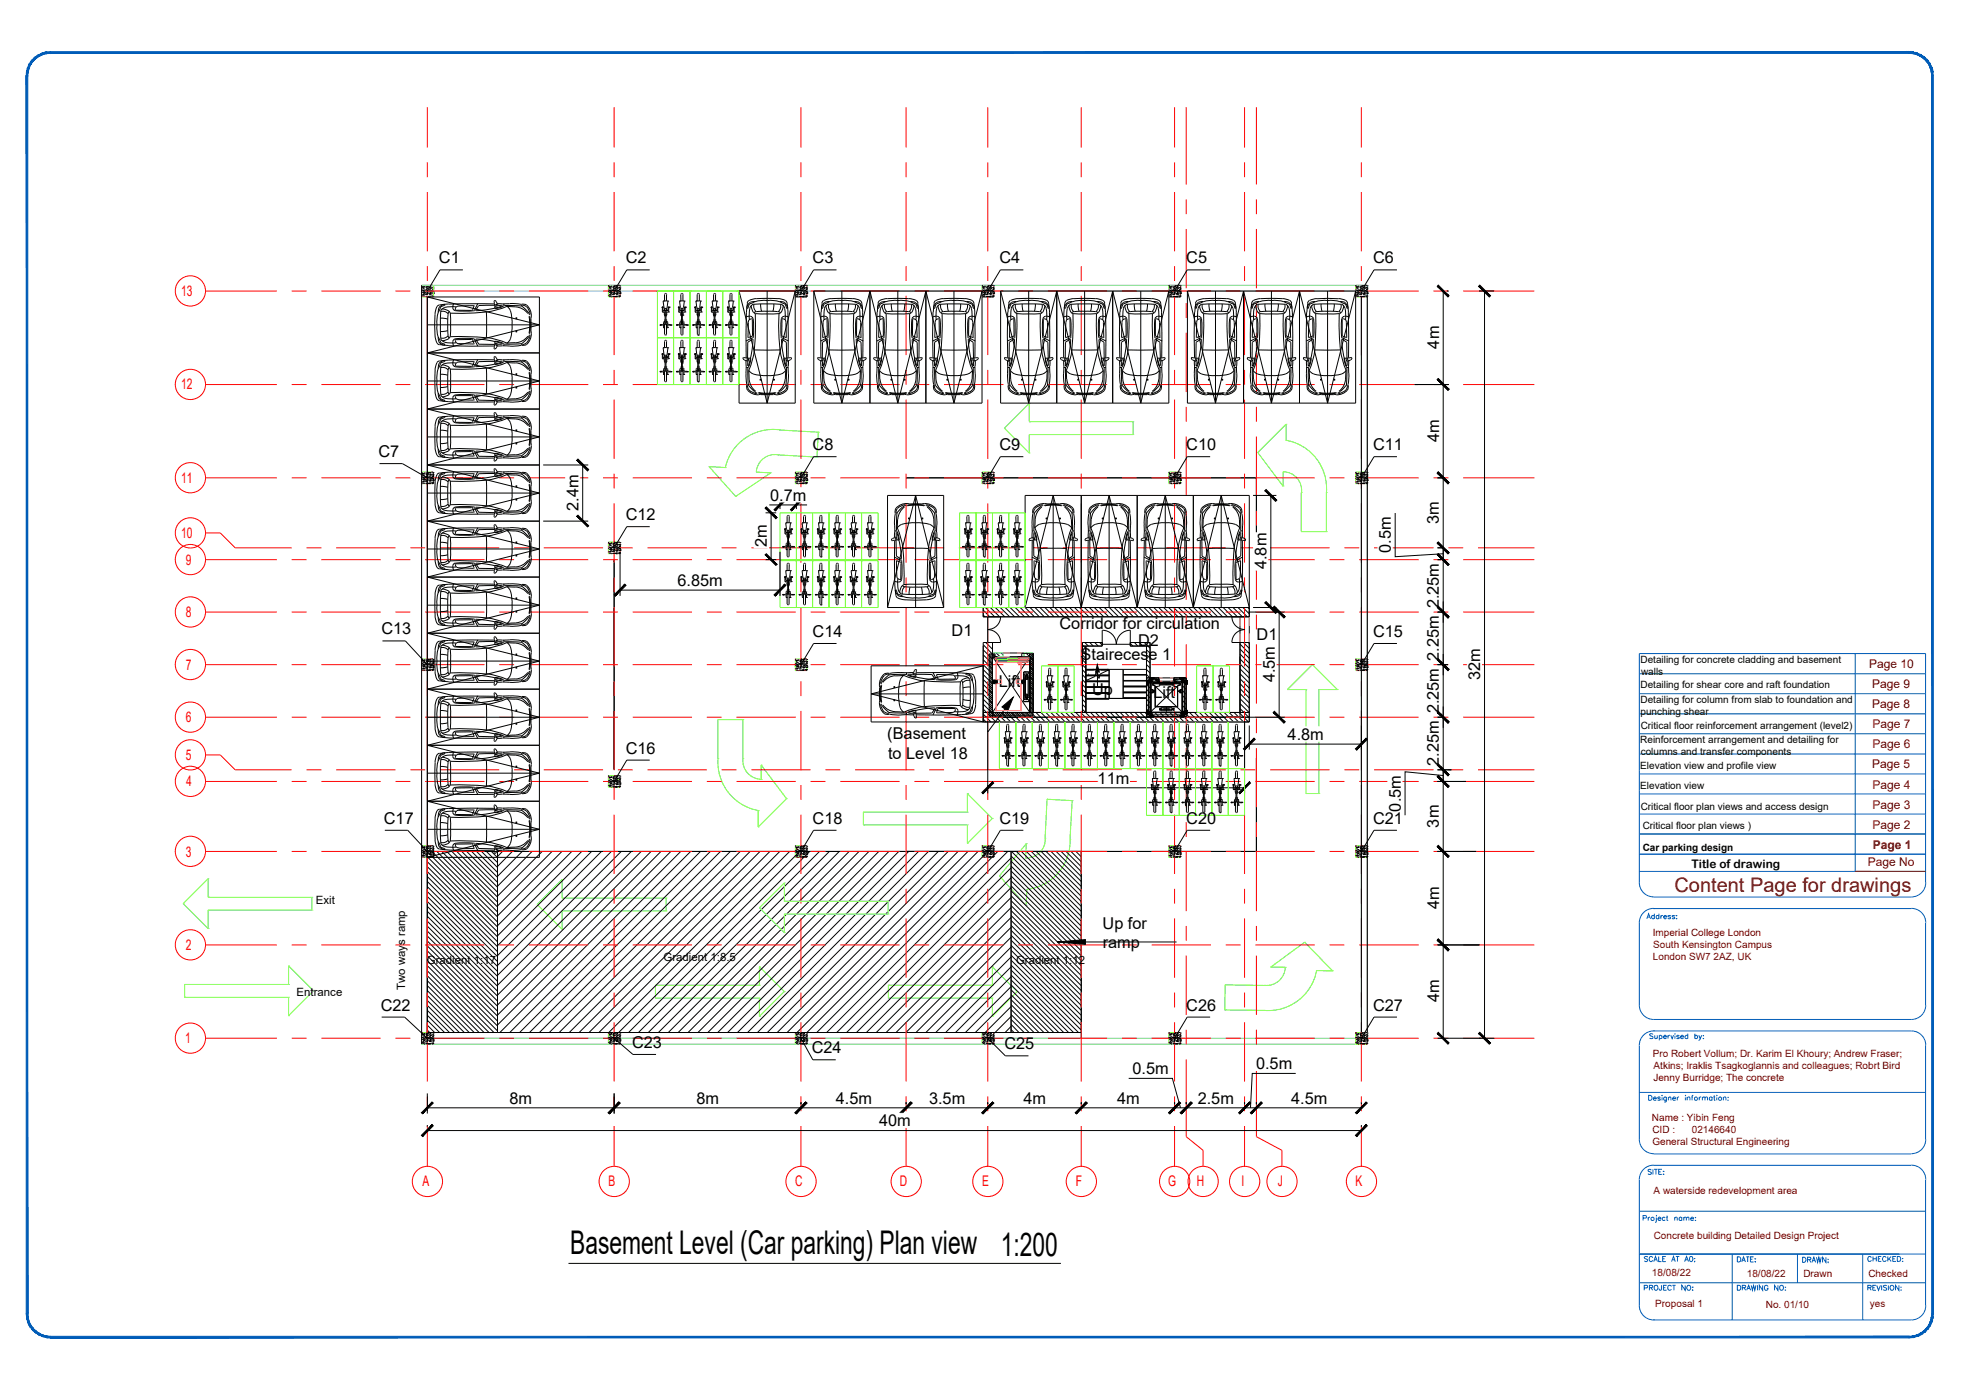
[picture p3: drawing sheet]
<svg xmlns="http://www.w3.org/2000/svg" width="420mm" height="297mm" viewBox="0 0 420 297" stroke-linecap="round" stroke-linejoin="round" font-family="sans-serif">
<defs><g id="words">
<g font-size="7">
<text x="122.1" y="268.7">Basement Level (Car parking) Plan view</text>
<text x="214.3" y="269">1:200</text>
</g>
<text font-size="4.3" fill="#720000" x="358.6" y="191">Content Page for drawings</text>
<g font-size="3.5">
<text x="94" y="56.4">C1</text>
<text x="134" y="56.4">C2</text>
<text x="174" y="56.4">C3</text>
<text x="214" y="56.4">C4</text>
<text x="254" y="56.4">C5</text>
<text x="294" y="56.4">C6</text>
<text x="308.2" y="74.6" transform="rotate(-90 308.2 74.6)">4m</text>
<text x="308.2" y="94.7" transform="rotate(-90 308.2 94.7)">4m</text>
<text x="81.1" y="97.9">C7</text>
<text x="174" y="96.4">C8</text>
<text x="214" y="96.4">C9</text>
<text x="254" y="96.4">C10</text>
<text x="294" y="96.4">C11</text>
<text x="164.9" y="107.2">0.7m</text>
<text x="123.9" y="109.4" transform="rotate(-90 123.9 109.4)">2.4m</text>
<text x="134" y="111.4">C12</text>
<text x="308.1" y="112.2" transform="rotate(-90 308.1 112.2)">3m</text>
<text x="164.2" y="117.2" transform="rotate(-90 164.2 117.2)">2m</text>
<text x="297.8" y="118.4" transform="rotate(-90 297.8 118.4)">0.5m</text>
<text x="145.1" y="125.4">6.85m</text>
<text x="271.2" y="121.9" transform="rotate(-90 271.2 121.9)">4.8m</text>
<text x="308.1" y="130.3" transform="rotate(-90 308.1 130.3)">2.25m</text>
<text x="81.7" y="135.9">C13</text>
<text x="174" y="136.4">C14</text>
<text x="203.8" y="136.2">D1</text>
<text x="226.9" y="134.6">Corridor for circulation</text>
<text x="269.1" y="137.1">D1</text>
<text x="294" y="136.4">C15</text>
<text x="231.4" y="141.4">Stairecese 1</text>
<text x="243.7" y="138.3">D2</text>
<text x="308.1" y="141.5" transform="rotate(-90 308.1 141.5)">2.25m</text>
<text x="213.9" y="147.1">Lift</text>
<text x="233.9" y="148.9">Up</text>
<text x="247" y="149.6">Lift</text>
<text x="273" y="146.1" transform="rotate(-90 273 146.1)">4.5m</text>
<text x="317" y="145.7" transform="rotate(-90 317 145.7)">32m</text>
<text x="308.1" y="152.8" transform="rotate(-90 308.1 152.8)">2.25m</text>
<text x="134" y="161.4">C16</text>
<text x="190" y="158.3">(Basement</text>
<text x="275.7" y="158.4">4.8m</text>
<text x="190.2" y="162.5">to Level 18</text>
<text x="235.1" y="167.8">11m</text>
<text x="308.1" y="164" transform="rotate(-90 308.1 164)">2.25m</text>
<text x="300" y="173.8" transform="rotate(-90 300 173.8)">0.5m</text>
<text x="82.2" y="176.4">C17</text>
<text x="174" y="176.4">C18</text>
<text x="214" y="176.4">C19</text>
<text x="254" y="176.4">C20</text>
<text x="294" y="176.4">C21</text>
<text x="308.1" y="177.2" transform="rotate(-90 308.1 177.2)">3m</text>
<text x="308.2" y="194.7" transform="rotate(-90 308.2 194.7)">4m</text>
<text x="236.1" y="198.9">Up for</text>
<text x="236.2" y="203">ramp</text>
<text x="308.2" y="214.7" transform="rotate(-90 308.2 214.7)">4m</text>
<text x="81.5" y="216.4">C22</text>
<text x="254" y="216.4">C26</text>
<text x="294" y="216.4">C27</text>
<text x="135.4" y="224.4">C23</text>
<text x="173.8" y="225.6">C24</text>
<text x="215.1" y="224.7">C25</text>
<text x="242.5" y="230">0.5m</text>
<text x="269" y="229">0.5m</text>
<text x="109.1" y="236.4">8m</text>
<text x="149.1" y="236.4">8m</text>
<text x="179" y="236.4">4.5m</text>
<text x="199" y="236.4">3.5m</text>
<text x="219.2" y="236.4">4m</text>
<text x="239.2" y="236.4">4m</text>
<text x="256.5" y="236.4">2.5m</text>
<text x="276.5" y="236.4">4.5m</text>
<text x="188.2" y="241.2">40m</text>
</g>
<g font-size="3.1" fill="#f00">
<text x="38.8" y="63.4">13</text>
<text x="38.8" y="83.4">12</text>
<text x="38.8" y="103.4">11</text>
<text x="38.8" y="115.2">10</text>
<text x="39.8" y="120.9">9</text>
<text x="39.8" y="132.2">8</text>
<text x="39.8" y="143.4">7</text>
<text x="39.8" y="154.7">6</text>
<text x="39.8" y="162.7">5</text>
<text x="39.9" y="168.4">4</text>
<text x="39.8" y="183.4">3</text>
<text x="39.8" y="203.4">2</text>
<text x="39.7" y="223.4">1</text>
<text x="90.5" y="254.1">A</text>
<text x="130.3" y="254.1">B</text>
<text x="170.3" y="254.1">C</text>
<text x="192.7" y="254.1">D</text>
<text x="210.3" y="254.1">E</text>
<text x="230.4" y="254.1">F</text>
<text x="250.2" y="254.1">G</text>
<text x="256.3" y="254.1">H</text>
<text x="265.9" y="254.1">I</text>
<text x="273.7" y="254.1">J</text>
<text x="290.3" y="254.1">K</text>
</g>
<g font-size="2.6" fill="#720000">
<text x="400.2" y="143.1">Page 10</text>
<text x="400.9" y="147.4">Page 9</text>
<text x="400.9" y="151.7">Page 8</text>
<text x="401" y="160.3">Page 6</text>
<text x="401" y="156">Page 7</text>
<text x="400.9" y="164.6">Page 5</text>
<text x="401" y="173.2">Page 3</text>
<text x="401" y="168.9">Page 4</text>
<text x="401" y="177.5">Page 2</text>
<text x="400" y="185.4">Page No</text>
<text x="401.1" y="181.8">Page 1</text>
</g>
<text font-size="2.5" x="362.2" y="185.8">Title of drawing</text>
<g font-size="2.4">
<text x="67.6" y="193.5">Exit</text>
<text x="91.4" y="206.4">Gradient 1:17</text>
<text x="142.1" y="205.8">Gradient 1:8.5</text>
<text x="217.6" y="206.4">Gradient 1:12</text>
<text x="63.5" y="213.2">Entrance</text>
<text x="86.8" y="212.1" transform="rotate(-90 86.8 212.1)">Two ways ramp</text>
</g>
<g font-size="2.1">
<text x="351.3" y="141.9">Detailing for concrete cladding and basement</text>
<text x="351.3" y="147.3">Detailing for shear core and raft foundation</text>
<text x="351.4" y="144.5">walls</text>
<text x="351.3" y="150.5">Detailing for column from slab to foundation and</text>
<text x="351.3" y="153">punching shear</text>
<text x="351.3" y="159.1">Reinforcement arrangement and detailing for</text>
<text x="351.4" y="161.6">columns and transfer components</text>
<text x="351.4" y="156.1">Critical floor reinforcement arrangement (level2)</text>
<text x="351.3" y="164.7">Elevation view and profile view</text>
<text x="351.3" y="169.1">Elevation view</text>
<text x="351.4" y="173.5">Critical floor plan views and access design</text>
<text x="351.8" y="177.5">Critical floor plan views )</text>
<text x="351.8" y="182.3">Car parking design</text>
</g>
<g font-size="2.1" fill="#720000">
<text x="353.9" y="200.4">Imperial College London</text>
<text x="354" y="203">South Kensington Campus</text>
<text x="354" y="205.6">London SW7 2AZ, UK</text>
<text x="353.9" y="226.3">Pro Robert Vollum; Dr. Karim El Khoury; Andrew Fraser;</text>
<text x="354.1" y="231.5">Jenny Burridge; The concrete</text>
<text x="354.1" y="228.9">Atkins; Iraklis Tsagkoglannis and colleagues; Robrt Bird</text>
<text x="353.8" y="240.1">Name : Yibin Feng</text>
<text x="353.9" y="242.7">CID :</text>
<text x="353.9" y="245.3">General Structural Engineering</text>
<text x="362.3" y="242.7">02146640</text>
<text x="354.1" y="255.8">A waterside redevelopment area</text>
<text x="354.1" y="265.4">Concrete building Detailed Design Project</text>
<text x="353.8" y="273.3">18/08/22</text>
<text x="374.1" y="273.4">18/08/22</text>
<text x="386.2" y="273.5">Drawn</text>
<text x="400.1" y="273.5">Checked</text>
<text x="354.5" y="280">Proposal 1</text>
<text x="378.1" y="280.1">No. 01/10</text>
<text x="400.4" y="280">yes</text>
</g>
</g></defs>
<!-- layer: Columns -->
<g fill="none" stroke="#dd0" stroke-width=".21">
<path d="M90.3 61.1h2.5v2.5h-2.5zM90.3 62.5v.1M90.8 63.1h.2M92.2 61.3l-.1 .1M130.3 61.1h2.5v2.5h-2.5zM130.4 63.1h.2M130.8 62.4v.1M131.3 62.7l-.1 .1M132.1 62.8l.1 .1M170.3 63.6v-2.5h2.5v2.5M210.3 63.6v-2.5h2.5v2.5M250.3 63.6v-2.5h2.5v2.5"/>
<path d="M290.3 61.1h2.5v2.5h-2.5zM292 63.1h.1M292 62.8l-.1 .1M90.3 102.1l.1 .2M90.8 101.7h.2M92.8 101.1h-2.5v2.5h2.5M130.3 118v.2M130.3 116.9h.1M130.3 116.1h2.5v2.5h-2.5zM130.9 116.1l.2 .2 .1-.2M131.7 117.7l.5-.4v.5zM132 118.1l-.1 .1"/>
<path d="M132.1 116.4l-.2 .1M132.7 116.1l.1 .1M170.3 102.8l.2-.2v.3h-.2M170.3 101.1h2.5v2.5h-2.5zM171.2 101.9l.2 .1M171.4 102.6l-.1 .1M171.6 102.8h.1M171.7 103.3l.1 .1M172.3 103.4l.4-.1-.2 .3zM172.6 101.1l-.2 .2h.4M210.3 101.7v.2M210.3 101.1h2.5v2.5h-2.5z"/>
<path d="M210.3 103.1v.1M210.3 102.4h.1M210.5 101.3h.2M211.3 101.6l.1 .1M212.5 102.8l-.1 .1M250.3 101.1h2.5v2.5h-2.5zM250.8 102.2l.4-.2-.1 .3zM250.9 102.7l.1 .1M251.5 101.4h-.1M251.7 102.4l.1 .1M251.8 103.4l-.1 .1M251.9 101.7l-.2 .1"/>
<path d="M252 103.3l.1 .1M252.8 101.9l-.4 .4 .4 .1-.2 .1 .2 .1M290.3 101.1h2.5v2.5h-2.5zM291 101.1h.1M291.1 102.4l.1 .1M292 101.7h.1M292.3 102.9l-.1 .1M90.8 143.4h.2M90.8 141.3h.2M92.8 141.1h-2.5v2.5h2.5M170.3 142.7l.3-.1-.1 .3zM170.3 141.1h2.5v2.5h-2.5z"/>
<path d="M170.5 141.3h-.1M170.8 142l.2 .1M171.1 143l-.1 .1M171.6 141.9l.1 .1M172.5 141.4l.1 .2M172.6 142.8l-.1 .1M172.7 141.1l-.2 .1M290.3 141.1h2.5v2.5h-2.5zM290.3 141.6l.1 .1M290.4 142.8l-.1 .1M291.7 142v.1M291.7 142.5v.1"/>
<path d="M292 143.4h.1M292 141.3h.1M130.3 166.1h2.5v2.5h-2.5zM130.7 168.5h.1M131 166.7l.2 .1M131.2 166.1h.1M132.2 166.9v.3h-.3zM132.2 166.4l-.2 .1M132.4 166.9l.4-.2-.1 .4zM132.7 166.1l.1 .1M132.8 166.8h-.1M132.8 168.5h-.1"/>
<path d="M90.3 183.3h.1M92.8 181.1h-2.5v2.5h2.5M170.3 181.1h2.5v2.5h-2.5zM170.6 183.3l-.2 .1M170.7 181.5l.1 .4-.3-.1 .2-.2M171.1 183.4l-.1 .1M171.2 181.7l-.1 .1M171.3 183.5l.1 .1M171.7 181.3h.2M171.9 183.1l-.2 .1M172.7 183.6h.1M210.3 181.1h2.5v2.5h-2.5z"/>
<path d="M211.2 183.4h.2M211.7 182.6l.2 .1M212.5 183.3h.2M212.6 182.8l-.1 .1M212.7 181.1l-.2 .1M212.8 181.4l-.2 .1M212.8 182.8h.1M250.3 181.1h2.5v2.5h-2.5zM250.3 182h.1M250.7 181.6l.2 .1M251 181.7l.4-.4v.5zM251.3 182.6l.1 .2"/>
<path d="M251.5 182.6l-.1 .1M251.8 182.3l.1 .1M252.2 183.5l-.2 .1M290.3 181.1h2.5v2.5h-2.5zM290.8 181.2l.1 .1M290.9 182h.2M292.1 182.5l-.1 .2M292.2 181.5l.1 .2M90.3 221.1h2.5v2.5h-2.5zM90.7 222.8l.1 .1M90.8 221.6h.2M92.1 222v.1"/>
<path d="M92.5 223.4l-.1 .1M130.3 221.1h2.5v2.5h-2.5zM130.8 223.1l.1 .1M130.8 222v.2M131.2 221.7l.1 .1M131.2 223.4l-.1 .2M131.4 222.6h.2M132.2 223.4l.1 .2M132.4 221.6h.2M170.3 221.1h2.5v2.5h-2.5zM171.8 222.9l.1 .1M171.8 222.2l-.1 .1"/>
<path d="M172.1 221.6h.1M210.3 221.1h2.5v2.5h-2.5zM210.5 222.9l.1 .1M210.5 222.3l-.1 .1M210.7 222.6h.1M211.7 221.6h.2M211.9 223.2v.2M212.2 223.3v.1M212.7 222.6h.1M250.3 221.1h2.5v2.5h-2.5zM250.3 221.6h.2M251 221.1v.1"/>
<path d="M252 223.5v.1M252.3 222.6h.2M252.3 222.2l.1 .1M252.3 222.9v.2M290.3 221.1h2.5v2.5h-2.5zM290.6 222.3l-.2 .1M290.9 222.2l.1 .1M291.5 222.6l-.2 .1M291.9 222.2h-.2M292.6 222.9h.2M292.8 222.5l-.1 .1h.1"/>
</g>
<!-- layer: 0 -->
<g fill="none" stroke="#000" stroke-width=".21">
<path d="M90.3 61.1v162.5M91.5 63.6v158.7M116.3 99.6h9.7M124.8 99.6v12M116.3 111.6h9.7M131.5 119.9v45M132.8 118.1v9.5M163.9 109.8h2.3M163.9 119.9h2.3M164.7 108.1h8.1M165.1 109.8v10.1M167 106.9v2.1"/>
<path d="M167 118.1v9.5M170.5 106.9v2.1M194 102.3h75.1v20.1M268.3 106.1h5M272.1 106.1v24M132.8 126.4h34.2M213.3 139.8l.8 .8M214.4 139.8l.4 .4M214.8 139.8h4.5M219.7 139.8l.8 .8M220.5 139.9h-1.7v.9M220.8 139.8l.5 .5"/>
<path d="M265.5 132.1v5.5M267.5 132.1v5.5M268.3 130.1h5M212.5 140.1l.5 .5M212.5 140.6l8 12M213.3 145.6h.3v.8h-.3M214.8 140.6h4.5M215.2 151.8l-3.7 5M217.9 140.6h2.6M218.7 145.5h.1v1h-.1M218.7 145.6h.1M218.7 146.4h.1"/>
<path d="M218.8 140.8h.1M218.8 146.3h.2M218.8 146.2h.2v.2M218.8 145.8h.2M219 145.8h.1M219 146.4h.1M219 146.3h.1M219 145.6h.1M219 145.6v.2M219.3 140.5l.1 .1M220.5 140.6l-8 12M232.5 149.6h13"/>
<path d="M232.5 143.4h13M232.5 147.1h5M232.5 149.7h5M232.5 148.5h5M232.5 147.2h5M232.5 146h5M232.5 144.7h5M232.5 143.5h5M232.5 144.6h5M232.5 145.9h5M232.5 148.4h5M233 144.4h.2"/>
<path d="M235 143.9v3.1M235.1 144.4h.1M235.3 143.9l.1 .2M237.5 143.4v6.2M237.5 143.4l-1.9 .9-.2 1-.7-1.4-.2 1-2 .9M240.5 143.4v6.2M240.5 147.1h5M240.5 144.5h5M240.5 145.7h5M240.5 147h5M240.5 148.2h5M240.5 149.5h5"/>
<path d="M240.5 144.6h5M240.5 145.9h5M240.5 148.4h5M245.5 145.2h8.5M245.9 145.6h1.5M246.3 145.9l7 6.7M246.4 146h1.6M246.5 146.1h1.6M246.8 146.4h1.6M246.8 146.8h.5v4.6h4.9v-4.6h.6M246.9 146.2h5.8M246.9 146.4h5.8"/>
<path d="M247 147.8v.2M247 148.1v.1M247 148.1h.1M247 148h.1M247 148h.2M247.1 148.1h.1M247.2 148.1h.1M247.4 145.5h.1M247.4 145.5h.4M247.4 145.5v.3h.4v-.3M247.6 145.9h4.4M247.6 145.3v.6"/>
<path d="M247.8 145.5h.1M247.8 145.6h.3v-.5l.3 1.1M247.8 145.9h.1M247.8 145.6h.1M247.8 145.9v.1M247.8 146.1h.1M247.8 146h.1M248 146h.1M248 145.6h.1M248 146.1h.1M248 145.6l.1 .5M248.1 145.9h.1"/>
<path d="M248.1 146.1l.1 .1M248.3 146.6h3v.1h-3zM248.4 152.1h.1M248.4 151.7h.1M248.4 146.7v.2l-1 .2v4.2h4.8v-4.2l-1-.2v-.2M248.4 151.7v.4M248.4 151.7v.2M248.4 151.9v.2M248.4 146.1h2.8M248.4 151.9h.1M248.4 151.8h.1M248.4 151.9h2.8"/>
<path d="M248.5 151.9h.1M248.6 151.9h.1M248.6 151.6h2.4v.6h-2.4zM249.2 151.8h1.2v.2h-1.2zM249.8 146.2v.1M249.8 146.6v.1M249.8 151.4v1M251 151.9h.1M251.1 151.9h.1M251.2 151.9h.1M251.2 151.8h.1M251.2 146.4h1.6"/>
<path d="M251.2 152.1h.1M251.2 151.7h.1M251.2 151.7v.4M251.5 145.9h.1M251.5 146h1.7M251.5 145.6v.5M251.5 146.1l-.2 .2h-3v-.1M251.5 146.1h.2M251.5 146.1h1.6M251.6 146.1h.1M251.6 146h.1M251.6 145.6h.1"/>
<path d="M251.7 146.1h.1M251.7 146h.1M251.7 145.6h.1M251.8 145.6h-.1M253.3 145.9l-7 6.7M253.6 145.6h-2.2v-.5l-.2 1.1M267.5 155.4v5.1M267.5 159.4h24M291.5 155.4v5.1M269.1 162.4v19.9h-177.6M91.5 199.4l15 15M91.5 198.3l15 15"/>
<path d="M91.5 197.3l15 15M91.5 196.2l15 15M91.5 195.2l15 15M91.5 194.1l15 15M91.5 193.1l15 14.9M91.5 192l15 15M91.5 190.9l15 15M91.5 189.9l15 15M91.5 188.8l15 15M91.5 187.7l15 15M91.5 186.7l15 15M91.5 185.6l15 15"/>
<path d="M91.5 184.5l15 15.1M91.5 183.5l15 15M91.5 182.4l15 15.1M92.5 182.3l14 14.1M93.5 182.3l13 13M94.6 182.3l11.9 11.9M95.7 182.3l10.8 10.9M96.8 182.3l9.7 9.8M97.8 182.3l8.7 8.8M98.9 182.3l7.6 7.7M99.9 182.3l6.6 6.6M101 182.3l5.5 5.6"/>
<path d="M102.1 182.3l4.4 4.5M103.1 182.3l3.4 3.5M104.2 182.3l2.3 2.4M105.2 182.3l1.3 1.4M106.3 182.3l.2 .3M106.5 182.3v38.8M107.6 182.3l-1.1 1.1M109.7 182.3l-3.2 3.3M111.8 182.3l-5.3 5.4M113.9 182.3l-7.4 7.5M116.1 182.3l-9.6 9.6M118.2 182.3l-11.7 11.7"/>
<path d="M120.3 182.3l-13.8 13.8M122.5 182.3l-16 16M124.6 182.3l-18.1 18.1M126.7 182.3l-20.2 20.2M128.8 182.3l-22.3 22.4M130.9 182.3l-24.4 24.5M133 182.3l-26.5 26.6M135.2 182.3l-28.7 28.7M137.3 182.3l-30.8 30.8M139.4 182.3l-32.9 32.9M141.5 182.3l-35 35.1M143.7 182.3l-37.2 37.2"/>
<path d="M145.8 182.3l-38.8 38.8M147.9 182.3l-38.7 38.8M150 182.3l-38.7 38.8M152.1 182.3l-38.7 38.8M154.3 182.3l-38.8 38.8M156.4 182.3l-38.8 38.8M158.5 182.3l-38.8 38.8M160.6 182.3l-38.7 38.8M162.8 182.3l-38.8 38.8M164.9 182.3l-38.8 38.8M167 182.3l-38.7 38.8M169.1 182.3l-38.7 38.8"/>
<path d="M171.3 182.3l-38.8 38.8M173.4 182.3l-38.8 38.8M175.5 182.3l-38.8 38.8M177.6 182.3l-38.8 38.8M179.7 182.3l-38.7 38.8M181.8 182.3l-38.7 38.8M184 182.3l-38.8 38.8M186.1 182.3l-38.8 38.8M188.2 182.3l-38.7 38.8M190.4 182.3l-38.8 38.8M192.5 182.3l-38.8 38.8M194.6 182.3l-38.8 38.8"/>
<path d="M196.7 182.3l-38.8 38.8M198.8 182.3l-38.7 38.8M200.9 182.3l-38.7 38.8M203.1 182.3l-38.8 38.8M205.2 182.3l-38.8 38.8M207.3 182.3l-38.7 38.8M209.5 182.3l-38.8 38.8M211.6 182.3l-38.8 38.8M213.7 182.3l-38.8 38.8M215.8 182.3l-38.8 38.8M216.5 199.2l15 15.1M216.5 198.2l15 15"/>
<path d="M216.5 197.1l15 15M216.5 196.1l15 15M216.5 195l15 15M216.5 193.9l15 15M216.5 192.9l15 15M216.5 191.8l15 15M216.5 190.8l15 15M216.5 189.7l15 15M216.5 188.7l15 14.9M216.5 187.6l15 15M216.5 186.5l15 15M216.5 185.5l15 15"/>
<path d="M216.5 184.4l15 15M216.5 183.3l15 15M216.5 182.3v38.8M216.5 183.7l-37.3 37.4M216.5 185.9l-35.2 35.2M216.5 188l-33.1 33.1M216.5 190.1l-31 31M216.5 192.2l-28.9 28.9M216.5 194.4l-26.7 26.7M216.5 196.5l-24.6 24.6M216.5 198.6l-22.5 22.5M216.6 182.3l14.9 15"/>
<path d="M217.7 182.3l13.8 13.9M218.7 182.3l12.8 12.9M219.8 182.3l11.7 11.8M220.8 182.3l10.7 10.8M221.9 182.3l9.6 9.7M223 182.3l8.5 8.6M224 182.3l7.5 7.5M225.1 182.3l6.4 6.5M226.2 182.3l5.3 5.4M227.2 182.3l4.3 4.4M228.3 182.3l3.2 3.3M229.3 182.3l2.2 2.2"/>
<path d="M230.4 182.3l1.1 1.2M231.5 182.3v.1M231.5 182.3v40M91.5 219.6l1.6 1.5M91.5 218.5l2.6 2.6M91.5 217.4l3.7 3.7M91.5 216.4l4.8 4.7M91.5 215.3l5.8 5.8M91.5 214.3l6.9 6.8M91.5 213.2l7.9 7.9M91.5 212.1l9 9M91.5 211.1l10 10"/>
<path d="M91.5 210l11.1 11.1M91.5 209l12.2 12.1M91.5 207.9l13.2 13.2M91.5 206.8l14.3 14.3M91.5 205.8l15 15M91.5 204.7l15 15M91.5 203.6l15 15.1M91.5 202.6l15 15M91.5 201.5l15 15M91.5 200.5l15 15M216.5 219.4l1.7 1.7M216.5 218.3l2.8 2.8"/>
<path d="M216.5 217.3l3.9 3.8M216.5 216.2l4.9 4.9M216.5 215.2l6 5.9M216.5 214.1l7 7M216.5 213l8.1 8.1M216.5 212l9.2 9.1M216.5 210.9l10.2 10.2M216.5 209.9l11.3 11.2M216.5 208.8l12.3 12.3M216.5 207.7l13.4 13.4M216.5 206.7l14.5 14.4M216.5 205.6l15 15"/>
<path d="M216.5 204.6l15 15M216.5 203.5l15 15M216.5 202.5l15 14.9M216.5 201.4l15 15M216.5 200.3l15 15M216.5 200.7l-20.3 20.4M216.5 202.8l-18.2 18.3M216.5 204.9l-16.1 16.2M216.5 207.1l-14 14M216.5 209.2l-11.9 11.9M216.5 211.3l-9.8 9.8M216.5 213.5l-7.6 7.6"/>
<path d="M216.5 215.6l-5.5 5.5M216.5 217.7l-3.4 3.4M216.5 219.8l-1.2 1.3M232.4 201.7h19.6M91.5 234.2v4.3M91.5 220.6l.5 .5M91.5 221.1h140M91.5 237.3h160M131.5 234.2v4.3M171.5 236.1v.4M194 236.1v.4M211.5 236.1v.4"/>
<path d="M216.5 220.5l.7 .6M231.5 236.1v.4M251.5 236.1v.4M254 237.3h12.5M254 236.1v.4M266.5 236.1v.4M269.1 236.1v.4M269.1 237.3h22.4M291.5 236.1v.4M91.5 240.9v.4M91.5 242.1h200M291.5 240.9v.4"/>
</g>
<!-- layer: l -->
<g fill="none" stroke="#000" stroke-width=".21">
<path d="M99.1 57.8h-4.9l-2.7 4.5M139.1 57.8h-4.9l-2.7 4.5M179.1 57.8h-4.9l-2.7 4.5M219.1 57.8h-4.9l-2.7 4.5M259.2 57.8h-5l-2.7 4.5M299.2 57.8h-5l-2.7 4.5M90.4 62.4h.1M90.3 63.2h.1M90.3 62.1h.1M90.4 61.4h.1M90.4 61.1v.1zM90.5 63.5h.1"/>
<path d="M90.5 62.2h.1M90.5 61.5h.1M90.5 61.8h.1M90.5 63h.1M90.5 62.5v.2zM90.6 62.3h.1M90.6 61.5h.1M90.6 63.2h.1M90.6 62.6l.1-.1zM90.7 62.7h.1M90.7 63.2h.1M90.7 61.9h.1"/>
<path d="M90.7 62.3h.1M90.7 62.8h.1M90.8 61.5h.1M90.8 62.5h.1M90.9 63.5h.1M90.8 61.3h.1M91 62.7h.1M91 62.2h.1M91.1 62.9h.1M91.1 63.1h.1M91.2 63.5h.1M91.2 61.5h.1"/>
<path d="M91.2 62.1h.1M91.3 62.3h.1M91.3 61.7h.1M91.3 62.2h.1M91.3 61.3h.1M91.3 62.9h.1M91.4 62h.1M91.4 62.7h.1M91.4 63.1h.1M91.4 63.5h.1M91.4 61.4h.1M91.4 61.8h.1"/>
<path d="M91.4 62.2h.1M91.4 62.8h.1M91.4 61.6h.1M91.5 62.6h.1M91.5 63.6h24v120h-24M91.5 63.6v120M91.5 75.6h24M91.5 75.6l24 6M91.5 63.6l24 6M91.5 69.6h24M91.6 62.4h.1M91.6 63.5h.1"/>
<path d="M91.6 62.6h.1M91.6 61.2h.1M91.6 61.7h.1M91.6 61.4l.1-.1zM91.7 61.1h.1M91.7 62.2h.1M91.7 63.6h.1M91.8 62.1h.1M91.8 63.5h.1M91.9 63.5h.1M91.9 61.5h.1M91.9 62.8l-.1 .1z"/>
<path d="M91.9 63h.1M91.9 62.4h.1M92 61.2h.1M92 61.9h.1M92 63.6h.1M92 63h.1M92 63.4h.1M92 62.8h.1M92.1 61.7h.1M92.1 62.2h.1M92.1 62.6h.1M92.1 62.4v.2"/>
<path d="M92.1 61.3h.1M92.1 61.6h.1M92.1 62.9h.1M92.2 63h.1M92.3 62.5h.1M92.3 62.2h.1M92.3 61.7h.1M92.4 62.2h.1M92.4 63.4h.1M92.5 61.6h.1M92.4 61.1h.1M92.4 62.8l.1-.1z"/>
<path d="M92.5 63.6h.1M92.6 62h.1M92.6 62.5h.1M92.6 61.6h.1M92.6 62.4h.1M92.6 62.7l-.1 .1M92.7 62.9h.1M92.7 63.3h.1M92.7 62.1h.1M92.7 62.5h.1M92.7 61.8h.1M92.7 63.4h.1"/>
<path d="M92.7 61.2h.1M92.7 61.7h.1M92.8 62.9h.1M92.8 62.7h.1M93.2 67.3v4.6M93.2 71.9l.1 .8a1.19 1.19 0 0 0 .8 1.1M93.2 79.2l-.1 2.4M93.6 77.7l-.4 1.6M93.6 69.6v1l.2 1.6M93.8 78.9l-.2 1.6v1.1M93.8 72.2l.2 1M93.8 72.2l.6 1.1"/>
<path d="M94 73.2l.7 .6 .4 .1 .1-.3M94 77.9l-.2 1M94 65.9l-.4 2.1v1.6M94.1 73.8l2 .2M94.3 68.1l1.6 .2M94.3 73.3l.9 .4M94.4 77.8l-.6 1.2M94.4 65.8l-.6 1.1M94.4 78.7h.7l.9 .5M94.4 66.7h.7l.9 .5M94.7 72.9a3.8 3.8 0 0 0 3 .5M94.8 78.2l-.4 .4-.1 2.5 .1 3.4 .4 .5"/>
<path d="M94.8 66.2l-.4 .4-.1 2.5 .1 3.4 .4 .5M94.8 78.1l1.4 .5M94.8 66.2l1.1 .3 .5 .5M95 65.2l-.6 .3-.4 .4M95.1 65.2l.1 .3M95.2 77.5l-.9 .3M95.2 65.4l-.9 .4M95.2 77.5l-.1-.3-.4 .1-.7 .6M95.9 70.8l-1.6 .2M96 71.9l-.9 .5h-.7M96.1 74.1h9.7M96.2 78.7l.2 .4h2.6l5.1-.3"/>
<path d="M96.2 72.5l-1.4 .5M96.2 78.7a6.5 6.5 0 0 0-.3 3.3l.1 1.9 .2 .5M96.2 66.7a6.5 6.5 0 0 0-.3 3.3l.1 1.8 .2 .6M96.4 72.1l-.2 .3M96.4 72.1h4.3l3.5 .2M96.4 79l.1 2.6M96.4 67.1l.1 2.5M96.5 69.6l-.1 2.5M97 78l.2 .4 .3 .1M97 65.9l.2 .5 .3 .1M97 73.2l.1 .8M97.1 77.1l-.1 .9"/>
<path d="M97.1 65.1l-.1 .8M97.5 72.6l-.3 .1-.2 .5M97.6 78.4l3.4 .1M97.6 66.4l3.4 .1M97.6 72.7l-.1 .2 .3 .6M97.7 77.8a4.1 4.1 0 0 0-3 .4M97.7 65.7a3.8 3.8 0 0 0-3 .5M97.8 77.6l-.3 .6 .1 .2M97.8 65.6l-.3 .6 .1 .2M97.8 73.5l3.7 .2M101 72.7h-3.4M101 72.7l.2 .1 .3 .8"/>
<path d="M101.2 78.3l-.2 .1M101.2 66.4h-.2M101.4 72.6h.2M101.5 72.5l-4 .1M101.5 77.5l-.3 .9M101.5 65.5l-.3 .8M101.5 77.5l-3.7 .1M101.5 73.6v.1M101.5 65.5l-3.7 .1M101.6 78.5l-1.9 .2-2.2-.1M101.6 66.5l-1.9 .1-2.2-.1M101.6 72.6l.7 1.5"/>
<path d="M101.9 66.4l.1 .1M102.3 77l-.7 1.5M102.3 65l-.7 1.5M102.5 77.4l-.6 1 .1 .1a21.6 21.6 0 0 0 5.4-.9M102.5 73.7l3.4 .1M102.5 65.5l-.6 .9M104.1 66.8l-2.6 .2-5.1 .1M104.2 78.8v2.8M104.2 66.8v5.5M104.2 72.3l2.5 .5 1.9 .7M105.8 76.5l.1 .5M105.8 64.5l.1 .5"/>
<path d="M105.8 74.6l.1 .1M105.9 74.1l-.1 .5M105.9 76.4a.87 .87 0 0 1 .6 .8l-.2 .1 .3 .2M105.9 64.4a.87 .87 0 0 1 .6 .8M105.9 77v1M105.9 65.1v.9M105.9 77v.1a63.5 63.5 0 0 0-12.2 .4l-.1 .1M105.9 65l-.1 .1a84.2 84.2 0 0 0-11.9 .3l-.5 .6-.2 1.2M105.9 77.3h.1M105.9 73.8h.1M105.9 65.3h.1M105.9 76.4l-.1 .1"/>
<path d="M105.9 64.4l-.1 .1M105.9 73.2l-.1 .9M105.9 77.4l-3.4 .1M105.9 65.4h-3.4M105.9 73.1l.8 .1 1.1 .4M106 73.5l.5 .1M106 73.9h.3M106.3 74.5l-.4 .2M106.3 77.3h-.3M106.3 65.3h-.3M106.4 77l1.2 .1M106.5 65.2l-.2 .1 .3 .2"/>
<path d="M106.5 73.9v.2M106.5 74.1l-.2 .4M106.5 77.2l.2 .1M106.5 65.2l.2 .2M106.5 77.5l-.5 .1M106.5 65.5l-.5 .1M106.6 73.7v.1M106.6 73.6l-.3 .3h.2M106.6 77.3v.1M106.6 65.4v.1M106.7 73.8l-.2 .1M106.7 77.4h.8l-.1 .2"/>
<path d="M106.7 73.7h.7M107.4 65.4h-.7M107.4 65.4v.2M107.4 73.5v.3M107.4 73.5a16.2 16.2 0 0 0-5.5-.8l.6 1M107.4 65.6a21.6 21.6 0 0 1-5.4 .9M107.6 74.1h-1.2M107.8 73.6l.1 .2-.1 .2M107.8 77.1l.1 .2a2.06 2.06 0 0 1-2 .7M107.8 65.1l.1 .2a2.06 2.06 0 0 1-2 .8M108 77.4l3.8 .1M108 65.4l3.8 .1"/>
<path d="M108.5 65.6l1.9 .1M108.5 65.6l.3 .2a5 5 0 0 1 .9 3.7 5.7 5.7 0 0 1-.9 3.8l-.3 .2h.4a5.1 5.1 0 0 0 3.8-1.1l.3-.4M108.6 77.6l-1.9 .7-2.5 .5M108.6 65.6l-1.9 .7-2.5 .5M109.1 65h-2.7M109.1 77l2 .1a2.62 2.62 0 0 1 2.1 .7 2.98 2.98 0 0 1 .6 1.9M109.1 65l2.6 .2M109.2 77l-1.6 .1M109.3 78.6a10.5 10.5 0 0 1-.3 6.5l-.5 .4h.4a4.6 4.6 0 0 0 4.1-1.5M110.4 77.7l1.5 .4 1.1 1M110.4 65.7l1.5 .4 1.1 1M110.4 77.7l-1.9-.1 .5 .4 .3 .6"/>
<path d="M111.6 74l-1.5 .1h-2.5M111.7 65.2l.3-.1a2.2 2.2 0 0 1 1.8 2.6M111.7 77.6l.1-.2h.4l.5 .3M111.8 73.6l-3.8 .1M111.8 77.6l1.3 1.2M111.8 65.6a3.8 3.8 0 0 1 1.6 1.7l.1-.1M111.8 65.3l-.1 .3M111.9 65.4l.8 .3M112.7 73.5l-.5 .2-.4 .1-.1-.2M112.7 77.7l.6 .9 .2 .7M112.7 65.6l.6 1 .2 .7M113.1 78.8l.2 .4"/>
<path d="M113.3 79.8l.1 1.4-.1 2.1M113.3 67.8l.1 1.8M113.3 79.8h.1l.2 1-.2 2.5M113.3 67.8h.1l.2 1.1-.2 2.4M113.3 71.3h.1M113.3 79.3h.2M113.4 69.6l-.1 1.7M113.5 71.8h-.1a3.5 3.5 0 0 1-1.6 1.8M113.5 71.8l-.2 .7-.6 1M113.8 71.4a2.2 2.2 0 0 1-1.8 2.6l-.4-.1M113.8 79.7l-.1 .5M113.8 67.7v3.7"/>
<path d="M115.5 69.6l-24 6M130.3 61.2l.1-.1zM130.3 62.5h.1M130.3 63.2h.1M130.3 62.1h.1M130.4 61.4h.1M130.4 62.4l-.1 .1M130.5 63.5h.1M130.5 62.2h.1M130.5 61.6h.1M130.5 61.8h.1M130.5 61.5h.1"/>
<path d="M130.5 63h.1M130.5 62.5v.2zM130.6 62.3h.1M130.6 61.5h.1M130.6 63.2h.1M130.7 62.7h.1M130.7 62.5h.1M130.7 63.2h.1M130.8 61.9h.1M130.8 62.3h.1M130.8 62.8h.1M130.8 63.5h.1"/>
<path d="M130.8 61.5h.1M130.8 62.5h.1M130.8 61.3h.1M131 62.7h.1M131 62.2h.1M131.1 62.9h.1M131.1 63.1h.1M131.2 63.5h.1M131.2 61.5h.1M131.2 62.1h.1M131.3 62.3h.1M131.3 61.7h.1"/>
<path d="M131.3 62.2h.1M131.3 61.3h.1M131.3 62.9h.1M131.4 62h.1M131.4 62.7h.1M131.4 63.1h.1M131.4 63.5h.1M131.4 61.4h.1M131.4 61.8h.1M131.4 62.2h.1M131.4 62.8h.1M131.4 61.6l-.1 .1z"/>
<path d="M131.5 62.6h.1M131.6 62.4h.1M131.6 63.5h.1M131.6 62.7h.1M131.6 61.2h.1M131.6 61.7h.1M131.6 61.4l.1-.1zM131.7 61.1h.1M131.7 62.2h.1M131.7 63.6h.1M131.8 62.1h.1M131.8 63.5h.1"/>
<path d="M131.9 63.5h.1M131.9 61.5h.1M131.9 62.8l-.1 .1zM131.9 63h.1M131.9 62.4h.1M132 61.2h.1M132 61.9h.1M132 63.6h.1M132 63h.1M132 63.4h.1M132 62.8h.1M132.1 61.7h.1"/>
<path d="M132.1 62.2h.1M132.1 62.6h.1M132.1 61.3h.1M132.1 61.6h.1M132.1 62.9h.1M132.2 62.5h.1M132.2 63h.1M132.3 62.2h.1M132.3 61.8h.1M132.4 62.2h.1M132.4 63.4h.1M132.5 61.6h.1"/>
<path d="M132.4 61.1h.1M132.5 63.6h.1M132.5 62.7l-.1 .1zM132.6 62h.1M132.6 62.5h.1M132.6 61.6h.1M132.6 62.4h.1M132.7 62.9h.1M132.7 63.3h.1M132.7 62.1h.1M132.7 62.5h.1M132.7 61.8h.1"/>
<path d="M132.7 63.4h.1M132.7 61.2h.1M132.7 61.7h.1M132.8 62.9h.1M132.8 62.7h.1M158.3 62.3v24h12v-24M158.3 62.3h12M158.3 62.3l6 24M159.4 77.1l.6 .2M159.8 77.2v1.2M159.8 76.6l.9 .1M159.8 76.6h-.6l-.1 .2 .2 .2"/>
<path d="M159.8 78.4v2.5l.1 1.4M159.8 76.6h-.1M159.8 67.9l.6-.2a.76 .76 0 0 1 .9 .5M159.9 65.8l.3 .2M159.9 77.3l.2 .1 .1-.1M160 76.8v.2M160.1 64.9l-.3 2v9.7M160.1 77.1l.1 .2M160.1 76.7v-3.4l1.1-.6 .1 .1a16.3 16.3 0 0 1-1.1 5.5l-.1-.1M160.1 77.1l-.2 .1M160.1 77.5v.7M160.2 78.7l.1 3.8"/>
<path d="M160.3 76.7l-.1 .6M160.3 79.3l.1 .4a4.6 4.6 0 0 0 1.4 4.1M160.4 79.3a3.3 3.3 0 0 0 2.9 1.1 8.5 8.5 0 0 0 4.6-.6l.4-.5M160.4 68.5l-.1 3.8M160.5 65.1l-.3 .9M160.5 65.1l1.2-.5a1.45 1.45 0 0 0-1.8 1.2M160.6 66l-.1 2.5M160.8 76.7l-.2 1.2a.75 .75 0 0 1-.5 .8l-.3-.1M160.9 65.6l.5 1.4M160.9 65.4l-.3 .6M161.1 68.4v3.5l-.8 .4M161.1 68.4l-.2-.1-.5 .3"/>
<path d="M161.3 68.2v4.1l-1.6 .7M161.3 65.2l5.5-.1 .7 .1 .2 .3M161.3 65.2l-.4 .3M161.4 66.9a5 5 0 0 0 2.9 .3h2.5M161.5 65.2v1l.4 .5M161.6 74.9l-.4 1.9-.8 2.5M161.7 64.6a14.2 14.2 0 0 1 5.2 0M161.7 67.2v5.2l-.2 2.5 2.8 .1 2.7-.1-.3-5.1 .1-2.6M162 64h4.6M162 63.9l-.8 .2a1.19 1.19 0 0 0-1.2 .8M162 66.7l-.6 .3M162.9 65.1l.2 1.5"/>
<path d="M164.3 66.7h2.3M164.3 62.3v24M164.3 66.7h-2.3M165.7 65.1l-.2 1.5M166.6 66.7l.6 .3M166.6 63.9l.4 .1a1.43 1.43 0 0 1 1.6 1.7l.2 10.9M167 74.9l.4 1.9 .8 2.5M167.2 65.2l-.1 1-.4 .5M167.2 66.9l-.4 .3M167.3 68.2v4.1l1.6 .7M167.3 72.8a21.6 21.6 0 0 0 1 5.4M167.4 72.7l1 .6 .1 3.4"/>
<path d="M167.4 72.7l-.1 .1M167.5 72l.8 .3M167.7 65.4l.3 .6M167.7 65.6l-.5 1.4M167.8 76.7l.2 1.2a.75 .75 0 0 0 .5 .8l.3-.1M168 66l.1 2.5M168.1 65.1l-1.2-.5a1.39 1.39 0 0 1 1.7 1.2M168.1 65.1l.3 .9M168.2 68.5l.2 3.8M168.2 68.6l-.5-.3-.2 .1v3.6M168.3 79.3l-.1 1.9M168.3 76.7l.1 .6"/>
<path d="M168.4 78.7v3.2a2.25 2.25 0 0 1-1 1.6l-.3 .3M168.4 72.3h-.1M168.5 77.5v.7M168.5 77.1l.2 .1-.2 .2zM168.5 78.2h-.2M168.6 76.7v.1M168.6 76.7v.3M168.7 65.8l-.3 .2M168.8 76.6h.6M168.8 78.4v1.5M168.8 76.6l-.9 .1M168.8 67.9l-.6-.2a.76 .76 0 0 0-.9 .5"/>
<path d="M168.8 79.9l-.1 2.4M168.8 77.2v1.2M169.3 77.1l-.6 .2M169.5 76.6l-.2 .4M170.3 63.6h2.5M170.3 62.3l-6 24M170.3 61.2l.1-.1zM170.4 62.4h.1M170.3 63.2h.1M170.3 62.1h.1M170.4 61.4h.1M170.5 61.8h.1"/>
<path d="M170.5 63.5h.1M170.5 62.2h.1M170.5 61.6h.1M170.5 61.5h.1M170.5 63h.1M170.5 62.5v.2zM170.6 62.3h.1M170.6 61.5h.1M170.6 63.2h.1M170.7 62.7h.1M170.7 62.5h.1M170.7 63.2h.1"/>
<path d="M170.8 61.9h.1M170.8 62.3h.1M170.8 62.8h.1M170.8 61.5h.1M170.8 62.5h.1M170.9 63.5h.1M170.8 61.3h.1M171 62.7h.1M171 62.2h.1M171.1 62.9h.1M171.1 63.1h.1M171.2 63.5h.1"/>
<path d="M171.2 61.5h.1M171.2 62.1h.1M171.3 62.3h.1M171.3 61.7h.1M171.3 62.2h.1M171.3 61.3h.1M171.3 62.9h.1M171.4 63.5h.1M171.4 61.7v-.1zM171.4 62h.1M171.4 62.7h.1M171.4 63.1h.1"/>
<path d="M171.4 61.4h.1M171.4 61.8h.1M171.4 62.2h.1M171.4 62.8h.1M171.5 62.6h.1M171.6 62.4h.1M171.6 62.7h.1M171.6 63.5h.1M171.6 62.6v.1M171.6 61.2h.1M171.6 61.7h.1M171.6 61.4l.1-.1z"/>
<path d="M171.7 61.1h.1M171.7 62.2h.1M171.7 63.6h.1M171.8 62.1h.1M171.8 63.5h.1M171.9 63.5h.1M171.9 61.5l-.1 .2M171.9 61.5h.1M171.9 62.8l-.1 .1zM171.9 63h.1M171.9 62.4h.1M172 61.2h.1"/>
<path d="M172 61.9h.1M172 63.6h.1M172 63h.1M172 63.4h.1M172 62.8h.1M172.1 61.7h.1M172.1 62.2h.1M172.1 62.6h.1M172.1 61.3h.1M172.1 61.6h.1M172.1 62.9h.1M172.2 62.5h.1"/>
<path d="M172.2 63h.1M172.2 62.9l.1 .3M172.3 62.2h.1M172.3 61.8h.1M172.4 62.2h.1M172.4 63.4h.1M172.5 61.6h.1M172.5 61.1h.1M172.5 63.6h.1M172.5 62.7v.1zM172.6 62h.1M172.6 62.5h.1"/>
<path d="M172.6 61.6h.1M172.6 61.7l.1 .1M172.6 62.4h.1M172.7 62.9h.1M172.7 63.3h.1M172.7 62.1h.1M172.7 62.5h.1M172.7 61.8h.1M172.7 63.4h.1M172.7 61.2h.1M172.7 61.7h.1M172.8 62.9h.1"/>
<path d="M172.8 62.7h.1M174.3 62.3v24h36v-24M174.3 62.3h36M174.3 62.3l6 24M175.4 77.1l.4 .2M175.8 77.2v1.2M175.8 76.6l.9 .1M175.8 78.4v2.5l.1 1.4M175.8 76.6h-.7l.3 .4M175.8 66.9v9.7M175.8 77.2l.2-.1 .2 .2M175.8 67.9l.6-.2a.76 .76 0 0 1 .9 .5"/>
<path d="M175.9 65.8l.3 .2M175.9 65.8a1.45 1.45 0 0 1 1.8-1.2l-.6 .3a.98 .98 0 0 0-.9 1.1M175.9 77.3l.2 .1 .1-.1M176 76.8v.2M176.1 64.9l-.2 2M176.1 76.7v-3.4l1.1-.6 .1 .1a16.3 16.3 0 0 1-1.1 5.5l-.1-.1M176.1 77.5v.7M176.2 78.7l.1 3.8M176.3 78.6l-.2 .1-.2-.1M176.3 76.7l-.1 .6M176.3 79.3l.1 1.9M176.4 79.3a3.3 3.3 0 0 0 2.9 1.1 8.5 8.5 0 0 0 4.6-.6l.4-.5-.1 1.9"/>
<path d="M176.4 68.5l-.1 3.8M176.8 76.7l-.2 1.2-.3 .7M176.9 65.6l.5 1.4M176.9 65.4a4.3 4.3 0 0 0-.4 3.1M177.1 68.4v3.5l-.8 .4M177.1 68.4l-.2-.1-.5 .3M177.2 72.3l-1.5 .7M177.3 68.2l.1 2.3-.1 1.9M177.3 65.2l-.4 .3M177.4 66.9l.4 .3M177.5 65.2v1l.4 .5M177.6 74.9l-.4 1.9-.8 2.5"/>
<path d="M177.7 64.6a14.2 14.2 0 0 1 5.2 0M177.7 67.2h5.1l-.1 2.6 .3 5.1h-5.5l.3-5.1zM178 64h4.6M178 63.9l-.8 .2a1.19 1.19 0 0 0-1.2 .8M178 66.7l-.6 .3M178.9 65.1l.2 1.5M180.3 66.7h2.3M180.3 65.1l2.9 .1 .5 .3M180.3 62.3v24M180.3 65.1l-3 .1M180.3 66.7h-2.3M181.7 65.1l-.2 1.5"/>
<path d="M182.6 66.7l.6 .3M182.6 63.9l1.6 .4M183 74.9l.6 2.6 .6 1.8M183.2 65.2v.7l-.5 .8M183.2 66.9l-.4 .3M183.3 68.2v4.1l1.6 .7M183.3 72.8l.1-.1 1 .6 .1 3.4M183.4 72.8a21.6 21.6 0 0 0 .9 5.4M183.5 72l.8 .3M183.7 65.4a4.3 4.3 0 0 1 .4 3.1M183.7 65.6l-.5 1.4M183.8 76.7l.2 1.2a.75 .75 0 0 0 .5 .8l.3-.1"/>
<path d="M183.9 64.8l.5 .4 .2 .6M184 64.7l-1.1-.1 1.2 .5M184.1 65.1l.3 .9M184.2 64.4l.3 .5 .3 2M184.2 68.5l.2 3.8M184.2 68.6l-.5-.3-.2 .1v3.6M184.3 76.7l.1 .6M184.4 78.7v3.2a2.25 2.25 0 0 1-1 1.6l-.3 .3M184.4 72.3h-.1M184.5 77.5v.7M184.5 77.1l.2 .1-.2 .2zM184.5 78.2h-.2"/>
<path d="M184.6 76.7v.1M184.6 76.7v.3M184.7 65.8l-.3 .2M184.7 66.9l.1 9.7M184.8 76.6h.1M184.8 78.4v1.5M184.8 76.6l-.9 .1M184.8 67.9l-.6-.2a.76 .76 0 0 0-.9 .5M184.8 79.9l-.1 2.4M184.9 77.2l-.1 1.2M185.3 77.1l-.6 .2M185.3 76.6h.1"/>
<path d="M185.3 76.6h-.5M185.5 76.6l-.2 .4M186.3 62.3v24M186.3 62.3l6 24M186.3 62.3l-6 24M187.1 76.6l.2 .4M187.3 77.1l.5 .2M187.8 76.6h-.7M187.8 77.2v1.2M187.8 77.2l.1 .1M187.8 76.6l.9 .1M187.8 78.4l-.1 2.5 .2 1.4"/>
<path d="M187.8 76.6h.1M187.8 66.9v9.7M187.8 67.9l.6-.2a.76 .76 0 0 1 .9 .5M187.9 77.3l.2 .1M188 76.8v.2M188.1 64.9l-.2 2M188.1 77.1l-.2 .1M188.1 77.1l.1 .2M188.2 78.7l.1 3.8-.2 .1M188.2 77.3l-.1 .1M188.2 69l.1 3.3M188.3 79.3l.1 1.9"/>
<path d="M188.3 76.7l-.1 .6M188.4 68.6l.5-.3 .2 .1 .1 3.4-.1 .2-.8 .3M188.4 68.5l-.1 .5M188.5 65.1l1.2-.5a1.44 1.44 0 0 0-1.8 1.2M188.5 65.1l-.3 .9-.3-.2M188.6 66l-.1 2.5M188.8 76.7l-.2 1.2a.82 .82 0 0 1-.5 .8l-.3-.1M188.9 65.6l.5 1.4M189 65.4l-.4 .6M189.3 72.8l-.2-.1-.9 .6-.1 3.4M189.3 68.2v4.1l-1.5 .7M189.3 72.8a16.3 16.3 0 0 1-1.1 5.5v-.8"/>
<path d="M189.3 65.2l-.4 .3M189.3 65.2h6M189.4 66.9l.4 .3M189.4 65.2v.7l.5 .8M189.6 74.9l-.6 2.6-.7 1.8 .4 .5 .6 .3M189.7 64.6a14 14 0 0 1 5.2 0M189.8 67.2l-.1 5.2-.2 2.5 2.8 .1 2.7-.1-.2-5.1v-2.6M189.8 67.2h5M190 63.9l-1.2 .3a.89 .89 0 0 0-.8 .7M190 64h4.6M190 66.7h4.6M190 66.7l-.5 .3"/>
<path d="M190.9 65.1l.2 1.5M192.3 62.3v24M193.7 65.1l-.2 1.5M194.6 66.7l.5 .3M194.6 63.9l1.2 .3a.89 .89 0 0 1 .8 .7M194.9 64.6l.6 .3a.98 .98 0 0 1 .9 1.1M194.9 64.6a1.49 1.49 0 0 1 1.8 1.2M195 74.9l.6 2.6 .6 1.8-.1 .3a5 5 0 0 1-3.8 .8h-1.5l-1.5-.3M195.2 65.2v.7l-.5 .8M195.2 66.9l-.4 .3M195.3 65.2l.4 .3M195.4 71.8l.1 .2"/>
<path d="M195.5 72l.8 .3M195.6 65.4l.4 .6M195.7 65.6l-.5 1.4M195.8 76.7l.2 1.2a.82 .82 0 0 0 .6 .8l.2-.1M196 66l.1 2.5M196.2 68.6l-.5-.3-.3 .1v3.4M196.2 68.5l.1 .5M196.3 79.3l-.1 .4a4.6 4.6 0 0 1-1.5 4.1M196.3 76.7l.1 .6M196.3 69v3.3M196.4 77.3l.1 .1M196.4 78.7l-.1 3.8"/>
<path d="M196.5 76.7l-.1-3.4-1-.6a14.2 14.2 0 0 0 1 5.6l.1-.8M196.5 77.1l-.1 .2M196.5 77.1l.2 .1M196.5 64.9l.3 2v9.7l-.9 .1M196.5 76.7v.1M196.6 76.7v.3M196.7 77.3l-.2 .1M196.7 65.8l-.3 .2M196.8 67.9l-.6-.2a.82 .82 0 0 0-.9 .5l-.1 2.3 .1 1.8 1.5 .7M196.8 76.6h.7l-.3 .4M196.8 78.4l.1 2.5-.2 1.4M196.8 77.2v1.2"/>
<path d="M197.3 77.1l-.6 .2M198.3 62.3v24M198.3 62.3l6 24M198.3 62.3l-6 24M199.4 77.1a.51 .51 0 0 0 .7 0M199.8 77.2v1.2M199.8 79.9l.1 2.4M199.8 78.4l-.1 1.5M199.8 76.6h-.7l.3 .4M199.8 66.9v9.7l.9 .1M199.8 67.9l.6-.2a.76 .76 0 0 1 .9 .5M199.9 77.3l.2 .1 .1-.1"/>
<path d="M199.9 65.8l.3 .2M200 76.7v.1M200 76.7v.3M200.1 64.9l-.2 2M200.1 77.1l.1 .2M200.1 77.5v.8l.2-.1M200.2 78.7v2.5a2.89 2.89 0 0 0 1.3 2.6M200.3 78.6l-.3 .1-.2-.1M200.3 76.7l-.1 .6M200.4 68.5l-.1 3.8M200.5 65.1l-.3 .9M200.5 65.1l1.2-.5a1.45 1.45 0 0 0-1.8 1.2"/>
<path d="M200.8 76.7l-.1 .8-.4 1.1M200.9 65.6l.5 1.4M201 65.4a4.3 4.3 0 0 0-.5 3.1M201.1 68.4v3.5l-.8 .4M201.2 68.4l-.3-.1-.5 .3M201.2 72.7l-1.1 .6v3.4M201.2 72.7l.1 .1M201.3 72.8a21.6 21.6 0 0 1-1 5.4M201.3 68.2v4.1l-1.6 .7M201.3 65.2l5.5-.1 .7 .1 .2 .3M201.4 65.2l-.5 .3M201.4 66.9a5 5 0 0 0 2.9 .3h2.5"/>
<path d="M201.5 65.2l-.1 .7 .5 .8M201.6 74.9l-.6 2.6-.6 1.8M201.7 64.6a14.2 14.2 0 0 1 5.2 0M201.7 67.2l.1 2.6-.3 5.1 2.8 .1 2.7-.1-.2-2.5v-5.2M202 64h4.6M202 63.9l-.8 .2a1.19 1.19 0 0 0-1.2 .8M202 66.7h4.6M202 66.7l-.6 .3M202.9 65.1l.2 1.5M204.3 62.3v24M205.7 65.1l-.2 1.5M206.6 66.7l.6 .3"/>
<path d="M206.6 63.9l1.2 .3a.89 .89 0 0 1 .8 .7M207 74.9l.6 2.6 .6 1.8M207.2 65.2v.7l-.5 .8M207.2 66.9l-.4 .3M207.3 68.2l-.1 2.3 .2 1.9M207.4 72.3l1.5 .7M207.4 72.7l1 .6 .1 3.4M207.4 72.7v.1a16.3 16.3 0 0 0 1 5.5l.1-.1M207.7 65.4a4.3 4.3 0 0 1 .4 3.1M207.7 65.6l-.5 1.4M207.8 76.7l.1 .8 .4 1.1M208.2 68.5l.1 3.8"/>
<path d="M208.2 68.6l-.5-.3-.2 .1-.1 3.4 .1 .2 .8 .3M208.3 79.3l-.2 .3a5 5 0 0 1-3.8 .8 4.5 4.5 0 0 1-4-1.1l.1 .4a4.6 4.6 0 0 0 1.5 4.1M208.3 79.3l-.1 1.9M208.3 76.7l.1 .6M208.3 78.6l.2 .1 .3-.1M208.4 78.7v3.2a2.25 2.25 0 0 1-1 1.6l-.3 .3M208.5 77.5v.7M208.5 77.1l-.1 .2M208.5 77.1h.2v.2l-.2 .1-.1-.1M208.6 64.9l.1 1.6 .1 10.1-.9 .1M208.6 76.8v.2M208.6 65.8a1.39 1.39 0 0 0-1.7-1.2l.6 .3a.98 .98 0 0 1 .9 1.1"/>
<path d="M208.7 65.8l-.3 .2M208.8 76.6h.6M208.8 78.4l.1 2.5-.2 1.4M208.8 67.9l-.6-.2a.76 .76 0 0 0-.9 .5M208.8 77.2l-.1 .1M208.9 77.2l-.1 1.2M209.3 77.1l-.5 .2M209.5 76.6l-.2 .4M210.3 63.6h2.5M210.3 62.3l-6 24M210.3 61.2l.1-.1zM210.3 63.2h.1"/>
<path d="M210.3 62.1h.1M210.3 62.4h.1M210.4 61.4h.1M210.5 61.8h.1M210.5 63.5h.1M210.5 62.2h.1M210.5 61.6h.1M210.6 61.5h.1M210.6 63h.1M210.6 62.5l-.1 .2zM210.6 61.6l-.1 .1M210.6 62.3h.1"/>
<path d="M210.6 63.2h.1M210.7 62.7h.1M210.6 62.6h.1M210.7 63.2h.1M210.8 61.9h.1M210.8 62.3h.1M210.8 62.8h.1M210.8 61.5h.1M210.8 62.5h.1M210.9 63.5h.1M210.8 61.3h.1M210.9 63l.1 .2"/>
<path d="M210.9 62.9l-.2 .2M211 62.7h.1M211 62.2h.1M211.1 62.9h.1M211.1 63.1h.1M211.2 63.5h.1M211.2 61.5h.1M211.2 62.1h.1M211.3 62.3h.1M211.3 61.7h.1M211.3 62.2h.1M211.3 61.3h.1"/>
<path d="M211.3 62.9h.1M211.4 63.5h.1M211.4 62h.1M211.4 62.7h.1M211.4 63.1h.1M211.4 61.4h.1M211.4 61.8h.1M211.4 62.2h.1M211.4 62.6h.1M211.4 62.8h.1M211.4 61.6v.1zM211.6 62.4h.1"/>
<path d="M211.6 63.5h.1M211.6 62.7h.1M211.7 61.2h.1M211.7 61.7h.1M211.7 61.4v-.1zM211.7 61.1h.1M211.7 62.2h.1M211.7 62.1h.2M211.7 63.6h.1M211.8 62.1h.1M211.8 63.5h.1M211.9 63.5h.1"/>
<path d="M211.9 61.5h.1M211.9 62.8l-.1 .1zM211.9 63h.1M211.9 62.4h.1M212 61.2h.1M212 61.9h.1M212 63.6h.1M212 63h.1M212 63.4h.1M212 62.8h.1M212.1 61.7h.1M212.1 62.2h.1"/>
<path d="M212.1 62.6h.1M212.1 61.3h.1M212.1 61.6h.1M212.1 62.9h.1M212.2 62.5h.1M212.2 63h.1M212.3 62.2h.1M212.3 61.8h.1M212.4 62.2h.1M212.4 63.4h.1M212.4 61.7h.1M212.5 61.1h.1"/>
<path d="M212.5 62.7h.1M212.5 61.6l-.1 .1M212.5 63.6h.1M212.6 62h.1M212.6 62.5h.1M212.6 61.6h.1M212.6 62.4h.1M212.7 62.9h.1M212.7 63.3h.1M212.7 61.7h.1M212.7 62.1h.1M212.7 62.5h.1"/>
<path d="M212.7 61.8h.1M212.7 63.4h.1M212.8 61.2h.1M212.8 62.9h.1M212.8 62.7h.1M214.3 62.3v24h36v-24M214.3 62.3h36M214.3 62.3l6 24M215.4 77.1a.51 .51 0 0 0 .7 0M215.7 76.6h-.6l.3 .4M215.8 77.2v1.2M215.8 76.6l.9 .1"/>
<path d="M215.8 78.4v2.5l.1 1.4M215.8 76.6h-.1M215.8 66.9v9.7M215.8 67.9l.6-.2a.76 .76 0 0 1 .9 .5M215.9 77.3l.2 .1 .1-.1M215.9 65.8l.3 .2M216 76.8v.2M216.1 64.9l-.2 2M216.1 77.1l.1 .2M216.1 78.2h.2M216.1 77.5v.7M216.2 78.7l.1 3.8"/>
<path d="M216.3 78.6l-.3 .1-.2-.1M216.3 76.7l-.1 .6M216.4 68.5l-.1 3.8M216.5 65.1l-.3 .9M216.5 65.1l1.2-.5a1.45 1.45 0 0 0-1.8 1.2M216.8 76.7l-.1 .8-.4 1.1M216.9 65.6l.5 1.4M217 65.4a4.3 4.3 0 0 0-.5 3.1M217.1 68.4v3.5l-.8 .4M217.2 68.4l-.3-.1-.5 .3M217.3 72.8a21.6 21.6 0 0 1-1 5.4M217.3 72.8l-.1-.1-1.1 .6v3.4"/>
<path d="M217.3 68.2v4.1l-1.6 .7M217.3 65.2l5.5-.1 .7 .1 .2 .3M217.4 65.2l-.5 .3M217.4 66.9a5 5 0 0 0 2.9 .3 5 5 0 0 0 2.9-.3M217.5 65.2l-.1 .7 .5 .8M217.6 74.9l-.6 2.6-.6 1.8M217.7 64.6a14.2 14.2 0 0 1 5.2 0M217.7 67.2l.1 2.6-.3 5.1 2.8 .1 2.7-.1-.2-2.5v-5.2M218 64h4.6M218 63.9l-.8 .2a1.19 1.19 0 0 0-1.2 .8M218 66.7h4.6M218 66.7l-.6 .3"/>
<path d="M218.9 65.1l.2 1.5M220.3 62.3v24M221.7 65.1l-.2 1.5M222.6 66.7l.6 .3M222.6 63.9l.4 .1a1.43 1.43 0 0 1 1.7 1.7l.1 10.9-.9 .1M223 74.9l.6 2.6 .6 1.8M223.2 65.2v.7l-.5 .8M223.3 72.8a16.3 16.3 0 0 0 1.1 5.5l.1-.8M223.3 68.2l-.1 2.3 .2 1.9M223.4 72.3l1.5 .7M223.4 68.4l.1 3.6M223.4 72.7l1 .6 .1 3.4"/>
<path d="M223.4 72.7l-.1 .1M223.5 72l.8 .3M223.7 65.4l.3 .6M223.7 68.3l-.2 .1M223.7 68.3l.5 .3M223.7 65.6l-.5 1.4M223.8 76.7l.2 1.2a.75 .75 0 0 0 .5 .8l.3-.1M224 66l.1 2.5M224.1 65.1l-1.2-.5a1.39 1.39 0 0 1 1.7 1.2M224.1 65.1l.3 .9M224.2 68.5l.2 3.8M224.3 79.3l-.2 .3a5 5 0 0 1-3.8 .8 4.5 4.5 0 0 1-4-1.1l.1 .4a4.6 4.6 0 0 0 1.5 4.1"/>
<path d="M224.3 79.3l-.1 1.9M224.3 76.7l.1 .6M224.4 78.7v3.2a2.25 2.25 0 0 1-1 1.6l-.3 .3M224.4 72.3h.1M224.6 76.8v.2M224.7 65.8l-.3 .2M224.8 76.6h.7M224.8 78.4v1.5M224.8 67.9l-.6-.2a.76 .76 0 0 0-.9 .5M224.8 79.9l-.1 2.4M224.9 77.2l-.1 1.2M225.3 77.1a.51 .51 0 0 1-.8 0l-.1 .2h.3"/>
<path d="M225.5 76.6l-.2 .4M226.3 62.3v24M226.3 62.3l6 24M226.3 62.3l-6 24M227.1 76.6l.2 .4M227.3 77.1l.5 .2M227.8 77.2v1.2M227.8 78.4l-.1 2.5 .2 1.4M227.8 76.6h-.7M227.8 66.9v9.7l.9 .1M228 76.8v.2M228.1 77.1l-.3 .1"/>
<path d="M228.1 77.1l.1 .3-.3-.1M228.2 78.7l.1 3.8M228.2 72.3h.1M228.2 69v3.3M228.3 79.3l.1 1.9M228.3 76.7l-.1 .6M228.3 79.3a3.3 3.3 0 0 0 3 1.1 8.5 8.5 0 0 0 4.5-.6l.4-.5a5.6 5.6 0 0 1-1.1 4.2l-.4 .3M228.4 68.5l-.1 .5M228.6 66l-.1 2.5M228.7 67.7l.4 .3 .2 .2M228.7 67.7l-.9 .2M228.8 76.7l-.2 1.2a.82 .82 0 0 1-.5 .8l-.3-.1"/>
<path d="M228.9 68.3l-.5 .3M228.9 65.5l.4-.3 3.5-.1 2.5 .1 .4 .3M228.9 68.3l.2 .1v3.6M228.9 65.6l.5 1.4M229 65.4l-.4 .6M229.1 72l-.8 .3M229.3 72.8l-.1-.1-1 .6-.1 3.4M229.3 68.2v4.1l-1.5 .7M229.3 72.8a16.3 16.3 0 0 1-1.1 5.5v-.8M229.4 66.9l.4 .3M229.4 65.2v.7l.5 .8M229.6 74.9l-.6 2.6-.6 1.8"/>
<path d="M229.7 64.6l-.6 .3a1.45 1.45 0 0 0-1 1.1l-.2-.2M229.7 64.6a1.49 1.49 0 0 0-1.7 1.2M229.7 64.6a14 14 0 0 1 5.2 0M229.8 67.2l-.1 5.2-.2 2.5 2.8 .1 2.7-.1-.2-5.1v-2.6M229.8 67.2h5M230 63.9l-.4 .1a1.43 1.43 0 0 0-1.7 1.7l-.1 1.2M230 64h4.6M230 66.7h4.6M230 66.7l-.5 .3M230.9 65.1l.2 1.5M232.3 62.3v24M233.7 65.1l-.2 1.5"/>
<path d="M234.6 66.7l.6 .3M234.6 63.9l.8 .2a1.19 1.19 0 0 1 1.2 .8M235 74.9l.6 2.6 .6 1.8M235.2 65.2v.7l-.5 .8M235.2 66.9l-.4 .3M235.3 68.2l-.1 2.3 .2 1.9M235.4 72.3l1.5 .7M235.4 71.8l.1 .2 .8 .3M235.6 65.4l.4 .6M235.7 65.6l-.5 1.4M235.8 76.7l.1 .8 .4 1.1M236 66l.2 2.5"/>
<path d="M236.1 65.1l-1.2-.5a1.45 1.45 0 0 1 1.8 1.2M236.1 65.1l.3 .9M236.2 68.6l-.5-.3-.3 .1v3.4M236.2 68.5l.2 3.8M236.3 76.7l.1 .6M236.3 78.6l.3 .1 .2-.1M236.4 72.3h-.1M236.4 78.7l-.1 3.8M236.5 76.7l-.1-3.4-1-.6a14.5 14.5 0 0 0 .9 5.5M236.5 77.5v.7M236.5 78.2h-.2M236.5 64.9l.3 2v9.7"/>
<path d="M236.5 76.7v.1M236.6 76.7v.3M236.7 65.8l-.3 .2M236.7 77.2l-.1-.1-.2 .2M236.7 77.3l-.2 .1-.1-.1M236.8 67.9l-.6-.2a.76 .76 0 0 0-.9 .5M236.8 76.6h.1M236.8 78.4l.1 2.5-.2 1.4M236.8 76.6l-.9 .1M236.8 77.2v1.2M236.9 76.6h.6l-.3 .4M237.3 77.1l-.6 .2"/>
<path d="M238.3 62.3v24M238.3 62.3l6 24M238.3 62.3l-6 24M239.4 77.1a.51 .51 0 0 0 .7 0l.1 .2M239.8 77.2v1.2M239.8 79.9l.1 2.4M239.8 78.4v1.5M239.8 76.6h-.7l.3 .4M239.8 66.9v9.7l.9 .1M239.8 67.9l.6-.2a.82 .82 0 0 1 .9 .5v4M239.9 77.3l.2 .1M240 76.7v.1"/>
<path d="M240 76.7v.3M240.1 64.9l-.2 2M240.1 76.7v-3.4l1.1-.6 .1 .1a16.3 16.3 0 0 1-1.1 5.5l-.1-.8M240.2 78.7l.1 3.8M240.2 77.3l-.1 .1M240.3 76.7l-.1 .6M240.3 79.3l.1 .4a4.6 4.6 0 0 0 1.5 4.1M240.4 68.5l-.1 3.8M240.4 68.6l.5-.3 .3 .1-.1 3.6M240.4 64.4l-.4 .5M240.8 76.7l-.2 1.2a.82 .82 0 0 1-.6 .8l-.2-.1M240.9 65.6l.5 1.4"/>
<path d="M241 65.4a4.3 4.3 0 0 0-.5 3.1M241.1 72l-.8 .3M241.3 72.2l-1.5 .8M241.4 66.9l.4 .3M241.5 65.2l-.1 .7 .5 .8M241.6 74.9l-.6 2.6-.6 1.8a3.2 3.2 0 0 0 2.9 1.1 12.1 12.1 0 0 0 4-.3M241.7 64.6a1.49 1.49 0 0 0-1.8 1.2M241.7 64.6l-.6 .3a1.28 1.28 0 0 0-1 1.1l-.2-.2M241.8 67.2v2.6l-.3 5.1 2.8 .1 2.7-.1-.2-2.5v-5.2M241.8 67.2h2.5M242 63.9l-1.6 .4M242 66.7h4.6"/>
<path d="M242 66.7l-.5 .3M242.9 65.1l.2 1.5M244.3 62.3v24M244.3 63.9l-2.3 .1M244.3 64.4h-1.6l-1 .2M244.3 64.4h1.6l1 .2M244.3 63.9l2.3 .1M245.7 65.1l-.2 1.5M246.6 66.7l.6 .3M246.6 63.9l.4 .1a1.43 1.43 0 0 1 1.7 1.7l.1 1.2M246.9 64.6l.6 .3a1.28 1.28 0 0 1 1 1.1l.2-.2M246.9 64.6l1.1 .1"/>
<path d="M247 74.9l.6 2.6 .7 1.8-.4 .5-.6 .3M247.2 65.2v.7l-.5 .8M247.2 66.9a5 5 0 0 1-2.9 .3M247.3 65.2l-5.5-.1-.6 .1-.3 .3M247.3 65.2l.4 .3M247.4 72.3l1.5 .7M247.7 65.4a4.3 4.3 0 0 1 .4 3.1M247.7 65.6l-.5 1.4M247.8 76.7l.1 .8 .4 1.1M247.9 64.8l.5 .4 .2 .6M248.2 68.5l.2 3.8M248.2 68.6l-.5-.3-.2 .1-.1 3.4 .1 .2 .8 .3"/>
<path d="M248.3 79.3l-.1 1.9M248.3 76.7l.1 .6M248.3 78.6l.2 .1 .3-.1M248.4 77.3l.1 .1M248.4 78.7l-.1 3.8M248.5 76.7l-.1-3.4-1-.6a14.2 14.2 0 0 0 1 5.6l.1-.1M248.5 77.5v.7M248.5 77.1l-.1 .2M248.5 77.1l.2 .1M248.6 76.8v.2M248.7 77.3l-.2 .1M248.7 66.9l.1 9.7-.9 .1"/>
<path d="M248.8 76.6h.7M248.8 78.4l.1 2.5-.2 1.4M248.8 67.9l-.6-.2a.82 .82 0 0 0-.9 .5l-.1 2.3 .2 1.9M248.9 77.2l-.1 1.2M249.3 77.1l-.6 .2M249.5 76.6l-.2 .4M250.3 62.1h.1M250.3 63.6h2.5M250.3 62.3l-6 24M250.3 61.2l.1-.1zM250.3 62.4h.1M250.3 63.2h.1"/>
<path d="M250.4 61.4h.1M250.5 62.5l.1 .1M250.5 61.8h.1M250.5 63.5h.1M250.5 62.2h.1M250.5 61.6h.1M250.6 61.5h.1M250.6 63h.1M250.6 62.5l-.1 .2zM250.6 62.3h.1M250.6 63.2h.1M250.7 62.7h.1"/>
<path d="M250.6 62.6h.1M250.7 63.2h.1M250.8 61.9h.1M250.8 62.3h.1M250.8 62.8h.1M250.8 61.5h.1M250.8 62.5h.1M250.9 63.5h.1M250.9 61.3h.1M251 62.2h.1M251 62.7h.1M251.1 62.9h.1"/>
<path d="M251.1 63.1h.1M251.2 63.5h.1M251.2 61.5h.1M251.2 62.1h.1M251.3 62.3h.1M251.3 61.7h.1M251.3 62.2h.1M251.3 61.3h.1M251.3 62.9h.1M251.3 62.1h.2M251.4 63.5h.1M251.4 62h.1"/>
<path d="M251.4 62.7h.1M251.4 63.1h.1M251.4 61.4h.1M251.4 61.8h.1M251.4 62.2h.1M251.4 62.6h.1M251.4 62.8h.1M251.4 61.6v.1zM251.5 61.7l-.1 .2M251.6 62.4h.1M251.6 63.5h.1M251.6 62.7h.1"/>
<path d="M251.7 61.2h.1M251.7 61.7h.1M251.7 61.4v-.1zM251.7 61.1h.1M251.7 62.2h.1M251.7 63.6h.1M251.8 62.1h.1M251.8 63.5h.1M251.9 62.8l.1 .2M251.9 63.5h.1M251.9 61.5h.1M251.9 62.8l-.1 .1z"/>
<path d="M252 63h.1M252 62.4h.1M252 61.2h.1M252 61.9h.1M252 63.6h.1M252 63.4h.1M252 62.8h.1M252.1 61.7h.1M252.1 62.2h.1M252.1 62.6h.1M252.1 62.6l.1-.1zM252.1 61.3h.1"/>
<path d="M252.1 61.6h.1M252.1 62.9h.1M252.3 62.5h.1M252.3 63h.1M252.3 62.2h.1M252.3 61.8h.1M252.3 63.1h.2M252.4 63.4h.1M252.4 62.2h.1M252.5 61.6h.1M252.5 61.1h.1M252.5 62.7h.1"/>
<path d="M252.5 63.6h.1M252.6 62h.1M252.6 62.5h.1M252.6 61.6h.1M252.6 62.4h.1M252.7 62.9h.1M252.7 63.3h.1M252.7 61.7h.1M252.7 62.1h.1M252.7 62.5h.1M252.7 61.8h.1M252.7 63.4h.1"/>
<path d="M252.8 61.2h.1M252.8 62.9h.1M252.8 62.7h.1M254.3 62.3v24h36v-24M254.3 62.3h36M254.3 62.3l6 24M255.1 76.6l.3 .4M255.4 77.1a.51 .51 0 0 0 .7 0M255.8 77.2v1.2M255.8 79.9l.1 2.4M255.8 78.4v1.5M255.8 76.6h-.7"/>
<path d="M255.8 66.9v9.7l.9 .1M255.8 67.9l.6-.2a.82 .82 0 0 1 .9 .5v4.1l-1.5 .7M255.9 77.3l.2 .1 .1-.1M256 76.7v.1M256.1 76.7l-.1 .3M256.1 64.9l-.2 2M256.1 77.1l.1 .2M256.2 78.7v2.5a2.89 2.89 0 0 0 1.3 2.6M256.3 76.7l-.1 .6M256.3 79.3l.1 .4a4.6 4.6 0 0 0 1.5 4.1M256.4 68.5l-.1 3.8M256.4 68.6l.5-.3 .3 .1-.1 3.6"/>
<path d="M256.4 64.4l-.4 .5M256.8 76.7l-.2 1.2a.82 .82 0 0 1-.6 .8l-.2-.1M256.9 65.6l.5 1.4M257 65.4a4.3 4.3 0 0 0-.5 3.1M257.1 72l-.8 .3M257.2 72.7l-1.1 .6v3.4M257.2 72.7l.1 .1M257.3 72.8a16.3 16.3 0 0 1-1.1 5.5l-.1-.8M257.4 66.9a5 5 0 0 0 2.9 .3M257.5 65.2l-.1 .7 .5 .8M257.6 74.9l-.6 2.6-.6 1.8a3.2 3.2 0 0 0 2.9 1.1 12.1 12.1 0 0 0 4-.3M257.7 64.6a1.49 1.49 0 0 0-1.8 1.2"/>
<path d="M257.7 64.6l-.6 .3a1.28 1.28 0 0 0-1 1.1l-.2-.2M258 63.9l-1.6 .4M258 66.7h4.6M258 66.7l-.5 .3M258.9 65.1l.2 1.5M260.3 62.3v24M260.3 63.9l-2.3 .1M260.3 64.4h-1.6l-1 .2M260.3 64.4h1.6l1 .2M260.3 63.9l2.3 .1M261.7 65.1l-.2 1.5M262.6 66.7l.6 .3"/>
<path d="M262.6 63.9l.4 .1a1.43 1.43 0 0 1 1.7 1.7l.1 10.9-.9 .1M262.9 67.2h-2.6M263 74.9l.6 2.6 .7 1.8-.4 .5-.6 .3M263.2 65.2v.7l-.5 .8M263.2 66.9l-.4 .3v5.2l.2 2.5h-5.5l.3-5.1v-2.6M263.3 65.2l-5.5-.1-.6 .1-.3 .3M263.3 65.2l.4 .3M263.3 72.8a16.3 16.3 0 0 0 1.1 5.5l.1-.1M263.4 68.4v3.5l.9 .4M263.4 72.7l1 .6v3.4M263.5 72.7l-.2 .1M263.5 68.4l.2-.1 .5 .3"/>
<path d="M263.6 65.4l.4 .6M263.7 65.6l-.5 1.4M263.8 76.7l.1 .8 .4 1.1M263.9 64.8l.5 .4 .3 .6M264 64.7l-1.1-.1 .6 .3a.98 .98 0 0 1 .9 1.1M264 66l.1 2.5M264.2 68.5l.1 3.8M264.3 79.3l-.1 1.9M264.3 76.7l.1 .6M264.3 78.6l.2 .1 .3-.1M264.4 77.3l.1 .1M264.4 78.7l-.1 3.8"/>
<path d="M264.5 77.5v.7M264.5 77.1l-.1 .2M264.5 77.1l.2 .1M264.6 76.8v.2M264.7 77.3l-.2 .1M264.7 65.8l-.3 .2M264.8 76.6h.7M264.8 78.4l.1 2.5-.2 1.4M264.8 67.9l-.6-.2a.82 .82 0 0 0-.9 .5v4.1l1.5 .7M264.8 77.2l-.1 .1M264.9 77.2l-.1 1.2M265.3 77.1l-.5 .2"/>
<path d="M265.5 76.6l-.2 .4M266.3 62.3v24M266.3 62.3l6 24M266.3 62.3l-6 24M267.1 76.6l.2 .4M267.3 76.6h.5M267.3 76.6h-.1M267.3 77.1l.6 .2M267.8 79.9l.1 2.4M267.8 77.2v1.2M267.8 67.9l.6-.2a.76 .76 0 0 1 .9 .5M267.8 76.6l.9 .1"/>
<path d="M267.8 78.4v1.5M267.8 76.6h.1M267.9 65.8l.3 .2M267.9 77.1h.2l.1 .3-.3-.1zM268 76.8v.2M268.2 77.5v.7M268.2 78.7l.1 3.8M268.2 72.3h.1M268.3 78.6l-.2 .1-.3-.1M268.3 76.7l-.1 .6M268.4 68.6l.5-.3 .2 .1v3.6M268.4 68.5l-.2 3.8"/>
<path d="M268.4 64.4l-.3 .5-.3 2v9.7M268.5 65.1l-.3 .9M268.8 76.7l-.1 .8-.4 1.1M268.9 65.6l.5 1.4M269 65.4a4 4 0 0 0-.5 3.1M269.1 72l-.8 .3M269.1 72.7l-.9 .6-.1 3.4M269.2 72.7a14.2 14.2 0 0 1-1 5.6l-.1-.1M269.3 68.2v4.1l-1.5 .7M269.4 66.9l.4 .3M269.4 65.2v.7l.5 .8M269.6 74.9l-.6 2.6-.6 1.8"/>
<path d="M269.7 64.6l-1.2 .5M269.7 64.6a1.49 1.49 0 0 0-1.7 1.2M269.8 67.2h2.5M270 63.9l-1.6 .4M270 66.7l-.5 .3M270.9 65.1l.2 1.5M272.3 62.3v24M272.3 64.4h1.6l1 .2M272.3 63.9l2.3 .1M272.3 66.7h2.3M272.3 65.1l3 .1 .4 .3M272.3 65.1l-3 .1-.4 .3"/>
<path d="M272.3 66.7h-2.3M272.3 63.9l-2.3 .1M272.3 64.4h-1.6l-1 .2M273.7 65.1l-.2 1.5M274.6 66.7l.6 .3M274.6 63.9l.8 .2a1.19 1.19 0 0 1 1.2 .8M274.8 67.2h-2.5M275 74.9l.6 2.6 .6 1.8M275.1 65.2l.1 .7-.5 .8M275.2 66.9l-.4 .3v2.6l.2 5.1h-5.5l.2-2.5 .1-5.2M275.3 68.2v4M275.3 72.2l1.6 .8"/>
<path d="M275.4 71.8l.1 .2 .8 .3M275.7 65.4a4 4 0 0 1 .5 3.1M275.7 68.3l-.2 .1-.1 3.4M275.7 68.3l.5 .3M275.7 65.6l-.5 1.4M275.8 76.7l.1 .8 .4 1.1M276.1 65.1l-1.2-.5a1.45 1.45 0 0 1 1.8 1.2M276.1 65.1l.3 .9M276.2 68.5l.1 .5M276.2 79.3l-.1 .3a5 5 0 0 1-3.8 .8 4.5 4.5 0 0 1-4-1.1l.1 1.9M276.3 79.3a5.5 5.5 0 0 1-.8 3.8l-.7 .7M276.3 76.7l.1 .6"/>
<path d="M276.3 69l.1 3.3M276.3 78.6l.3 .1 .2-.1M276.4 72.3h-.1M276.4 78.7l-.1 3.8M276.5 76.7l-.1-3.4-1-.6a14.2 14.2 0 0 0 1 5.6l.1-.1M276.5 77.5v.7M276.5 77.1l.2 .1-.2 .2zM276.5 64.9l.2 2M276.5 76.7v.1M276.6 76.7v.3M276.7 65.8l-.3 .2M276.8 66.9v9.7"/>
<path d="M276.8 67.9l-.6-.2a.76 .76 0 0 0-.9 .5M276.8 76.6h.7l-.3 .4M276.8 78.4l.1 1.5M276.8 76.6l-.9 .1M276.8 77.2l-.1 .1M276.8 77.2v1.2M276.9 79.9l-.2 2.4M277.2 77.1l-.4 .2M278.3 62.3v24M278.3 62.3l6 24M278.3 62.3l-6 24M279.4 77.1l.4 .2"/>
<path d="M279.8 77.2v1.2M279.8 78.4v2.5l.1 1.4M279.8 76.6h-.7l.3 .4M279.8 66.9v9.7l.9 .1M279.8 77.2l.2-.1 .2 .2h-.3M279.8 67.9l.6-.2a.82 .82 0 0 1 .9 .5l.1 2.3-.1 1.9M279.9 65.8l.3 .2M279.9 65.8a1.45 1.45 0 0 1 1.8-1.2l-.6 .3a.98 .98 0 0 0-.9 1.1M280 76.7v.1M280.1 76.7v.3M280.2 78.8l.1 3.7M280.3 76.7l-.1 .6"/>
<path d="M280.3 79.3l.1 .4a4.6 4.6 0 0 0 1.5 4.1M280.4 68.5l-.1 3.8M280.4 64.4l-.3 .3-.2 2.2M280.8 76.7l-.2 1.2a.82 .82 0 0 1-.6 .8l-.2-.1M280.9 65.6l.5 1.4M280.9 65.5l.4-.3 3.5-.1 2.5 .1 .4 .3M281 65.4a4.3 4.3 0 0 0-.5 3.1M281.1 68.4v3.5l-.8 .4M281.1 72.7l-1 .6v3.4M281.2 68.4l-.3-.1-.5 .3M281.2 72.7l.1 .1a16.3 16.3 0 0 1-1.1 5.5l-.1-.8M281.2 72.3l-1.4 .7"/>
<path d="M281.4 66.9l.4 .3M281.5 65.2l-.1 .7 .6 .8M281.6 74.9l-.6 2.6-.6 1.8 .4 .5 .5 .3M282 64h4.6M282 63.9l-1.6 .4M282 66.7h4.6M282 66.7l-.5 .3M282.9 65.1l.2 1.5M284.3 62.3v24M284.3 64.4h-1.6l-1 .2M284.3 64.4h1.6l1 .2M285.7 65.1l-.2 1.5"/>
<path d="M286.6 66.7l.6 .3M286.6 63.9l.4 .1a1.43 1.43 0 0 1 1.7 1.7l.1 1.2M286.8 67.2v2.6l.2 5.1h-5.5l.3-5.1v-2.6h2.5M286.9 64.6l.6 .3a1.28 1.28 0 0 1 1 1.1l.2-.2M286.9 64.6l1.1 .1M287.1 74.9l.5 2.6 .7 1.8M287.2 65.2v.7l-.5 .8M287.2 66.9a5 5 0 0 1-2.9 .3M287.3 72.3l1.5 .7M287.4 68.4v3.5l1 .4M287.5 68.4l.2-.1 .5 .3M287.6 65.4l.4 .6"/>
<path d="M287.7 65.6l-.5 1.4M287.9 76.7l.1 1.2a.75 .75 0 0 0 .5 .8l.3-.1M287.9 64.8l.5 .4 .3 .6M288 66l.1 2.5M288.2 68.5l.1 3.8M288.2 79.3a5.5 5.5 0 0 1-.8 3.8l-.7 .7M288.3 79.3l-.2 .3a5 5 0 0 1-3.8 .8h-1.5l-1.5-.3M288.3 76.7l.1 .6M288.4 78.7l-.1 3.8M288.4 76.7v-3.4l-1-.6a14.5 14.5 0 0 0 .9 5.5M288.5 77.5v.7h-.2M288.6 76.8v.2"/>
<path d="M288.7 77.2l-.1-.1-.2 .2M288.7 77.3l-.2 .1-.1-.1M288.7 66.9l.1 9.7M288.8 78.4l.1 2.5-.2 1.4M288.8 76.6h.1M288.8 76.6l-.9 .1M288.8 67.9l-.6-.2a.82 .82 0 0 0-.9 .5l-.1 2.3 .2 1.9M288.8 77.2v1.2M288.8 76.6h.7l-.2 .4M289.3 77.1l-.6 .2M290.3 62.1h.1M290.3 62.3l-6 24"/>
<path d="M290.3 62.5h.1M290.4 63.2h.1M290.4 62.4l-.1 .1M290.4 61.4h.1M290.4 61.1v.1zM290.4 62.7l.2-.2-.1 .2M290.5 61.8h.1M290.5 63.5h.1M290.5 62.2h.1M290.5 61.6h.1M290.6 61.5h.1M290.6 63h.1"/>
<path d="M290.6 62.8v.2M290.6 62.3h.1M290.6 63.2l-.1 .1M290.6 63.2h.1M290.7 62.7h.1M290.6 62.6h.1M290.7 63.2h.1M290.8 61.9h.1M290.8 62.3h.1M290.8 62.8h.1M290.8 61.5h.1M290.8 62.5h.1"/>
<path d="M290.9 63.5h.1M290.9 61.3h.1M290.9 62.1h.2M291 62.2h.1M291 62.7h.1M291.1 62.9h.1M291.2 63.1h.1M291.2 63.5h.1M291.2 61.5h.1M291.2 62.1h.1M291.3 62.3h.1M291.3 62.9h.1"/>
<path d="M291.3 61.7h.1M291.3 62.2h.1M291.3 61.3h.1M291.4 63.5h.1M291.5 62h.1M291.4 62.2h.1M291.4 62.7h.1M291.4 63.1h.1M291.5 61.4h.1M291.5 61.8h.1M291.5 62.6h.1M291.5 62.8h.1"/>
<path d="M291.5 61.6l-.1 .1zM291.5 63.6v157.5M291.6 62.4h.1M291.6 63.5h.1M291.6 62.7h.1M291.7 61.2h.1M291.7 61.7h.1M291.7 62.2h.1M291.7 61.4v-.1zM291.7 61.1h.1M291.7 63.6h.1M291.8 62.1h.1"/>
<path d="M291.8 63.5h.1M291.9 63.5h.1M291.9 63h.1M291.9 61.5h.1M291.9 62.8l-.1 .1zM292 62.4h.1M292 61.2h.1M292 61.9h.1M292 63.6h.1M292 63h.1M292 63.4h.1M292 62.8h.1"/>
<path d="M292.1 61.7h.1M292.1 62.2h.1M292.1 62.6h.1M292.1 62.6l.1-.1zM292.1 61.3h.1M292.1 61.6h.1M292.1 62.9h.1M292.3 62.5h.1M292.3 63h.1M292.3 62.2h.1M292.3 61.8h.1M292.4 63.4h.1"/>
<path d="M292.4 62.2h.1M292.5 61.6h.1M292.5 61.1h.1M292.5 62.8h.1M292.6 63.6h.1M292.6 62h.1M292.6 62.5h.1M292.6 61.6h.1M292.6 62.4h.1M292.7 62.9h.1M292.7 63.3h.1M292.7 61.7h.1"/>
<path d="M292.7 62.1h.1M292.7 62.5h.1M292.7 61.8h.1M292.7 63.4h.1M292.8 61.2h.1M292.8 62.7h.1M292.8 62.9h.1M292.8 63.6v157.5M309.1 62.3v71.1M309.8 62.3h.4M316.7 62.3h3.3M317.9 62.3v160"/>
<path d="M81.3 99.3h4.9l5.3 3M91.5 87.6h24M91.5 81.6h24M91.5 99.6h24M91.5 87.6l24 6M91.5 93.6h24M91.5 99.6l24 6M93.1 81.6l.1 2.3M93.2 83.9v.4a1.43 1.43 0 0 0 1.7 1.6l6.1 .2h4.8M93.2 95.9l.4 1.5M93.2 91.3v4.6M93.6 97.5l.3 .3 2.2 .2"/>
<path d="M93.6 81.6v1.6l.4 2M93.8 91a14 14 0 0 0 0 5.2M93.8 96.2l.2 1M93.8 84.2l.6 1.1M93.8 96.2l.6 1.1M94 85.2l.7 .6 .4 .2 .1-.2v-.2l-.9-.2M94 97.2l.4 .5 .6 .2M94 89.9l-.2 1.1M94.1 89.3a1.41 1.41 0 0 0-.9 1.5v.4M94.1 89.3a98 98 0 0 1 11.8-.2v.9M94.3 80.2l1.6 .2M94.3 92.1l1.6 .2"/>
<path d="M94.3 97.3l.9 .4-.1 .3M94.3 89.8l.9-.3v-.2l-.1-.1-.4 .1-.7 .6M94.4 89.8l-.6 1.1M94.4 90.7h.7l.9 .5M94.7 84.9a4.1 4.1 0 0 0 3 .5M94.7 96.9l.6 .4M94.8 90.2l-.4 .4-.1 2.5 .1 3.4 .4 .5M94.8 90.2l1.1 .3 .5 .5M95.2 97.3l2.5 .1M95.3 89.9l-.6 .3M95.9 82.8l-1.6 .2M95.9 94.8l-1.6 .2"/>
<path d="M96 83.9l-.9 .5h-.7M96 96l-.9 .5-.7-.1M96.1 98.1h9.7M96.2 96.5l-1.4 .5M96.2 90.7a6.5 6.5 0 0 0-.3 3.3l.1 1.8 .2 .6M96.4 84.1l-.5 .6-1.1 .3M96.4 96.1l-.2 .3M96.4 91.1v5h4.3l3.5 .2M96.5 81.6l-.1 2.5h4.3a19 19 0 0 1 7.9 1.4M97 89.9l.2 .5 .3 .1M97 85.2l.1 .9M97 97.2l.1 .8"/>
<path d="M97.1 89.1l-.1 .8M97.5 90.5l4 .1M97.5 84.6l-.3 .1-.2 .5M97.5 96.6l-.3 .1-.2 .5M97.6 84.7h3.4M97.6 90.4l3.4 .1M97.6 84.7l-.1 .3 .3 .5M97.6 96.7l-.1 .2 .3 .6M97.7 89.7l-2.5 .1M97.8 89.6l-.3 .6 .1 .2M97.8 85.5l.5 .1M97.8 97.5l3.7 .2"/>
<path d="M98.2 85.6l3.3 .1M101 96.7h-3.4M101 84.7h.2l.3 .9M101 96.7l.2 .1M101.2 96.7l.3 .9M101.4 84.6h.2M101.4 96.6h.2M101.5 84.6h-4M101.5 96.5l-4 .1M101.5 89.5l-.3 .9h-.2M101.5 85.6v.1M101.5 97.6v.1"/>
<path d="M101.5 89.6l-3.7 .1M101.6 90.5l-.2 .1M101.6 84.6l.7 1.5M101.6 96.6l.7 1.5M101.9 84.7l.6 1M101.9 96.7l.6 1M102 84.6a21.6 21.6 0 0 1 5.4 1M102 96.6a21.6 21.6 0 0 1 5.4 .9M102 84.6l-.1 .1M102 96.6l-.1 .1M102.3 89l-.7 1.5M102.5 85.7l3.4 .1"/>
<path d="M102.5 97.7l3.4 .1M104.1 90.8l-2.6 .2-5.1 .1M104.2 90.8v5.5M104.2 96.3l2.5 .5 1.9 .7M104.2 81.6v2.7M105.8 88.5l.1 .5M105.8 86.6l.1 .1M105.8 98.6l.1 .1M105.8 86l.1 .1M105.8 98.1h.1M105.9 86.1l-.1 .5M105.9 98.1l-.1 .5"/>
<path d="M105.9 88.4a.87 .87 0 0 1 .6 .8M105.9 85.9h.1M105.9 97.8h.1M105.9 89.3h.1M105.9 88.4l-.1 .1M105.9 97.2v.9M105.9 89.4h-3.4l-.6 1M105.9 97.1l1.2 .2a.82 .82 0 0 1 .8 .5l-.1 .2M106 85.6l.6 .1M106 97.6l.5 .1M106 85.8h.3M106 97.9h.3"/>
<path d="M106.3 98.5l-.4 .2M106.3 89.3h-.3M106.4 89l1.2 .1M106.5 89.2l-.2 .1 .3 .2-.6 .1M106.5 85.9a.87 .87 0 0 1-.6 .9M106.5 97.9v.2M106.5 98.1l-.2 .4M106.5 89.2l.2 .2M106.6 97.7v.1M106.6 85.6l-.3 .2 .2 .1M106.6 97.6l-.3 .2M106.6 89.4v.1"/>
<path d="M106.7 85.8l-.2 .1M106.7 97.8l-.3 .2-.1-.2M106.7 85.7l.7 .1M107.4 89.4h-.7M107.4 89.4v.2M107.4 85.5v.2M107.4 97.6l.1 .1h-.8M107.4 89.6a16.2 16.2 0 0 1-5.5 .9v-.1M107.6 86l-1.2 .1M107.6 98.1h-1.2M107.6 89.1l2.5-.1 1.5 .2a1.44 1.44 0 0 1 1.8 1l.4 1.5M107.8 86l.1-.2a2.25 2.25 0 0 0-2-.7v1"/>
<path d="M107.8 89.1l.1 .2-.1 .2M107.8 89.6l-1.1 .4-.8 .1M108 89.4h1.9a3.2 3.2 0 0 1 3.4 1.7v.2M108.6 89.6l-1.9 .7-2.5 .5M109.3 96.6l-.3 .5-.5 .4 1.9-.1M111.6 85.9l-1.5 .2-2.5-.1M111.6 98l-1.5 .1h-2.5M111.7 86h-.1M111.7 97.6l.1 .2M111.8 97.6l-3.8 .1M111.8 89.3l-.1 .3M111.9 89.4l.8 .3"/>
<path d="M112.7 85.5l-.5 .3h-.4l-.1-.3M112.7 97.5l-.8 .3M112.7 89.6l.6 1 .2 .7M112.8 97.8l-.6 .2-.6-.1M113 96l-1.1 1-1.5 .4M113 91.1a4.6 4.6 0 0 0-4.1-1.5h-.4l.3 .2a5 5 0 0 1 .9 3.8l-.1 1.5-.3 1.5M113.1 96.3l-1.3 1.3M113.3 91.8l.1 1.4-.1 2.1M113.3 83.4h.1M113.3 91.8h.1l.2 1.4-.1 1.4-.1 .7h-.1M113.3 83.9l-.1 .3a3.2 3.2 0 0 1-3.3 1.5h-1.9M113.3 95.9l-.2 .4"/>
<path d="M113.3 91.2h.2M113.5 83.9h-.2M113.5 95.9h-.2M113.5 83.9l-.2 .7-.6 .9M113.5 95.8l-.2 .7-.6 1M113.7 80.2l.1 3.2M113.7 94.9l.1 .5M113.8 83.4a2.2 2.2 0 0 1-1.8 2.6l-.3-.1M113.8 95.4a2.98 2.98 0 0 1-1 2.4M113.8 91.7l-.1 3.3M115.5 81.6l-24 6M115.5 93.6l-24 6"/>
<path d="M159.9 82.4a1.67 1.67 0 0 0 1.5 2l1.5 .1M160.3 82.5l1.2 1.3M160.3 82.5h-.2v.4l.3 .6M160.4 83.5l.9 .6 .8 .2-.6-.5M162.5 84.1l2.2 .1 1.4-.1M162.5 84.1v.1M162.9 84.5h2.7M165.7 84.5h.5M166.1 84.1v.1l-1.1 .1-2.5-.1M168.1 81.2l-.4 1.5-1 1.1M168.2 83.5l-.6 .4-1 .4-.1-.2 .6-.3M168.3 82.5l.2 .1"/>
<path d="M168.5 82.6l-.3 .9M168.7 82.4v.3a2.2 2.2 0 0 1-2.5 1.9M168.7 82.4h.1M175.9 82.4a1.67 1.67 0 0 0 1.5 2l1.5 .1M176.3 82.5l1.2 1.3M176.3 82.5h-.2v.4l.3 .6M176.4 83.5l.9 .6 .7 .2v-.2M176.4 81.2l.5 1.5 .9 1.1M177.5 83.8l.5 .3M178.5 84.1l2.2 .1 1.4-.1M178.5 84.1v.1l.7 .1h1.4l1.5-.1v-.1M178.9 84.5h2.7"/>
<path d="M179.1 97.8h-4.9l-2.7 4.5M181.7 84.5h.5M183.1 83.8l-.5 .3M184.1 81.2l-.4 1.5-1 1.1M184.2 83.5l-.9 .6-.7 .2v-.2M184.3 82.5l.2 .1M184.5 82.6l-.3 .9M184.5 83.6a2.98 2.98 0 0 1-2.3 1M184.7 82.4v.6l-.2 .6M184.7 82.4h.1M187.9 82.4h.1M188 82.4l-.1 .6 .2 .6"/>
<path d="M188.1 83.6a2.89 2.89 0 0 0 2.8 .9M188.1 82.6l.3 .9M188.3 82.5l1.2 1.3M188.4 83.5l.6 .4 1 .4v-.2l-.5-.3M188.5 81.2l.4 1.5 1 1.1M190.5 84.1l2.2 .1 1.4-.1M190.5 84.1v.1l.7 .1h1.5l1.4-.1v-.1M190.9 84.5h2.8M193.7 84.5h.4M195.1 83.8l-.6 .3 .1 .2M196.2 83.5l-.6 .4-1 .4M196.3 82.5l-1.2 1.3"/>
<path d="M196.3 82.5l.2 .1M196.5 82.6l-.3 .9M196.5 83.6a2.98 2.98 0 0 1-2.3 1M196.6 82.4l.1 .6-.2 .6M196.7 82.4h.1M199.9 82.4h.1M199.9 82.4v.6l.2 .6M200.1 83.6a2.98 2.98 0 0 0 2.4 1M200.3 82.5h-.2v.4l.3 .6M200.4 83.5l.6 .4 1 .4M201.5 83.8l.6 .3-.1 .2M202.5 84.1l2.2 .1 1.4-.1"/>
<path d="M202.5 84.1v.1l1.1 .1 2.5-.1M202.9 84.5h2.7M202.9 84.5h-.5M206.1 84.1v.1M208.1 81.2l-.4 1.5-1 1.1M208.2 83.5l-.6 .4-1 .4v-.2l.5-.3M208.3 82.5h.2v.4l-.3 .6M208.7 82.4a1.67 1.67 0 0 1-1.5 2l-1.5 .1M215.9 82.4h.1M215.9 82.4v.6l.2 .6M216.1 83.6a2.98 2.98 0 0 0 2.4 1M216.1 82.6l.3 .9"/>
<path d="M216.3 82.5l1.2 1.3M216.3 82.5l-.2 .1M216.4 83.5l.9 .6 .8 .2-.6-.5M218.5 84.2l2.1 .1 1.5-.1M218.5 84.1l2.1 .1 1.5-.1M218.5 84.1v.1M218.9 84.5h2.7M218.9 84.5h-.4M219.1 97.8h-4.9l-2.7 4.5M222.1 84.1v.1M224.1 81.2l-.4 1.5-1 1.1M224.2 83.5l-.6 .4-1 .4v-.2l.5-.3"/>
<path d="M224.3 82.5h.2v.4l-.3 .6M224.7 82.4a1.67 1.67 0 0 1-1.5 2l-1.5 .1M227.9 82.4v.3a2.17 2.17 0 0 0 2.7 1.8h.3M227.9 82.4h.1M228.1 82.6l.2-.1 1.2 1.3M228.1 82.6l.3 .9M228.4 83.5l.6 .4 1 .4v-.2l-.5-.3M228.5 81.2l.4 1.5 1 1.1M230.5 84.1l2.2 .1 1.4-.1M230.5 84.1v.1l.7 .1h1.5l1.4-.1v-.1M230.9 84.5h2.8M236.2 83.5l-.9 .6-.8 .2 .6-.5"/>
<path d="M236.3 82.5l-1.2 1.3M236.3 82.5l.2 .1M236.5 82.6l-.3 .9M236.7 82.4v.3a2.11 2.11 0 0 1-2.7 1.8h-.3M236.7 82.4h.1M239.9 82.4a1.67 1.67 0 0 0 1.5 2l1.5 .1M240.4 83.5l.6 .4 1 .4M240.4 83.5l-.3-.6 .1-.4 1.3 1.3M241.5 83.8l.6 .3-.1 .2M242.5 84.1l2.1 .1 1.5-.1M242.5 84.1v.1l1.1 .1 2.5-.1M242.9 84.5h2.7"/>
<path d="M246.1 84.1v.1M248.1 81.2l-.4 1.5-1 1.1M248.2 83.5l-.6 .4-1 .4v-.2l.5-.3M248.3 82.5l-1.2 1.3M248.3 82.5h.2v.4l-.3 .6M248.7 82.4a1.67 1.67 0 0 1-1.5 2l-1.5 .1M255.9 82.4h.1M256 82.4l-.1 .3a2.17 2.17 0 0 0 2.7 1.8h.3M256.3 82.5h-.2v.4l.3 .6M256.4 83.5l.6 .4 1 .4M257.5 83.8l.6 .3-.1 .2M258.5 84.1l2.1 .1 1.5-.1"/>
<path d="M258.5 84.1v.1l1.1 .1 2.5-.1M258.9 84.5h2.7M259.2 97.8h-5l-2.7 4.5M262.1 84.1v.1M264.1 81.2l-.4 1.5-1 1.1M264.2 83.5l.3-.6-.1-.4-1.3 1.3M264.2 83.5l-.6 .4-1 .4v-.2l.5-.3M264.7 82.4a1.67 1.67 0 0 1-1.5 2l-1.5 .1M267.9 82.4h.1M267.9 82.4v.6l.2 .6M268.1 82.6l.2-.1 1.2 1.3M268.1 83.6a2.98 2.98 0 0 0 2.3 1"/>
<path d="M268.1 82.6l.3 .9M268.4 83.5l.6 .4 1 .4 .1-.2-.6-.3M268.5 81.2l.4 1.5 1 1.1M270.5 84.1l1.8 .1M270.6 84.1l-.1 .1 .7 .1h1.5l1.4-.1v-.1M270.9 84.5h2.7M270.9 84.5h-.5M274.1 84.1l-1.8 .1M275.1 83.8l-.5 .3M276.2 83.5l-.9 .6-.7 .2v-.2M276.5 82.6l-.3 .9M276.5 82.6l-.2-.1-1.2 1.3"/>
<path d="M276.7 82.4a1.67 1.67 0 0 1-1.5 2l-1.5 .1M279.9 82.4a1.67 1.67 0 0 0 1.5 2l1.6 .1M280.3 82.5l1.2 1.3M280.3 82.5h-.2v.4l.3 .6M280.4 83.5l.9 .6 .7 .2v-.2M281.5 83.8l.5 .3M282.5 84.1l2.1 .1 1.5-.1M282.5 84.1v.1l.7 .1h1.5l1.4-.1v-.1M282.9 84.5h2.8M286.6 84.1v.2M287.1 83.8l-.5 .3M288.2 83.5l.3-.6-.1-.4-1.3 1.3"/>
<path d="M288.2 83.5l-.6 .4-1 .4M288.7 82.4v.3a2.17 2.17 0 0 1-2.7 1.8h-.3M288.7 82.4h.1M299.2 97.8h-5l-2.7 4.5M303 82.4h7.2M90.4 102.4h.1M90.3 103.2h.1M90.3 102.1h.1M90.4 101.4h.1M90.4 101.1v.1zM90.5 101.6h.1M90.5 103.5h.1"/>
<path d="M90.5 102.2h.1M90.5 101.8h.1M90.5 101.5h.1M90.5 101.4h.1M90.5 103.1h.1M90.5 102.5v.2zM90.6 102.3h.1M90.6 101.5h.1M90.6 103.2h.1M90.7 102.7h.1M90.7 103.2h.1M90.7 102.5l-.1 .1z"/>
<path d="M90.7 101.9h.1M90.7 102.3h.1M90.7 102.8h.1M90.8 101.5h.1M90.8 102.5h.1M90.9 103.5h.1M90.8 101.3h.1M91 102.7h.1M91 102.2h.1M91.1 103.1h.1M91.1 102.9v.1M91.2 103.5h.1"/>
<path d="M91.2 101.5h.1M91.2 102.1h.1M91.3 102.3h.1M91.3 101.7h.1M91.3 102.2h.1M91.3 101.3h.1M91.3 102.9h.1M91.4 102h.1M91.4 102.7h.1M91.4 103.1h.1M91.4 103.5h.1M91.4 101.4h.1"/>
<path d="M91.4 101.8h.1M91.4 102.2h.1M91.4 102.8h.1M91.4 101.6h.1M91.5 102.6h.1M91.5 111.6h24M91.5 105.6h24M91.5 111.6l24 6M91.5 117.6h24M91.6 102.4h.1M91.6 103.1l-.1 .2M91.6 103.5h.1"/>
<path d="M91.6 102.6h.1M91.6 101.2h.1M91.6 101.7h.1M91.6 101.4l.1-.1zM91.7 101.1h.1M91.7 102.2h.1M91.7 103.6h.1M91.8 102.1h.1M91.8 103.5h.1M91.9 103.5h.1M91.9 101.5h.1M91.9 102.8l-.1 .1z"/>
<path d="M91.9 103h.1M91.9 102.4h.1M92 101.2h.1M92 102h.1M92 103.6h.1M92 103h.1M92 103.4h.1M92 102.8h.1M92.1 101.7h.1M92.1 102.2h.1M92.1 102.6h.1M92.1 101.3h.1"/>
<path d="M92.1 101.6h.1M92.1 102.9h.1M92.2 103h.1M92.2 103.4l.1 .1M92.3 102.5h.1M92.3 102.2h.1M92.3 101.7h.1M92.4 102.2h.1M92.4 103.4h.1M92.5 101.6h.1M92.4 101.1h.1M92.5 103.6h.1"/>
<path d="M92.5 102.7l-.1 .1zM92.6 102h.1M92.6 102.5h.1M92.6 101.6h.1M92.6 102.4h.1M92.6 102l.1 .1M92.7 102.9h.1M92.7 103.3h.1M92.7 102.1h.1M92.7 102.5h.1M92.7 101.8h.1M92.7 103.4h.1"/>
<path d="M92.7 101.2h.1M92.7 101.7h.1M92.8 102.9h.1M92.8 102.7h.1M92.8 101.1v2.5M93.2 107.9l.4 1.6M93.2 119.9l.2 1.2a.89 .89 0 0 0 .7 .7M93.2 103.2v4.7M93.2 115.3v4.6M93.6 109.5l.5 .3 2 .2 9.7 .1M93.8 102.9a14.2 14.2 0 0 0 0 5.3M93.8 115a14 14 0 0 0 0 5.2"/>
<path d="M93.8 108.2l.2 1M93.8 108.2l.6 1.1M94 109.2l.4 .4 .6 .3M94 101.9l-.2 1M94.1 101.3a1.42 1.42 0 0 0-.9 1.6v.4M94.1 113.3a1.41 1.41 0 0 0-.9 1.5v.4M94.3 105.5l.1 3 .4 .5M94.3 104.2l1.6 .2M94.3 116.1l1.6 .2M94.3 109.4l.9 .3M94.4 101.8l-.6 1.2M94.4 113.8l-.6 1.1 .2-1"/>
<path d="M94.4 102.6l-.1 3M94.4 102.7h.7l.9 .5M94.4 114.7l1 .1 .6 .4M94.7 108.9l.6 .4M94.8 102.2l-.4 .4M94.8 114.2l-.4 .4-.1 2.5 .1 3.4 .4 .5M94.8 102.1l1.4 .5M94.8 114.2l1.1 .3 .4 .3 .1 .3h2.6l5.2-.3v5.5M95 113.2l-.6 .3-.4 .4M95.1 113.2l.1 .3-.9 .3M95.2 101.5l-.9 .3M95.2 109.6l-.1 .4"/>
<path d="M95.2 101.5l-.1-.3-.4 .1-.7 .6M95.2 109.3l2.5 .1M95.3 101.8l-.6 .4M95.3 113.9l-.6 .3M95.9 106.8l-1.6 .2M95.9 118.8l-1.6 .2M95.9 105.5l.1 2.3M96 107.9l.2 .5M96 107.9l-.9 .5h-.7M96 120l-.6 .4h-1M96.2 102.7l.2 .4h2.6l5.1-.3M96.2 108.5l-1.4 .5"/>
<path d="M96.2 102.7a5.5 5.5 0 0 0-.3 2.9M96.2 114.7a6.5 6.5 0 0 0-.3 3.3l.1 1.8 .2 .6M96.4 108.1l-.2 .4M96.4 103v5.1h4.3a19 19 0 0 1 7.9 1.4M96.4 115.1v5M97 102l.2 .4 .3 .1M97 113.9l.2 .5 .3 .1M97 109.2l.1 .9M97.1 101.1l-.1 .9M97.1 113.1l-.1 .9M97.5 108.6l2.2-.1 1.9 .1M97.5 108.6l-.3 .1-.2 .5"/>
<path d="M97.6 108.7h3.4M97.6 102.4l3.4 .1M97.6 114.4l3.4 .1M97.6 108.7l-.1 .3 .3 .5M97.7 101.8l-2.5 .1M97.7 113.7l-2.5 .1M97.8 101.6l-.3 .6 .1 .2M97.8 113.6l-.3 .6 .1 .2M97.8 109.5l3.7 .2M98.3 101.5l-.5 .1M101 108.7l.2 .1M101.2 108.8l.3 .8"/>
<path d="M101.5 101.5l-.3 .9h-.2M101.5 113.5l-.3 .9h-.2M101.5 109.6v.1M101.5 101.5h-3.3M101.5 113.6l-3.7 .1M101.6 102.5l-1.9 .2-2.2-.1M101.6 114.5l-1.9 .2-2.2-.2M101.6 108.6l.7 1.5M102 108.6a21.6 21.6 0 0 1 5.4 1M102 108.6l-.1 .1 .6 1M102.3 101l-.7 1.5M102.3 113l-.7 1.5"/>
<path d="M102.5 109.7l3.4 .1M104.2 102.8v5.5M105.8 101.1h-9.7l-2 .2M105.8 113.1h-9.7l-2 .3M105.8 100.5l.1 .5M105.8 112.5l.1 .5M105.8 110.6l.1 .1M105.8 110l.1 .1M105.8 101.1l.1 .9M105.9 110.1l-.1 .5M105.9 100.4l.4 .2M105.9 112.4l.3 .1 .3 .5"/>
<path d="M105.9 113.1v.9M105.9 113l-.1 .1M105.9 109.9h.1M105.9 101.3h.1M105.9 113.3h.1M105.9 100.4l-.1 .1M105.9 112.4l-.1 .1M105.9 109.1v1M105.9 101.4h-3.4l-.6 1 .1 .1a21.6 21.6 0 0 0 5.4-.9M105.9 113.4h-3.4l-.6 1 .1 .1M105.9 109.1l1.2 .2a.75 .75 0 0 1 .8 .5l-.1 .2M106 109.6l.5 .1"/>
<path d="M106 109.8h.3M106.3 100.6a.51 .51 0 0 1 0 .8M106.3 101.3h-.3M106.3 113.3h-.3M106.3 101.4l.3 .1M106.3 113.4l.3 .1-.6 .1M106.4 101l1.2 .1M106.4 113l1.2 .1M106.5 113.2l-.2 .2M106.5 113v.2M106.5 109.9a.87 .87 0 0 1-.6 .9M106.5 101.2l.2 .1"/>
<path d="M106.5 113.2l.2 .2M106.5 101.5l-.5 .1M106.6 109.8h-.3v.1h.2M106.6 101.4h.1M106.6 113.4v.1M106.7 109.8l-.2 .1M106.7 113.4h.8l-.1 .2M107.4 101.4h-.7M107.4 101.4v.2M107.4 109.5v.3l-.7-.1M107.4 113.6a21.6 21.6 0 0 1-5.4 .9M107.6 110.1h-1.2"/>
<path d="M107.6 110l1.6 .1M107.6 101.1h3.5a2.62 2.62 0 0 1 2.1 .7 2.98 2.98 0 0 1 .6 1.9M107.6 113.1l2.5-.1 1.6 .2M107.8 101.1l.1 .2-.1 .2M107.8 113.1l.1 .2a2.06 2.06 0 0 1-2 .8M107.8 101.5l-1.1 .5h-.8M108 101.4l3.8 .1M108 113.4l3.8 .1M108.6 101.6l-1.9 .7-2.5 .5M108.6 113.6l-2.5 .9-1.9 .3M110.4 109.4l-1.9 .1M111.7 113.2l.3-.1a2.2 2.2 0 0 1 1.8 2.6"/>
<path d="M111.7 110l-2.6 .1M111.7 109.5l.1 .3M111.7 101.6l.1-.2h.4l.5 .3M111.8 101.6a4.5 4.5 0 0 1 1.6 1.7h.1M111.8 113.6a3.8 3.8 0 0 1 1.6 1.7h.1M111.8 113.3l-.1 .3M111.9 113.4l.8 .3M112.7 109.5l-.8 .3M112.7 101.7l.6 .9 .2 .7M112.7 113.6l.6 1 .2 .7M113 108l-1.1 1-1.5 .4M113 103.1a3.9 3.9 0 0 0-3.7-1.4l-.8-.1 .3 .2a5 5 0 0 1 .9 3.8 5.7 5.7 0 0 1-.9 3.7l-.3 .2"/>
<path d="M113 115.1a4.6 4.6 0 0 0-4.1-1.5h-.4l.3 .2a5 5 0 0 1 .9 3.8 5.7 5.7 0 0 1-.9 3.7l-.3 .2M113.1 108.4l-.3 .3a2.43 2.43 0 0 1-2.3 1h-2.5M113.3 103.8l.1 1.8M113.3 115.8l.1 1.4-.1 2.1M113.3 115.8h.1l.2 1.4-.1 1.4-.1 .8-.1-.1M113.4 103.8l.2 2.5-.2 1.1h-.1M113.4 105.5l-.1 1.8M113.4 103.8h-.1M113.5 107.9l-.1-.1-.3 .5M113.5 119.9l-.1-.1a2.98 2.98 0 0 1-2.3 1.9h-3.1M113.5 107.9l-.2 .7-.6 .9M113.5 119.8l-.2 .7-.6 1"/>
<path d="M113.7 104.2v2.7M113.7 116.2v2.8M113.7 106.9l.1 .5M113.7 118.9l.1 .5M113.8 107.4a2.2 2.2 0 0 1-1.8 2.6l-.3-.1M113.8 119.4a2.98 2.98 0 0 1-1 2.4M113.8 103.7l-.1 .5M113.8 115.7l-.1 .5M115.5 105.6l-24 6M115.5 117.6l-24 6M130.3 117.5h.1M130.3 118.2h.1"/>
<path d="M130.3 117.2h.1M130.4 116.4h.1M130.4 116.1l-.1 .1zM130.4 117.4l-.1 .1M130.5 118.5h.1M130.5 117.2h.1M130.5 116.6h.1M130.5 116.8h.1M130.5 116.5h.1M130.5 118.1h.1M130.5 117.6v.1zM130.6 117.3h.1"/>
<path d="M130.7 116.5h.1M130.6 118.2h.1M130.7 117.7h.1M130.7 117.5h.1M130.7 118.2h.1M130.8 116.9h.1M130.8 117.3h.1M130.8 117.7h.1M130.8 117.8h.1M130.8 118.5h.1zM130.8 116.5h.1M130.8 117.5h.1"/>
<path d="M130.8 116.3h.1M131 117.7h.1M131 117.2h.1M131.1 118h.1M131.1 118.1h.1M131.2 118.5h.1M131.2 116.5h.1M131.2 117.1h.1M131.3 117.4h.1M131.3 116.7h.1M131.3 117.2h.1M131.3 116.3h.1"/>
<path d="M131.3 118h.1M131.4 117h.1M131.4 117.7h.1M131.4 118.1h.1M131.4 118.5h.1M131.4 116.4h.1M131.4 116.8h.1M131.4 117.2h.1M131.4 117.8h.1M131.4 116.6l-.1 .1zM131.5 117.6h.1M131.6 117.4h.1"/>
<path d="M131.6 118.5h.1M131.6 117.6h.1M131.6 116.2h.1M131.6 116.7h.1M131.7 116.1h.1M131.7 117.2h.1M131.7 116.3l-.1 .1zM131.8 117.1h.1M131.8 118.5v.1M131.8 118.5h.1M131.8 118.5l-.1 .1M131.9 118.5h.1"/>
<path d="M131.9 116.6h.1M131.9 117.8l-.1 .1zM131.9 118h.1M131.9 117.4h.1M132 116.2h.1M132 117h.1M132 118.6h.1M132 118h.1M132 118.4h.1M132 117.8h.1M132.1 116.7h.1M132.1 117.2h.1"/>
<path d="M132.1 117.6h.1M132.1 116.3h.1M132.1 116.6h.1M132.1 117.9h.1M132.2 117.5h.1M132.2 118h.1M132.3 117.2h.1M132.3 116.7h.1M132.4 117.2h.1M132.4 118.4h.1M132.5 116.6h.1M132.4 116.1h.1"/>
<path d="M132.5 118.5h.1M132.5 117.7h-.1zM132.6 117h.1M132.6 117.5h.1M132.6 116.6h.1M132.6 117.4h.1M132.7 117.9h.1M132.7 118.3h.1M132.7 117.1h.1M132.7 117.5h.1M132.7 116.9h.1M132.7 118.5h.1"/>
<path d="M132.7 116.2h.1M132.7 116.6h.1M132.8 117.9h.1M132.8 117.7h.1M139.1 112.8h-4.9l-2.7 4.5M170.4 102.4h.1M170.3 103.2h.1M170.3 102.1h.1M170.4 101.4h.1M170.4 101.1v.1zM170.5 101.6h.1M170.5 101.8h.1"/>
<path d="M170.5 103.5h.1M170.5 102.2h.1M170.5 101.5h.1M170.5 101.4h.1M170.5 103.1h.1M170.5 102.5v.2zM170.6 102.3h.1M170.6 101.5h.1M170.6 103.2h.1M170.7 102.7h.1M170.7 102.5h.1M170.7 103.2h.1"/>
<path d="M170.8 101.9h.1M170.8 102.3h.1M170.8 102.8h.1M170.8 103.5h.1M170.8 101.5h.1M170.8 102.5h.1M170.8 101.3h.1M171 102.7h.1M171 102.2h.1M171.1 102.9h.1M171.1 103.1h.1M171.2 103.5h.1"/>
<path d="M171.2 101.5h.1M171.2 102.1h.1M171.3 102.3h.1M171.3 101.7h.1M171.3 102.2h.1M171.3 101.3h.1M171.3 102.9h.1M171.4 103.5h.1M171.4 102h.1M171.4 102.7h.1M171.4 103.1h.1M171.4 101.4h.1"/>
<path d="M171.4 101.8h.1M171.4 102.2h.1M171.4 102.8h.1M171.4 101.6v.1zM171.5 102.6h.1M171.6 102.4h.1M171.6 102.7h.1M171.6 103.5h.1M171.6 102.6v.1M171.6 101.2h.1M171.6 101.7h.1M171.7 101.1h.1"/>
<path d="M171.7 102.2h.1M171.7 103.6h.1M171.7 101.3v.1zM171.8 102.1h.1M171.9 103.5h.1M171.9 101.5h.1M171.9 102.8l-.1 .1zM171.9 103h.1M171.9 102.4h.1M172 101.2h.1M172 102h.1M172 103.6h.1"/>
<path d="M172 103h.1M172 103.4h.1M172 102.8h.1M172.1 101.7h.1M172.1 102.2h.1M172.1 102.6h.1M172.1 101.3h.1M172.1 101.6h.1M172.1 102.9h.1M172.2 102.5h.1M172.2 103h.1M172.3 102.2h.1"/>
<path d="M172.3 101.8h.1M172.4 102.2h.1M172.4 103.4h.1M172.5 101.6h.1M172.5 101.1h.1M172.5 103.6h.1M172.5 102.7v.1zM172.6 102h.1M172.6 102.5h.1M172.6 101.6h.1M172.6 102.4h.1M172.7 102.9h.1"/>
<path d="M172.7 103.3h.1M172.7 102.1h.1M172.7 102.5h.1M172.7 101.8h.1M172.7 103.4h.1M172.7 101.2h.1M172.7 101.7h.1M172.8 102.9h.1M172.8 102.7h.1M191 115.7l.6 .1v9.7M191.5 119.3l1.5 .7M191.6 115.1l-.6 .3-.1 .3"/>
<path d="M191.6 114l-.1 1.1M191.6 113.8l.3-.1 .2 .1M191.7 115.1l-.1 .1M191.8 115.7h.1M191.8 115.3v.3M191.9 115.7l.1 3.4 1 .6 .1-.1M191.9 114.2l.1-.1a16.3 16.3 0 0 1 1 5.5M191.9 115l-.2 .2 .2 .1M191.9 114.2v.7M191.9 115l.1 .1M192 115.1l.1 .6M192 115.1l-.1 .2"/>
<path d="M192.1 113.8l.4 1.1 .1 .8M192.1 109.9l-.1 3.7M192.2 113.1l.6 1.8 .6 2.5M192.2 111.2l-.1 1.9M192.5 115.7h-.9M193.3 108.5l-1.2 1.3M193.3 108.6l.6-.5a1.84 1.84 0 0 0-2 1.7h.2M193.7 108.6l-1 1.1-.4 1.5M194.3 108.2v.1l1.4-.1h2.2l-1.4-.2-2.2 .2M194.7 107.9h2.7M194.7 107.9a2.96 2.96 0 0 0-2.9 1.2l-.2 2.4v2.5M196.1 106.1l-6 24"/>
<path d="M196.1 106.1l6 24M196.1 106.1v24M197.9 107.8a2.98 2.98 0 0 1 2.4 1M198 107.8l-.5 .1M198.4 108.1a1.92 1.92 0 0 1 1.9 1.7h-.2M198.4 108.1l-.1 .2 .6 .3M198.6 108.6a4.6 4.6 0 0 1 1.4 4.1l.1 .4a4.5 4.5 0 0 0-4-1.1 5.7 5.7 0 0 0-3.8 .8l-.2 .3M198.8 117.4l-.2 3.5v3.4v.9l.4 .3M198.9 117.5h-5.6l.3 6v1.7l-.4 .3M198.9 108.5l1.2 1.3M199.1 119.6l.1 .1M199.7 115.7h.9"/>
<path d="M200 113.1l-.6 1.8-.6 2.5M200.1 114.2a21.6 21.6 0 0 0-1 5.4M200.1 114.2l.2-.1v.8l.1 .4-.2-.1 .1-.2M200.1 109.9l.1 3.7M200.2 115.1l-.1 .6M200.2 119.1l-.9 .6M200.3 115.7l-.1 3.4M200.3 108.8l.2 .6v.6M200.3 115.7h.1M200.4 115.3v.3M200.4 115.1l.2 .1M200.5 110l.1 1.5v2.5"/>
<path d="M200.5 109.9v.1M200.5 113.8l-.2-.1a2.25 2.25 0 0 0-.7 2M200.6 114v1.1M200.6 115.1a.54 .54 0 0 1 .6 .7h-.1M200.7 119.3l-1.6 .9M201.1 115.8h-.5l-.1 9.7M210.3 103.2h.1M210.3 102.1h.1M210.3 102.4h.1M210.4 101.4h.1M210.4 101.1v.1zM210.5 101.6h.1"/>
<path d="M210.5 101.8h.1M210.5 103.5h.1M210.5 102.2h.1M210.6 101.5h.1M210.6 101.4h.1M210.6 103.1h.1M210.6 102.5l-.1 .2zM210.6 102.3h.1M210.7 101.5h.1M210.6 103.2h.1M210.7 102.7h.1M210.6 102.6h.1"/>
<path d="M210.7 103.2h.1M210.8 101.9h.1M210.8 102.3h.1M210.8 102.8h.1M210.8 103.5h.1M210.8 101.5h.1M210.8 102.5h.1M210.8 101.3h.1M211 102.7h.1M211 102.2h.1M211.1 102.9h.1M211.1 103.1h.1"/>
<path d="M211.2 103.5h.1M211.2 101.5h.1M211.2 102.1h.1M211.3 102.3h.1M211.3 101.7h.1M211.3 102.2h.1M211.3 101.3h.1M211.3 102.9h.1M211.4 103.5h.1M211.4 102h.1M211.4 102.7h.1M211.4 103.1h.1"/>
<path d="M211.4 101.4h.1M211.4 101.8h.1M211.4 102.2h.1M211.4 102.6h.1M211.4 102.8h.1M211.4 101.6v.1zM211.6 102.4h.1M211.6 103.5h.1M211.6 102.6h.1M211.7 101.2h.1M211.7 101.7h.1M211.7 101.1h.1"/>
<path d="M211.7 102.2h.1M211.7 101.3v.1zM211.7 103.6h.1M211.8 102.1h.1M211.9 103.5h.1M211.9 101.5h.1M211.9 102.8l-.1 .1zM211.9 103h.1M211.9 102.4h.1M212 101.2h.1M212 102h.1M212 103.6h.1"/>
<path d="M212 103h.1M212 103.4h.1M212 102.8h.1M212.1 101.7h.1M212.1 102.2h.1M212.1 102.6h.1M212.1 101.3h.1M212.1 101.6h.1M212.1 102.9h.1M212.2 102.5h.1M212.2 103h.1M212.3 102.2h.1"/>
<path d="M212.3 101.8h.1M212.4 102.2h.1M212.4 103.4h.1M212.5 101.6h.1M212.5 101.1h.1M212.5 102.7h.1M212.5 103.6h.1M212.6 102h.1M212.6 102.5h.1M212.6 101.6h.1M212.6 102.4h.1M212.7 102.9h.1"/>
<path d="M212.7 103.3h.1M212.7 101.7h.1M212.7 102.1h.1M212.7 102.5h.1M212.7 101.8h.1M212.7 103.4h.1M212.8 101.2h.1M212.8 102.9h.1M212.8 102.7h.1M225.5 106.1l-6 24M225.5 106.1l6 24M225.5 106.1v24"/>
<path d="M231.5 106.1v24M237.5 106.1l.1 24 2 2M237.5 106.1l-6 24M237.5 106.1l6 24M243.5 106.1v24M249.5 106.1l-6 24M249.5 106.1l6.1 24M249.5 106.1v24M250.3 102.1h.1M250.3 103.2h.1M250.3 102.4h.1M250.4 101.4h.1"/>
<path d="M250.4 101.1v.1zM250.5 101.6h.1M250.5 101.8h.1M250.5 103.5h.1M250.5 102.2h.1M250.6 101.5h.1M250.6 101.4h.1M250.6 103.1h.1M250.6 102.5l-.1 .2zM250.6 102.3h.1M250.6 103.2h.1M250.7 102.7h.1"/>
<path d="M250.6 102.6h.1M250.7 103.2h.1M250.8 101.9h.1M250.8 102.3h.1M250.8 102.8h.1M250.8 103.5h.1M250.8 101.5h.1M250.8 102.5h.1M250.9 101.3h.1M251 102.2h.1M251 102.7h.1M251 103h.1"/>
<path d="M251.1 103.1h.1M251.2 103.5h.1M251.2 101.5h.1M251.2 102.1h.1M251.3 102.3h.1M251.3 101.7h.1M251.3 102.2h.1M251.3 101.3h.1M251.3 102.9h.1M251.4 103.5h.1M251.4 102h.1M251.4 102.7h.1"/>
<path d="M251.4 103.1h.1M251.4 101.4h.1M251.4 101.8h.1M251.4 102.2h.1M251.4 102.6h.1M251.4 102.8h.1M251.4 101.6v.1zM251.6 102.4h.1M251.6 103.5h.1M251.6 102.6h.1M251.7 101.2h.1M251.7 101.7h.1"/>
<path d="M251.7 101.1h.1M251.7 102.2h.1M251.7 103.6h.1M251.7 101.3v.1zM251.8 102.1h.1M251.9 103.5h.1M251.9 101.5h.1M251.9 102.8l-.1 .1zM252 103h.1M252 102.4h.1M252 101.2h.1M252 102h.1"/>
<path d="M252 103.6h.1M252 103.4h.1M252 102.8h.1M252.1 101.7h.1M252.1 102.2h.1M252.1 102.6h.1M252.1 102.6l.1-.1zM252.1 101.3h.1M252.1 101.6h.1M252.1 102.9h.1M252.3 102.5h.1M252.3 103h.1"/>
<path d="M252.3 102.2h.1M252.3 101.8h.1M252.4 103.4h.1M252.4 102.2h.1M252.5 101.6h.1M252.5 101.1h.1M252.5 102.7h.1M252.5 103.6h.1M252.6 102h.1M252.6 102.5h.1M252.6 101.6h.1M252.6 102.4h.1"/>
<path d="M252.7 102.9h.1M252.7 103.3h.1M252.7 101.7h.1M252.7 102.1h.1M252.7 102.5h.1M252.7 101.8h.1M252.7 103.4h.1M252.8 101.2h.1M252.8 102.9h.1M252.8 102.7h.1M255.6 106.1v24M261.5 106.1l6 24h-56.9v2h56.9v-26h-48v24"/>
<path d="M261.5 106.1l-5.9 24M261.5 106.1v24M290.3 102.1h.1M290.4 103.2h.1M290.4 102.4h.1M290.4 101.4h.1M290.4 101.1v.1zM290.4 102.7l.2-.2-.1 .2M290.5 101.8h.1M290.5 103.5h.1M290.5 102.2h.1M290.5 101.6h.1"/>
<path d="M290.6 101.5h.1M290.6 101.4h.1M290.6 103.1h.1M290.6 102.3h.1M290.6 103.2h.1M290.7 102.7h.1M290.6 102.6h.1M290.7 103.2h.1M290.8 101.9h.1M290.8 102.3h.1M290.8 102.8h.1M290.8 103.5h.1"/>
<path d="M290.8 101.5h.1M290.8 102.5h.1M290.9 101.3h.1M291 102.2h.1M291 102.7h.1M291.1 102.9h.1M291.2 103.1h.1M291.2 103.5h.1M291.2 101.5h.1M291.2 102.1h.1M291.3 102.3h.1M291.3 102.9h.1"/>
<path d="M291.3 101.7h.1M291.3 102.2h.1M291.3 101.3h.1M291.4 103.5h.1M291.4 101.7l.1-.1zM291.5 102h.1M291.4 102.2h.1M291.4 102.7h.1M291.4 103.1h.1M291.5 101.4h.1M291.5 101.8h.1M291.5 102.6h.1"/>
<path d="M291.5 102.8h.1M291.6 102.4h.1M291.6 103.5h.1M291.6 102.6h.1M291.7 101.2h.1M291.7 101.7h.1M291.7 102.2h.1M291.7 101.1h.1M291.7 101.3v.1zM291.7 103.6h.1M291.8 102.1h.1M291.9 103.5h.1"/>
<path d="M291.9 103h.1M291.9 101.5h.1M291.9 102.8l-.1 .1zM292 102.4h.1M292 101.2h.1M292 102h.1M292 103.6h.1M292 103h.1M292 103.4h.1M292 102.8h.1M292.1 101.7h.1M292.1 102.2h.1"/>
<path d="M292.1 102.6h.1M292.1 102.6l.1-.1zM292.1 101.3h.1M292.1 101.6h.1M292.1 102.9h.1M292.3 102.5h.1M292.3 103h.1M292.3 102.2h.1M292.3 101.8h.1M292.4 103.4h.1M292.4 102.2h.1M292.5 101.6h.1"/>
<path d="M292.5 101.1h.1M292.5 102.8h.1M292.6 103.6h.1M292.6 102h.1M292.6 102.5h.1M292.6 101.6h.1M292.6 102.4h.1M292.7 102.9h.1M292.7 103.3h.1M292.7 101.7h.1M292.7 102.1h.1M292.7 102.5h.1"/>
<path d="M292.7 101.8h.1M292.7 103.4h.1M292.8 101.2h.1M292.8 102.7h.1M292.8 102.9h.1M298.8 109.9v9.3l10.3-.6M307.8 102.3h1.6M307.8 117.3h1M307.8 119.9h.8M81.9 137.3h4.9l4.7 5M91.5 123.6h24M91.5 135.6h24"/>
<path d="M91.5 123.6l24 6M91.5 129.6h24M91.5 135.6l24 6M93.1 129.6l.1 2.3M93.2 131.9v.4a1.43 1.43 0 0 0 1.7 1.6l1.2 .1M93.2 127.2l-.1 2.4M93.2 139.3l-.1 2.3M93.6 125.7l-.4 1.6M93.6 137.7l-.4 1.5M93.8 127a14.2 14.2 0 0 0 0 5.2M93.8 120.2l.2 1M93.8 132.2l.2 1"/>
<path d="M93.8 120.2l.6 1.1M93.8 132.2l.6 1.1M94 121.2l.7 .6 .4 .2 .1-.1v-.2l-.9-.4M94 133.2l.4 .5 .6 .2M94 125.9l-.2 1M94 137.9l-.4 2.1v1.6M94.1 125.3l-.5 .3M94.1 137.3l-.5 .4M94.1 121.8l2 .2M94.3 128.2l1.6 .2M94.3 133.4l.9 .3M94.4 125.8l-.6 1.2"/>
<path d="M94.4 137.8l-.6 1.1M94.4 126.6v5.4v.7l.4 .3M94.4 126.7l1 .1 .6 .4M94.4 138.7l1 .1 .6 .4M94.7 120.9l.6 .4M94.7 132.9a4.1 4.1 0 0 0 3 .5M94.8 126.2l-.4 .4M94.8 138.2l-.4 .4-.1 3M94.8 126.1l1.1 .4 .5 .6M94.8 138.2l1.1 .3 .5 .5M95 137.2l-.6 .3-.4 .4M95.1 137.2l.1 .3-.9 .3"/>
<path d="M95.2 125.5l-.9 .3M95.2 133.6l-.1 .4M95.2 125.5l-.1-.3-.4 .1-.7 .6M95.2 121.3l2.5 .1M95.9 130.8l-1.6 .2M96 131.9l.2 .5M96 131.9l-.6 .4-1 .1M96.1 122.1h9.7M96.1 134l9.7 .1M96.1 137.1l-2 .3M96.2 132.5l-1.4 .5M96.2 126.7a6.5 6.5 0 0 0-.3 3.3l.1 1.8"/>
<path d="M96.2 138.7a5.5 5.5 0 0 0-.3 2.9M96.4 120.1l-.5 .6-1.1 .3M96.4 132.1l-.2 .4M96.4 120.1h3.5l4.3 .2M96.4 132.1h3.5l4.3 .2M96.4 127l.1 2.6M96.5 129.6l-.1 2.5M97 126l.2 .4 .3 .1M97 138l.2 .4 .3 .2M97 121.2l.1 .8M97 133.2l.1 .9M97.1 125.1l-.1 .9"/>
<path d="M97.1 137.1l-.1 .9M97.5 120.6l2.2-.1 1.9 .1M97.5 132.6l2.2-.1 1.9 .1M97.5 120.6l-.3 .1-.2 .5M97.5 132.6l-.3 .1-.2 .5M97.6 126.4l3.4 .1M97.6 138.4l3.4 .1M97.6 120.7l-.1 .2 .3 .6M97.6 132.7l-.1 .3 .3 .5M97.7 125.8a4.1 4.1 0 0 0-3 .4M97.7 137.7a3.8 3.8 0 0 0-3 .5M97.8 125.6l-.3 .6 .1 .2"/>
<path d="M97.8 137.6l-.3 .6 .1 .2M97.8 121.5l3.7 .2M97.8 133.5l.5 .1M98.2 133.6l3.3 .1M101 120.7h-3.4M101 132.7l-3.4 .1M101 120.7l.2 .1M101 132.7l.2 .1 .3 .8M101.2 120.8l.3 .8M101.2 126.4h-.2M101.2 138.4h-.2M101.5 125.5l-.3 .9"/>
<path d="M101.5 137.5l-.3 .9M101.5 121.6v.1M101.5 133.6v.1M101.5 125.5l-3.7 .1M101.5 137.6l-3.7 .1M101.6 126.5l-1.9 .2-2.2-.1M101.6 138.5l-1.9 .2-2.2-.2M101.6 120.6l.7 1.5M101.6 132.6l.7 1.5M101.9 126.4l.1 .1M102.3 125l-.7 1.5M102.3 137l-.7 1.5"/>
<path d="M102.5 121.7l3.4 .1M102.5 133.7l3.4 .1M104.2 126.8v5.5M104.2 138.8v2.8M104.2 126.8l-4.3 .2h-3.5M104.2 120.3l1.9 .4 2.5 .8M104.2 132.3l1.9 .4 2.5 .8M105.8 125.1h-9.7l-2 .2M105.8 137.1h-9.7M105.8 124.5l.1 .5M105.8 136.5l.1 .5M105.8 122.6l.1 .1"/>
<path d="M105.8 134.6l.1 .1M105.8 122.1h.1M105.8 134l.1 .1M105.9 122.1l-.1 .5M105.9 134.1l-.1 .5M105.9 124.4a.87 .87 0 0 1 .6 .8h-.2v.2M105.9 136.4a.87 .87 0 0 1 .6 .8M105.9 125v1M105.9 137.1v.9M105.9 125l-.1 .1M105.9 137l-.1 .1M105.9 121.8h.1"/>
<path d="M105.9 133.9h.1M105.9 125.3h.1M105.9 137.3h.1M105.9 124.4l-.1 .1M105.9 136.4l-.1 .1M105.9 121.2v.9M105.9 133.1v1M105.9 125.4h-3.4l-.6 1M105.9 137.4h-3.4l-.6 1.1a14.5 14.5 0 0 0 5.5-.9M105.9 121.1l1.2 .2a.82 .82 0 0 1 .8 .5l-.1 .2M105.9 133.1l1.2 .2 .7 .3M106 121.6l.6 .1-.3 .2h.2"/>
<path d="M106 133.6l.6 .2M106 121.9h.3M106 133.8h.3M106 125.3l.6 .2-.6 .1M106.3 122.5l-.4 .2M106.3 137.3h-.3M106.3 133.8l.2 .1M106.4 125l1.2 .1M106.4 137.1h1.2M106.5 137.2l-.2 .1 .3 .2M106.5 121.9l-.2 .6M106.5 133.9v.2"/>
<path d="M106.5 134.1l-.3 .6-.3 .1M106.5 125.2l.2 .1M106.5 137.2l.2 .2M106.5 137.5l-.5 .1M106.6 121.7v.1M106.6 133.6l-.3 .2M106.6 125.4h.1M106.6 137.4v.1M106.7 121.8l-.2 .2M106.7 133.8l-.2 .1M106.7 133.7l.7 .1M106.7 125.4h.8l-.1 .2"/>
<path d="M107.4 137.4h-.7M107.4 137.4v.2M107.4 121.6l.1 .1h-.8M107.4 133.6v.2M107.4 121.5a16.2 16.2 0 0 0-5.5-.8l.6 1M107.4 133.6a14.5 14.5 0 0 0-5.5-.9l.6 1M107.4 125.6a21.6 21.6 0 0 1-5.4 .9M107.6 122.1h-1.2M107.6 134.1h-1.2M107.8 133.6l.1 .2-.1 .2M107.8 125.1l.1 .2a2.06 2.06 0 0 1-2 .7M107.8 137.1l.1 .2a2.06 2.06 0 0 1-2 .8"/>
<path d="M108 125.4h1.9a3.2 3.2 0 0 1 3.4 1.7l.1 .2h.1M108 137.5h3.8M108.5 137.6l1.9 .1M108.5 137.6l.3 .2a5 5 0 0 1 .9 3.8 5.7 5.7 0 0 1-.9 3.7l-.3 .2h.4a5.1 5.1 0 0 0 3.8-1.1l.3-.4M108.6 125.6l-2.5 .9-1.9 .3M108.6 137.6a20.3 20.3 0 0 1-8.7 1.5l-3.5-.1 .1 2.6M109.1 125l2.5 .2M109.1 137l2.5 .2M109.2 125l-1.6 .1M109.2 137l-1.6 .1M110.4 125.7l1.5 .4 1.1 1M110.4 137.7l1.5 .5 1.1 .9"/>
<path d="M110.4 121.4l-1.9 .1M110.4 125.7l-1.9-.1 .3 .2a5 5 0 0 1 .9 3.8l-.1 1.5-.3 1.5M111.6 125.2h.1M111.6 137.2h.6l.6 .2M111.7 125.2h.3a2.2 2.2 0 0 1 1.8 2.5M111.7 121.9l-1.6 .2h-2.5M111.7 121.6l.1 .2M111.7 125.6l.1-.2h.4l.5 .3M111.8 137.6a3.8 3.8 0 0 1 1.6 1.7h.1M111.8 137.3l-.1 .3M111.9 137.4l.8 .3M112.7 121.5l-.8 .3"/>
<path d="M112.7 133.5l-.5 .3h-.4l-.1-.3M112.7 125.7l.6 .9 .2 .7M112.7 137.6l.6 1 .2 .7M112.8 121.8l-.6 .2-.5-.1M112.8 137.3a2.98 2.98 0 0 1 1 2.4M113 120l-1.1 1-1.5 .4M113 132a4.6 4.6 0 0 1-4.1 1.5h-.4l.5-.4 .3-.5M113.3 127.8l.1 1.8M113.3 139.8l.1 1.8M113.3 127.8h.1l.2 1-.2 2.5M113.3 131.4h.1M113.3 139.8h.1l.2 1.4-.1 1.4-.1 .8-.1-.1"/>
<path d="M113.4 129.6l-.1 1.8M113.5 131.9l-.1-.1a3.5 3.5 0 0 1-1.6 1.8l-3.8 .1M113.5 131.9l-.2 .7-.6 .9M113.8 131.4a2.2 2.2 0 0 1-1.8 2.6h-4.4M113.8 127.7v3.7M113.8 139.7l-.1 3.3M115.5 129.6l-24 6M179.1 137.8h-4.9l-2.7 4.5M190.1 130.1h12M190.1 130.1v-24h12v24M191.6 125.5l.3 2M191.8 126.6a1.41 1.41 0 0 0 1.7 1.2"/>
<path d="M191.8 127.5a1.41 1.41 0 0 0 1.6 .9h.4M192 126.4a1.05 1.05 0 0 0 .9 1.1l.6 .3M192 126.4l-.3 .2M192.1 123.3l.1 .5 .5 .3M192.3 123.9l.1 2.5M192.4 126.4l.3 .6M192.9 120.4l-.9-.3 .1 3.3M192.9 120.3l.1 .3M192.9 124l-.2 .1M192.9 120.6v3.5M193 120l.1 .2M193.1 124.1a.95 .95 0 0 1-1.5 .4"/>
<path d="M193.1 120.2v4M193.1 127.2l3 .1M193.2 125.4l-.4 .7a.68 .68 0 0 0 .1 1.1h.2M193.2 125.4a5.5 5.5 0 0 0 2.9 .3M193.5 127.8a14.2 14.2 0 0 0 5.2 0M193.6 125.2h5M193.7 125.7l-.5 .8v.7M194.9 125.8l-.2 1.5M197.3 125.8l.2 1.5M198.5 125.7l.5 .8-.1 .7M199 125.4a5.5 5.5 0 0 1-2.9 .3M199 125.4l.5 1.4"/>
<path d="M199.1 127.2l-3 .1M199.1 120.2v4M199.1 124.1a.95 .95 0 0 0 1.5 .4M199.2 120.6l.1 3.4 .2 .1M199.3 120.4l.9-.3-.1 3.3M199.3 120.3l-.1 .3M199.5 126.9l-.4 .3M199.7 127.6l-1 .2M199.8 126.4l-.3 .6M199.9 127.3l-1.2 .5M199.9 123.9l-.1 2.5M200.1 123.3l-.1 .5-.5 .3"/>
<path d="M200.2 126.4l.3 .2M200.2 126.4l-.3 .9M200.4 127.5a1.42 1.42 0 0 1-1.6 .9l-5.1 .1M200.4 126.6l-.2 .6-.5 .4M200.5 125.5l-.2 2M210.6 131.7l.3 .4M210.6 130.7l1.3 1.4M210.6 139.2l1.9 2M210.6 138.1l1.9 2M211 130.1l2 2M211.1 137.6l1.4 1.4M211.5 132.1v5.5"/>
<path d="M211.5 134.8a2.73 2.73 0 0 1 2.8 2.8h-3.7v17l-24.1-6M212.1 130.1l2 2M212.5 137.6v16M213.1 130.1l2.1 2M214.2 130.1l2 2M214.3 132.1a2.73 2.73 0 0 1-2.8 2.7M215.3 130.1l2 2M216.3 130.1l2 2M217.4 130.1l2 2M218.5 130.1l2 2M219.5 130.1l2 2M220.5 139.9v12.7"/>
<path d="M220.6 130.1l2 2M221.3 139.8v12.8M221.6 130.1l2 2M222.7 130.1l2 2M223.8 130.1l1.9 2M224.8 130.1l2 2M225.9 130.1l2 2M226.9 130.1l2 2M228 130.1l2 2M229.1 130.1l1.9 2M230.1 130.1l2 2M231.2 130.1l2 2"/>
<path d="M231.8 139.2l.7 .7M231.8 138.1l.7 .8M232.2 130.1l2.1 2M232.3 137.6l.8 .8M232.5 138.4v14.2M233.3 130.1l2 2M233.4 137.6l.7 .8M234.3 130.1l2.1 2M234.4 137.6l.8 .8M235.4 130.1l2 2M235.5 137.6l.5 .5M236 137.6h-4.2v15"/>
<path d="M236 138h6M236.5 130.1l2 2M238.6 130.1l2 2M239 138a2.98 2.98 0 0 0-2.9-3l-.1 3.4h-4.2M239.7 130.1l2 2M240.7 130.1l2 2M241.8 130.1l2 2M242 137.6h4.3v15M242 135v3.4h4.3M242 137.8l.6 .6M242.1 135a2.98 2.98 0 0 0-3 3M242.9 130.1l1.9 2"/>
<path d="M242.9 137.6l.8 .8M243.9 130.1l2 2M244 137.6l.7 .8M245 130.1l2 2M245.1 137.6l1.2 1.2M245.5 138.4v15.1h8.5v-8.3M245.5 139.2l.8 .7M246 130.1l2 2M246.1 137.6l.2 .2M247.1 130.1l2 2M248.1 130.1l2 2M249.2 130.1l2 2"/>
<path d="M250.3 130.1l2 2M251.3 130.1l2.1 2M252.4 130.1l2 2M253.4 130.1l2.1 2M254.5 130.1l2 2M255.6 130.1l2 2M256.7 130.1l1.9 2M257.7 130.1l2 2M258.8 130.1l2 2M259.8 130.1l2 2M260.9 130.1l2 2M261.9 130.1l2 2"/>
<path d="M263 130.1l2 2M263.8 132.1a2.73 2.73 0 0 0 2.7 2.7M264.1 130.1l2 2M265.1 130.1l2 2M265.5 137.6v16M265.5 139l2 2M265.5 137.9l2 2M266.2 130.1l1.3 1.4M266.3 137.6l1.2 1.3M266.5 134.8a2.73 2.73 0 0 0-2.7 2.8h3.7v17h-81v-12h24.1l-24.1 6M267.2 130.1l.3 .3M267.3 137.6l.2 .2"/>
<path d="M267.3 131.1h7.8M273.9 131.1v22.5M299.2 137.8h-5l-2.7 4.5M307.8 131.1h1.5M309.1 128.8v15.8M90.4 142.4h.1M90.3 143.2h.1M90.3 142.1h.1M90.4 141.4h.1M90.4 141.1v.1zM90.5 143.5h.1M90.5 142.2h.1"/>
<path d="M90.5 141.6h.1M90.5 141.8h.1M90.5 141.5h.1M90.5 141.4h.1M90.5 143.1h.1M90.5 142.6v.1zM90.6 142.3h.1M90.7 141.5h.1M90.6 143.2h.1M90.7 142.7h.1M90.7 143.2h.1M90.7 142.5l-.1 .1z"/>
<path d="M90.7 141.9h.1M90.7 142.3h.1M90.7 142.8h.1M90.8 141.5h.1M90.8 142.5h.1M90.9 143.5h.1M90.8 141.3h.1M90.9 141.7l.1 .2M91 142.7h.1M91 142.2h.1M91 143h.1M91.1 143.1h.1"/>
<path d="M91.2 143.5h.1M91.2 141.5h.1M91.2 142.1h.1M91.3 142.3h.1M91.3 141.7h.1M91.3 142.2h.1M91.3 141.3h.1M91.3 142.9h.1M91.4 142h.1M91.4 142.7h.1M91.4 143.1h.1M91.4 143.5h.1"/>
<path d="M91.4 141.4h.1M91.4 141.8h.1M91.4 142.3h.1M91.4 142.8h.1M91.4 141.6h.1M91.5 142.6h.1M91.5 153.6h24M91.5 147.6h24M91.5 141.6h24M91.5 159.6h24M91.5 147.6l24 6M91.5 159.6l24 6"/>
<path d="M91.6 142.4h.1M91.6 143.5h.1M91.6 142.6h.1M91.6 141.2h.1M91.6 141.7h.1M91.6 141.4l.1-.1zM91.7 142.2h.1M91.7 141.1v.1M91.8 142.1h.1M91.8 143.6h.1M91.8 143.6h-.1M91.8 142.3h.2"/>
<path d="M91.8 143.5h.1M91.9 143.5h.1M91.9 141.5h.1M91.9 142.8l-.1 .1zM91.9 143h.1M91.9 142.4h.1M92 141.2h.1M92 142h.1M92 143.6h.1M92 143h.1M92 143.4h.1M92 142.8h.1"/>
<path d="M92.1 141.7h.1M92.1 142.2h.1M92.1 142.6h.1M92.1 141.3h.1M92.1 141.6h.1M92.1 142.9h.1M92.2 143h.1M92.3 142.5h.1M92.3 142.3h.1M92.3 141.7h.1M92.4 142.2h.1M92.4 142.3l-.1 .2"/>
<path d="M92.4 143.4h.1M92.5 141.6h.1M92.4 141.1h.1M92.5 143.6h.1M92.5 142.7l-.1 .1zM92.6 142h.1M92.6 142.5h.1M92.6 141.6h.1M92.6 142.4h.1M92.7 142.9h.1M92.7 143.4h.1M92.7 142.1h.1"/>
<path d="M92.7 142.5h.1M92.7 141.8h.1M92.7 141.2h.1M92.7 141.7h.1M92.8 142.9h.1M92.8 142.7h.1M92.8 141.1v2.5M93.1 141.6l.1 2.3M93.1 153.6l.1 2.3M93.2 143.9l.4 1.6M93.2 155.9v.4a1.43 1.43 0 0 0 1.7 1.6l6.1 .2h4.8M93.2 151.2l-.1 2.4"/>
<path d="M93.6 149.7l-.4 1.6M93.6 145.5l.5 .3M93.6 141.6v1l.2 1.6M93.6 153.6v1.6l.4 2M93.8 151l-.2 1.5v1.1M93.8 144.2l.2 1M93.8 144.2l.6 1.1M93.8 156.2l.6 1.1M94 145.2l.4 .5 .6 .2M94 157.2l.7 .6 .4 .2 .1-.1v-.2l-.9-.3M94 149.9l-.2 1.1M94.1 145.8l2 .2"/>
<path d="M94.3 141.6l.1 2.9 .4 .5M94.3 140.1l1.6 .2M94.3 152.2l1.6 .2M94.3 145.3l.9 .4-.1 .3M94.4 149.8l-.6 1.2M94.4 150.7l1 .1 .6 .4M94.7 144.9a3.8 3.8 0 0 0 3 .5M94.7 156.9a4.1 4.1 0 0 0 3 .5M94.8 150.2l-.4 .4-.1 2.5 .1 3.4 .4 .5M94.8 150.1l1.4 .5M95.2 149.5l-.9 .3M95.2 149.5l-.1-.3-.4 .1-.7 .6"/>
<path d="M95.9 142.8l-1.6 .2M95.9 154.8l-1.6 .2M95.9 141.6a5.5 5.5 0 0 0 .3 2.8M96 144l-.6 .4h-1M96 155.9l-.6 .4-1 .1M96.1 146.1h9.7M96.2 150.7l.2 .4M96.2 144.5l-1.4 .5M96.2 150.7a6.5 6.5 0 0 0-.3 3.3l.1 1.9 .2 .5M96.4 144.1l-.2 .4M96.4 156.1l-.5 .6-1.1 .3M96.4 144.1h3.5l4.3 .2"/>
<path d="M96.5 141.6l-.1 2.5M96.5 153.6l-.1 2.5h4.3a19 19 0 0 1 7.9 1.4M97 150l.2 .4 .3 .1M97 145.2l.1 .8M97 157.2l.1 .9M97.1 149.1l-.1 .9M97.5 144.6l2.2-.1 1.9 .1M97.5 144.6l-.3 .1-.2 .5M97.5 156.6l-.3 .1-.2 .5M97.6 150.4l3.4 .1M97.6 144.7l-.1 .3 .3 .5M97.6 156.7l-.1 .3 .3 .5"/>
<path d="M97.7 149.8a4.1 4.1 0 0 0-3 .4M97.8 149.7l-.3 .5 .1 .2M97.8 145.5l.5 .1M97.8 157.5l.5 .1M98.2 145.6h3.3M98.2 157.6h3.3M101 144.7l-3.4 .1M101 156.7l-3.4 .1M101 144.7l.2 .1 .3 .8M101 156.7l.2 .1 .3 .8M101.2 150.4h-.2M101.4 156.6h.2"/>
<path d="M101.5 156.6h-4M101.5 149.5l-.3 .9M101.5 149.5l-3.7 .1M101.6 150.5l-1.9 .2-2.2-.1M101.6 144.6l.7 1.5M101.6 156.7l.7 1.4M101.9 156.7l.6 1M102 156.6a21.6 21.6 0 0 1 5.4 1M102 156.6l-.1 .1M102.3 149l-.7 1.5M102.5 145.7l3.4 .1M102.5 157.7l3.4 .1"/>
<path d="M102.5 149.4l-.6 1 .1 .1a21.6 21.6 0 0 0 5.4-.9M104.2 150.8v2.8M104.2 150.8l-4.3 .2h-3.5l.1 2.6M104.2 144.3l1.9 .4 2.5 .8M104.2 141.6v2.7M104.2 153.6v2.7M105.8 149.1h-9.7l-2.2 .3-.3 .3M105.8 148.5l.1 .5M105.8 146.6l.1 .1M105.8 158.6l.1 .1M105.9 146.1l-.1 .5M105.9 158.1l-.1 .5"/>
<path d="M105.9 148.4l.3 .1 .3 .6M105.9 149v1M105.9 149l-.1 .1M105.9 145.9h.1M105.9 157.9h.1M105.9 149.3h.1M105.9 148.4l-.1 .1M105.9 145.2l-.1 .9M105.9 149.4l-3.4 .1M105.9 145.1l1.2 .2 .7 .3M106 145.6l.5 .1M106 157.6l.6 .2"/>
<path d="M106 145.9h.3M106 157.8h.3M106.3 149.3h-.3M106.4 149l1.2 .1M106.5 149.2l-.2 .1 .3 .2M106.5 149.1v.1M106.5 145.9a.78 .78 0 0 1-.6 .8M106.5 157.9a.87 .87 0 0 1-.6 .9M106.5 149.2l.2 .2M106.5 149.5l-.5 .1M106.6 145.7v.1M106.6 145.7l-.3 .2 .2 .1"/>
<path d="M106.6 157.6l-.3 .2 .2 .1M106.6 149.4v.1M106.7 145.8l-.2 .2M106.7 157.8l-.2 .1M106.7 145.7h.7M106.7 149.4h.8l-.1 .2M107.4 145.6v.2M107.4 157.6l.1 .2-.8-.1M107.4 145.5a16.2 16.2 0 0 0-5.5-.8l.6 1M107.6 146.1h-1.2M107.6 158.1h-1.2M107.6 146.1h1.6"/>
<path d="M107.8 145.6l.1 .2-.1 .3M107.8 158l.1-.2a2.17 2.17 0 0 0-2-.7l-.1 .9M107.8 149.1l.1 .2-.1 .3M107.8 149.5l-.7 .4-1.2 .1M108 149.4l3.8 .1M108.6 149.6l-2.5 .9-1.9 .3M109.1 149l2 .1a2.62 2.62 0 0 1 2.1 .7 2.98 2.98 0 0 1 .6 1.9M109.2 149l-1.6 .1M109.3 150.6a10.5 10.5 0 0 1-.3 6.5l-.5 .4h.4a4.6 4.6 0 0 0 4.1-1.5M110.4 149.7l1.5 .4 1.1 1M110.4 149.7l-1.9-.1 .5 .4 .3 .6M111.6 146l-2.5 .1"/>
<path d="M111.6 158l-1.5 .1-2.5-.1M111.7 158h-.1M111.7 145.6l.1 .2M111.7 149.6l.1-.2h.4l.5 .3M111.8 145.6l-3.8 .1M111.8 157.6l-3.8 .1M111.8 149.6l1.3 1.2M112.7 145.5l-.8 .3M112.7 157.5l-.5 .3h-.4l-.1-.3M112.7 149.7l.6 .9 .2 .7M113.1 150.8l.2 .5M113.1 156.4l-1.3 1.2"/>
<path d="M113.3 151.8l.1 1.8M113.3 151.8h.1l.2 1-.2 2.5M113.3 155.4h.1M113.3 143.9l-.2 .4-1.3 1.3M113.3 155.9l-.2 .4M113.3 151.3h.2M113.4 141.6l-.1 1.7M113.4 153.6l-.1 1.8M113.5 143.9h-.2M113.5 155.9h-.2M113.5 143.8l-.2 .7-.6 1M113.5 155.9l-.2 .7-.6 .9"/>
<path d="M113.7 152.2l.1 3.2M113.7 142.9l.1 .5M113.8 143.4a2.11 2.11 0 0 1-1.8 2.6l-.4-.1M113.8 155.4a2.2 2.2 0 0 1-1.8 2.6l-.3-.1M113.8 151.7l-.1 .5M115.5 141.6l-24 6M115.5 153.6l-24 6M170.4 142.4h.1M170.3 143.2h.1M170.3 142.1h.1M170.4 141.4h.1M170.4 141.1v.1z"/>
<path d="M170.5 141.6h.1M170.5 141.8h.1M170.5 143.5h.1M170.5 142.2h.1M170.5 141.5h.1M170.5 141.4h.1M170.5 143.1h.1M170.5 142.6v.1zM170.6 142.3h.1M170.7 141.5h.1M170.6 143.2h.1M170.7 142.7h.1"/>
<path d="M170.7 142.5h.1M170.7 143.2h.1M170.8 141.9h.1M170.8 142.3h.1M170.8 142.8h.1M170.8 143.5h.1M170.8 141.5h.1M170.8 142.5h.1M170.8 141.3h.1M171 142.7h.1M171 142.2h.1M171 143h.1"/>
<path d="M171.1 143h.1M171.1 143.1h.1M171.2 143.5h.1M171.2 141.5h.1M171.2 142.1h.1M171.3 142.3h.1M171.3 141.7h.1M171.3 142.2h.1M171.3 141.3h.1M171.3 142.9h.1M171.4 143.5h.1M171.4 142.1h.1"/>
<path d="M171.4 142.7h.1M171.4 143.1h.1M171.4 141.4h.1M171.4 141.8h.1M171.4 142.3h.1M171.4 142.8h.1M171.4 141.6v.1zM171.5 142.6h.1M171.6 142.4h.1M171.6 142.7h.1M171.6 143.5h.1M171.6 142.6v.1"/>
<path d="M171.6 141.2h.1M171.6 141.7h.1M171.7 141.1h.1M171.7 142.2h.1M171.7 141.3v.1zM171.8 142.1h.1M171.8 143.6h.1M171.9 143.5h.1M171.8 143.6h-.1M171.9 141.5h.1M171.9 142.8l-.1 .1zM171.9 143h.1"/>
<path d="M171.9 142.4h.1M172 141.2h.1M172 142h.1M172 143.6h.1M172 143h.1M172 143.4h.1M172 142.8h.1M172.1 141.7h.1M172.1 142.2h.1M172.1 142.6h.1M172.1 141.3h.1M172.1 141.6h.1"/>
<path d="M172.1 142.9h.1M172.2 142.5h.1M172.2 143h.1M172.3 142.3h.1M172.3 141.7h.1M172.4 142.2h.1M172.4 143.4h.1M172.4 141.7h.1M172.5 141.1h.1M172.5 143.6h.1M172.5 142.7v.1zM172.6 142h.1"/>
<path d="M172.6 142.5h.1M172.6 141.6h.1M172.6 142.4h.1M172.7 142.9h.1M172.7 143.4h.1M172.7 142.1h.1M172.7 142.5h.1M172.7 141.8h.1M172.7 141.2h.1M172.7 141.7h.1M172.8 142.9h.1M172.8 142.7h.1"/>
<path d="M186.5 148.6h24.1M188.3 146.7v3.7M188.3 150.4a2.2 2.2 0 0 0 1.9 2.6h.3M188.6 150.9l.3 1 .5 .6M188.6 150.9l.2-.1a4.1 4.1 0 0 0 1.6 1.8l-.2 .2M188.6 146.8l-.1 1.4 .1 2.1M188.7 146.8h.1M188.8 150.3h-.1M188.8 146.8l-.1 1.4 .1 2.1M189.1 151a4.6 4.6 0 0 0 4.1 1.5h.4l-.5-.4-.3-.5M189.4 144.7l-.5 .6-.3 1M189.4 152.4l.9 .3"/>
<path d="M190.2 144.3l.1 .3M190.3 144.4l-.9 .3M190.3 144.6a4.5 4.5 0 0 0-1.6 1.8l-.1-.1M190.3 152.6l3.8 .1M190.4 144.2h-.2a2.2 2.2 0 0 0-1.9 2.5M190.5 144.2h-.1M191.7 144.7l1.9-.1a3.2 3.2 0 0 0-1.2 3 12.1 12.1 0 0 0 .4 4M191.7 144.7l-1.5 .4-1.1 1M193 144h2.6M193 144.1l-2.5 .1M193.5 144.6l2.5 .9 1.9 .3v5.5l3.5-.2h4.3v-5.1M194.1 144.4l-3.8 .1"/>
<path d="M194.2 144.1l-.1 .2 .1 .2M194.2 152.6l-.1 .2 .1 .2M194.3 144.5l.7 .4 1.2 .1M194.7 144.6a21.6 21.6 0 0 0 5.4 .9M194.7 152.5v.3M195.4 144.4h-.8l.1 .2M195.4 152.8h-.7M195.5 152.8l.1 .1M195.5 152.6l.3 .2M195.5 152.7v.1M195.6 144.5l.5 .1M195.6 144.2l-.1 .1v.2"/>
<path d="M195.6 153.1l.3 .6 .3 .1M195.6 152.9v.2h-3.1l-2-.1M195.7 152.8l-.1 .1M196.1 152.9h.1M196.1 152.8h-.3M196.1 152.5l-.5 .1M196.2 144.3l-.7 .2M196.2 152.1l-1.2 .2-.7 .3M196.2 144.4l3.4 .1 .6 .9M196.2 152.1v1M196.2 143.4l-.4 .2a.41 .41 0 0 0 0 .7l-.1 .1M196.2 143.4l.1 .7h9.7"/>
<path d="M196.2 144v1M196.3 153l-.1 .7M197.9 151.3l-1.9 .4-2.5 .8M197.9 145.8l4.3 .3 3.5-.1M199.5 152.7l-3.4 .1M199.8 144l.7 1.5M200.1 151.6l.1 .1-.6 1M200.1 151.6a21.6 21.6 0 0 0-5.4 .9M200.2 145.4l-.1 .2M200.5 151.6l-.7 1.5M200.5 151.6h.2a13.1 13.1 0 0 1 4.2 .1l.2 .5M200.8 145.4h.3"/>
<path d="M201 151.7h3.5l.1 .3M201.1 151.7l-.3 .1-.3 .8M203.8 144.5l.5 .1 .3 .6M203.9 144.5h-3.3l.2 .9M203.9 152.6h-3.3M204.3 152.5l-.5 .1M204.4 144.8a4.1 4.1 0 0 1 3 .4M204.6 145.2l-.1 .2-3.5 .1M204.6 152l-.3 .5M205 144.1l.1 .9M205.1 152.2l-.1 .9M205.1 145l-.2 .4a12.3 12.3 0 0 1-4.4 .1"/>
<path d="M205.7 151.1l.3 .4M205.9 145.7l.2 .6M205.9 151.5l1.4 .5 .4-.5M206 145.7l-.3 .4M206 153l-9.8 .1M206 144.1l2 .2M206.1 146.3v4.5M206.1 150.9l.6 .5h1M206.1 150.8l-.2 .6M206.2 149.8l1.5 .2M206.9 152.3l-2.5 .1M206.9 152.7l.2 .3"/>
<path d="M207.1 144.2l-.2 .3 .9 .3M207.1 144.2l.6 .3 .4 .4M207.4 151.9l-.6 .4M207.7 145.6l-.4-.4-1.4 .5M207.7 145.7l-1 .1-.6 .4M207.7 145.6v5.9M207.7 144.8l.6 1.2M207.7 147.1l-1.5 .2M207.8 152.4l-.9 .3M208 144.3l.5 .4M208.1 144.9l.4 2.1v1.6M208.1 152.2l-.4 .5-.6 .2"/>
<path d="M208.3 151.2l-.6 1.1M208.3 151.2l-.2 1M208.5 148.6v1.6l-.2 1M208.5 144.7l.4 1.6M208.9 146.3v4.6M208.9 150.9v.4a1.43 1.43 0 0 1-1.7 1.6l-1.2 .1M210.6 153.6h64.5M210.6 152.6h56.9M210.6 154l.5 .6M210.6 152.9l1.6 1.7M210.6 151.9l2.7 2.7M210.6 150.8l3.7 3.8"/>
<path d="M210.6 149.7l1.9 2M210.6 148.7l1.9 2M210.6 147.6l1.9 2M210.6 146.6l1.9 2M210.6 145.5l1.9 2M210.6 144.5l1.9 1.9h.4M210.6 143.4l1.9 2M210.6 142.3l1.9 2M210.6 141.3l1.9 2M210.6 140.2l1.9 2M211.5 154.4v15.5M212.5 140.8h.5"/>
<path d="M212.5 145.6h.4M212.8 145.6v.8M212.9 145.6h.1M212.9 146.4h.1M212.9 145.9v.3M212.9 145.6v.8M213 146h.1M213 146.1h.1M213 145.9h.1M213 146.1h.2M213 145.9h.2M213 146.1l.1 .1"/>
<path d="M213.1 145.8h.1M213.1 146.4h.1M213.1 146.3h.1M213.1 145.6h.1M213.1 145.6v.2M213.1 146h.1M213.1 146.3h.2M213.1 145.8h.2M213.2 146.1h.1M213.2 145.9h.1M213.2 146.3h.1M213.2 145.7h.1"/>
<path d="M213.2 145.7v.6M213.2 145.7l-.2 .2M213.2 146.2l-.1 .2M213.4 152.6l2 2M213.4 145.5h-.2v1h.2M214.4 152.6l2 2M215.5 152.6l2 2M216.6 152.6l2 2M217.6 152.6l2 2M218.7 152.6l2 2M219.7 152.6l2 2M220.5 140.1h.7v13.2h-9.4v-13.2h1.3v.7"/>
<path d="M220.5 152.3l2.3 2.3M220.5 147l.8 .8M220.5 146l.8 .7M220.5 144.9l.8 .7M220.5 143.9l.8 .7M220.5 151.3l.8 .7M220.5 150.2l.8 .8M220.5 149.2l.8 .7M220.5 148.1l.8 .8M220.5 142.8l.8 .7M220.5 141.7l.8 .8M220.5 140.6l.8 .8"/>
<path d="M220.5 140.6h.8M221.9 152.6l1.9 2M222.9 152.6l2 2M224 152.6l2 2M225 152.6l2.1 2M226.1 152.6l2 2M227.1 152.6l2.1 2M228.2 152.6l2 2M229.3 152.6l2 2M230.4 152.6l2 2M231.4 152.6l2 2M231.8 140.3l.7 .7"/>
<path d="M231.8 151.9l2.7 2.7M231.8 150.8l.7 .8M231.8 149.8l.7 .8M231.8 148.7l.7 .8M231.8 147.7l.7 .7M231.8 146.6l.7 .8M231.8 145.6l.7 .7M231.8 144.5l.7 .8M231.8 143.4l.7 .8M231.8 142.4l.7 .7M231.8 141.3l.7 .7M232.7 145.5l.1 .1"/>
<path d="M233.5 152.6l2 2M234.6 152.6l2 2M235.7 152.6l1.9 2M236.7 152.6l2 2M237.8 152.6l2 2M238.8 152.6l2 2M239.9 152.6l2 2M240.9 152.6l2 2M242 152.6l2 2M243.1 152.6l2 2M244.1 152.6l2.1 2M245.2 152.6l2 2"/>
<path d="M245.4 152.5h.6M245.4 146.1h.6M245.5 152.5h.1M245.5 146.1h.1M245.5 151.9l2.8 2.7M245.5 150.8l.8 .8M245.5 149.7l.8 .8M245.5 148.7l.8 .8M245.5 147.6l.8 .8M245.5 146.6l.8 .7M245.5 145.5l.8 .8M245.5 144.5l.8 .7"/>
<path d="M245.5 143.4l.8 .7M245.5 142.3l.8 .8M245.5 141.3l.8 .7M245.5 140.2l.8 .7M245.6 152.2h.1M245.6 152.8h.1M245.6 146.5h.1M245.6 145.8v.1M245.6 152.1h.1M245.6 152.3h.1M245.6 152.5h.1M245.6 152.9h.1"/>
<path d="M245.6 152.7h.1M245.6 146.4h.1M245.6 146.1h.1M245.6 145.7h.1M245.6 145.8h.1M245.6 145.9h.1M245.6 145.7v.8M245.6 145.2v8.3M245.6 152.1v.8M245.6 152.6h.1M245.6 146h.1M245.6 146.3h.1"/>
<path d="M245.6 152.4h.1M245.6 146.2l.1 .3M245.7 152.2h.1M245.7 152.8h.1M245.7 152.9h.1M245.7 152.3v.2M245.7 152.3h.1M245.7 152.4h.1M245.7 152.7h.1M245.7 146.4h.1M245.7 146.5h.1M245.7 145.9h.1"/>
<path d="M245.7 145.8h.1M245.7 145.9v.2M245.7 146.3h.1M245.7 146h.1M245.7 145.8v.1M245.7 152.9h-.1M245.7 145.8l-.1 .3M245.7 152.2v.3M245.7 152.6v.3M245.7 152.6h.1M245.7 152.5h.1M245.7 152.6v.2"/>
<path d="M245.8 152.5h.1M245.7 146.4v.1M245.7 146.1h.1M245.7 146.2h.1M245.7 146.2v.2M245.8 146.1h.1M245.7 146.1v.1M245.7 152.5v.1M245.8 146.1l.1 .1M245.8 146.2h.1M245.8 146.1v.1M245.9 152.6h.1"/>
<path d="M245.9 152.4h.1M245.9 146.2h.1M245.9 146.1h.1M245.9 152.5h-.1M245.9 146h.7M245.9 152.6h7.7M246 152.8h.1M246 152.9h.1M246 152.4h.1M246 152.6h.1M246 146.2h.1M246 145.7h.1"/>
<path d="M246 145.8h.1M246 146.1h.1M246 145.8h.3M246 152.9h.3M246 145.7l-.1-.1v7.5h7.7v-7.5v.1M246 145.8v.2M246 152.6v.2M246 152.9v.2M246 152.8h.3M246 146.2l-.1 .1M246.1 153.5h.1M246.1 153.4h.1"/>
<path d="M246.1 145.2h.1M246.1 153.4h.8M246.1 153.4v.1M246.1 145.2h.8M246.2 153.3h.1M246.2 153.4h.1M246.2 153.5h.1M246.2 145.3h.1M246.2 145.2h.1M246.2 153.3h.3l-.1 .1M246.2 145.2v.1M246.2 153.3v.1"/>
<path d="M246.2 153.4v.1M246.2 145.1v.1M246.3 145.1v.1M246.3 153.3v.1M246.3 145.2v.1M246.3 153.4v.1M246.3 153.5h.1M246.3 153.4h.1M246.3 153.3h.1M246.3 145.3h.2M246.3 145.2h.1M246.3 145.3h.1"/>
<path d="M246.3 152.8h.1M246.3 152.9h.1M246.3 145.7h.1M246.3 145.8h.1M246.4 152.6h.1M246.4 152.4h.1M246.4 146.2h.1M246.4 146.1h.1M246.4 153.3h.1M246.4 145.3h.1M246.4 146.2v.1M246.4 145.2l.1 .1h-.3"/>
<path d="M246.4 145.8v.2M246.4 152.6v.2M246.4 152.9v.2M246.4 145.6v7.5M246.5 152.7h.1M246.5 153h.1M246.5 153.1h.1M246.5 146h.1M246.5 145.6h.1M246.5 153.3h.1M246.5 153.3h-.2M246.5 153.4h.1"/>
<path d="M246.5 145.3h.1M246.5 145.2h.1M246.5 147.7h.4v.7h-.4zM246.5 153.1v.1M246.5 153.5h.1M246.5 153.2h.1M246.5 145.4v.2M246.5 145.4h.1M246.5 145.4l.1 .2M246.5 145.1h.1M246.5 145.1v.5M246.5 153v.6"/>
<path d="M246.6 152.7h.1M246.6 153h.1M246.6 146h.1M246.6 145.6h.1M246.6 153.1l-.1 .1M246.6 153.3h.1M246.6 153.2h.1M246.6 145.3h.1M246.6 145.4h.1M246.6 153.1h.1M246.6 145.9h.1M246.6 145.6h-.2v.1"/>
<path d="M246.6 145.9v.1M246.6 153v.1M246.7 153.3h.1M246.7 145.3h.1M246.7 145.2l-.1 .1h.3M246.7 153.5h.1M246.7 153.4h.1M246.7 145.2h.1M246.7 145.2l.1 .1M246.7 145.3h-.1M246.7 145.2v.1M246.7 153.3v.2"/>
<path d="M246.8 153.3h.1M246.8 153.4h.1M246.8 153.5h.1M246.8 153.4h-.1M246.8 145.3h.1M246.8 145.2h.1M246.8 145.2v.1M246.8 146.4v.4M246.8 153.3v.1M246.8 153.4v.1M246.8 145.1v.1M246.9 153.3v.1"/>
<path d="M246.9 145.2v.1M246.9 153.4h.1M246.9 153.3h.1M246.9 153.5h.1M246.9 145.3h.1M246.9 145.2h.1M246.9 145.3h-.1M246.9 153.3h-.3l.1 .1M246.9 146.2v.2M246.9 147.7v.7M246.9 145.1v.1M246.9 153.4v.1"/>
<path d="M247 148.2h.1M247 147.9h.1M247 147.8h.1M247 147.8v.4M247.3 152.6l2 2M248.4 152.6l2 2M249.5 152.6l1.9 2M250.5 152.6l2 2M251.6 152.6l2 2M252.3 148.1h.1M252.3 148h.3M252.5 148.1h.1"/>
<path d="M252.6 148.1h.1M252.6 148h.1M252.6 147.8v.2M252.6 148.1v.1M252.6 148.2h.1M252.6 147.9h.1M252.6 147.8h.1M252.6 153.5h.1M252.6 145.2h.1M252.6 152.6l2 2M252.6 147.8v.4M252.6 145.2h.8"/>
<path d="M252.7 153.4h.1M252.7 153.3h.1M252.7 153.5h.1M252.7 145.3h.1M252.7 145.2h.1M252.7 153.3h.3l-.1 .1M252.7 147.7h.4v.7h-.4zM252.7 145.2v.1M252.7 146.2v.2M252.7 147.7v.7M252.7 153.3v.1M252.7 153.4v.1"/>
<path d="M252.7 145.1v.1M252.8 153.3h.1M252.8 153.3h-.1M252.8 145.3h.1M252.8 145.2v.1M252.8 153.3v.1M252.8 145.1v.1M252.8 153.4v.1M252.8 153.4h.1M252.8 153.5h.1M252.8 145.2h.1M252.8 146.4v.4"/>
<path d="M252.8 145.3h.3M252.9 153.3h.1M252.9 145.3h.1M252.9 145.2l.1 .1h-.3M252.9 152.7h.1M252.9 153h.1M252.9 145.9h.1M252.9 145.6h.1M252.9 145.9v.1M252.9 153v.1M253 152.7h.1M253 153h.1"/>
<path d="M253 153.1h.1M253 146h.1M253 145.6h.1M253 146h.6M253 153.1l.1 .1v-.1M253 153.3h.1M253 153.2l.1 .1zM253 153.2h.1M253 145.6l.1-.2v.2M253 145.3h.1M253 145.3l.1 .1zM253 145.4h.1"/>
<path d="M253.1 153.5h.1M253.1 153.4h.1M253.1 145.2h.1M253.1 145.1h.1M253.1 145v.6M253.1 153v.6M253.1 153.3h.1M253.1 153.3h-.3M253.1 153.3h.2M253.1 153.2h.1M253.1 145.3h.1M253.1 145.4h.1"/>
<path d="M253.1 146.1v6.4h-6.6v-6.4M253.1 152.7h.1M253.1 153h.1M253.1 153.1h.1M253.1 146h.1M253.1 145.6h.1M253.1 145.6v.4M253.1 152.7v.3M253.2 152.4h.1M253.2 152.6h.1M253.2 153.1h.1M253.2 146.2h.1"/>
<path d="M253.2 146.1h.1M253.2 145.6h.1M253.2 146h.1M253.2 146.3h.1M253.2 145.6v7.5M253.2 152.8h.1M253.2 152.9h.1M253.2 145.7h.1M253.2 145.8h.1M253.2 153.3h.1M253.2 145.3h.1M253.2 145.8h.4"/>
<path d="M253.2 152.9h.4M253.2 145.2l-.1 .1h.3M253.2 152.8h.4M253.3 153.5h.1M253.3 145.3h-.2M253.3 145.2v.1M253.3 152.2l2.4 2.4M253.3 151.1l.7 .8M253.3 150.1l.7 .7M253.3 149l.7 .7M253.3 148l.7 .7M253.3 146.9l.7 .7"/>
<path d="M253.3 153.3h.1M253.3 153.4h.1M253.3 145.3h.1M253.3 145.2h.1M253.3 153.3v.2M253.4 153.3v.2M253.4 153.3h.1M253.4 145.3h.1M253.4 145.9l.6 .7M253.4 145.2v.1M253.4 153.3v.1M253.4 145.1v.1"/>
<path d="M253.4 153.5h.1M253.4 153.4h.1M253.4 145.2h.1M253.4 153.4v.1M253.4 153.3h-.3l.1 .1M253.4 153.4l-.8 .1M253.4 153.4l.1 .1M253.5 153.5h.1M253.5 145.2h.1M253.5 145.2h-.1M253.6 152.8h.1M253.6 152.9h.1"/>
<path d="M253.6 145.7h.1M253.6 145.8h.1M253.6 152.5h.5M253.6 146.1h.6M253.6 152.4h.1M253.6 152.6h.1M253.6 146.2h.1M253.6 146.1h.1M253.6 146.2v.1M253.6 145.8v.2M253.6 152.6v.2M253.6 152.9v.2"/>
<path d="M253.6 152.5h.1M253.7 146.1l-.1 .1M253.7 146.1h.1M253.7 146.1l.2 .1M253.7 152.5h.1M253.8 152.5h.1M253.8 146.1h.1M253.8 146.1v.1M253.8 152.6h.1M253.8 146.2h.1M253.8 152.5v.1M253.8 146.1h.2"/>
<path d="M253.9 152.2h.1M253.9 152.6h.1M253.9 152.5h.1M253.9 152.6v.2M253.9 152.8h.1M253.9 146.5h.1M253.9 146.4h.1M253.9 146.4v.1M253.9 146.1h.1M253.9 146.2h.1M253.9 146.2v.2M253.9 145.9h.1"/>
<path d="M253.9 145.8h.1M253.9 146.1v.1M253.9 152.5v.1M253.9 152.9h.1M253.9 152.3v.2M253.9 152.3h.1M253.9 152.4h.1M253.9 152.7h.1M253.9 145.9v.2M253.9 146.3h.1M253.9 146h.1M253.9 145.8v.1"/>
<path d="M253.9 145.8v.7M253.9 152.2v.7M254 152.1h.1M254 152.3h.1M254 152.2h.1M254 152.5h.1M254 152.9h.1M254 152.7h.1M254 152.8h.1M254 146.5h.1M254 146.4h.1M254 146.1h.1"/>
<path d="M254 145.7h.1M254 145.9h.1M254 145.8h.1M254 145.2v8.3M254 145.9h-.7v6.7M254 152.8h-.1M254 145.8v.1M254.1 152.5h.1M254.1 146.1h.1M254.7 152.6l2 2M255.8 152.6l2 2M256.9 152.6l2 2"/>
<path d="M257.9 152.6l2 2M259 152.6l2 2M260 152.6l2 2M261.1 152.6l2 2M262.2 152.6l2 2M263.2 152.6l2 2M264.3 152.6l2 2M265.3 152.6l2.1 2M265.5 141.1l2 2M265.5 140.1l2 1.9M265.5 151.7l2 2M265.5 150.7l2 2"/>
<path d="M265.5 149.6l2 2M265.5 148.5l2 2.1M265.5 147.5l2 2M265.5 146.4l2 2M265.5 145.3l2 2.1M265.5 144.3l2 2M265.5 143.2l2 2M265.5 142.2l2 2M266.5 154.4v15.5M290.3 142.1h.1M290.4 143.2h.1M290.4 142.4h.1"/>
<path d="M290.4 141.4h.1M290.4 141.1v.1zM290.4 142.7l.2-.1-.1 .1M290.5 141.6h.1M290.5 141.8h.1M290.5 143.5h.1M290.5 142.2h.1M290.6 141.5h.1M290.6 141.4h.1M290.6 143.1h.1M290.6 142.3h.1M290.7 141.5h.1"/>
<path d="M290.6 143.2h.1M290.7 142.7h.1M290.6 142.6h.1M290.7 143.2h.1M290.8 141.9h.1M290.8 142.3h.1M290.8 142.8h.1M290.8 143.5h.1M290.8 141.5h.1M290.8 142.5h.1M290.9 141.3h.1M291 142.2h.1"/>
<path d="M291 142.7h.1M291 143h.1M291.1 143h.1M291.2 143.1h.1M291.2 143.5h.1M291.2 141.5h.1M291.2 142.1h.1M291.3 142.3h.1M291.3 142.9h.1M291.3 141.7h.1M291.3 142.2h.1M291.3 141.3h.1"/>
<path d="M291.4 143.5h.1M291.4 142.1h.1M291.4 141.7l.1-.1zM291.4 142.3h.1M291.4 142.7h.1M291.4 143.1h.1M291.5 141.4h.1M291.5 141.8h.1M291.5 142.6h.1M291.5 142.8h.1M291.6 142.4h.1M291.6 143.5h.1"/>
<path d="M291.6 142.6h.1M291.7 141.2h.1M291.7 141.7h.1M291.7 142.2h.1M291.7 141.1h.1M291.7 141.3v.1zM291.8 142.1h.1M291.8 143.6h.1M291.9 143.5h.1M291.8 143.6h-.1M291.9 143h.1M291.9 141.5h.1"/>
<path d="M291.9 142.8l-.1 .1zM292 142.4h.1M292 141.2h.1M292 142h.1M292 143.6h.1M292 143h.1M292 143.4h.1M292 142.8h.1M292.1 141.7h.1M292.1 142.2h.1M292.1 142.6h.1M292.1 142.6h.1z"/>
<path d="M292.1 141.3h.1M292.1 141.6h.1M292.1 142.9h.1M292.3 142.5h.1M292.3 143h.1M292.3 142.3h.1M292.3 141.7h.1M292.4 143.4h.1M292.4 142.2h.1M292.4 141.7h.1M292.5 141.1h.1M292.5 142.7h.1"/>
<path d="M292.6 143.6h.1M292.6 142h.1M292.6 142.5h.1M292.6 141.6h.1M292.6 142.4h.1M292.7 142.9h.1M292.7 143.4h.1M292.7 141.7h.1M292.7 142.1h.1M292.7 142.5h.1M292.7 141.8h.1M292.8 141.2h.1"/>
<path d="M292.8 142.7h.1M292.8 142.9h.1M307.8 153.6h.9M307.8 142.3h2.3M309.1 140.1v15.8M309.1 151.3v15.8M82.4 177.8h4.9l4.2 4.5h15M91.5 171.6h24M91.5 165.6h24M91.5 171.6l24 6M91.5 177.6h24M93.2 167.9l.2 1.2a.89 .89 0 0 0 .7 .7"/>
<path d="M93.2 179.9v.4a1.43 1.43 0 0 0 1.7 1.6l6.1 .2h4.8M93.2 163.3v4.6M93.2 175.2v4.7M93.8 163a14 14 0 0 0 0 5.2M93.8 175a14.2 14.2 0 0 0 0 5.2M93.8 168.2l.2 1M93.8 168.2l.6 1.1M94 169.2l.4 .5 .6 .2M94 162l-.2 1M94 173.9l-.2 1.1M94.1 161.3a1.41 1.41 0 0 0-.9 1.5v.4M94.1 173.3a1.42 1.42 0 0 0-.9 1.6v.4"/>
<path d="M94.1 169.8l2 .2M94.3 164.2l1.6 .1M94.3 176.2l1.6 .2M94.3 169.3l.9 .4-.1 .3M94.3 161.8l.9-.3v-.2l-.1-.1-.4 .1-.7 .6M94.4 161.8l-.6 1.1M94.4 173.8l-.6 1.2M94.4 174.6v5.4v.7l.4 .3M94.4 162.7l1 .1 .6 .4M94.4 174.7l1 .1 .6 .4M94.7 168.9l.6 .4M94.8 162.2l-.4 .4-.1 2.5 .1 3.4 .4 .5"/>
<path d="M94.8 174.2l-.4 .4M94.8 162.2l1.1 .3 .5 .5M94.8 174.1l1.4 .6M95.2 173.5l-.9 .3M95.2 173.5l-.1-.3-.4 .1-.7 .6M95.2 169.3l2.5 .1M95.3 161.9l-.6 .3M95.3 173.9l-.6 .3M95.9 166.8l-1.6 .2M95.9 178.8l-1.6 .2M96 168l-.6 .4-1 .1M96 179.9l-.6 .5h-1"/>
<path d="M96.1 170.1h9.7M96.2 174.7l.2 .4M96.2 168.5l-1.4 .5M96.2 162.7a6.5 6.5 0 0 0-.3 3.3l.1 1.9 .2 .5M96.2 174.7a6.6 6.6 0 0 0-.3 3.4l.1 1.8 .2 .5M96.4 168.1l-.2 .4M96.4 163.1v5h3.5l4.3 .3M96.4 175v5.1h4.3a19 19 0 0 1 7.9 1.4M97 162l.2 .5 .3 .1M97 174l.2 .4 .3 .1M97 169.2l.1 .9M97.1 161.1l-.1 .9"/>
<path d="M97.1 173.1l-.1 .9M97.5 168.6l2.2-.1 1.9 .1M97.5 162.5l4 .1M97.5 168.6l-.3 .1-.2 .5M97.6 162.4l3.4 .1M97.6 174.4l3.4 .1M97.6 168.7l-.1 .3 .3 .5M97.7 161.7l-2.5 .1M97.7 173.8l-2.5 .1M97.8 161.6l-.3 .6 .1 .2M97.8 173.7l-.3 .5 .1 .2M97.8 169.5l3.7 .2"/>
<path d="M101 168.7l-3.4 .1M101 168.7l.2 .1M101.2 168.8l.3 .8M101.5 161.5l-.3 .9h-.2M101.5 173.5l-.3 .9h-.2M101.5 169.6v.1M101.5 161.6l-3.7 .1M101.5 173.5l-3.7 .1M101.6 162.5l-.2 .1M101.6 174.5l-1.9 .2-2.2-.1M101.6 168.6l.7 1.5M101.9 168.7l.6 1"/>
<path d="M102 168.6a21.6 21.6 0 0 1 5.4 .9M102 168.6l-.1 .1M102.3 161l-.7 1.5M102.3 173l-.7 1.5M102.5 169.7l3.4 .1M102.5 161.4l-.6 1M104.2 162.8v5.5M104.2 174.8v5.5M104.2 174.8l-4.3 .2h-3.5M104.2 168.3l1.9 .4 2.5 .8M105.8 161.1h-9.7l-2 .3M105.8 173.1l-10.1 .1-1.6 .1"/>
<path d="M105.8 160.5l.1 .5M105.8 172.6l.1 .4M105.8 170.6l.1 .1M105.8 170.1h.1M105.8 173.1l.1 .9M105.9 170.1l-.1 .5M105.9 160.4a.87 .87 0 0 1 .6 .8M105.9 172.4l.4 .2M105.9 161.1v.9M105.9 161l-.1 .1M105.9 169.9h.1M105.9 161.3h.1"/>
<path d="M105.9 173.3h.1M105.9 160.4l-.1 .1M105.9 172.4l-.1 .1M105.9 169.2v.9M105.9 161.4h-3.4M105.9 173.4l-3.4 .1-.6 .9 .1 .1a21.6 21.6 0 0 0 5.4-.9M105.9 169.1l1.2 .2a.82 .82 0 0 1 .8 .5l-.1 .3M106 169.6l.6 .1-.3 .1M106 169.9h.3M106.3 170.5l-.4 .2M106.3 172.6l.2 .6M106.3 161.3h-.3"/>
<path d="M106.3 173.3h-.3M106.3 173.4l.3 .1-.6 .1M106.4 161.1h1.2M106.4 173l1.2 .1M106.5 161.2l-.2 .1 .3 .2-.6 .1M106.5 173.2l-.2 .2M106.5 170v.1M106.5 170.1l-.2 .4M106.5 161.2l.2 .2M106.5 173.2l.2 .2M106.6 169.7v.1M106.6 161.4v.1"/>
<path d="M106.6 173.4v.1M106.7 169.8l-.3 .2-.1-.2M106.7 161.4h.8l-.1 .2M107.4 173.4h-.7M107.4 173.4v.2M107.4 169.6l.1 .1h-.8M107.4 161.6a16.2 16.2 0 0 1-5.5 .9v-.1M107.6 170.1h-1.2M107.6 161.1l2.5-.1 1.6 .2M107.6 173.1h3.5a2.62 2.62 0 0 1 2.1 .7 2.98 2.98 0 0 1 .6 1.9M107.8 161.1l.1 .2-.1 .2M107.8 173.1l.1 .3a2.25 2.25 0 0 1-2 .6"/>
<path d="M107.8 161.6l-.7 .3-1.2 .2M108 161.5l1.9-.1a3.2 3.2 0 0 1 3.4 1.7v.2M108 173.4l3.8 .1M108.6 161.6a20.3 20.3 0 0 1-8.7 1.5l-3.5-.1M108.6 173.6l-2.5 .9-1.9 .3M109.3 168.6l-.3 .5-.5 .4 1.9-.1M111.6 170l-1.5 .1h-2.5M111.7 161.2h.3a2.11 2.11 0 0 1 1.8 2.5M111.7 169.6l.1 .2M111.7 173.6l.1-.2h.4l.5 .3M111.8 169.6l-3.8 .1M111.8 173.6a4.5 4.5 0 0 1 1.6 1.8l.1-.1"/>
<path d="M111.8 161.3l-.1 .3M111.9 161.4l.8 .3M112.7 169.5l-.8 .3M112.7 161.6l.6 1 .2 .7M112.7 173.7l.6 .9 .2 .7M112.8 169.8l-.6 .2h-.6M113 168l-1.1 1-1.5 .4M113 163.1a4.6 4.6 0 0 0-4.1-1.4l-.4-.1 .3 .2a5 5 0 0 1 .9 3.8l-.1 1.5-.3 1.5M113 180l-1.1 1-1.5 .4M113 175.1a3.9 3.9 0 0 0-3.7-1.4l-.8-.1 .3 .2a5 5 0 0 1 .9 3.8 5.7 5.7 0 0 1-.9 3.8l-.3 .1M113.3 163.8l.1 1.4-.1 2.1M113.3 175.8l.1 1.4-.1 2.2"/>
<path d="M113.3 163.8h.1l.2 1.4-.1 1.5-.1 .7-.1-.1M113.3 167.9l-.2 .4-1.3 1.3M113.3 163.3h.2M113.4 175.8l.2 2.5-.2 1.1h-.1M113.4 175.8h-.1M113.5 167.9h-.2M113.5 179.9l-.1-.1-.3 .5M113.5 167.8l-.2 .8-.6 .9M113.5 179.9l-.2 .7-.6 .9M113.7 176.2l.1 3.2M113.7 166.9l.1 .5M113.8 167.4a2.98 2.98 0 0 1-1 2.4"/>
<path d="M113.8 179.4a2.2 2.2 0 0 1-1.8 2.6l-2.9 .1M113.8 163.7l-.1 3.3M113.8 175.7l-.1 .5M115.5 165.6l-24 6M115.5 177.6l-24 6M130.4 167.4h.1M130.3 168.2h.1M130.3 167.1h.1M130.4 166.4h.1M130.4 166.1l-.1 .1zM130.5 168.5h.1M130.5 167.2h.1"/>
<path d="M130.5 166.6h.1M130.5 166.8h.1M130.5 166.5h.1M130.5 168.1h.1M130.5 167.6v.1zM130.6 167.3h.1M130.7 166.5h.1M130.6 168.2h.1M130.7 167.7h.1M130.7 167.5h.1M130.7 168.2h.1M130.8 166.9h.1"/>
<path d="M130.8 167.4h.1M130.8 167.8h.1M130.8 166.5h.1M130.8 167.5h.1M130.8 166.3h.1M130.9 168.5h-.1zM131 167.7h.1M131 167.2h.1M131.1 168h.1M131.1 168.1h.1M131.2 168.5h.1M131.2 166.5h.1"/>
<path d="M131.2 167.1h.1M131.3 167.4h.1M131.3 166.7h.1M131.3 167.2h.1M131.3 166.3h.1M131.3 168h.1M131.4 167h.1M131.4 167.7h.1M131.4 168.1h.1M131.4 168.5h.1M131.4 166.4h.1M131.4 166.8h.1"/>
<path d="M131.4 167.3h.1M131.4 167.9h.1M131.4 166.6l-.1 .1zM131.5 167.6h.1M131.6 167.4h.1M131.6 168.5h.1M131.6 167.6h.1M131.6 166.2h.1M131.6 166.7h.1M131.6 166.1h.1M131.7 167.2h.1M131.7 168.6h.1"/>
<path d="M131.7 166.3l-.1 .1zM131.8 167.1h.1M131.9 168.5h.1M131.9 166.6h.1M131.9 167.8v.1zM131.9 168h.1M131.9 167.4h.1M132 166.2h.1M132 167h.1M132 168.6h.1M132 168h.1M132 168.4h.1"/>
<path d="M132 167.8h.1M132.1 166.7h.1M132.1 167.1h.1M132.1 167.6h.1M132.1 166.3h.1M132.1 166.6h.1M132.1 167.9h.1M132.2 167.5h.1M132.2 168h.1M132.3 167.3h.1M132.3 166.7h.1M132.4 167.2h.1"/>
<path d="M132.4 168.4h.1M132.5 166.6h.1M132.4 166.1h.1M132.5 167.7h.1M132.5 168.5h.1M132.6 167h.1M132.6 167.5h.1M132.6 166.6h.1M132.6 167.4h.1M132.7 167.9h.1M132.7 168.3h.1M132.7 167.1h.1"/>
<path d="M132.7 167.5h.1M132.7 166.8h.1M132.7 168.5h.1M132.7 166.2h.1M132.7 166.6h.1M132.8 167.9h.1M132.8 167.7h.1M139.1 162.8h-4.9l-2.7 4.6M179.1 177.8h-4.9l-2.7 4.5M211.5 168.7h55M219.1 177.8h-4.9l-2.7 4.5M259.2 177.8h-5l-2.7 4.5"/>
<path d="M299.2 177.8h-5l-2.7 4.5M307.8 164.9h3M307.8 167.4h6.1M309.1 166.1l-8.2-.8v9.3M309.1 164.9v57.4M90.3 182.5h.1M90.3 183.2h.1M90.3 182.2h.1M90.4 181.4h.1M90.4 181.1v.1zM90.5 181.6h.1M90.5 183.5h.1"/>
<path d="M90.5 182.2h.1M90.5 181.8h.1M90.5 181.5h.1M90.5 183.1h.1M90.5 182.6v.1zM90.6 182.3h.1M90.7 181.5h.1M90.6 183.2h.1M90.7 182.7h.1M90.7 183.2h.1M90.7 182.5l-.1 .1zM90.7 181.9h.1"/>
<path d="M90.7 182.3h.1M90.7 182.8h.1M90.8 181.5h.1M90.8 182.5h.1M90.9 183.5h.1M90.8 181.3h.1M91 182.7h.1M91 182.2h.1M91.1 183h.1M91.1 183.1h.1M91.2 183.5h.1M91.2 181.5h.1"/>
<path d="M91.2 182.1h.1M91.3 182.3h.1M91.3 181.8h.1M91.3 182.2h.1M91.3 181.3h.1M91.3 182.9h.1M91.3 182.8l-.1 .1M91.4 182h.1M91.4 182.7h.1M91.4 183.1h.1M91.4 183.5h.1M91.4 181.4h.1"/>
<path d="M91.4 181.8h.1M91.4 182.3h.1M91.4 182.9h.1M91.4 181.6h.1M91.4 181.3l.1 .1M91.5 182.6h.1M91.6 182.4h.1M91.6 183.5h.1M91.6 182.6h.1M91.6 181.2h.1M91.6 181.7h.1M91.7 181.2h.1"/>
<path d="M91.7 182.2h.1M91.7 183.6h.1M91.7 181.3v.2zM91.8 182.1h.1M91.8 183h.2M91.8 183.5h.1M91.9 183.5h.1M91.9 181.6h.1M91.9 182.8l-.1 .1zM91.9 183h.1M91.9 182.4h.1M92 181.2h.1"/>
<path d="M92 182h.1M92 183.6h.1M92 183h.1M92 183.4h.1M92 182.8h.1M92.1 181.8h.1M92.1 182.2h.1M92.1 182.6h.1M92.1 181.3h.1M92.1 181.6h.1M92.1 182.9h.1M92.2 183h.1"/>
<path d="M92.3 182.5h.1M92.3 182.3h.1M92.3 181.8h.1M92.4 182.3h.1M92.4 183.4h.1M92.5 181.6h.1M92.4 181.1h.1M92.5 183.6h.1M92.5 182.7l-.1 .1zM92.6 182h.1M92.6 182.5h.1M92.6 181.6h.1"/>
<path d="M92.6 182.4h.1M92.7 182.9h.1M92.7 183.4h.1M92.7 182.1h.1M92.7 182.5h.1M92.7 181.8h.1M92.7 181.2h.1M92.7 181.7h.1M92.8 182.9h.1M92.8 182.7h.1M92.8 181.1v2.5M93.8 180.2l.2 1"/>
<path d="M93.8 180.2l.6 1.1M94 181.2l.4 .5 .6 .2M94.3 181.4l.9 .3M94.7 180.9l.6 .4M95.2 181.7l-.1 .3M95.2 181.3l2.5 .1M96.2 180.5l-1.4 .5M96.4 180.1l-.2 .4M97 181.2l.1 .9M97.5 180.6l2.2-.1 1.9 .1M97.5 180.6l-.3 .1-.2 .5M97.6 180.7l-.1 .3 .3 .5"/>
<path d="M97.8 181.5l1.5 .2 2.2-.1M101 180.7l-3.4 .1M101 180.7l.2 .1M101.2 180.8l.3 .8M101.6 180.7l.7 1.4M102.5 181.7l3.4 .1M105.8 182.6l.1 .1M105.8 182l.1 .1M105.9 182.1l-.1 .5M105.9 181.9h.1M105.9 181.1v1M105.9 181.1l1.2 .2a.75 .75 0 0 1 .8 .5l-.1 .2"/>
<path d="M106 181.6l.5 .1M106 181.8h.3M106.3 182.5l-.4 .3M106.5 181.9l-.2 .6M106.6 181.8h-.3v.1h.2M106.7 181.8l-.2 .1M106.7 181.8h.7M107.4 181.6v.2M107.4 181.6a14.5 14.5 0 0 0-5.5-.9l.6 1M107.6 182.1h-1.2M107.6 182l1.6 .1M110.4 181.4l-1.9 .1"/>
<path d="M112.7 181.5l-.5 .3h-.4l-.1-.2M113.1 180.4l-.3 .3a2.43 2.43 0 0 1-2.3 1h-2.5M170.3 181.2l.1-.1zM170.3 182.5h.1M170.3 183.2h.1M170.3 182.2h.1M170.4 181.4h.1M170.5 181.6h.1M170.5 181.8h.1M170.5 183.5h.1M170.5 182.2h.1M170.5 181.5h.1"/>
<path d="M170.5 183.1h.1M170.5 182.6v.1zM170.6 182.3h.1M170.6 181.6h.1M170.6 183.2h.1M170.7 182.7h.1M170.7 182.5h.1M170.7 183.2h.1M170.8 181.9h.1M170.8 182.3h.1M170.8 182.8h.1M170.8 183.5h.1"/>
<path d="M170.8 181.5h.1M170.8 182.5h.1M170.8 181.3h.1M171 182.7h.1M171 182.2h.1M171 183h.1M171.1 183.1h.1M171.2 183.5h.1M171.2 181.5h.1M171.2 182.1h.1M171.3 182.3h.1M171.3 181.8h.1"/>
<path d="M171.3 182.2h.1M171.3 181.3h.1M171.3 182.9h.1M171.4 183.5h.1M171.4 181.7v-.1zM171.4 182.1h.1M171.4 182.7h.1M171.4 183.1h.1M171.4 181.4h.1M171.4 181.8h.1M171.4 182.3h.1M171.4 182.9h.1"/>
<path d="M171.5 182.6h.1M171.6 182.4h.1M171.6 182.7h.1M171.6 183.5h.1M171.6 182.6v.1M171.6 181.2h.1M171.6 181.7h.1M171.7 181.1h.1M171.7 182.2h.1M171.7 183.6h.1M171.7 181.3v.2zM171.8 182.1h.1"/>
<path d="M171.9 183.5h.1M171.9 181.6h.1M171.9 182.8l-.1 .1zM171.9 183h.1M171.9 182.4h.1M172 181.2h.1M172 182h.1M172 183.6h.1M172 183h.1M172 183.4h.1M172 182.8h.1M172.1 181.8h.1"/>
<path d="M172.1 182.2h.1M172.1 182.6h.1M172.1 181.3h.1M172.1 181.6h.1M172.1 182.9h.1M172.2 182.5h.1M172.2 183h.1M172.3 182.3h.1M172.3 181.7h.1M172.4 182.3h.1M172.4 183.4h.1M172.4 181.7h.1"/>
<path d="M172.5 181.1h.1M172.5 183.6h.1M172.5 182.7v.1zM172.6 182h.1M172.6 182.5h.1M172.6 181.6h.1M172.7 182.9h.1M172.7 183.4h.1M172.7 182.1h.1M172.7 182.5h.1M172.7 181.8h.1M172.7 181.2h.1"/>
<path d="M172.7 181.7h.1M172.8 182.9h.1M172.8 182.7h.1M210.3 181.2l.1-.1zM210.3 183.2h.1M210.3 182.2h.1M210.4 181.4h.1M210.4 182.4l-.1 .1M210.5 181.6h.1M210.5 181.8h.1M210.5 183.5h.1M210.5 182.2h.1"/>
<path d="M210.6 181.5h.1M210.6 183.1h.1M210.6 182.6l-.1 .1zM210.6 182.3h.1M210.6 181.6h.1M210.6 183.2h.1M210.7 182.7h.1M210.6 182.6h.1M210.7 181.5l-.1 .1M210.7 183.2h.1M210.8 181.9h.1M210.8 182.3h.1"/>
<path d="M210.8 182.8h.1M210.8 183.5h.1M210.8 181.5h.1M210.8 182.5h.1M210.8 181.3h.1M211 182.7h.1M211 182.2h.1M211 183h.1M211.1 183.1h.1M211.2 183.5h.1M211.2 181.5h.1M211.2 182.1h.1"/>
<path d="M211.3 182.3h.1M211.3 181.8h.1M211.3 182.2h.1M211.3 181.3h.1M211.3 182.9h.1M211.4 183.5h.1M211.4 182h.1M211.4 182.7h.1M211.4 183.1h.1M211.4 181.4h.1M211.4 181.8h.1M211.4 182.3h.1"/>
<path d="M211.4 182.6h.1M211.4 182.9h.1M211.4 181.6v.1zM211.6 182.4h.1M211.6 183.5h.1M211.6 182.6h.1M211.7 181.2h.1M211.7 181.7h.1M211.7 181.1h.1M211.7 182.2h.1M211.7 183.6h.1M211.7 181.3v.2z"/>
<path d="M211.8 182.1h.1M211.9 183.5h.1M211.9 181.6h.1M211.9 182.8l-.1 .1zM211.9 183h.1M211.9 182.4h.1M212 181.2h.1M212 182h.1M212 183.6h.1M212 183h.1M212 183.4h.1M212 182.8h.1"/>
<path d="M212.1 181.8h.1M212.1 182.2h.1M212.1 182.6h.1M212.1 181.3h.1M212.1 181.6h.1M212.1 182.9h.1M212.2 182.6h.1M212.2 182.5h.1M212.2 183h.1M212.3 182.3h.1M212.3 181.7h.1M212.4 182.3h.1"/>
<path d="M212.4 183.4h.1M212.5 181.6h.1M212.5 181.1h.1M212.5 182.7h.1M212.5 183.6h.1M212.6 182h.1M212.6 182.5h.1M212.6 181.6h.1M212.6 182.4h.1M212.7 182.9h.1M212.7 183.4h.1M212.7 181.7h.1"/>
<path d="M212.7 182.1h.1M212.7 182.5h.1M212.7 181.8h.1M212.8 181.2h.1M212.8 182.9h.1M212.8 182.7h.1M250.3 182.2h.1M250.3 181.2l.1-.1zM250.3 183.2h.1M250.3 182.4h.1M250.4 181.4h.1M250.5 181.6h.1"/>
<path d="M250.5 181.8h.1M250.5 183.5h.1M250.5 182.2h.1M250.6 181.5h.1M250.6 183.1h.1M250.6 182.6l-.1 .1zM250.6 182.3h.1M250.7 181.5h.1M250.6 183.2h.1M250.7 182.7h.1M250.6 182.6h.1M250.7 183.2h.1"/>
<path d="M250.8 181.9h.1M250.8 182.3h.1M250.8 182.8h.1M250.8 183.5h.1M250.8 181.5h.1M250.8 182.5h.1M250.9 181.3h.1M251 182.2h.1M251 182.7h.1M251 183h.1M251.1 183.1h.1M251.2 183.5h.1"/>
<path d="M251.2 181.5h.1M251.2 182.1h.1M251.3 182.3h.1M251.3 181.8h.1M251.3 182.2h.1M251.3 181.3h.1M251.3 182.9h.1M251.4 183.5h.1M251.4 182.1h.1M251.4 182.7h.1M251.4 183.1h.1M251.4 181.4h.1"/>
<path d="M251.4 181.8h.1M251.4 182.3h.1M251.4 182.6h.1M251.4 182.9h.1M251.4 181.6v.1zM251.6 182.4h.1M251.6 183.5h.1M251.6 182.6h.1M251.7 181.2h.1M251.7 181.7h.1M251.7 182.2h.1M251.7 183.6h.1"/>
<path d="M251.7 181.3v.2zM251.8 182.1h.1M251.9 183.5h.1M251.9 181.6h.1M251.9 182.8l-.1 .1zM252 183h.1M252 182.4h.1M252 181.2h.1M252 182h.1M252 183.6h.1M252 183.4h.1M252 182.8h.1"/>
<path d="M252.1 181.8h.1M252.1 182.2h.1M252.1 182.6h.1M252.1 182.6h.1zM252.1 181.3h.1M252.1 181.6h.1M252.1 182.9h.1M252.3 182.5h.1M252.3 183h.1M252.3 182.3h.1M252.3 181.7h.1M252.4 183.4h.1"/>
<path d="M252.4 182.3h.1M252.4 181.7h.1M252.5 181.1h.1M252.5 182.7h.1M252.5 183.6h.1M252.6 182h.1M252.6 182.5h.1M252.6 181.6h.1M252.6 182.4h.1M252.7 182.9h.1M252.7 183.4h.1M252.7 181.7h.1"/>
<path d="M252.7 182.1h.1M252.7 182.5h.1M252.7 181.8h.1M252.8 181.2h.1M252.8 182.9h.1M252.8 182.7h.1M290.3 182.2h.1M290.3 182.5h.1M290.4 183.2h.1M290.4 182.4v.1M290.4 181.4h.1M290.4 181.1v.1z"/>
<path d="M290.4 182.7l.2-.1-.1 .1M290.5 181.8h.1M290.5 183.5h.1M290.5 182.2h.1M290.5 181.6h.1M290.6 181.5h.1M290.6 183.1h.1M290.6 182.3h.1M290.7 181.5h.1M290.6 183.2h.1M290.7 182.7h.1M290.7 182.5h.1"/>
<path d="M290.7 183.2h.1M290.8 181.9h.1M290.8 182.3h.1M290.8 182.8h.1M290.8 183.5h.1M290.8 181.5h.1M290.8 182.5h.1M290.9 181.3h.1M291 182.2h.1M291 182.7h.1M291 183h.1M291.2 183.1h.1"/>
<path d="M291.2 183.5h.1M291.2 181.5h.1M291.2 182.1h.1M291.3 182.3h.1M291.3 182.9h.1M291.3 181.8h.1M291.3 182.2h.1M291.3 181.3h.1M291.4 183.5h.1M291.4 182.1h.1M291.4 182.3h.1M291.4 182.7h.1"/>
<path d="M291.4 183.1h.1M291.5 181.4h.1M291.5 181.8h.1M291.5 182.6h.1M291.5 182.9h.1M291.5 181.6l-.1 .1zM291.6 182.4h.1M291.6 183.5h.1M291.6 182.6h.1M291.7 181.2h.1M291.7 181.7h.1M291.7 182.2h.1"/>
<path d="M291.7 181.1h.1M291.7 183.6h.1M291.7 181.3v.2zM291.8 182.1h.1M291.9 183.5h.1M291.9 183h.1M291.9 181.6h.1M291.9 182.8l-.1 .1zM292 182.4h.1M292 181.2h.1M292 182h.1M292 183.6h.1"/>
<path d="M292 183h.1M292 183.4h.1M292 182.8h.1M292.1 181.8h.1M292.1 182.2h.1M292.1 182.6h.1M292.1 182.6h.1zM292.1 181.3h.1M292.1 181.6h.1M292.1 182.9h.1M292.3 182.5h.1M292.3 183h.1"/>
<path d="M292.3 182.3h.1M292.3 181.7h.1M292.4 183.4h.1M292.4 182.3h.1M292.4 181.7h.1M292.5 181.1h.1M292.5 182.7h.1M292.6 183.6h.1M292.6 182h.1M292.6 182.5h.1M292.6 181.6h.1M292.6 182.4h.1"/>
<path d="M292.7 182.9h.1M292.7 183.4h.1M292.7 181.7h.1M292.7 182.1h.1M292.7 182.5h.1M292.7 181.8h.1M292.8 181.2h.1M292.8 182.7h.1M292.8 182.9h.1M307.8 182.3h8.3M81.7 217.8h4.9l4.9 4.5M259.2 217.8h-5l-2.7 4.5"/>
<path d="M299.2 217.8h-5l-2.7 4.5M307.8 202.4h9.1M90.3 222.5h.1M90.3 223.2h.1M90.3 222.2h.1M90.4 221.4h.1M90.4 221.1v.1zM90.5 223.5h.1M90.5 222.2h.1M90.5 221.6h.1M90.5 221.8h.1M90.5 221.5h.1"/>
<path d="M90.5 223.1h.1M90.5 222.6v.1zM90.6 222.3h.1M90.7 221.5h.1M90.6 223.2h.1M90.7 222.7h.1M90.7 223.2h.1M90.7 222.5l-.1 .1zM90.7 221.9h.1M90.7 222.3h.1M90.7 222.8h.1M90.8 223.5h.1"/>
<path d="M90.8 221.5h.1M90.8 222.5h.1M90.8 221.3h.1M91 222.7h.1M91 222.2h.1M91.1 223h.1M91.1 223.2h.1M91.2 223.5h.1M91.2 221.5h.1M91.2 222.1h.1M91.3 222.3h.1M91.3 221.8h.1"/>
<path d="M91.3 222.2h.1M91.3 221.3h.1M91.3 222.9h.1M91.4 222.1h.1M91.4 222.7h.1M91.4 223.1h.1M91.4 223.5h.1M91.4 221.4h.1M91.4 221.8h.1M91.4 222.3h.1M91.4 222.9h.1M91.4 221.7h.1"/>
<path d="M91.5 222.6h.1M91.6 222.4h.1M91.6 223.5h.1M91.6 222.6h.1M91.6 221.2h.1M91.6 221.7h.1M91.7 221.1h.1M91.7 222.2h.1M91.7 223.6h.1M91.7 221.3v.2zM91.8 222.1h.1M91.8 223.5h.1"/>
<path d="M91.9 223.5h.1M91.9 221.6h.1M91.9 222.8l-.1 .1zM91.9 223h.1M91.9 222.4h.1M92 221.2h.1M92 222h.1M92 223.6h.1M92 223h.1M92 223.4h.1M92 222.8h.1M92.1 221.8h.1"/>
<path d="M92.1 222.2h.1M92.1 222.6h.1M92.1 221.3h.1M92.1 221.6h.1M92.1 222.9h.1M92.2 223h.1M92.3 222.5h.1M92.3 222.3h.1M92.3 221.7h.1M92.4 222.3h.1M92.4 223.4h.1M92.5 221.6h.1"/>
<path d="M92.4 221.1h.1M92.5 223.6h.1M92.5 222.7l-.1 .1zM92.6 222h.1M92.6 222.5h.1M92.6 221.6h.1M92.6 222.4h.1M92.7 222.9h.1M92.7 223.4h.1M92.7 222.1h.1M92.7 222.5h.1M92.7 221.8h.1"/>
<path d="M92.7 221.2h.1M92.7 221.7h.1M92.8 222.9h.1M92.8 222.7h.1M130.3 221.2l.1-.1zM130.3 222.5h.1M130.3 223.2h.1M130.3 222.2h.1M130.4 221.4h.1M130.4 222.5h-.1M130.5 223.5h.1M130.5 222.2h.1"/>
<path d="M130.5 221.6h.1M130.5 221.8h.1M130.5 221.5h.1M130.5 223.1h.1M130.5 222.6v.1zM130.6 222.3h.1M130.7 221.5h.1M130.6 223.2h.1M130.7 222.7h.1M130.7 222.5h.1M130.7 223.2h.1M130.8 221.9h.1"/>
<path d="M130.8 222.3h.1M130.8 222.8h.1M130.8 223.5h.1M130.8 221.5h.1M130.8 222.5h.1M130.8 221.3h.1M131 222.7h.1M131 222.2h.1M131.1 223h.1M131.1 223.2h.1M131.2 223.5h.1M131.2 221.5h.1"/>
<path d="M131.2 222.1h.1M131.3 222.3h.1M131.3 221.8h.1M131.3 222.2h.1M131.3 221.3h.1M131.3 222.9h.1M131.4 222.1h.1M131.4 222.7h.1M131.4 223.1h.1M131.4 223.5h.1M131.4 221.4h.1M131.4 221.8h.1"/>
<path d="M131.4 222.3h.1M131.4 222.9h.1M131.4 221.7h.1M131.4 221.7h-.1M131.5 222.6h.1M131.5 222.3l4 3.5h5M131.6 222.4h.1M131.6 223.5h.1M131.6 222.6h.1M131.6 221.2h.1M131.6 221.7h.1M131.7 221.1h.1"/>
<path d="M131.7 222.2h.1M131.7 223.6h.1M131.7 221.3v.2zM131.8 222.1h.1M131.9 223.5h.1M131.9 223.5h-.1M131.9 221.6h.1M131.9 222.8l-.1 .1zM131.9 223h.1M131.9 222.4h.1M132 221.2h.1M132 222h.1"/>
<path d="M132 223.6h.1M132 223h.1M132 223.4h.1M132 222.8h.1M132.1 221.8h.1M132.1 222.2h.1M132.1 222.6h.1M132.1 221.3h.1M132.1 221.6h.1M132.1 222.9h.1M132.2 222.6h.1M132.2 222.5h.1"/>
<path d="M132.2 223h.1M132.3 222.3h.1M132.3 221.8h.1M132.4 222.3h.1M132.4 223.4h.1M132.5 221.6h.1M132.4 221.1h.1M132.5 223.6h.1M132.5 222.7l-.1 .1zM132.6 222h.1M132.6 222.5h.1M132.6 221.6h.1"/>
<path d="M132.6 222.4h.1M132.7 222.9h.1M132.7 223.4h.1M132.7 222.1h.1M132.7 222.5h.1M132.7 221.8h.1M132.7 221.2h.1M132.7 221.7h.1M132.8 222.9h.1M132.8 222.7h.1M170.3 221.2l.1-.1zM170.3 222.5h.1"/>
<path d="M170.3 223.2h.1M170.3 222.2h.1M170.4 221.4h.1M170.4 222.5h-.1M170.5 221.6h.1M170.5 221.8h.1M170.5 223.5h.1M170.5 222.2h.1M170.5 221.5h.1M170.5 223.1h.1M170.5 222.6v.1zM170.6 222.3h.1"/>
<path d="M170.7 221.5h.1M170.6 223.2h.1M170.7 222.7h.1M170.7 222.5h.1M170.7 223.2h.1M170.8 221.9h.1M170.8 222.3h.1M170.8 222.8h.1M170.8 223.5h.1M170.8 221.5h.1M170.8 222.5h.1M170.8 221.3h.1"/>
<path d="M171 222.7h.1M171 222.2h.1M171.1 223h.1M171.1 223.2h.1M171.2 223.5h.1M171.2 221.5h.1M171.2 222.1h.1M171.3 222.3h.1M171.3 221.8h.1M171.3 222.2h.1M171.3 221.3h.1M171.3 222.9h.1"/>
<path d="M171.4 223.5h.1M171.4 221.7h.1M171.4 222.1h.1M171.4 222.7h.1M171.4 223.1h.1M171.4 221.4h.1M171.4 221.8h.1M171.4 222.3h.1M171.4 222.9h.1M171.5 222.6h.1M171.5 222.3l2.6 4.7h4.9M171.6 222.4h.1"/>
<path d="M171.6 222.7h.1M171.6 223.5h.1M171.6 222.6v.1M171.6 221.2h.1M171.6 221.7h.1M171.7 221.1h.1M171.7 222.2h.1M171.7 223.6h.1M171.7 221.3v.2zM171.8 222.1h.1M171.9 223.5h.1M171.9 223.5h-.1"/>
<path d="M171.9 221.6h.1M171.9 222.8l-.1 .1zM171.9 223h.1M171.9 222.4h.1M172 221.2h.1M172 222h.1M172 223.6h.1M172 223h.1M172 223.4h.1M172 222.8h.1M172.1 221.8h.1M172.1 222.2h.1"/>
<path d="M172.1 222.6h.1M172.1 221.3h.1M172.1 221.6h.1M172.1 222.9h.1M172.2 222.6h.1M172.2 222.5h.1M172.2 223h.1M172.3 222.3h.1M172.3 221.8h.1M172.4 222.3h.1M172.4 223.4h.1M172.4 221.7h.1"/>
<path d="M172.5 221.1h.1M172.5 223.6h.1M172.5 222.7v.1zM172.6 222h.1M172.6 222.5h.1M172.6 221.6h.1M172.6 222.4h.1M172.7 222.9h.1M172.7 223.4h.1M172.7 222.1h.1M172.7 222.5h.1M172.7 221.8h.1"/>
<path d="M172.7 221.2h.1M172.7 221.7h.1M172.8 222.9h.1M172.8 222.7h.1M210.3 221.2l.1-.1zM210.3 222.5h.1M210.3 223.2h.1M210.3 222.2h.1M210.4 221.4h.1M210.5 221.6h.1M210.5 221.8h.1M210.5 223.5h.1"/>
<path d="M210.5 222.2h.1M210.6 221.5h.1M210.6 223.1h.1M210.6 222.6l-.1 .1zM210.6 222.3h.1M210.6 221.6h.1M210.6 223.2h.1M210.7 222.7h.1M210.7 222.5h.1M210.7 223.2h.1M210.8 221.9h.1M210.8 222.3h.1"/>
<path d="M210.8 222.8h.1M210.8 223.5h.1M210.8 221.5h.1M210.8 222.5h.1M210.8 221.3h.1M211 222.7h.1M211 222.2h.1M211.1 223h.1M211.1 223.2h.1M211.2 223.5h.1M211.2 221.5h.1M211.2 222.1h.1"/>
<path d="M211.3 222.3h.1M211.3 221.8h.1M211.3 222.2h.1M211.3 221.3h.1M211.3 222.9h.1M211.4 223.5h.1M211.4 222.1h.1M211.4 221.7h.1M211.4 222.7h.1M211.4 223.1h.1M211.4 221.4h.1M211.4 221.8h.1"/>
<path d="M211.4 222.3h.1M211.4 222.6h.1M211.4 222.9h.1M211.5 222.3l3.8 3.8h4.9M211.6 222.4h.1M211.6 223.5h.1M211.6 222.6h.1M211.7 221.2h.1M211.7 221.7h.1M211.7 221.1h.1M211.7 222.2h.1M211.7 223.6h.1"/>
<path d="M211.7 221.3v.2zM211.8 222.1h.1M211.9 223.5h.1M211.9 223.5h-.1M211.9 221.6h.1M211.9 222.8l-.1 .1zM211.9 223h.1M211.9 222.4h.1M212 221.2h.1M212 222h.1M212 223.6h.1M212 223h.1"/>
<path d="M212 223.4h.1M212 222.8h.1M212.1 221.8h.1M212.1 222.2h.1M212.1 222.6h.1M212.1 221.3h.1M212.1 221.6h.1M212.1 222.9h.1M212.2 222.6h.1M212.2 222.5h.1M212.2 223h.1M212.3 222.3h.1"/>
<path d="M212.3 221.7h.1M212.4 222.3h.1M212.4 223.4h.1M212.4 221.7h.1M212.5 221.1h.1M212.5 222.7h.1M212.5 221.6l-.1 .1M212.5 223.6h.1M212.6 222h.1M212.6 222.5h.1M212.6 221.6h.1M212.6 222.4h.1"/>
<path d="M212.7 222.9h.1M212.7 223.4h.1M212.7 221.7h.1M212.7 222.1h.1M212.7 222.5h.1M212.7 221.8h.1M212.8 221.2h.1M212.8 222.9h.1M212.8 222.7h.1M241.7 230.9h9.4l1.7 6.4M250.3 222.2h.1M250.3 221.2l.1-.1z"/>
<path d="M250.3 222.5h.1M250.3 223.2h.1M250.4 221.4h.1M250.5 221.6h.1M250.5 221.8h.1M250.5 223.5h.1M250.5 222.2h.1M250.6 221.5h.1M250.6 223.1h.1M250.6 222.6l-.1 .1zM250.6 222.3h.1M250.7 221.5h.1"/>
<path d="M250.6 223.2h.1M250.7 222.7h.1M250.6 222.6h.1M250.7 223.2h.1M250.8 221.9h.1M250.8 222.3h.1M250.8 222.8h.1M250.8 223.5h.1M250.8 221.5h.1M250.8 222.5h.1M250.9 221.3h.1M251 222.2h.1"/>
<path d="M251 222.7h.1M251.1 223h.1M251.1 223.2h.1M251.2 223.5h.1M251.2 221.5h.1M251.2 222.1h.1M251.3 222.3h.1M251.3 221.8h.1M251.3 222.2h.1M251.3 221.3h.1M251.3 222.9h.1M251.4 223.5h.1"/>
<path d="M251.4 221.7h.1M251.4 222.1h.1M251.4 222.7h.1M251.4 223.1h.1M251.4 221.4h.1M251.4 221.8h.1M251.4 222.3h.1M251.4 222.6h.1M251.4 222.9h.1M251.5 236.1v.4M251.5 237.3h2.5M251.6 222.4h.1"/>
<path d="M251.6 223.5h.1M251.6 222.6h.1M251.7 221.2h.1M251.7 221.7h.1M251.7 221.1h.1M251.7 222.2h.1M251.7 223.6h.1M251.7 221.3v.2zM251.8 222.1h.1M251.9 223.5h-.1M251.9 223.5h.1M251.9 221.6h.1"/>
<path d="M251.9 222.8l-.1 .1zM252 223h.1M252 222.4h.1M252 221.2h.1M252 222h.1M252 223.6h.1M252 223.4h.1M252 222.8h.1M252.1 221.8h.1M252.1 222.2h.1M252.1 222.6h.1M252.1 222.6h.1z"/>
<path d="M252.1 221.3h.1M252.1 221.6h.1M252.1 222.9h.1M252.3 222.5h.1M252.3 223h.1M252.3 222.3h.1M252.3 221.7h.1M252.4 223.4h.1M252.4 222.3h.1M252.4 221.7h.1M252.5 221.1h.1M252.5 222.7h.1"/>
<path d="M252.5 223.6h.1M252.6 222h.1M252.6 222.5h.1M252.6 221.6h.1M252.6 222.4h.1M252.7 222.9h.1M252.7 223.4h.1M252.7 221.7h.1M252.7 222.1h.1M252.7 222.5h.1M252.7 221.8h.1M252.8 221.2h.1"/>
<path d="M252.8 222.9h.1M252.8 222.7h.1M254 236.1v.4M266.5 237.3h2.6M266.5 236.1v.4M269.1 236.1v.4M277.5 229.9h-9.3l-.4 7.4M290.3 222.2h.1M290.4 223.2h.1M290.4 222.5h.1M290.4 221.4h.1M290.4 221.1v.1z"/>
<path d="M290.4 222.7l.2-.1-.1 .1M290.5 221.8h.1M290.5 223.5h.1M290.5 222.2h.1M290.5 221.6h.1M290.6 221.5h.1M290.6 223.1h.1M290.6 222.3h.1M290.6 221.6h.1M290.6 223.2h.1M290.7 222.7h.1M290.6 222.6h.1"/>
<path d="M290.7 223.2h.1M290.8 221.9h.1M290.8 222.3h.1M290.8 222.8h.1M290.8 223.5h.1M290.8 221.5h.1M290.8 222.5h.1M290.9 221.3h.1M291 222.2h.1M291 222.7h.1M291.1 223h.1M291.2 223.2h.1"/>
<path d="M291.2 223.5h.1M291.2 221.5h.1M291.2 222.1h.1M291.3 222.3h.1M291.3 222.9h.1M291.3 221.8h.1M291.3 222.2h.1M291.3 221.3h.1M291.4 223.5h.1M291.4 222.1h.1M291.4 221.7h.1M291.4 222.3h.1"/>
<path d="M291.4 222.7h.1M291.4 223.1h.1M291.5 221.4h.1M291.5 221.8h.1M291.5 222.6h.1M291.5 222.9h.1M291.5 221.7h.1M291.6 222.4h.1M291.6 223.5h.1M291.6 222.6h.1M291.7 221.2h.1M291.7 221.7h.1"/>
<path d="M291.7 222.2h.1M291.7 223.6h.1M291.7 221.3v.2zM291.8 222.1h.1M291.9 223.5h.1M291.9 223.5h-.1M291.9 223h.1M291.9 221.6h.1M291.9 222.8l-.1 .1zM292 222.4h.1M292 221.2h.1M292 222h.1"/>
<path d="M292 223.6h.1M292 223h.1M292 223.4h.1M292 222.8h.1M292.1 221.8h.1M292.1 222.2h.1M292.1 222.6h.1M292.1 222.6h.1zM292.1 221.3h.1M292.1 221.6h.1M292.1 222.9h.1M292.3 222.5h.1"/>
<path d="M292.3 223h.1M292.3 222.3h.1M292.3 221.8h.1M292.4 223.4h.1M292.4 222.3h.1M292.5 221.6h.1M292.5 221.1h.1M292.5 222.8h.1M292.6 223.6h.1M292.6 222h.1M292.6 222.5h.1M292.6 221.6h.1"/>
<path d="M292.6 222.4h.1M292.7 222.9h.1M292.7 223.4h.1M292.7 221.7h.1M292.7 222.1h.1M292.7 222.5h.1M292.7 221.8h.1M292.8 221.2h.1M292.8 222.7h.1M292.8 222.9h.1M307.8 222.3h12.2M121.7 270.6h105.5"/>
<circle cx="110.6" cy="71" r=".11"/>
<circle cx="110.6" cy="68.1" r=".11"/>
<circle cx="110.6" cy="80.1" r=".11"/>
<circle cx="110.6" cy="83" r=".11"/>
<circle cx="110.6" cy="95" r=".11"/>
<circle cx="110.6" cy="92.2" r=".11"/>
<circle cx="162.9" cy="81.3" r=".11"/>
<circle cx="165.7" cy="81.3" r=".11"/>
<circle cx="178.9" cy="81.3" r=".11"/>
<circle cx="181.7" cy="81.3" r=".11"/>
<circle cx="190.9" cy="81.3" r=".11"/>
<circle cx="193.7" cy="81.3" r=".11"/>
<circle cx="202.9" cy="81.3" r=".11"/>
<circle cx="205.7" cy="81.3" r=".11"/>
<circle cx="218.9" cy="81.3" r=".11"/>
<circle cx="221.7" cy="81.3" r=".11"/>
<circle cx="230.9" cy="81.3" r=".11"/>
<circle cx="233.7" cy="81.3" r=".11"/>
<circle cx="242.9" cy="81.3" r=".11"/>
<circle cx="245.8" cy="81.3" r=".11"/>
<circle cx="258.9" cy="81.3" r=".11"/>
<circle cx="261.8" cy="81.3" r=".11"/>
<circle cx="270.9" cy="81.3" r=".11"/>
<circle cx="273.7" cy="81.3" r=".11"/>
<circle cx="282.9" cy="81.3" r=".11"/>
<circle cx="285.8" cy="81.3" r=".11"/>
<circle cx="110.6" cy="107" r=".11"/>
<circle cx="110.6" cy="104.1" r=".11"/>
<circle cx="110.6" cy="119" r=".11"/>
<circle cx="110.6" cy="116.2" r=".11"/>
<circle cx="194.7" cy="111" r=".11"/>
<circle cx="197.5" cy="111" r=".11"/>
<circle cx="110.6" cy="128.1" r=".11"/>
<circle cx="110.6" cy="131" r=".11"/>
<circle cx="110.6" cy="155" r=".11"/>
<circle cx="110.6" cy="152.1" r=".11"/>
<circle cx="110.6" cy="140.2" r=".11"/>
<circle cx="110.6" cy="143" r=".11"/>
<circle cx="191.5" cy="150" r=".11"/>
<circle cx="191.5" cy="147.1" r=".11"/>
<circle cx="110.6" cy="179" r=".11"/>
<circle cx="110.6" cy="167" r=".11"/>
<circle cx="110.6" cy="176.1" r=".11"/>
<circle cx="110.6" cy="164.2" r=".11"/>
</g>
<!-- layer: Wall -->
<path d="M90.3 61.1h202.5v162.5M92.8 62.3h197.5M291.5 63.6v157.5M212.5 139.8h2.3v.8h-2.3M221.3 139.8h-2v.8h2M246.3 145.2h1.3v.7h-1.3M254 145.2h-2v.7h2M90.3 223.6h200M91.5 222.3h198.8" fill="none" stroke="#6edda5" stroke-width=".21"/>
<!-- layer: A-DOOR -->
<path d="M214.8 139.8h1.4M217.8 139.8h1.5M265.5 132.1v1.9M265.5 135.7v1.9M267.5 132.1v1.9M267.5 135.7v1.9M214.8 140.6h1.4M217.8 140.6h1.5M247.6 145.2h1.4M247.6 145.9h1.4M250.6 145.2h1.4M250.6 145.9h1.4" fill="none" stroke="#ffbf7f" stroke-width=".21"/>
<!-- layer: L-SITE -->
<g fill="none" stroke="#7fff7f" stroke-width=".21">
<path d="M151.8 99.9h.1M151.8 99.9l3.5 .2M151.8 99.9l5.8 6.4M166.6 97.4h.1M166.6 97.4l8.3 .5M166.6 97.4a4 4 0 0 0-4.6 3.7M166.9 92.1h.1M166.9 92.1l8.3 .5M167 92.1a10.5 10.5 0 0 0-11.7 8M174.9 97.9h.1M175.2 92.6h.1M175.2 92.6l-.3 5.3"/>
<path d="M215.1 91.7h.1M215.1 91.7l5.3 5.3M220.4 97h.1M220.4 93.1h.1M220.4 90.3h.1M220.4 86.4h.1M220.4 86.4v3.9M220.4 93.1v3.9M220.4 93.1h22.2M220.4 90.3h22.2M220.4 86.4l-5.3 5.3M242.6 93.1h.1"/>
<path d="M242.6 90.3h.1M242.6 90.3v2.8M269.4 96.9h.1M269.4 96.9l5.4 7.2M275.4 94.3a10.5 10.5 0 0 1 8.7 11.2M275.4 90.9h.1M275.4 94.3h.1M275.4 90.9v3.4M275.4 90.9l-6 6M155.3 100.1h.1M157.6 106.3h.1M162 101.1h.1"/>
<path d="M162 101.1l3 .2M165 101.3h.1M165 101.3l-7.4 5M274.8 101h.1M274.8 104.1h.1M274.8 101v3.1M274.8 101a4 4 0 0 1 3.9 4.5M278.7 105.5h.1M278.7 113.8h.1M278.7 105.5v8.3M278.7 113.8h5.3M284 105.5h.1"/>
<path d="M284 113.8h.1M284 105.5v8.3M153.7 154.1h.1M153.7 154.1h5.4M153.7 154.1v8.3M159.1 154.1h.1M159.1 154.1v8.3M275.7 147.7h.1M275.7 147.7h4M279.7 147.7h.1M279.7 147.7v22.2M281 142.3h.1"/>
<path d="M281 142.3l-5.3 5.4M281 142.3l5.4 5.4M282.4 147.7h.1M282.4 147.7h4M282.4 147.7v22.2M286.4 147.7h.1M153.7 162.4h.1M153.8 162.4a10.5 10.5 0 0 0 8.6 11.2M159.1 162.4h.1M159.1 162.4a4 4 0 0 0 3.9 4.5M162.4 177.1h.1M162.4 173.6h.1"/>
<path d="M162.4 173.6v3.5M163 166.9h.1M163 163.8h.1M163 163.8l5.4 7.2M163 163.8v3.1M168.4 171h.1M168.4 171l-6 6.1M184.9 173.9h.1M184.9 176.7h.1M184.9 173.9h22.3M184.9 173.9v2.8M184.9 176.7h22.3"/>
<path d="M207.2 169.9h.1M207.2 173.9h.1M207.2 176.7h.1M207.2 169.9l5.3 5.4M207.2 169.9v4M207.2 176.7v3.9M212.5 175.3h.1M212.5 175.3l-5.3 5.3M223.8 179.5h.1M223.8 179.5a4 4 0 0 1-4.1 4.2M224.2 171.2h.1M224.2 171.2l5.4 .3"/>
<path d="M224.2 171.2l-.4 8.3M229.1 179.8h.1M229.2 179.8a10.5 10.5 0 0 1-9.3 10.7M229.6 171.5h.1M229.6 171.5l-.5 8.3M279.7 169.9h.1M279.7 169.9h2.7M282.4 169.9h.1M39.2 193.5h.1M39.2 193.5l5.4 5.4M44.6 198.9h.1M44.6 194.9h.1"/>
<path d="M44.6 192.2h.1M44.6 188.2h.1M44.6 188.2v4M44.6 194.9v4M44.6 194.9h22.2M44.6 192.2h22.2M44.6 188.2l-5.4 5.3M66.8 194.9h.1M66.8 192.2h.1M66.8 192.2v2.7M115 193.7h.1M115 193.7l5.4 5.3"/>
<path d="M120.4 199h.1M120.4 195.1h.1M120.4 192.3h.1M120.4 188.4h.1M120.4 188.4v3.9M120.4 195.1v3.9M120.4 195.1h22.2M120.4 192.3h22.2M120.4 188.4l-5.4 5.3M142.6 195.1h.1M142.6 192.3h.1M142.6 192.3v2.8"/>
<path d="M162.6 194.4h.1M162.6 194.4l5.4 5.3M168 199.7h.1M168 195.8h.1M168 193h.1M168 189.1h.1M168 189.1v3.9M168 195.8v3.9M168 195.8h22.2M168 193h22.2M168 189.1l-5.4 5.3M190.2 195.8h.1"/>
<path d="M190.2 193h.1M190.2 193v2.8M207.2 180.6h.1M214 187.6h.1M214 187.6l5.7 6.3M219.6 183.8h.1M219.7 193.9h.1M219.8 180.7h.1M219.8 180.7l-.2 3.1M219.8 180.7l-5.8 6.9M219.9 190.5h.1M219.9 190.5l-.2 3.4"/>
<path d="M39.5 210.8h.1M39.5 213.6h.1M39.5 210.8h22.3M39.5 210.8v2.8M39.5 213.6h22.3M61.8 206.9h.1M61.8 210.8h.1M61.8 213.6h.1M61.8 217.5h.1M61.8 206.9l5.3 5.3M61.8 206.9v3.9M61.8 213.6v3.9"/>
<path d="M67.1 212.2h.1M67.1 212.2l-5.3 5.3M140.4 211h.1M140.4 213.8h.1M140.4 211h22.2M140.4 211v2.8M140.4 213.8h22.2M162.6 207h.1M162.6 211h.1M162.6 213.8h.1M162.6 217.7h.1M162.6 207l5.4 5.4"/>
<path d="M162.6 207v4M162.6 213.8v3.9M168 212.4h.1M168 212.4l-5.4 5.3M190.2 211h.1M190.2 213.8h.1M190.2 211h22.3M190.2 213.8h22.3M190.2 211v2.8M212.5 207h.1M212.5 211h.1M212.5 213.8h.1"/>
<path d="M212.5 217.7h.1M212.5 207l5.3 5.4M212.5 207v4M212.5 213.8v3.9M217.8 212.4h.1M217.8 212.4l-5.3 5.3M262.3 216.3h.1M262.3 216.3l8.4 .1M262.4 210.9h.1M262.4 210.9l8.3 .1M262.4 210.9l-.1 5.4M270.7 216.4h.1"/>
<path d="M270.7 211h.1M272.1 207.1h.1M272.1 207.1l3.1 .1M275.2 207.1a4 4 0 0 1-4.5 3.9M275.2 207.2h.1M279.4 201.8h.1M279.4 201.8l6 6.1M279.4 201.8l-7.3 5.3M281.9 207.9h.1M281.9 207.9h3.5M282 207.9a10.5 10.5 0 0 1-11.3 8.5M285.4 207.9h.1"/>
</g>
<!-- layer: Wall -->
<path d="M246.3 145.2l.7 .7M247.3 145.2l.3 .2M252 145.6l.3 .3M252.6 145.2l.8 .7M253.6 145.2l.4 .3" fill="none" stroke="#000" stroke-width=".21"/>
<!-- layer: S-GRID-IDEN -->
<g fill="none" stroke="#f00" stroke-width=".21">
<circle cx="40.8" cy="62.3" r="3.2"/>
<circle cx="40.8" cy="82.3" r="3.2"/>
<circle cx="40.8" cy="102.3" r="3.2"/>
<circle cx="40.8" cy="114.1" r="3.2"/>
<circle cx="40.8" cy="119.8" r="3.2"/>
<circle cx="40.8" cy="131.1" r="3.2"/>
<circle cx="40.8" cy="142.3" r="3.2"/>
<circle cx="40.8" cy="153.6" r="3.2"/>
<circle cx="40.8" cy="161.7" r="3.2"/>
<circle cx="40.8" cy="167.3" r="3.2"/>
<circle cx="40.8" cy="182.3" r="3.2"/>
<circle cx="40.8" cy="202.3" r="3.2"/>
<circle cx="40.8" cy="222.3" r="3.2"/>
<circle cx="91.5" cy="253" r="3.2"/>
<circle cx="131.5" cy="253" r="3.2"/>
<circle cx="171.5" cy="253" r="3.2"/>
<circle cx="194.1" cy="253" r="3.2"/>
<circle cx="211.5" cy="253" r="3.2"/>
<circle cx="231.6" cy="253" r="3.2"/>
<circle cx="251.6" cy="253" r="3.2"/>
<circle cx="257.6" cy="253" r="3.2"/>
<circle cx="266.5" cy="253" r="3.2"/>
<circle cx="274.5" cy="253" r="3.2"/>
<circle cx="291.6" cy="253" r="3.2"/>
</g>
<g fill="none" stroke="#f00" stroke-width=".21">
<path d="M91.5 23v8.6M91.5 34.8v3.1M131.5 23v8.6M131.5 34.8v3.1M171.5 23v8.6M171.5 34.8v3.1M194 23v8.6M194 34.8v3.1M211.5 23v8.6M211.5 34.8v3.1M231.5 23v8.6M231.5 34.8v3.1"/>
<path d="M251.5 23v8.6M251.5 34.8v3.1M254 23v16.5M266.5 23v8.6M266.5 34.8v3.1M269.1 23v16.5M291.5 23v8.6M291.5 34.8v3.1M91.5 41.1v12.7M91.5 57v3.2M131.5 41.1v12.7M131.5 57v3.2"/>
<path d="M171.5 41.1v12.7M171.5 57v3.2M194 41.1v12.7M194 57v3.2M211.5 41.1v12.7M211.5 57v3.2M231.5 41.1v12.7M231.5 57v3.2M251.5 41.1v12.7M251.5 57v3.2M254 42.7v3.2M254 49v12.7"/>
<path d="M266.5 41.1v12.7M266.5 57v3.2M269.1 42.7v3.2M269.1 49v12.7M291.5 41.1v12.7M291.5 57v3.2M44 62.3h15.3M62.5 62.3h3.1M68.8 62.3h12.7M84.7 62.3h3.2M91 62.3h12.7M91.5 63.3v12.7"/>
<path d="M91.5 79.2v3.2M106.9 62.3h3.2M113.3 62.3h12.7M129.1 62.3h3.2M131.5 63.3v12.7M131.5 79.2v3.2M135.5 62.3h12.7M151.4 62.3h3.1M157.7 62.3h12.7M171.5 63.3v12.7M171.5 79.2v3.2M173.6 62.3h3.2"/>
<path d="M179.9 62.3h12.7M194 63.3v12.7M194 79.2v3.2M195.8 62.3h3.2M202.2 62.3h12.7M211.5 63.3v12.7M211.5 79.2v3.2M218 62.3h3.2M224.4 62.3h12.7M231.5 63.3v12.7M231.5 79.2v3.2M240.3 62.3h3.1"/>
<path d="M246.6 62.3h12.7M251.5 63.3v12.7M251.5 79.2v3.2M254 64.9v3.2M254 71.3v12.7M262.5 62.3h3.2M266.5 63.3v12.7M266.5 79.2v3.2M268.8 62.3h12.7M269.1 64.9v3.2M269.1 71.3v12.7M284.7 62.3h3.2"/>
<path d="M291.1 62.3h12.7M291.5 63.3v12.7M291.5 79.2v3.2M307 62.3h3.2M313.3 62.3h15.3M44 82.4h15.3M62.5 82.4h3.1M68.8 82.4h12.7M84.7 82.4h3.2M91 82.4h12.7M91.5 85.6v12.7M106.9 82.4h3.2"/>
<path d="M113.3 82.4h12.7M129.1 82.4h3.2M131.5 85.6v12.7M135.5 82.4h12.7M151.4 82.4h3.1M157.7 82.4h12.7M171.5 85.6v12.7M173.6 82.4h3.2M179.9 82.4h12.7M194 85.6v12.7M195.8 82.4h3.2M202.2 82.4h12.7"/>
<path d="M211.5 85.6v12.7M218 82.4h3.2M224.4 82.4h12.7M231.5 85.6v12.7M240.3 82.4h3.1M246.6 82.4h12.7M251.5 85.6v12.7M254 87.1v3.2M254 93.5v12.7M262.5 82.4h3.2M266.5 85.6v12.7M268.8 82.4h12.7"/>
<path d="M269.1 87.1v3.2M269.1 93.5v12.7M284.7 82.4h3.2M291.1 82.4h12.7M291.5 85.6v12.7M307 82.4h3.2M313.3 82.4h15.3M44 102.3h15.3M44 114.1h3.2l3.2 3.2h12.1M44 119.9h15.3M62.5 102.3h3.1M62.5 119.9h3.1"/>
<path d="M65.6 117.3h3.2M68.8 102.3h12.7M68.8 119.9h12.7M72 117.3h12.7M84.7 102.3h3.2M84.7 119.9h3.2M87.9 117.3h3.1M91 102.3h12.7M91 119.9h12.7M91.5 101.4v3.2M91.5 107.8v12.7M94.2 117.3h12.7"/>
<path d="M106.9 102.3h3.2M106.9 119.9h3.2M110.1 117.3h3.2M113.3 102.3h12.7M113.3 119.9h12.7M116.4 117.3h12.7M129.1 102.3h3.2M129.1 119.9h3.2M131.5 101.4v3.2M131.5 107.8v12.7M132.3 117.3h3.2M135.5 102.3h12.7"/>
<path d="M135.5 119.9h12.7M138.7 117.3h12.7M151.4 102.3h3.1M151.4 119.9h3.1M154.5 117.3h3.2M157.7 102.3h12.7M157.7 119.9h12.7M160.9 117.3h12.7M171.5 101.4v3.2M171.5 107.8v12.7M173.6 102.3h3.2M173.6 119.9h3.2"/>
<path d="M176.8 117.3h3.1M179.9 102.3h12.7M179.9 119.9h12.7M183.1 117.3h12.7M194 101.4v3.2M194 107.8v12.7M195.8 102.3h3.2M195.8 119.9h3.2M199 117.3h3.2M202.2 102.3h12.7M202.2 119.9h12.7M205.3 117.3h12.7"/>
<path d="M211.5 101.4v3.2M211.5 107.8v12.7M218 102.3h3.2M218 119.9h3.2M221.2 117.3h3.2M224.4 102.3h12.7M224.4 119.9h12.7M227.6 117.3h12.7M231.5 101.4v3.2M231.5 107.8v12.7M240.3 102.3h3.1M240.3 119.9h3.1"/>
<path d="M243.4 117.3h3.2M246.6 102.3h12.7M246.6 119.9h12.7M249.8 117.3h12.7M251.5 101.4v3.2M251.5 107.8v12.7M254 109.4v3.1M254 115.7v12.8M262.5 102.3h3.2M262.5 119.9h3.2M265.7 117.3h3.1M266.5 101.4v3.2"/>
<path d="M266.5 107.8v12.7M268.8 102.3h12.7M268.8 119.9h12.7M269.1 109.4v3.1M269.1 115.7v12.8M272 117.3h12.7M284.7 102.3h3.2M284.7 119.9h3.2M287.9 117.3h3.2M291.1 102.3h12.7M291.1 119.9h12.7M291.5 101.4v3.2"/>
<path d="M291.5 107.8v12.7M294.2 117.3h12.8M307 102.3h3.2M307 119.9h3.2M310.2 117.3h3.1M313.3 102.3h15.3M313.3 119.9h15.3M316.5 117.3h12.1M44 131.1h15.3M62.5 131.1h3.1M68.8 131.1h12.7M84.7 131.1h3.2"/>
<path d="M91 131.1h12.7M91.5 123.7v3.1M91.5 130v12.7M106.9 131.1h3.2M113.3 131.1h12.7M129.1 131.1h3.2M131.5 123.7v3.1M131.5 130v12.7M135.5 131.1h12.7M151.4 131.1h3.1M157.7 131.1h12.7M171.5 123.7v3.1"/>
<path d="M171.5 130v12.7M173.6 131.1h3.2M179.9 131.1h12.7M194 123.7v3.1M194 130v12.7M195.8 131.1h3.2M202.2 131.1h12.7M211.5 123.7v3.1M211.5 130v12.7M218 131.1h3.2M224.4 131.1h12.7M231.5 123.7v3.1"/>
<path d="M231.5 130v12.7M240.3 131.1h3.1M246.6 131.1h12.7M251.5 123.7v3.1M251.5 130v12.7M254 131.6v3.2M254 138v12.7M262.5 131.1h3.2M266.5 123.7v3.1M266.5 130v12.7M268.8 131.1h12.7M269.1 131.6v3.2"/>
<path d="M269.1 138v12.7M284.7 131.1h3.2M291.1 131.1h12.7M291.5 123.7v3.1M291.5 130v12.7M307 131.1h3.2M313.3 131.1h15.3M44 153.6h15.3M44 142.3h15.3M62.5 153.6h3.1M62.5 142.3h3.1M68.8 153.6h12.7"/>
<path d="M68.8 142.3h12.7M84.7 153.6h3.2M84.7 142.3h3.2M91 153.6h12.7M91 142.3h12.7M91.5 145.9v3.2M91.5 152.2v12.7M106.9 153.6h3.2M106.9 142.3h3.2M113.3 153.6h12.7M113.3 142.3h12.7M129.1 153.6h3.2"/>
<path d="M129.1 142.3h3.2M131.5 145.9v3.2M131.5 152.2v12.7M135.5 153.6h12.7M135.5 142.3h12.7M151.4 153.6h3.1M151.4 142.3h3.1M157.7 153.6h12.7M157.7 142.3h12.7M171.5 145.9v3.2M171.5 152.2v12.7M173.6 153.6h3.2"/>
<path d="M173.6 142.3h3.2M179.9 153.6h12.7M179.9 142.3h12.7M194 145.9v3.2M194 152.2v12.7M195.8 153.6h3.2M195.8 142.3h3.2M202.2 153.6h12.7M202.2 142.3h12.7M211.5 145.9v3.2M211.5 152.2v12.7M218 153.6h3.2"/>
<path d="M218 142.3h3.2M224.4 153.6h12.7M224.4 142.3h12.7M231.5 145.9v3.2M231.5 152.2v12.7M240.3 153.6h3.1M240.3 142.3h3.1M246.6 153.6h12.7M246.6 142.3h12.7M251.5 145.9v3.2M251.5 152.2v12.7M254 153.9v3.1"/>
<path d="M262.5 153.6h3.2M262.5 142.3h3.2M266.5 145.9v3.2M266.5 152.2v12.7M268.8 153.6h12.7M268.8 142.3h12.7M269.1 153.9v3.1M284.7 153.6h3.2M284.7 142.3h3.2M291.1 153.6h12.7M291.1 142.3h12.7M291.5 145.9v3.2"/>
<path d="M291.5 152.2v12.7M307 153.6h3.2M307 142.3h3.2M313.3 153.6h15.3M313.3 142.3h15.3M44 167.4h15.3M44 161.7h3.2l3.2 3.2h12.1M62.5 167.4h3.1M65.6 164.9h3.2M68.8 167.4h12.7M72 164.9h12.7M84.7 167.4h3.2"/>
<path d="M87.9 164.9h3.1M91 167.4h12.7M91.5 168.1v3.2M91.5 174.5v12.7M94.2 164.9h12.7M106.9 167.4h3.2M110.1 164.9h3.2M113.3 167.4h12.7M116.4 164.9h12.7M129.1 167.4h3.2M131.5 168.1v3.2M131.5 174.5v12.7"/>
<path d="M132.3 164.9h3.2M135.5 167.4h12.7M138.7 164.9h12.7M151.4 167.4h3.1M154.5 164.9h3.2M157.7 167.4h12.7M160.9 164.9h12.7M171.5 168.1v3.2M171.5 174.5v12.7M173.6 167.4h3.2M176.8 164.9h3.1M179.9 167.4h12.7"/>
<path d="M183.1 164.9h12.7M194 168.1v3.2M194 174.5v12.7M195.8 167.4h3.2M199 164.9h3.2M202.2 167.4h12.7M205.3 164.9h12.7M211.5 168.1v3.2M211.5 174.5v12.7M218 167.4h3.2M221.2 164.9h3.2M224.4 167.4h12.7"/>
<path d="M227.6 164.9h12.7M231.5 168.1v3.2M231.5 174.5v12.7M240.3 167.4h3.1M243.4 164.9h3.2M246.6 167.4h12.7M249.8 164.9h12.7M251.5 168.1v3.2M251.5 174.5v12.7M254 160.2v12.7M254 176.1v3.2M262.5 167.4h3.2"/>
<path d="M265.7 164.9h3.1M266.5 168.1v3.2M266.5 174.5v12.7M268.8 167.4h12.7M269.1 160.2v12.7M269.1 176.1v3.2M272 164.9h12.7M284.7 167.4h3.2M287.9 164.9h3.2M291.1 167.4h12.7M291.5 168.1v3.2M291.5 174.5v12.7"/>
<path d="M294.2 164.9h12.8M307 167.4h3.2M310.2 164.9h3.1M313.3 167.4h15.3M316.5 164.9h12.1M44 182.3h15.3M62.5 182.3h3.1M68.8 182.3h12.7M84.7 182.3h3.2M91 182.3h12.7M91.5 190.3v3.2M91.5 196.7v12.7"/>
<path d="M106.9 182.3h3.2M113.3 182.3h12.7M129.1 182.3h3.2M131.5 190.3v3.2M131.5 196.7v12.7M135.5 182.3h12.7M151.4 182.3h3.1M157.7 182.3h12.7M171.5 190.3v3.2M171.5 196.7v12.7M173.6 182.3h3.2M179.9 182.3h12.7"/>
<path d="M194 190.3v3.2M194 196.7v12.7M195.8 182.3h3.2M202.2 182.3h12.7M211.5 190.3v3.2M211.5 196.7v12.7M218 182.3h3.2M224.4 182.3h12.7M231.5 190.3v3.2M231.5 196.7v12.7M240.3 182.3h3.1M246.6 182.3h12.7"/>
<path d="M251.5 190.3v3.2M251.5 196.7v12.7M254 182.4v12.7M254 198.3v3.2M262.5 182.3h3.2M266.5 190.3v3.2M266.5 196.7v12.7M268.8 182.3h12.7M269.1 182.4v12.7M269.1 198.3v3.2M284.7 182.3h3.2M291.1 182.3h12.7"/>
<path d="M291.5 190.3v3.2M291.5 196.7v12.7M307 182.3h3.2M313.3 182.3h15.3M44 202.4h15.3M62.5 202.4h3.1M68.8 202.4h12.7M84.7 202.4h3.2M91 202.4h12.7M91.5 212.6v3.1M91.5 218.9v12.7M106.9 202.4h3.2"/>
<path d="M113.3 202.4h12.7M129.1 202.4h3.2M131.5 212.6v3.1M131.5 218.9v12.7M135.5 202.4h12.7M151.4 202.4h3.1M157.7 202.4h12.7M171.5 212.6v3.1M171.5 218.9v12.7M173.6 202.4h3.2M179.9 202.4h12.7M194 212.6v3.1"/>
<path d="M194 218.9v12.7M195.8 202.4h3.2M202.2 202.4h12.7M211.5 212.6v3.1M211.5 218.9v12.7M218 202.4h3.2M224.4 202.4h12.7M231.5 212.6v3.1M231.5 218.9v12.7M240.3 202.4h3.1M246.6 202.4h12.7M251.5 212.6v3.1"/>
<path d="M251.5 218.9v12.7M254 204.7v12.7M262.5 202.4h3.2M266.5 212.6v3.1M266.5 218.9v12.7M268.8 202.4h12.7M269.1 204.7v12.7M284.7 202.4h3.2M291.1 202.4h12.7M291.5 212.6v3.1M291.5 218.9v12.7M307 202.4h3.2"/>
<path d="M313.3 202.4h15.3M44 222.3h15.3M62.5 222.3h3.1M68.8 222.3h12.7M84.7 222.3h3.2M91 222.3h12.7M91.5 234.8v3.2M106.9 222.3h3.2M113.3 222.3h12.7M129.1 222.3h3.2M131.5 234.8v3.2M135.5 222.3h12.7"/>
<path d="M151.4 222.3h3.1M157.7 222.3h12.7M171.5 234.8v3.2M173.6 222.3h3.2M179.9 222.3h12.7M194 234.8v3.2M195.8 222.3h3.2M202.2 222.3h12.7M211.5 234.8v3.2M218 222.3h3.2M224.4 222.3h12.7M231.5 234.8v3.2"/>
<path d="M240.3 222.3h3.1M246.6 222.3h12.7M251.5 234.8v3.2M254 220.5v3.2M254 226.9v16.5l3.6 3v3.4M262.5 222.3h3.2M266.5 234.8v3.2M268.8 222.3h12.7M269.1 220.5v3.2M269.1 226.9v16.5l5.4 3v3.4M284.7 222.3h3.2M291.1 222.3h12.7"/>
<path d="M291.5 234.8v3.2M307 222.3h3.2M313.3 222.3h15.3M91.5 241.1v8.7M131.5 241.1v8.7M171.5 241.1v8.7M194 241.1v8.7M211.5 241.1v8.7M231.5 241.1v8.7M251.5 241.1v8.7M266.5 241.1v8.7M291.5 241.1v8.7"/>
</g>
<!-- layer: A-DETL-GENF -->
<g fill="none" stroke="#000" stroke-width=".21">
<path d="M141.3 69.6v.1M141.3 79.6h.1M141.4 69.7h.1M141.4 69.6h.1M141.4 79.6h.1M141.4 69.7h.2M141.4 69.5h.5M141.4 79.5h.5M141.4 79.6h.2M141.8 65.8v.1M141.8 75.7v.2M141.8 65.8h.1"/>
<path d="M141.8 65.9h.1M141.8 75.7h.1M141.8 75.9h.1M141.9 66.8h.1M141.9 76.8h.1M141.9 76.8h.5M141.9 79.6h-.3M142 69.5h-.1M142 79.4l-.1 .1M142 74.5l.2 1.4M142 64.5l.2 1.3M142.1 64.5h.1"/>
<path d="M142.1 74.5h.1M142.1 74.4h.9M142.1 70.2h.1M142.1 70.2h.2M142.1 69.6v.6M142.1 79.1v.3M142.1 79.6v.6M142.1 69.4l-.1 .1M142.1 69.5l-.5 .1M142.1 68.9l.1 .5M142.1 78.9v.1M142.1 69l.3-.1v.3"/>
<path d="M142.1 69.5v.1M142.2 79.4l-.2 .1M142.2 68.9h-.1M142.2 78.9h-.1M142.2 79.5h.7M142.2 79.5l-.3 .1M142.2 65.8l.1 .2M142.2 75.8l.1 .2M142.3 77v.4M142.3 66h.1M142.3 79.4h.5M142.3 76h.1"/>
<path d="M142.3 69.4h-.1M142.3 79.3l-.1 .1M142.3 76.9v.1M142.3 67.5h.1M142.3 66v.4h.4M142.3 68.6v.4M142.3 69.5v2.1M142.3 73.1v1.3M142.3 76v.4h.4M142.3 77.5h.1M142.3 78.7v.3h-.2M142.3 79.5v2.1"/>
<path d="M142.3 78.9l.1 .1M142.3 66h.5M142.3 76h.5l-.1 .5M142.3 67.4l.1 .2M142.3 77.4l.1 .2M142.3 77.4h.1M142.3 68.9h.1M142.4 66.4h.1M142.4 76.4h.1M142.4 79v.2M142.4 76.5h.1M142.4 71.6l.1 .1"/>
<path d="M142.4 77.7h.1M142.4 68.5v.1M142.4 78.5v.2M142.4 67.7h.1M142.4 79.2h.1M142.4 69.1v.1M142.4 67.3l-.1 .1M142.4 77.3v.1M142.4 62.9h.3M142.4 72.9h.3M142.4 66.5h-.4v-.8h-.2v1.1M142.4 66.4v3"/>
<path d="M142.4 76.4v3M142.4 66.8l-.5 .1M142.4 76.5l-.4 .1v-.9h-.2v1.1M142.4 68.4v.1M142.4 78.4v.1M142.4 66.9l-.1 .1v.4M142.4 76.9l-.1 .1M142.5 62.9l-.2 .2v1.3M142.5 72.9l-.2 .2M142.5 71.8h.1M142.5 67.3h-.1M142.5 77.3h-.1"/>
<path d="M142.6 66.4v3M142.6 76.4v3M142.6 66.8l.6 .1M142.6 76.5l.5 .1v-.9h.1v1.1M142.6 77.7h.1M142.6 76.8h.6M142.6 79.2h.1M142.6 62.9l.2 .2M142.6 72.9l.2 .2M142.6 66.9l.2 .1M142.6 76.9l.2 .1M142.6 68.4l.2 .2"/>
<path d="M142.6 78.4l.2 .3M142.6 67.3h.1M142.6 77.3l.1 .1M142.6 67.7h.1M142.6 69.2h.1M142.7 67.3l.1 .1M142.7 69v.1M142.7 79v.1M142.7 77.7h.1M142.7 67.5v.1M142.7 77.5v.1M142.7 79.1v.1"/>
<path d="M142.7 76.5h.1M142.7 69.5v2.1l-.1 .1M142.7 66.4h.1M142.7 68.9h.1M142.7 79.5v2.1l-.2 .2M142.7 76.4h.1M142.7 63.1v1.3M142.7 68.6v.4M142.7 73.1v1.3M142.7 78.7v.3M142.7 70.2h.2M142.7 69h.2"/>
<path d="M142.7 67.5h.1M142.7 79h.2M142.7 78.9v.1M142.8 77l-.1 .4M142.8 67v.4M142.8 76.9v.1M142.8 79.3l.1 .1M142.8 77.4l-.1 .1M142.9 75.8l-.1 .2M142.9 69.5h-.7M142.9 69.5h.1M142.9 79.5h.1"/>
<path d="M142.9 69.5v.1M142.9 79.5v.1M142.9 69.4h-.6M142.9 68.9h.1M142.9 78.9h.1M142.9 79.4l.3 .1M142.9 70.2h.1M143 68.9l-.1 .5M143 78.9v.1M143 79.6h.2M143 64.5h.1M143 74.5h.1"/>
<path d="M143 79.1v.3M143 79.6v.6M143 64.4l-1 .1M143 69.4l.1 .1M143 64.4l-.3 2M143 74.5l-.1 1.4M143.1 69.5h.1M143.2 66.8h.1M143.2 76.8h.1M143.2 69.5h.5M143.2 79.5h.5M143.2 79.6h.3"/>
<path d="M143.2 65.7v1.1M143.2 65.9h.1M143.2 75.7h.1M143.2 75.9h.1M143.3 65.8h.1M143.3 75.7h.1M143.3 65.7h-.2v.8h-.5M143.3 65.8v.1M143.3 75.7v.2M143.4 69.7h.3M143.4 79.6h.3M143.5 69.6l-.5-.1v.7"/>
<path d="M143.7 69.7h.1M143.7 69.6h.1M143.7 79.6h.1M143.7 69.6v.1M144.9 69.6h.1M144.9 79.6h.1M144.9 69.5h.5M144.9 69.6v.1M144.9 79.5h.5M144.9 69.7h.1M144.9 69.7h.2M144.9 79.6h.2"/>
<path d="M145.3 65.8h.1M145.3 65.9h.1M145.3 75.7h.1M145.3 75.9h.1M145.3 65.7h.2v.8h.5M145.3 65.8v.1M145.3 75.7v.2M145.4 66.8h.1M145.4 76.8h.1M145.4 65.7v1.1M145.4 76.8h.6M145.4 79.6h-.3"/>
<path d="M145.5 69.5h-.1M145.5 64.5h.1M145.5 74.5h.1M145.5 74.5l.2 1.4M145.5 64.5l.2 1.3M145.5 74.4h1M145.6 69v.4h.8M145.6 69.6v.6M145.6 79.1v.3M145.6 79.6v.6M145.6 69.4l-.1 .1M145.6 70.2h.1"/>
<path d="M145.6 70.2h.2M145.7 69.5l-.6 .1M145.7 79.5l-.3 .1M145.7 78.9l-.1 .1M145.7 79.5h.6M145.7 69.5h.6M145.7 79.5h.1M145.7 65.8l.1 .2M145.7 75.8l.1 .2M145.8 67.5h.1M145.8 77v.4M145.8 63.1v1.3"/>
<path d="M145.8 79.4h.5M145.8 73.1v1.3M145.8 76h.1M145.8 77.4v.1M145.8 79.3l-.4 .2M145.8 66.9v.6M145.8 76.9v.1M145.8 66h.5M145.8 76h.5l-.1 .4M145.8 69h-.2M145.8 66.4h.1M145.8 68.9h.1"/>
<path d="M145.8 76.4h.1M145.8 66.4h.4M145.8 66v.5M145.8 69.5v2.1M145.8 76v.5M145.8 79.5v2.1M145.8 76.4h.4M145.8 77.5l.1 .1M145.8 62.9h.4M145.8 73h.4M145.9 67.4v.2M145.9 77.4h-.1"/>
<path d="M145.9 68.9h.1M145.9 78.9v.1M145.9 63l-.1 .1M145.9 73l-.1 .1M145.9 79v.2M145.9 69v.1M145.9 66.4v.1M145.9 76.5h.1M145.9 71.6l.1 .2M145.9 69.1v.1M145.9 67.6v.1M145.9 77.7h.1"/>
<path d="M145.9 77.3v.1M145.9 67.7h.1M145.9 69.2h.1M145.9 79.2h.1M145.9 67.3h.1M146 66.4v3M146 76.4v3M146 66.8l-.6 .1M146 76.5l-.5 .1v-.9h-.1v1.1M146 68.4l-.2 .6M146 78.4l-.2 .6h-.1M146 66.9l-.2 .1"/>
<path d="M146 76.9l-.2 .1M146 71.7h.1M146 71.8h.1M146.1 66.9h.1M146.1 76.9h.1M146.1 68.4l.1 .6M146.1 78.4l.1 .6M146.1 67.3h.1M146.1 77.3h.1M146.1 77.7h.1M146.1 79.2h.1M146.1 66.4v3"/>
<path d="M146.1 76.4v3M146.1 66.8l.6 .1M146.1 76.5l.4 .1 .1-.9h.1v1.1M146.1 76.8h.6M146.2 69v.1M146.2 79v.1M146.2 67.3v.1M146.2 77.3v.1M146.2 79.1v.1M146.2 68.9l.3 .1-.1 .4M146.2 66.4h.1M146.2 76.4h.1"/>
<path d="M146.2 67.4h.1M146.2 77.4h.1M146.2 66.9l.1 .5M146.2 76.9l.1 .1M146.2 67.6v.1M146.2 77.7h.1M146.2 77.5v.1M146.2 76.5h.1M146.2 69.5v2.1l-.1 .1M146.2 67.5h.1M146.2 79.5v2.1l-.2 .2M146.2 78.9h.1"/>
<path d="M146.2 70.2h.2M146.2 63.1v1.3M146.2 73.1v1.3M146.2 77.5h.1M146.2 79h.2M146.2 63l.1 .1M146.2 73l.1 .1M146.3 68.9h-.1M146.3 76.9v.1M146.3 67.4l-.1 .2M146.3 77.4h.1M146.3 77v.4"/>
<path d="M146.3 79.3l.1 .1M146.4 69.5h.1M146.4 79.5l.1 .1M146.4 75.8l-.1 .2M146.4 79.4l.3 .1M146.4 70.2h.1M146.4 78.9l.1 .1M146.4 79.6h.2M146.5 79.1v.3M146.5 79.6v.6M146.5 69.4l.1 .1M146.5 64.5h.1"/>
<path d="M146.5 74.5h.1M146.5 64.4l-1 .1M146.5 64.4l-.3 2M146.5 74.5l-.1 1.4M146.6 69.5h.1M146.6 69.6l-.2-.1 .1 .7M146.7 66.8h.1M146.7 76.8h.1M146.7 69.5h.5M146.7 79.5h.5M146.7 69.6h.3M146.7 79.6h.3"/>
<path d="M146.7 65.9h.1M146.7 65.7v1.1M146.7 75.7h.1M146.7 75.9h.1M146.8 65.8h.1M146.8 65.9h.1M146.8 75.7h.1M146.8 75.9h.1M146.8 65.7h-.2l-.1 .8h-.4M146.8 65.8v.1M146.8 75.7v.2M146.9 69.7h.3"/>
<path d="M146.9 79.6h.3M147.2 69.7h.1M147.2 69.6h.1M147.2 79.6h.1M147.2 69.6v.1M148.4 69.7h.1M148.4 69.6h.1M148.4 79.6h.1M148.4 69.7h.2M148.4 69.5h.5M148.4 69.6v.1M148.4 79.5h.5"/>
<path d="M148.4 79.6h.2M148.7 69.6l.4-.1v.7M148.7 65.8l.1 .1M148.7 75.7l.1 .2M148.8 65.8h.1M148.8 65.9h.1M148.8 75.7h.1M148.8 75.9h.1M148.8 65.7h.2v.8h.4M148.9 66.8h.1M148.9 76.8h.1M148.9 65.7v1.1"/>
<path d="M148.9 76.8h.5M149 79.6h-.3M149 69.5h-.1M149 64.4v.1M149 74.5l.2 1.4M149 64.5h.1M149 74.5h.1M149 64.4l1 .1M149 64.5l.2 1.3M149 74.4h1M149.1 79.1v.3M149.1 79.6v.6"/>
<path d="M149.1 69.4l-.1 .1M149.1 68.9l.1 .5M149.1 70.2h.1M149.1 70.2h.2M149.1 69h.2M149.1 79.6h-.1M149.1 68.9h.1M149.1 78.9v.1M149.2 69.4h.8M149.2 79.5l-.1 .1M149.2 79.4l-.3 .1M149.2 69.5h.7"/>
<path d="M149.2 69.5h.1M149.2 79.5h.6M149.3 76h.1M149.3 66h.1M149.3 79.4h.5M149.3 65.8v.2M149.3 75.8v.2M149.3 79.3l-.1 .1M149.3 66h.5M149.3 76h.5M149.3 64.4l.1-1.5 .1-.1 .3 .3v1.3M149.3 69.5v2.1l.2 .1"/>
<path d="M149.3 79.5v2.1l.2 .2M149.3 67.5h.1M149.3 66v.5M149.3 73.1v1.3M149.3 76v.5M149.3 77v.4M149.3 67.4v.1M149.3 77.4v.1M149.3 66.4h.1M149.3 68.9h.1M149.3 73.1l.2-.2 .3 .2M149.3 76.4h.1"/>
<path d="M149.3 66.4h.4M149.3 76.4h.4M149.3 77.5l.1 .1M149.4 67.6v.1M149.4 77.7h.1M149.4 68.9h.1M149.4 68.5l-.1 .5M149.4 78.5l-.1 .5h-.2M149.4 69v.1M149.4 66.4v.1M149.4 76.5l-.4 .1v-.9h-.1v1.1M149.4 69.1v.1"/>
<path d="M149.4 67.3v.3M149.4 77.3v.1M149.4 79v.2M149.4 79.2h.1M149.4 66.4v3M149.4 76.4v3M149.4 66.8l-.5 .1M149.5 67.3h-.1M149.5 77.3h-.1M149.5 68.4l-.1 .1M149.5 78.4l-.1 .1M149.5 66.9l-.2 .1v.4"/>
<path d="M149.5 76.9h-.2M149.5 71.8h.1M149.6 66.9l.2 .1M149.6 76.9l.2 .1M149.6 68.4l.1 .1M149.6 78.4l.1 .1M149.6 67.3h.1M149.6 77.3l.2 .1M149.6 77.7h.1M149.6 79.2h.1M149.6 66.4v3M149.6 76.4v3"/>
<path d="M149.6 66.8l.6 .1M149.6 76.5l.5 .1v-.9h.1v1.1M149.6 76.8h.6M149.7 69v.1M149.7 67.3v.3M149.7 71.6l-.1 .1M149.7 66.4v.1M149.7 76.5h.1M149.7 69.5l.1 2.1M149.7 69h.3v.4M149.7 66.4h.1M149.7 68.9h.1"/>
<path d="M149.7 79.5l.1 2.1M149.7 77.5v.1M149.7 76.4h.1M149.7 70.2h.2M149.7 67.5h.1M149.7 79h.2M149.7 68.5v.5M149.7 78.5v.5M149.7 78.9v.3M149.7 77.4h.1M149.7 67.6v.1M149.7 77.7h.1"/>
<path d="M149.8 66l-.1 .5M149.8 67v.4M149.8 73.1v1.3M149.8 76l-.1 .5M149.8 77v.4M149.8 66.9v.1M149.8 76.9v.1M149.8 79.3l.3 .2M149.8 67.4v.1M149.8 77.4h.1M149.8 76h.1M149.8 75.8v.2"/>
<path d="M149.9 79.5l.2 .1M149.9 69.5v.1M149.9 78.9l.1 .1M149.9 70.2h.1M150 69.5l.4 .1M150 69.6v.6M150 79.1v.3M150 79.6v.6M150 69.4l.1 .1M150 64.5h.1M150 64.5l-.2 1.5M150 74.5h.1"/>
<path d="M150 74.5l-.2 1.4M150.1 69.5h.1M150.1 79.4l.1 .1M150.1 69.5h.6M150.1 79.5h.6M150.1 79.6h.6M150.2 66.8h.1M150.2 76.8h.1M150.2 65.9h.1M150.2 65.7v1.1M150.2 75.7h.1M150.2 75.9h.1"/>
<path d="M150.3 65.8h.1M150.3 65.9h.1M150.3 75.7h.1M150.3 75.9h.1M150.3 65.7h-.2v.8h-.5M150.3 65.8v.1M150.3 75.7v.2M150.4 69.7h.3M150.7 69.7h.1M150.7 69.6h.1M150.7 79.6h.1M150.7 69.6v.1"/>
<path d="M151.9 69.7h.1M151.9 69.6h.1M151.9 79.6h.1M151.9 69.7h.2M151.9 69.5h.5M151.9 69.6v.1M151.9 79.5h.5M152.3 65.8v.1M152.3 75.7v.2M152.3 65.8h.1M152.3 65.9h.1M152.3 75.7h.1"/>
<path d="M152.3 75.9h.1M152.3 65.7h.2v.8h.4M152.3 65.7v1.1M152.4 66.8h.1M152.4 76.8h.1M152.4 76.8h.5M152.4 79.6h-.5M152.5 69.5h-.1M152.5 64.4l.2 1.4M152.5 74.5l.2 1.4M152.6 64.4h.9l-.3 2M152.6 64.5h.1"/>
<path d="M152.6 74.5h.1M152.6 74.4h.9M152.6 70.2h.1M152.6 70.2h.2M152.6 69.6v.6M152.6 79.1v.3M152.6 79.6v.6M152.6 69.4l-.1 .1M152.6 69.5l-.5 .1M152.6 68.9v.5h.2M152.6 69l.3-.1v.3M152.6 69.5v.1"/>
<path d="M152.7 69.5h.7M152.7 68.9h-.1M152.7 78.9l-.1 .1M152.7 79.5l.7 .1M152.7 79.5l-.3 .1M152.7 65.8l.1 .2M152.7 75.8l.1 .2M152.8 77v.4M152.8 66h.1M152.8 79.4h.5M152.8 76h.1M152.8 79.3l-.4 .2"/>
<path d="M152.8 76.9v.1M152.8 66h.5M152.8 76h.5l-.1 .5M152.8 67.5h.1M152.8 66v.4h.4M152.8 68.6v.4M152.8 69.5v2.1M152.8 73.1v1.3M152.8 76v.4h.4M152.8 77.5h.1M152.8 78.7v.3h-.2M152.8 79.5v2.1"/>
<path d="M152.8 78.9l.1 .1M152.8 67.4l.1 .2M152.8 77.4l.1 .2M152.8 77.4h.1M152.8 68.9h.1M152.9 66.4h.1M152.9 76.4h.1M152.9 79v.2M152.9 66.4v.1M152.9 76.5h.1M152.9 71.6l.1 .1M152.9 67.6v.1"/>
<path d="M152.9 77.7h.1M152.9 68.5v.1M152.9 78.5v.2M152.9 67.7h.1M152.9 79.2h.1M152.9 69.1v.1M152.9 67.3l-.1 .1M152.9 77.3v.1M152.9 66.4v3M152.9 76.4v3M152.9 66.8l-.5 .1M152.9 76.5l-.4 .1v-.9h-.2v1.1"/>
<path d="M152.9 68.4v.1M152.9 78.4v.1M152.9 66.9l-.1 .1v.4M152.9 76.9l-.1 .1M153 71.8h.1M153 67.3h-.1M153 77.3h-.1M153.1 66.4v3M153.1 76.4v3M153.1 66.8l.6 .1M153.1 76.5l.5 .1v-.9h.1v1.1M153.1 76.8h.6"/>
<path d="M153.1 79.2h.1M153.1 66.9l.2 .1M153.1 76.9l.2 .1M153.1 68.4l.2 .2M153.1 78.4l.2 .3M153.1 77.3h.1M153.1 67.7h.1M153.1 69.2h.1M153.2 77.3v.1M153.2 69v.1M153.2 79v.1M153.2 67.3l.1 .1"/>
<path d="M153.2 67.6v.1M153.2 77.7h-.1M153.2 67.5v.1M153.2 77.5v.1M153.2 69.1v.1M153.2 79.1v.1M153.2 76.5h.1M153.2 69.5v2.1l-.1 .1M153.2 66.4h.1M153.2 68.9h.1M153.2 79.5v2.1l-.2 .2M153.2 76.4h.1"/>
<path d="M153.2 70.2h.2M153.2 69h.2M153.2 67.5h.1M153.2 63.1v1.3M153.2 68.6v.4M153.2 73.1v1.3M153.2 78.7v.3M153.2 79h.2M153.2 63l.1 .1M153.2 73l.1 .1M153.2 78.9v.1M153.3 62.9l-.3-.1-.2 .2v1.4"/>
<path d="M153.3 73l-.3-.1-.2 .2M153.3 77l-.1 .4M153.3 67v.4M153.3 76.9v.1M153.3 79.3l.1 .1M153.3 77.4l-.1 .1M153.4 75.8l-.1 .2M153.4 79.5h.1M153.4 69.5v.1M153.4 69.4h-.6M153.4 68.9h.1M153.4 78.9h.1"/>
<path d="M153.4 79.4h.1M153.4 70.2h.1M153.5 68.9l-.1 .5M153.5 78.9v.1M153.5 79.6h.2M153.5 64.5h.1M153.5 74.5h.1M153.5 79.1v.3M153.5 79.6v.6M153.5 69.4l.1 .1M153.5 79.4l.2 .1M153.5 74.5l-.1 1.4"/>
<path d="M153.6 69.5h.1M153.7 66.8h.1M153.7 76.8h.1M153.7 69.5h.5M153.7 79.5h.5M153.7 79.6h.3M153.7 65.9h.1M153.7 65.7v1.1M153.7 75.7h.1M153.7 75.9h.1M153.8 65.8h.1M153.8 65.9h.1"/>
<path d="M153.8 75.7h.1M153.8 75.9h.1M153.8 65.7h-.2v.8h-.5M153.8 65.8v.1M153.8 75.7v.2M153.9 69.7h.3M153.9 79.6h.3M154 69.6l-.5-.1v.7M154.2 69.7h.1M154.2 69.6h.1M154.2 79.6h.1M154.2 69.6v.1"/>
<path d="M155.3 69.6h.1M155.3 79.6h.1M155.3 69.6v.1M155.4 69.7h.1M155.4 79.6h.1M155.4 69.7h.2M155.4 69.5h.5M155.4 79.5h.5M155.8 65.8h.1M155.8 65.9h.1M155.8 75.7h.1M155.8 75.9h.1"/>
<path d="M155.8 65.7h.2v.8h.4M155.8 65.8v.1M155.8 75.7v.2M155.9 66.8h.1M155.9 76.8h.1M155.9 65.7v1.1M155.9 76.8h.5M155.9 79.6h-.5M156 69.5h-.1M156 64.5h.1M156 64.5l.3 1.5M156 74.5h.1"/>
<path d="M156 64.5h1M156 74.5l.2 1.4M156 74.4h1M156.1 69v.4h.9M156.1 69.6v.6M156.1 79.1v.3M156.1 79.6v.6M156.1 69.4l-.1 .1M156.1 70.2h.1M156.1 70.2h.2M156.2 69.5l-.6 .1M156.2 78.9l-.1 .1"/>
<path d="M156.2 79.5h.7M156.2 79.5l-.3 .1M156.2 75.8l.1 .2M156.3 67.5h.1M156.3 77v.4M156.3 79.4h.5M156.3 77.5h.1M156.3 76h.1M156.3 77.4h.1M156.3 79.3l-.4 .2M156.3 66.9l.1 .5M156.3 76.9v.1"/>
<path d="M156.3 69h-.2M156.3 66.4h.1M156.3 68.9h.1M156.3 76.4h.1M156.3 66.4h.4M156.3 66v.5M156.3 69.5v2.1M156.3 73.1v1.3M156.3 76v.5M156.3 79.5v2.1M156.3 76.4h.4M156.3 66h.5"/>
<path d="M156.3 76h.5l-.1 .4M156.3 62.9h.4M156.3 73h.4M156.4 77.4h-.1M156.4 68.9h.1M156.4 78.9v.1M156.4 63l-.1 1.4M156.4 73l-.1 .1M156.4 79v.2M156.4 69v.2M156.4 66.4v.1M156.4 76.5h.1"/>
<path d="M156.4 71.6l.1 .2M156.4 69.1v.1M156.4 67.5v.1M156.4 77.5v.1M156.4 67.6v.1M156.4 77.7h.1M156.4 77.3v.1M156.4 67.7h.1M156.4 79.2h.1M156.4 67.3h.1M156.4 66.4v3M156.4 76.4v3"/>
<path d="M156.4 66.8l-.5 .1M156.4 76.5l-.4 .1v-.9h-.1v1.1M156.5 68.4l-.2 .6M156.5 78.4l-.2 .6h-.1M156.5 66.9l-.2 .1M156.5 76.9l-.2 .1M156.5 71.7h.1M156.5 71.8h.1M156.6 66.9h.1M156.6 76.9h.1M156.6 68.4l.1 .6M156.6 78.4l.1 .6"/>
<path d="M156.6 67.3h.1M156.6 77.3h.1M156.6 77.7h.1M156.6 66.5h.4l.1-.8h.2l-.1 1.1M156.6 66.4v3M156.6 76.4v3M156.6 66.8l.6 .1M156.6 76.5l.4 .1 .1-.9h.1v1.1M156.6 76.8h.6M156.6 79.2h.1M156.7 69.2h-.1M156.7 69v.1"/>
<path d="M156.7 79v.1M156.7 67.3l.1 .1M156.7 77.3l.1 .1M156.7 69.1v.1M156.7 79.1v.1M156.7 68.9l.3 .1M156.7 66.4h.1M156.7 76.4h.1M156.7 66.9l.1 .6M156.7 76.9h.1M156.7 67.6v.1M156.7 77.7h.1"/>
<path d="M156.7 67.5v.1M156.7 77.5v.1M156.7 76.5h.1M156.7 69.5v2.1l-.1 .1M156.7 67.5h.1M156.7 79.5v2.1l-.2 .2M156.7 78.9h.1M156.7 63.1v1.3M156.7 73.1v1.3M156.7 77.5h.1M156.7 79h.2M156.7 63l.1 .1"/>
<path d="M156.7 73l.1 .1M156.8 68.9h-.1M156.8 77.4h.1M156.8 77v.4M156.8 79.3l.2 .1M156.9 75.8l-.1 .2M156.9 69.5h-.7M156.9 69.5h.1M156.9 79.5h.1M156.9 70.2h.1M156.9 79.5l.3 .1M156.9 69.5l.1 .1"/>
<path d="M156.9 78.9l.1 .1M157 69.6v.6h-.3M157 69v.4M157 79.1v.3M157 79.6v.6h-.3M157 69.5l.5 .1M157 69.4l.1 .1M157 79.4l.2 .1M157 64.5h.1M157 74.5h.1M157 64.5l-.3 1.9M157 74.5l-.1 1.4"/>
<path d="M157.1 69.5h.1M157.2 66.8h.1M157.2 76.8h.1M157.2 69.5h.5M157.2 79.5h.5M157.2 79.6h.3M157.3 65.8h.1M157.3 65.9h.1M157.3 75.7h.1M157.3 75.9h.1M157.3 65.8v.1M157.3 75.7v.2"/>
<path d="M157.4 69.7h.3M157.4 79.6h.3M157.7 69.7h.1M157.7 69.6h.1M157.7 79.6h.1M157.7 69.6v.1M142.1 80.2h.1M142.1 80.2h.2M142.4 81.6l.1 .1M142.5 81.8h.1M142.7 80.2h.2M142.9 80.2h.1"/>
<path d="M145.6 80.2h.1M145.6 80.2h.2M145.9 81.6l.1 .1M146 81.8h.1M146.2 80.2h.2M146.4 80.2h.1M149.1 80.2h.1M149.1 80.2h.2M149.5 81.8h.1M149.7 81.6l-.1 .2M149.7 80.2h.2M149.9 80.2h.1"/>
<path d="M152.6 80.2h.1M152.6 80.2h.2M152.9 81.6l.1 .1M153 81.8h.1M153.2 80.2h.2M153.4 80.2h.1M156.1 80.2h.1M156.1 80.2h.2M156.4 81.6l.1 .1M156.5 81.8h.1M156.9 80.2h.1M167.6 117.2h.1"/>
<path d="M167.6 117.1h.1M167.6 117h.5M167.6 117.1v.1M168 113.3v.1M168 113.3h.1M168 113.4h.1M168 113.3l.2-.1 .1 .9 .4-.1M168.1 113.2v1.1M168.1 114.3h.1M168.1 114.4h.6M168.2 117.1l-.6 .1M168.3 112l.1 1.4"/>
<path d="M168.3 112h.1M168.3 111.9h1M168.3 116.6v.3M168.4 117.7h.1M168.4 117.7h.2M168.4 117l-.1 .7M168.4 117.1h-.2M168.4 116.4l-.1 .1M168.5 117l.7 .1M168.5 113.3v.2M168.5 117h-.1M168.6 116.2v.3h-.2"/>
<path d="M168.6 116.4v.1M168.6 115h.1M168.6 117v2.1M168.6 114.4v.6M168.6 110.5v1.4M168.6 113.9h.1M168.6 113.9v.1M168.6 119.1h.1M168.6 115l.1 .2M168.6 119.1l.1 .1M168.6 110.5h.4M168.6 114.4v.1"/>
<path d="M168.6 114.9h.1M168.6 116.5v.1M168.6 116.6l.1 .1M168.7 114.8l-.1 .1M168.7 115.2h.1M168.7 116.7h.1M168.7 113.9v3M168.7 119.3h.1M168.7 114.8h.1M168.7 115.9l-.1 .3M168.7 114.4h.1M168.9 114.4h.5"/>
<path d="M168.9 115.2h.1M168.9 116.7h.1M168.9 113.9v3M168.9 119.3h-.1M168.9 114.4l.1 .1M168.9 115.9l.1 .3M168.9 114.8l.1 .1M169 119.1l-.1 .1M169 116.6l-.1 .1M169 119.1h.1M169 113.9h.1M169 113.5v.5"/>
<path d="M169 117.7h.2M169 116.5h.1M169 116.2l-.1 .4M169 117v2.1M169 110.5v1.4M169 116.4v.1M169 115l-.1 .2M169 114.5v.4M169 116.9l-.8 .1M169 115h.1M169 113.5v.1M169 113.5h-.5l.1 .4h.4"/>
<path d="M169 114.4l.1 .1M169.1 116.9l.3 .1M169.1 114.9l-.1 .1M169.1 113.3l-.1 .2M169.1 117h.1M169.2 116.4v.1M169.2 117.7h.1M169.2 116.6v.3M169.3 112h.1M169.3 112l-.2 1.4M169.4 117h.6M169.4 114.3h.1"/>
<path d="M169.4 113.4h.1M169.4 113.2v1.1M169.5 113.3h.1M169.5 113.4h.1M169.5 113.3l-.2-.1v.9l-.4-.1M169.5 113.3v.1M169.9 117.2l-.7-.1v.6M169.9 117.2h.1M170 117.1h.1M170 117.1v.1M171.1 117.1v.1M171.1 117.2h.1"/>
<path d="M171.1 117.1h.1M171.1 117h.5M171.5 113.3h.1M171.5 113.3l.2-.1v.9l.5-.1M171.5 113.3l.1 .1M171.6 113.4h.1M171.6 113.2v1.1M171.6 114.3h.1M171.6 114.4h.6M171.8 112l.1 1.4M171.8 116.6v.3l-.1 .1M171.8 112h.1"/>
<path d="M171.8 111.9h.9M171.8 117.1v.6M171.9 117.7h.1M171.9 117.7h.2M171.9 116.4v.1M171.9 117l-.8 .2M171.9 116.9h-.1M171.9 116.4h.1M171.9 117h.7M172 117h-.1M172 113.3v.2M172 113.5h.5"/>
<path d="M172 115h.1M172 116.9h-.1M172.1 113.9h.1M172.1 113.5v.5M172.1 117v2.1M172.1 116.4v.1M172.1 116.5v.1M172.1 114h.1M172.1 119.1h.1M172.1 116.6l.1 .1M172.1 115l.1 .2M172.1 119.1l.1 .1"/>
<path d="M172.2 115.2h.1M172.2 116.7h.1M172.2 110.4h.2M172.2 113.9v3M172.2 115.9l-.1 .6h-.2M172.2 114.4l-.2 .1v.4l.2-.1M172.2 110.4l-.1 .2v1.3M172.4 114.8h.1M172.4 115.2h.1M172.4 116.7h.1M172.4 113.9v3M172.4 119.3h-.1"/>
<path d="M172.4 110.4l.1 .2M172.4 115.9l.1 .1M172.4 114.8l.1 .1M172.4 116.6v.1M172.5 113.9h.1M172.5 113.9v.1M172.5 116v.5h.2M172.5 116.5l-.1 .1M172.5 115.2h-.1M172.5 119.1l-.1 .1M172.5 119.1h.1M172.5 114h.1"/>
<path d="M172.5 117.7h.2M172.5 113.5v.4h-.4M172.5 110.6v1.3M172.5 115h.1M172.5 117v2.1M172.5 114.5v.6M172.5 113.5v.1M172.6 113.3v.2M172.6 117h.1M172.7 117v.7M172.7 116.9h-.7M172.7 116.4h.1"/>
<path d="M172.7 116.9l.2 .1M172.7 117.7h.1M172.7 116.6v.3M172.7 116.4v.1M172.7 117.1l.7 .1M172.7 112h.1M172.8 112l-.2 1.4M172.9 114.4h-.5l.2 .1M172.9 114.3h.1M172.9 117h.5M173 113.2v1.1M173 113.3h.1"/>
<path d="M173 113.4h.1M173 113.3l-.2-.1v.9l-.4-.1M173 113.3v.1M173.4 117.2h.1M173.4 117.1h.1M173.5 117.1v.1M174.6 117.2h.1M174.6 117.1h.1M174.6 117h.6M174.6 117.2h.3M174.6 117.1v.1M175 113.3h.1"/>
<path d="M175 113.4h.1M175 113.3l.2-.1v.9l.5-.1-.1-.1M175 113.3v.1M175.1 114.3h.1M175.1 114.4h.6M175.1 113.2v1.1M175.2 117.1l-.3 .1M175.3 112h.1M175.3 111.9h1M175.3 112l.2 1.4M175.3 116.6v.3M175.3 117.1v.6"/>
<path d="M175.3 116.9l-.1 .1M175.4 117.7h.1M175.4 117.7h.2M175.4 116.5h.2M175.4 116.4v.1M175.5 117h-.1M175.5 116.9h.6M175.5 113.5v.1M175.5 113.3l.1 .2M175.5 115h.1M175.5 110.6v1.3M175.5 113.5v.4"/>
<path d="M175.6 116.9h-.3M175.6 114.4v.6M175.6 113.5h.5l-.1 .4M175.6 110.6l.2-.2 .2 .1v1.4M175.6 113.9h.1M175.6 113.9h.4M175.6 117v2.1M175.6 119.1h.1M175.6 116.4l.1 .1M175.6 116v.6M175.6 116.6l.1 .1M175.6 119.1l.1 .1"/>
<path d="M175.6 114.8v.3M175.6 115.2h.1M175.7 115.2h.1M175.7 116.7h.1M175.7 113.9v3M175.7 114.8h.1M175.7 115.9l-.1 .1M175.7 114.4l-.1 .1M175.7 119.3h.1M175.8 119.3h.1M175.9 119.3h-.1M175.9 115.9v.1"/>
<path d="M175.9 114.8h.1M175.9 115.2h.1M175.9 116.7h.1M175.9 113.9v3M175.9 116.5v.1M176 114.8l-.1 .4M176 116.6l-.1 .1M176 113.9h.1M176 113.9l-.1 .1M176 116.2v.3h.2M176 116v.2M176 116.4l-.1 .1"/>
<path d="M176 119.1l-.1 .1M176 119.1h.1M176 117.7h.2M176 117v2.1M176 115h.1M176.1 116.9h.1M176.1 117l-.9 .1M176.1 117h.1M176.1 113.3v.2M176.1 117l.8 .2M176.2 116.9h.1M176.2 117.7h.1"/>
<path d="M176.2 116.4l.1 .1M176.2 116.6v.3M176.2 117.1v.6M176.3 116.9l.1 .1M176.3 112h.1M176.3 112l-.2 1.4M176.4 117h.5M176.4 114.4h-.5l.1 .1v.5M176.4 114.3h.1M176.4 113.4h.1M176.4 113.2l.1 1.1M176.5 113.3h.1"/>
<path d="M176.5 113.4h.1M176.5 113.3l-.2-.1v.9l-.4-.1M176.6 113.3l-.1 .1M176.9 117.2h.1M176.9 117.1h.1M176.9 117.1v.1M178.1 117.2h.1M178.1 117.1h.1M178.1 117h.5M178.1 117.2h.3M178.1 117.1v.1M178.5 113.3v.1"/>
<path d="M178.5 113.3h.1M178.5 113.4h.1M178.5 113.3l.2-.1 .1 .9 .4-.1M178.6 113.2v1.1M178.6 114.3h.1M178.6 114.4h.6M178.8 112l.1 1.4M178.8 112h.1M178.8 111.9h1M178.8 116.6v.3M178.9 116.9l-.2 .1M178.9 117.7h.1"/>
<path d="M178.9 117.7h.2M178.9 117.1l-.5 .1M178.9 116.4l.2 .1M178.9 116.9h.6M178.9 117l-.1 .7M178.9 116.9h.1M179 117h.6M179 113.3v.2M179 117h-.1M179 113.5h.5M179 114.5v.4M179.1 117l.1 2.2"/>
<path d="M179.1 113.5v.5M179.1 115h.1M179.1 114.9l.1 .3M179.1 113.9h.1M179.1 113.9h.4M179.1 116.5h.1M179.1 116.5v.1M179.1 116.6l.1 .1M179.2 114.8l-.1 .1M179.2 115.2h.1M179.2 116.7h.1M179.2 113.9v3"/>
<path d="M179.2 119.3h.1M179.2 114.8h.1M179.2 115.9l-.1 .6M179.2 114.4l-.1 .1M179.4 114.4h.5M179.4 115.2h.1M179.4 116.7h.1M179.4 113.9v3M179.4 119.3h-.1M179.4 114.4l.1 .1M179.4 115.9l.1 .1M179.4 114.8h.1"/>
<path d="M179.5 115.2h-.1M179.5 114.8v.1M179.5 119.1l-.1 .1M179.5 116.6l-.1 .1M179.5 119.1h.1M179.5 113.9h.1M179.5 113.5v.5M179.5 117.7h.2M179.5 116.5h.1M179.5 116.2l-.1 .4M179.5 117v2.1M179.5 110.5v1.4"/>
<path d="M179.5 116v.2M179.5 116.4v.1M179.5 114.9v.2M179.5 110.5h-.4v1.4M179.5 115h.1M179.5 114.5v.4M179.5 114.4l.1 .1M179.5 116.9l.4 .1M179.6 114.9l-.1 .1M179.6 113.5l-.1 .1M179.6 113.3l-.1 .2M179.6 117h.1"/>
<path d="M179.6 117l.1 .1M179.7 116.4v.1M179.7 117.7h.1M179.7 116.6v.3M179.8 112h.1M179.8 112l-.2 1.4M179.9 117h.6M179.9 114.3h.1M179.9 113.4h.1M179.9 113.2v1.1M180 113.3h.1M180 113.4h.1"/>
<path d="M180 113.3l-.2-.1v.9l-.4-.1M180 113.3v.1M180.5 117.2l-.8-.1v.6M180.5 117.2h.1M180.5 117.1h.1M180.5 117.1v.1M181.6 117.1v.1M181.6 117.2h.1M181.6 117.1h.1M181.6 117h.5M181.6 117.2h.3M182 113.3h.1"/>
<path d="M182 113.3l.2-.1v.9l.5-.1M182 113.3v.1M182.1 113.4h.1M182.1 113.2v1.1M182.1 114.4h.6l-.2 .1v.4l.2-.1M182.1 114.3h.1M182.3 112l.1 1.4M182.3 112h.1M182.3 111.9h.9M182.3 116.9l-.1 .1M182.4 117.7h.1M182.4 117.7h.2"/>
<path d="M182.4 116.6v.3M182.4 117.1v.6M182.4 117.1l-.5 .1M182.4 116.4v.1M182.4 117v.1M182.4 116.9h-.1M182.4 116.4h.1M182.4 117h.7M182.5 117h-.1M182.5 113.3v.2M182.5 113.5h.5M182.5 115h.1"/>
<path d="M182.5 116.9h-.1M182.6 113.9h.1M182.6 116.2v.3h-.2M182.6 113.9h.4M182.6 113.5v.5M182.6 117v2.1M182.6 116.4v.1M182.6 116.5v.1M182.6 114h.1M182.6 119.1h.1M182.6 115v.1M182.6 119.1l.1 .1"/>
<path d="M182.6 115.2h.1M182.7 116l-.1 .2M182.7 115.2h.1M182.7 116.6v.1M182.7 113.9v3M182.7 114.8h.1M182.7 115.9l-.1 .1M182.7 110.4l-.1 .2v1.3M182.8 110.4h-.1M182.8 110.4h.1M182.9 114.8h.1M182.9 115.2h.1"/>
<path d="M182.9 116.7h.1M182.9 113.9v3M182.9 119.3h-.1M182.9 110.4l.1 .2M182.9 115.9l.1 .1M182.9 114.8l.1 .1M182.9 116.6v.1M183 113.9v.1M183 116v.5h.2M183 115.2h-.1M183 119.1l-.1 .1M183 119.1h.1"/>
<path d="M183 114h.1M183 113.9h.1M183 117.7h.2M183 110.6v1.3M183 113.5v.4M183 115h.1M183 117v2.1M183 116.4v.2M183 116.4v.1M183 114.5v.6M183 113.5v.1M183.1 113.3v.2"/>
<path d="M183.1 117h.1M183.2 117v.7M183.2 116.9h-.7M183.2 116.4h.1M183.2 116.9l.2 .1M183.2 117.7h.1M183.2 116.6v.3M183.2 116.4v.1M183.2 117.1l.5 .1M183.2 112h.1M183.3 112l-.2 1.4M183.4 114.4h-.5l.2 .1"/>
<path d="M183.4 114.3h.1M183.4 117h.5M183.5 113.4h.1M183.5 113.2v1.1M183.5 113.3h.1M183.5 113.3l-.2-.1v.9l-.4-.1M183.5 113.3v.1M183.7 117.2h.2M183.9 117.2h.1M183.9 117.1h.1M184 117.1v.1M185.1 117.2h.1"/>
<path d="M185.1 117.1h.1M185.1 117h.6M185.1 117.2h.3M185.1 117.1v.1M185.5 113.3h.1M185.5 113.4h.1M185.5 113.3l.2-.1v.9l.5-.1M185.5 113.3v.1M185.6 114.4h.6l-.1 .1M185.6 114.3h.1M185.6 113.2v1.1M185.8 112h.1"/>
<path d="M185.8 111.9h1M185.8 112l.2 1.4M185.8 116.6v.3M185.8 117.1v.6M185.8 116.9l-.1 .1M185.9 117.7h.1M185.9 117.7h.2M185.9 116.4v.1M186 117h-.1M186 113.5h.5v.4M186 116.9h.5M186 113.3l.1 .2"/>
<path d="M186 115h.1M186 110.6v1.3M186.1 116.9h-.3M186.1 114.4v.6M186.1 113.9h.1M186.1 113.9h.4M186.1 113.5v.5M186.1 117v2.1M186.1 110.5l.3-.1 .1 .1v1.4M186.1 116.4l.1 .1M186.1 116v.5h-.2M186.1 110.5v.1"/>
<path d="M186.1 116.5v.1M186.1 114h.1M186.1 119.1h.1M186.1 116.6l.1 .1M186.1 119.1l.1 .1M186.1 114.8v.3M186.1 115.2h.1M186.2 115.2h.1M186.2 113.9v3M186.2 114.8h.1M186.2 115.9l-.1 .1M186.2 119.3h.1"/>
<path d="M186.4 115.9l.1 .6M186.4 114.8h.1M186.4 115.2h.1M186.4 116.7h.1M186.4 113.9v3M186.4 119.3h-.1M186.4 116.5v.1M186.4 116.5h.1M186.5 114.8v.1M186.5 116.6l-.1 .1M186.5 113.9h.1M186.5 113.9l-.1 .1"/>
<path d="M186.5 116.5h.2M186.5 114.9h.1M186.5 119.1l-.1 .1M186.5 119.1h.1M186.5 117.7h.2M186.5 115h.1M186.5 117v2.1M186.5 114.9l-.1 .3M186.6 116.9h.1M186.6 117l-1.2 .2M186.6 117h.1M186.6 113.3v.2"/>
<path d="M186.6 117l.8 .2M186.7 116.9h.1M186.7 117.7h.1M186.7 116.4l.1 .1M186.7 116.6v.3M186.7 117.1v.6M186.8 116.9l.1 .1M186.8 112h.1M186.8 112l-.2 1.4M186.9 117h.5M186.9 114.4h-.5l.1 .1v.4M186.9 114.3h.1"/>
<path d="M186.9 113.4h.1M186.9 113.2l.1 1.1M187 113.3h.1M187 113.4h.1M187 113.3l-.2-.1v.9l-.4-.1M187.1 113.3v.1M187.4 117.2h.1M187.4 117.1h.1M187.4 117.1v.1M206.1 117.2h.1M206.1 117.1h.1M206.1 117.1v.1"/>
<path d="M206.1 117h.6M206.5 113.3h.1M206.5 113.4h.1M206.5 113.3l.2-.1v.9l.5-.1M206.5 113.3v.1M206.6 114.3h.1M206.6 113.2v1.1M206.6 114.4h.6M206.8 112h.1M206.8 112l.2 1.4M206.8 111.9h1M206.8 116.6v.3l-.1 .1"/>
<path d="M206.8 117.1v.6M206.8 116.9h.9M206.9 117.7h.1M206.9 117.7h.2M206.9 117l-.8 .2M206.9 116.4v.1M207 117h.6M207 117h-.1M207 113.3l.1 .2M207 113.5h.5M207 115h.1M207 110.6l.1 1.3"/>
<path d="M207.1 113.9h.1M207.1 113.5v.5M207.1 117v2.1M207.1 113.9h.4M207.1 115l.1 .2M207.1 110.5h.4M207.1 116.4l.1 .1M207.1 110.5v.1M207.1 116.5v.1M207.1 114h.1M207.1 119.1h.1M207.1 116.6l.1 .1"/>
<path d="M207.1 119.1l.1 .1M207.2 114.8l-.1 .1M207.2 115.2h.1M207.2 116.7h.1M207.2 113.9v3M207.2 115.9l-.1 .6h-.2M207.2 114.4l-.2 .1 .1 .5M207.4 114.4l.1 .1v.5M207.4 115.9l.1 .6h.2M207.4 114.8h.1M207.4 115.2h.1M207.4 116.7h.1"/>
<path d="M207.4 113.9v3M207.4 114.4h.5M207.4 119.3h-.1M207.5 114.8v.1M207.5 116.6l-.1 .1M207.5 113.9h.1M207.5 113.9v.1M207.5 110.5v1.4M207.5 114.9h.1M207.5 116.5h.1M207.5 115.2h-.1M207.5 119.1l-.1 .1"/>
<path d="M207.5 115v.1M207.5 119.1h.1M207.5 114h.1M207.5 113.5v.4M207.5 115h.1M207.5 117v2.1M207.5 117.7h.2M207.5 113.5v.1M207.6 117h.1M207.6 113.3v.2M207.6 117l.1 .1M207.7 117.7h.1"/>
<path d="M207.7 116.4l.1 .1M207.7 117.1l.7 .1M207.7 116.6v.3M207.7 117.1v.6M207.7 116.9l.2 .1M207.8 112h.1M207.8 112l-.2 1.4M207.9 114.3h.1M207.9 117h.5M208 113.2v1.1M208 113.3h.1M208 113.4h.1"/>
<path d="M208 113.3l-.2-.1v.9l-.4-.1M208.1 113.3v.1M208.4 117.2h.1M208.4 117.1h.1M208.4 117.1v.1M209.6 117.2h.1M209.6 117.1h.1M209.6 117.1v.1M209.6 117h.6M209.6 117.2h.3M210 113.3v.1M210 113.3h.1"/>
<path d="M210 113.4h.1M210 113.3l.3-.1v.9l.4-.1-.1-.1M210.1 114.3h.1M210.1 113.2v1.1M210.1 114.4h.6M210.2 117h.1M210.3 112l.2 1.4M210.3 112h.1M210.3 111.9h1M210.3 116.6v.3M210.3 117.1v.6M210.3 116.9v.1"/>
<path d="M210.4 117.7h.1M210.4 117.7h.2M210.4 116.5h.2M210.4 116.4l-.1 .1M210.4 116.9l1.1 .1M210.4 117l-.5 .2M210.4 116.9h.1M210.5 117h.6M210.5 117h-.1M210.5 113.5h.6l-.1 .4M210.5 113.3l.1 .2M210.6 110.6v1.3"/>
<path d="M210.6 113.5v.4M210.6 117v2.1M210.6 115h.1M210.6 114.9v.1M210.6 114.4l-.1 .5M210.6 113.9h.1M210.6 113.9h.4M210.6 119.1h.1M210.6 119.1l.1 .1M210.6 116.4l.1 .1M210.6 116v.6M210.6 116.6l.1 .1"/>
<path d="M210.6 114.8l.1 .4M210.7 115.2h.1M210.7 116.7h.1M210.7 113.9v3M210.7 114.8h.1M210.7 115.9v.1M210.7 114.4l-.1 .1M210.7 119.3h.1M210.8 119.3h.1M210.9 119.3h-.1M210.9 115.9l.1 .1M210.9 114.8h.1"/>
<path d="M210.9 115.2h.1M210.9 116.7h.1M210.9 113.9v3M210.9 110.4h-.2l-.1 .2M210.9 110.4l.1 1.5M210.9 116.5v.1M211 114.8l-.1 .4M211 119.1l-.1 .1M211 116.6l-.1 .1M211 113.9h.1M211 113.9l-.1 .1M211 116.2v.3h.1"/>
<path d="M211 117v2.1M211 117.7h.2M211 116v.2M211 116.4l-.1 .1M211 119.1h.1M211 115h.1M211.1 113.3l-.1 .2M211.1 117h.1M211.1 117l.1 .1M211.2 116.4v.1M211.2 117.7h.1M211.2 117.1l.7 .1"/>
<path d="M211.2 116.6v.3M211.2 117.1v.6M211.3 112h.1M211.3 112l-.2 1.4M211.4 117h.5M211.4 114.4h-.5l.2 .1-.1 .5M211.4 114.3h.1M211.4 113.2v1.1M211.4 113.4h.1M211.5 113.3h.1M211.5 113.4h.1M211.5 113.3l-.2-.1v.9l-.4-.1"/>
<path d="M211.5 113.3v.1M211.9 117.2h.1M211.9 117.1h.1M211.9 117.1v.1M213.1 117.1v.1M213.1 117.2h.1M213.1 117.1h.1M213.1 117h.5M213.5 113.3v.1M213.6 113.3h.1M213.6 113.4h.1M213.6 113.3l.1-.1v.9l.5-.1"/>
<path d="M213.6 113.2v1.1M213.6 114.4h.6l-.2 .1 .1 .5M213.6 114.3h.1M213.8 112l.1 1.4M213.8 112h.1M213.8 111.9h.9M213.9 117.7h.1M213.9 116.6v.3l-.2 .1M213.9 117.1v.6M213.9 117.7h.2M213.9 117.1l-.8 .1M213.9 117v.1"/>
<path d="M213.9 117h.7M214 117h-.1M214 113.3v.2M214.1 116.2v.3l-.2-.1M214.1 115h.1M214.1 117v2.1M214.1 116.4l.1 .2M214.1 116.4v.1M214.1 110.5v1.4M214.1 113.9h.1M214.1 113.9v.1M214.1 119.1h.1"/>
<path d="M214.1 115l.1 .2M214.1 119.1l.1 .1M214.1 110.5h.4M214.2 115.2h.1M214.2 116.6v.1M214.2 114.8l-.1 .1M214.2 113.9v3M214.2 115.9l-.1 .3M214.2 119.3h.1M214.2 114.8h.1M214.4 113.9v3M214.4 114.4h.5"/>
<path d="M214.4 115.2h.1M214.4 116.7h.1M214.4 119.3h-.1M214.4 114.4l.1 .1M214.4 115.9l.1 .3M214.4 114.8l.1 .1M214.5 119.1l-.1 .1M214.5 115l-.1 .2M214.5 116.6l-.1 .1M214.5 119.1h.1M214.5 113.9h.1M214.5 113.5v.5"/>
<path d="M214.5 110.6v1.3M214.5 116.2l-.1 .4M214.5 117v2.1M214.5 117.7h.2M214.5 116.5h.2M214.5 110.5v.1M214.5 116.4v.1M214.5 113.5h-.5l.1 .4h.4M214.5 114.5v.4M214.5 116.9h-.7M214.5 115h.1M214.5 113.5v.1"/>
<path d="M214.6 114.4v.1M214.6 116.9l.3 .1M214.6 114.9v.1M214.6 113.3v.2M214.6 117h.1M214.7 117v.1M214.7 116.4v.1M214.7 117.7h.1M214.7 112h.1M214.7 116.6v.3M214.8 112l-.2 1.4M214.9 114.3h.1"/>
<path d="M214.9 117h.5M215 113.2v1.1M215 113.4h.1M215 113.3h.1M215 113.3l-.2-.1v.9l-.4-.1M215 113.3v.1M215.2 117.2h.2M215.2 117.2l-.5-.1v.6M215.4 117.2h.1M215.4 117.1h.1M215.5 117.1v.1M216.6 117.1h.1"/>
<path d="M216.6 117.1v.1M216.6 117.2h.1M216.6 117h.6M217 113.3h.1M217 113.4h.1M217 113.3l.2-.1v.9l.5-.1M217 113.3v.1M217.1 114.3h.1M217.1 113.2v1.1M217.1 114.4h.6M217.3 112h.1M217.3 112l.2 1.4"/>
<path d="M217.3 111.9h1M217.3 116.6v.3M217.3 117.1v.6M217.4 117.7h.1M217.4 117.7h.2M217.4 116.4v.1M217.4 117l-.8 .2M217.4 116.9l-.2 .1M217.4 116.4h.1M217.5 117h.6M217.5 117h-.1M217.5 113.3l.1 .2"/>
<path d="M217.5 113.5h.5M217.5 115h.1M217.5 110.6l.1 1.3M217.6 116.9h-.2M217.6 113.9h.1M217.6 113.5v.5M217.6 117v2.1M217.6 116.4l.1 .1M217.6 110.5v.1M217.6 116.5v.1M217.6 114h.1M217.6 119.1h.1"/>
<path d="M217.6 116.6l.1 .1M217.6 115l.1 .1M217.6 119.1l.1 .1M217.6 115.2h.1M217.7 115.2h.1M217.7 116.7h.1M217.7 113.9v3M217.7 114.8h.1M217.7 115.9l-.1 .6h-.2M217.7 114.4l-.2 .1v.4l.2-.1M217.9 114.4l.2 .1M217.9 115.9l.1 .6h.2"/>
<path d="M217.9 114.8h.1M217.9 115.2h.1M217.9 113.9v3M217.9 114.4h.5M217.9 116.7h.1M217.9 119.3h-.1M217.9 110.4l.1 .2M217.9 110.4l-.3 .1M217.9 114.8l.1 .1M218 116.6l-.1 .1M218 113.9h.1M218 113.9v.1"/>
<path d="M218 114.9h.1M218 116.5h.1M218 115.2h-.1M218 119.1l-.1 .1M218 115v.1M218 119.1h.1M218 114h.1M218 110.6v1.3M218 113.5v.4h-.4M218 115h.1M218 117v2.1M218 117.7h.2"/>
<path d="M218 114.5v.5M218 113.5v.1M218.1 113.3v.2M218.2 117h.1M218.2 117.7h.1M218.2 117v.1M218.2 116.4h.1M218.2 117.1h.2M218.2 116.6v.3h-.7M218.2 117.1v.6M218.2 116.4l.1 .1M218.2 116.9l.1 .1"/>
<path d="M218.3 112h.1M218.3 112l-.2 1.4M218.4 117h.1M218.4 114.3h.1M218.4 117h.5M218.4 117.1l.3 .1M218.5 113.2v1.1M218.5 113.3h.1M218.5 113.4h.1M218.5 113.3l-.2-.1v.9l-.4-.1M218.6 113.3v.1M218.7 117.2h.2"/>
<path d="M218.9 117.2h.1M218.9 117.1h.1M218.9 117.1v.1M221 119.3l1.6 .9M221 115.1a.54 .54 0 0 0-.6 .7h.7v9.7M221 114v1.1M221.1 113.8l.2-.1a2.25 2.25 0 0 1 .7 2M221.2 109.9l-.2 1.6 .1 2.5M221.2 115.1l-.1 .1M221.3 115.7h.1M221.3 115.3v.3M221.3 108.8l-.2 .6 .1 .6"/>
<path d="M221.3 115.7l.1 3.4M221.3 109.7l.3 .1M221.4 114.2v.7l-.2 .3 .2 .1M221.4 115l-.1 .3M221.4 119.1l1 .6M221.5 115.1l.1 .6M221.5 109.9l-.1 3.7M221.6 114.2h-.3M221.6 114.2a21.6 21.6 0 0 1 .9 5.4M221.6 113.1l.7 1.8 .5 2.5M222 115.7h-1M222.5 119.6l-.1 .1"/>
<path d="M222.8 108.6l.5-.5a1.99 1.99 0 0 0-1.9 1.7M222.8 108.5l-1.3 1.3M222.8 117.5h5.5M222.8 117.4l.2 3.5 .1 3.4-.1 .9-.3 .3M223.1 108.6a4.6 4.6 0 0 0-1.5 4.1v.4l.2-.3a5 5 0 0 1 3.8-.8 5.7 5.7 0 0 1 3.7 .8l.2 .3M223.7 107.8l.5 .1M223.7 107.8a2.98 2.98 0 0 0-2.3 1M224.2 107.9h2.7M226.9 107.9a2.96 2.96 0 0 1 3 1.2l.2 2.4-.1 2.5M227.3 108.2v.1l-1.4-.1h-2.2l1.5-.2 2.1 .2M228 108.6l1 1.1 .4 1.5M228.3 117.5l-.3 5.2 .1 2.5 .4 .3"/>
<path d="M228.3 108.6l-.5-.5a1.84 1.84 0 0 1 1.9 1.7h-.2M228.3 108.5l1.3 1.3M229.1 115.7h1M229.4 111.2l.1 1.9M229.5 113.1l-.7 1.8-.5 2.5M229.6 109.9l.1 3.7M229.6 113.8l-.4 1.1-.1 .8M229.7 115.1l-.1 .6M229.7 119.1l-1 .6-.1-.1M229.7 115.7v3.4M229.7 115v.3M229.7 114.2v.7l.2 .2"/>
<path d="M229.8 114.2l-.1-.1a16.3 16.3 0 0 0-1.1 5.5M229.8 115.7h.1M229.8 115.3v.3M229.9 115.1l.2 .1M229.9 115.1l-.1 .2M230 113.8l-.2-.1-.2 .1M230.1 114v1.1M230.1 115.1l.5 .3 .1 .3M230.1 119.3l-1.5 .7M230.7 115.7l-.7 .1v9.7M232.4 115.7l.7 .1v9.7M233 119.3l1.6 .9"/>
<path d="M233 115.1l-.6 .3v.3M233 112.5l.1 1.5M233.1 114l-.1 1.1h.2M233.1 113.8l.2-.1a2.06 2.06 0 0 1 .7 2M233.2 110l-.2 2.5M233.3 115.3v.3M233.3 115.7h.1M233.3 109.7l.3 .1M233.3 115l-.1 .3 .2-.1v-.2M233.4 108.8l-.2 .6v.6M233.4 115.7v3.4l1 .6 .1-.1M233.4 114.2l.1-.1a16.3 16.3 0 0 1 1 5.5"/>
<path d="M233.4 114.2v.7M233.5 115.1l.1 .6M233.5 109.9l-.1 3.7M233.6 113.1l.7 1.8 .5 2.5M233.7 111.2l-.1 1.9M233.7 108.9l-.3 .9M234 115.7h-1M234.8 117.4l.2 4.4v3.4a1.69 1.69 0 0 0-.8 1.8l.4 .2 2 .1 4.1-.1a1.45 1.45 0 0 0-.2-1.8M234.8 108.6l.5-.3v-.2l-1.1 .3-.6 .5M234.8 108.5l-1.2 1.3M235.1 108.6l-1 1.1-.4 1.5M236.2 107.9h2.7"/>
<path d="M236.2 107.9a3.1 3.1 0 0 0-2.9 .9M237.6 117.4l-2.8 .1M238.9 107.9a2.92 2.92 0 0 1 3 1.2v.9M239.3 108.2v.1l-1.4-.1h-2.2l1.5-.2 2.1 .2M240 108.6a4.6 4.6 0 0 1 1.5 4.1v.4a4.5 4.5 0 0 0-4-1.1 5.7 5.7 0 0 0-3.7 .8l-.2 .3M240.3 117.5l-.3 5.2 .1 2.5 .3 .3M240.3 108.5l1.2 1.3M240.3 108.6l-.5-.5a1.99 1.99 0 0 1 1.9 1.7M241.1 115.7h1M241.5 113.1l-.7 1.8-.5 2.5h-2.8M241.5 114.2a21.6 21.6 0 0 0-.9 5.4M241.5 114.2h.3"/>
<path d="M241.6 113.8l-.4 1.1-.1 .8M241.6 109.9l.1 3.7M241.6 115.1l-.1 .6M241.7 119.1l-1 .6-.1-.1M241.7 114.2v.7M241.8 115.7l-.1 3.4M241.8 115l-.1 .1M241.8 115l.1 .3-.3-.2M241.8 109.7l-.2 .1M241.8 115.7h.1M241.8 115.3v.3M241.9 109.9l.2 1.6-.1 2.5"/>
<path d="M242 113.8l-.2-.1-.2 .1M242.1 114v1.1h-.2M242.1 115.1l.4 .2M242.1 119.3l-1.5 .7M242.5 115.3l.2 .4-.7 .1v9.7M245 119.3l1.5 .7M245 112.5l.1 1.5M245 115.1a.54 .54 0 0 0-.6 .7h.7v9.7M245.1 114l-.1 1.1h.2M245.1 113.8l.2-.1a2.06 2.06 0 0 1 .7 2M245.2 110l-.2 2.5M245.3 115.7h.1"/>
<path d="M245.3 115.3v.3M245.3 115l-.1 .1M245.3 115l.1 .1M245.3 115.7l.1 3.4 1 .6 .1-.1M245.4 114.9v-.8a16.3 16.3 0 0 1 1.1 5.5M245.5 115.1l.1 .6M245.5 115.1l-.2 .2-.1-.2M245.5 109.9l-.1 3.7M245.7 108.9l-.3 .6v.3h.2M246 115.7h-1M246.8 108.5l-1.2 1.3M246.8 117.4l.2 3.5v4.3l-.6 .6-.3 1"/>
<path d="M247.1 108.6a4.6 4.6 0 0 0-1.5 4.1v.4M247.2 108.3l-.4 .3M247.3 108.3v-.2l-.7 .2-1 .6M248.2 107.9h2.7M248.2 107.9a2.96 2.96 0 0 0-3 1.2v.9M249.5 108.2h-1.8l1.5-.2 2.1 .2M249.6 117.4l-2.8 .1M249.6 112a4.5 4.5 0 0 0-4 1.1l.7 1.8 .5 2.5M249.6 112a4.5 4.5 0 0 1 3.9 1.1l-.7 1.8-.5 2.5h-2.7M250.9 107.9a2.96 2.96 0 0 1 3 1.2l.1 .9M251.4 108.2l-.1 .1-1.7-.1M252 108.6l1 1.1 .4 1.5"/>
<path d="M252.3 117.5l-.2 2.6-.1 5.1M252.3 108.6l-.5-.3v-.2l1.1 .3 .6 .5M252.4 108.5l1.2 1.3M253.4 111.2l.1 1.9M253.5 108.9l.3 .6-.1 .3h-.2l.2 3.8M253.6 113.8l-.4 1.1-.1 .8h1M253.7 115.1l-.1 .6M253.7 119.1l-1 .6-.1-.1M253.7 115.7v3.4M253.7 114.2l-.1-.1a16.3 16.3 0 0 0-1 5.5M253.7 115l-.1 .1M253.7 114.2v.7"/>
<path d="M253.8 115l.1 .3-.3-.2M253.8 115.7h.1M253.8 115.3v.3M253.9 110l.2 1.5-.1 2.5M254 113.8l-.2-.1-.2 .1M254.1 114v1.1h-.2M254.1 115.1l.6 .3v.3l-.7 .1v9.7M254.1 119.3l-1.5 .7M256.4 115.7l.7 .1M257 119.3l1.5 .7M257 115.1l-.5 .3-.1 .3M257 115.8l.1 9.7"/>
<path d="M257.1 114l-.1 1.1h.2M257.1 113.8l.2-.1 .2 .1M257.3 115.3v.3M257.3 115.7h-.1M257.3 108.8l-.2 .6 .1 .6-.2 1.5 .1 2.5M257.3 109.7l.3 .1M257.4 115l-.2 .3 .2-.1v-.2M257.4 115.7v3.4l1 .6M257.4 114.2v.7M257.5 115.1l.1 .6M257.5 109.9l-.1 3.7M257.5 113.8l.5 1.1v.8"/>
<path d="M257.6 114.2h-.2M257.6 114.2a21.6 21.6 0 0 1 .9 5.4M257.6 113.1l.7 1.8 .5 2.5M257.7 111.2l-.1 1.9 .2-.3a5 5 0 0 1 3.7-.8 4.5 4.5 0 0 1 4 1.1l-.7 1.8-.5 2.5M257.7 108.9l-.3 .9M258 115.7h-.9M258.5 119.6l-.1 .1M258.8 117.4l.3 4.4-.1 3.4a1.69 1.69 0 0 0-.8 1.8l.4 .2 2 .1 4.1-.1a1.45 1.45 0 0 0-.2-1.8M258.8 108.5l-1.2 1.3M259.1 108.6l-1 1.1-.4 1.5M259.2 108.1v.2M259.3 108.1l-1.1 .3-.6 .5"/>
<path d="M259.3 108.3l-.5 .3M259.8 108.2v.1l1.4-.1h2.2l-1.5-.2-2.1 .2M260.2 107.9h2.7M260.2 107.9a3.1 3.1 0 0 0-2.9 .9M261.6 117.4l2.7 .1M261.6 117.4l-2.8 .1M263.4 107.8l-.5 .1M263.4 107.8a2.98 2.98 0 0 1 2.4 1M263.8 108.3v-.2a1.99 1.99 0 0 1 1.9 1.7M263.9 108.3l.4 .3M264 108.6l1 1.1 .4 1.5M264.3 117.5l-.3 5.2 .1 2.5 .3 .3"/>
<path d="M264.3 108.5l1.3 1.3M264.6 119.6l.1 .1M265.1 115.7h1M265.4 111.2l.1 1.9M265.6 109.9l.1 3.7M265.6 115.1l-.1 .6M265.7 119.1l-1 .6M265.7 114.2v.7M265.8 115.7l-.1 3.4M265.8 114.2l-.1-.1a16.3 16.3 0 0 0-1.1 5.5M265.8 108.8l.2 .6-.1 .6M265.8 115l.1 .3-.2-.1 .1-.2"/>
<path d="M265.8 109.7l-.2 .1M265.8 115.7h.1M265.9 115.3l-.1 .3M266 110l.1 2.5M266 113.8l-.2-.1a2.06 2.06 0 0 0-.7 2M266.1 114v1.1h-.2M266.1 112.5v1.5M266.1 115.1a.49 .49 0 0 1 .5 .7h-.5l-.1 9.7M266.1 119.3l-1.5 .9M167.6 127.4h.1M167.6 127.3h.1M167.6 127.3h.5"/>
<path d="M167.6 127.3v.1M168 123.5v.2M168 123.5h.1M168 123.7h.1M168.1 124.6h.1M168.1 124.6h.6M168.2 127.4h-.6M168.3 127.2l-.1 .1M168.3 122.2l.1 1.4M168.3 122.2h.1M168.3 122.2h1M168.3 126.8v.4"/>
<path d="M168.3 127.4v.5M168.4 127.9h.1M168.4 127.9l.2 .1M168.4 127.3h-.1M168.4 127.3l-.2 .1M168.4 126.7h.1M168.5 127.3h.7M168.5 123.6v.1M168.5 127.2h-.1M168.5 124.8l.1 .4M168.5 127.1h.5M168.5 123.8h.1"/>
<path d="M168.5 127.1l-.2 .1M168.6 120.9v1.3M168.6 123.8v.4M168.6 125.2v.1M168.6 126.4v.3M168.6 127.3v2M168.6 123.8h.4v.4M168.6 126.7l.1 .2M168.6 120.7v.2M168.6 126.7l-.3 .1M168.6 124.2h.1M168.6 124.2h.4"/>
<path d="M168.6 124.2v.1M168.6 129.3l.1 .2M168.6 125.2v.2M168.6 120.7h.4M168.6 125.4l.1 .1M168.6 124.7h.1M168.6 125.2h.1M168.7 125.1l-.1 .1M168.7 125.5h.1M168.7 127h.1M168.7 124.3h-.4l-.1-.8h-.1v1.1M168.7 124.2v2.9"/>
<path d="M168.7 129.6h.1M168.7 125v.1M168.7 126.2l-.1 .2M168.7 124.6v.1M168.9 124.6h.5M168.9 124.3h.4v-.8h.1v1.1M168.9 127h.1M168.9 124.2v2.9M168.9 129.5h-.1M168.9 124.6l.1 .1M168.9 126.2l.1 .2M168.9 125.1l.1 .1"/>
<path d="M169 125.4l-.1 .1M169 124.2v.1M169 127.3l-.1 2.2M169 124.2h.1M169 126.4l-.1 .5M169 126.7h.1M169 120.7v.2M169 125.2v.2M169 124.8v.4M169 125.2v.1M169 120.9v1.3M169 124.7h.1"/>
<path d="M169.1 127.1l.3 .1M169.1 125.2h-.1M169.1 123.6l-.1 .1M169.1 127.2h.1M169.2 126.7h.1M169.2 127.9h.1M169.2 127.9l-.2 .1M169.2 126.7v.1M169.2 127.3l.2 .1M169.2 126.8v.4M169.2 127.4v.5M169.3 122.2h.1"/>
<path d="M169.3 122.2l-.2 1.4M169.3 127.2l.1 .1M169.4 127.3h.6M169.4 127.4h.5M169.4 124.6h.1M169.4 123.5h.1M169.4 123.7h.1M169.5 123.5h.1M169.5 123.7h.1M169.5 123.5v.2M169.9 127.4h.1M170 127.3h.1"/>
<path d="M170 127.3v.1M171.1 127.3v.1M171.1 127.4h.1M171.1 127.3h.1M171.1 127.3h.5M171.5 123.5h.1M171.5 123.5l.1 .2M171.6 123.7h.1M171.6 124.6h.1M171.6 124.6h.6M171.7 127.4h-.6M171.8 127.2l-.1 .1"/>
<path d="M171.8 122.2l.1 1.4M171.8 122.2h.1M171.8 122.2h.9M171.8 126.8v.4M171.8 127.4v.5M171.8 127.2h-.1M171.9 127.9h.1M171.9 127.9l.2 .1M171.9 127.1l-.1 .1M171.9 126.7h.1M171.9 127.3h.7M172 127.2l-.3 .2"/>
<path d="M172 123.6v.1M172 124.8v.4l.2-.1M172 127.1h.5M172 125.2l.1 .1M172 123.8h.1M172 127.1h-.1M172 124.7h.1M172.1 123.8h.4v.4M172.1 126.7l-.2 .1M172.1 124.2h.1M172.1 126.7h.1M172.1 124.2h.4"/>
<path d="M172.1 120.9v1.3M172.1 123.8v.4M172.1 127.3v2M172.1 126.7l.1 .2M172.1 124.2v.1M172.1 129.3l.2 .2M172.1 125.2v.2M172.1 125.4l.1 .1M172.2 125.5h.1M172.2 127h.1M172.2 120.7h.2M172.2 124.3h-.5v-.8h-.1v1.1"/>
<path d="M172.2 124.2v2.9M172.2 125v.1M172.2 126.2l-.1 .5M172.2 124.6l-.1 .1M172.2 120.7l-.1 .2M172.2 129.6h.1M172.4 125v.1M172.4 124.6h.5M172.4 124.3h.4v-.8h.2v1.1M172.4 125.5h.1M172.4 127h.1M172.4 124.2v2.9"/>
<path d="M172.4 120.7l.1 .2M172.4 124.6l.1 .1M172.4 126.2h.1M172.4 125.1l.1 .1M172.4 126.9h.1M172.5 124.2h.1M172.5 126.7h.2M172.5 126.7l-.1 .2M172.5 126.3v.4M172.5 125.4l-.1 .1M172.5 125.2v.2M172.5 124.2v.1"/>
<path d="M172.5 127.3v2l-.2 .2M172.5 120.9v1.3M172.5 125.2v.1M172.5 126.7h.1M172.5 124.8v.4M172.6 124.7h.1M172.6 127.1h.1M172.6 123.6v.1M172.6 127.2h.1M172.7 127.3h.1M172.7 126.7h.1M172.7 127.1l.1 .1"/>
<path d="M172.7 127.9h.1M172.7 126.8v.4M172.7 127.4v.5M172.7 127.9l-.2 .1M172.7 126.7v.1M172.7 127.3l.2 .1M172.7 122.2h.1M172.8 122.2l-.2 1.4M172.8 127.2l.1 .1M172.9 124.6h.1M172.9 127.3h.5M172.9 127.4h.5"/>
<path d="M173 123.5h.1M173 123.7h.1M173 123.5v.2M173.4 127.4h.1M173.4 127.3h.1M173.5 127.3v.1M174.6 127.4h.1M174.6 127.3h.1M174.6 127.4h.3M174.6 127.3h.6M174.6 127.3v.1M175 123.5h.1"/>
<path d="M175 123.7h.1M175 123.5v.2M175.1 124.6h.1M175.1 124.6h.6M175.2 127.4h-.3M175.3 127.2l-.1 .1M175.3 122.2h.1M175.3 122.2h1M175.3 122.2l.2 1.4M175.3 126.8v.4M175.3 127.4v.5M175.4 127.9h.1"/>
<path d="M175.4 127.9l.2 .1M175.4 126.7v.1M175.4 127.3l-.2 .1M175.4 126.7h.2M175.4 126.7h.1M175.5 127.3h.6M175.5 127.2h-.1M175.5 127.1h.6M175.5 123.8v.4M175.5 123.6l.1 .1M175.5 124.8l.1 .5M175.5 120.9v1.3"/>
<path d="M175.6 127.1l-.3 .1M175.6 124.7h-.1M175.6 123.8h.5M175.6 120.9l.2-.3 .2 .3M175.6 127.3v2.1M175.6 124.2h.1M175.6 126.7h.1M175.6 124.2h.4M175.6 126.3v.6M175.6 124.2l.1 .1M175.6 126.9h.1M175.6 129.4l.1 .1"/>
<path d="M175.6 125.4l.1 .1M175.7 125.5h.1M175.7 127h.1M175.7 124.3h-.5v-.8h-.1v1.1M175.7 124.2v2.9M175.7 125l-.1 .4M175.7 126.2h-.1M175.7 124.6l-.1 .1M175.8 129.6h.1M175.9 129.5h-.1M175.9 124.6l.1 .1M175.9 126.2h.1"/>
<path d="M175.9 125v.1M175.9 125.5h.1M175.9 127h.1M175.9 124.6h.5M175.9 124.3h.4v-.8h.1l.1 1.1M175.9 124.2v2.9M176 125.1v.3M176 126.9h-.1M176 124.2l-.1 .1M176 124.2h.1M176 126.7h.1M176 126.7h.2"/>
<path d="M176 126.4v.3M176 126.3v.1M176 126.7l-.1 .2M176 125.4l-.1 .1M176 129.3l-.1 .2M176 124.8v.5M176 120.9v1.3M176 123.8v.4M176 127.3v2M176.1 123.8h-.1M176.1 127.1h.1M176.1 127.2h.1"/>
<path d="M176.1 123.6v.1M176.1 127.3l.3 .1M176.2 127.1l.1 .1M176.2 127.9h.1M176.2 127.9l-.2 .1M176.2 126.7h.1M176.2 126.8v.4M176.2 127.4v.5M176.2 126.7l.1 .1M176.3 122.2h.1M176.3 122.2l-.2 1.4M176.4 127.2v.1"/>
<path d="M176.4 127.3h.5M176.4 127.4h.5M176.4 124.6h.1M176.4 123.5h.1M176.4 123.7h.1M176.5 123.5h.1M176.5 123.7h.1M176.6 123.5l-.1 .2M176.9 127.4h.1M176.9 127.3h.1M176.9 127.3v.1M178.1 127.4h.1"/>
<path d="M178.1 127.3h.1M178.1 127.4h.3M178.1 127.3h.5M178.1 127.3v.1M178.5 123.5v.2M178.5 123.5h.1M178.5 123.7h.1M178.6 124.6h.1M178.6 124.6h.6M178.7 127.4h-.3M178.7 127.2v.1M178.8 122.2l.1 1.4"/>
<path d="M178.8 122.2h.1M178.8 122.2h1M178.8 126.8v.4M178.8 127.4v.5M178.9 127.9h.1M178.9 127.9l.2 .1M178.9 127.3l-.2 .1M178.9 126.7h.1M178.9 127.1l-.1 .1M179 127.3h.6M179 123.6v.1M179 127.2l-.2 .1"/>
<path d="M179 127.1h.5M179 124.8v.4M179 123.8h.1M179 127.1h-.1M179.1 127.3v2l.1 .2M179.1 120.9v1.3M179.1 123.8v.4M179.1 125.2v.1M179.1 123.8h.4M179.1 125.2h.1M179.1 126.7l.1 .2M179.1 124.2h.1"/>
<path d="M179.1 124.2h.4M179.1 124.2v.1M179.1 125.2v.2M179.1 125.4l.1 .1M179.2 125.1l-.1 .1M179.2 125.5h.1M179.2 127h.1M179.2 124.3h-.4l-.1-.8h-.1v1.1M179.2 124.2v2.9M179.2 129.6h.1M179.2 125v.1M179.2 126.2l-.1 .2v.3l-.3 .1"/>
<path d="M179.2 124.6l-.1 .1M179.4 124.6h.5M179.4 124.3h.4v-.8h.1v1.1M179.4 127h.1M179.4 124.2v2.9M179.4 129.5h-.1M179.4 124.6l.1 .1M179.4 126.2h.1M179.4 125l.1 .2M179.5 125.4l-.1 .1M179.5 124.2v.1M179.5 127.3l-.1 2.2"/>
<path d="M179.5 124.2h.1M179.5 126.4l-.1 .5M179.5 126.7h.1M179.5 120.7v.2M179.5 126.3v.1M179.5 125.2h.1M179.5 120.7l-.3-.1-.1 .3M179.5 125.2v.2M179.5 124.8v.4M179.5 125.2v.1M179.5 120.9v1.3M179.5 124.7h.1"/>
<path d="M179.5 127.1l.3 .1M179.6 125.2h-.1M179.6 123.8l-.1 .4M179.6 123.6l-.1 .1M179.6 127.2l.1 .1M179.7 126.7h.1M179.7 127.9h.1M179.7 127.9l-.2 .1M179.7 126.7v.1M179.7 127.3l.2 .1M179.7 126.8v.4M179.7 127.4v.5"/>
<path d="M179.8 122.2h.1M179.8 122.2l-.2 1.4M179.8 127.2l.1 .1M179.9 127.3h.6M179.9 127.4h.6M179.9 124.6h.1M179.9 123.5h.1M179.9 123.7h.1M180 123.5h.1M180 123.7h.1M180 123.5v.2M180.5 127.4h.1"/>
<path d="M180.5 127.3h.1M180.5 127.3v.1M181.6 127.3v.1M181.6 127.4h.1M181.6 127.3h.1M181.6 127.4h.3M181.6 127.3h.5M182 123.5h.1M182 123.5v.2M182.1 123.7h.1M182.1 124.6h.1M182.1 124.6h.6"/>
<path d="M182.2 127.4h-.3M182.3 127.2l-.1 .1M182.3 122.2l.1 1.4M182.3 122.2h.1M182.3 122.2h.9M182.4 127.9h.1M182.4 126.8v.4M182.4 127.4v.5M182.4 127.9l.2 .1M182.4 127.1l-.2 .1M182.4 126.7h.1M182.4 127.3h.7"/>
<path d="M182.5 127.2l-.3 .2M182.5 123.6v.1M182.5 124.8v.4l.2-.2M182.5 127.1h.5M182.5 125.2l.1 .1M182.5 123.8h.1M182.5 127.1h-.1M182.5 124.7h.1M182.6 126.7l-.2 .1M182.6 124.2h.1M182.6 126.7h.1M182.6 124.2h.4"/>
<path d="M182.6 120.9v1.3M182.6 123.8v.4M182.6 126.4v.3M182.6 127.3v2M182.6 123.8h.4v.4M182.6 126.7v.2M182.6 124.2v.1M182.6 129.3l.2 .2M182.6 125.2v.2M182.6 125.4l.1 .1M182.7 126.3l-.1 .1M182.7 127h.1"/>
<path d="M182.7 126.9h.1M182.7 124.3h-.5v-.8h-.1v1.1M182.7 124.2v2.9M182.7 126.2h-.1M182.7 124.6l-.1 .1M182.7 120.7l-.1 .2M182.7 129.6h.1M182.8 120.6l-.1 .1M182.8 120.6l.1 .1M182.9 125l.1 .2M182.9 124.6h.5M182.9 124.3h.4v-.8h.2v1.1"/>
<path d="M182.9 125.5h.1M182.9 127h.1M182.9 124.2v2.9M182.9 120.7l.1 .2M182.9 124.6l.1 .1M182.9 126.2h.1M183 124.2h.1M183 126.3v.4M183 125.4l-.1 .1M183 125.2v.2M183 124.2v.1M183 127.3v2l-.2 .2"/>
<path d="M183 120.9v1.3M183 125.2v.1M183 124.8v.4M183.1 124.7h.1M183.1 127.1h.1M183.1 123.6v.1M183.1 127.2h.1M183.2 126.7h-.2l-.1 .2M183.2 127.3h.1M183.2 126.7h.1M183.2 127.1l.2 .1M183.2 127.9h.1"/>
<path d="M183.2 126.8v.4M183.2 127.4v.5M183.2 127.9l-.2 .1M183.2 126.7v.1M183.2 127.3l.2 .1M183.2 122.2h.1M183.3 122.2l-.2 1.4M183.3 127.2l.1 .1M183.4 124.6h.1M183.4 127.3h.5M183.4 127.4h.3M183.5 123.5h.1"/>
<path d="M183.5 123.7h.1M183.5 123.5v.2M183.7 127.4h.2M183.9 127.4h.1M183.9 127.3h.1M184 127.3v.1M185.1 127.4h.1M185.1 127.3h.1M185.1 127.4h.3M185.1 127.3h.6M185.1 127.3v.1M185.5 123.5h.1"/>
<path d="M185.5 123.7h.1M185.5 123.5v.2M185.6 124.6h.1M185.6 124.6h.6M185.7 127.4h-.3M185.8 127.2l-.1 .1M185.8 122.2h.1M185.8 122.2h1M185.8 122.2l.2 1.4M185.8 126.8v.4M185.8 127.4v.5M185.9 127.9h.1"/>
<path d="M185.9 127.9l.2 .1M185.9 126.7v.1M185.9 127.3l-.2 .1M185.9 126.7h.2M185.9 126.7h.1M186 127.3h.6M186 127.2h-.1M186 127.1h.5M186 123.8h.1M186 123.6l.1 .1M186 124.8l.1 .5M186 120.9v1.3"/>
<path d="M186.1 127.1l-.3 .1M186.1 124.7h-.1M186.1 124.2h.1M186.1 126.7h.1M186.1 124.2h.4M186.1 123.8v.4M186.1 127.3v2M186.1 123.8h.4M186.1 120.7l.3-.1 .1 .3M186.1 126.7l.1 .2M186.1 126.3v.4M186.1 120.7v.2"/>
<path d="M186.1 124.2l.1 .1M186.1 129.3l.1 .2M186.1 125.4l.1 .1M186.2 127h.1M186.2 124.3h-.5v-.8h-.1v1.1M186.2 124.2v2.9M186.2 125l-.1 .4M186.2 126.2h-.1M186.2 124.6l-.1 .1M186.2 129.5h.1M186.3 129.6h.1M186.4 124.6l.1 .1"/>
<path d="M186.4 126.2l.1 .5M186.4 125v.1M186.4 125.5h.1M186.4 127h.1M186.4 124.6h.5M186.4 124.3h.4v-.8h.1l.1 1.1M186.4 124.2v2.9M186.5 125.1v.1M186.5 126.9h-.1M186.5 124.2l-.1 .1M186.5 124.2h.1M186.5 126.7h.1"/>
<path d="M186.5 126.7h.2M186.5 126.7l-.1 .2M186.5 125.2h.1M186.5 125.4l-.1 .1M186.5 125.2v.2M186.5 127.3v2l-.1 .2M186.5 120.9v1.3M186.5 123.8v.4M186.5 125.2v.1M186.5 124.8v.4M186.5 123.8h.1M186.6 127.1h.1"/>
<path d="M186.6 127.2h.1M186.6 123.6v.1M186.6 127.3l.3 .1M186.7 127.1l.1 .1M186.7 127.9h.1M186.7 127.9l-.2 .1M186.7 126.7h.1M186.7 126.8v.4M186.7 127.4v.5M186.7 126.7l.1 .1M186.8 122.2h.1M186.8 122.2l-.2 1.4"/>
<path d="M186.9 127.2v.1M186.9 127.3h.5M186.9 127.4h.5M186.9 124.6h.1M186.9 123.5h.1M186.9 123.7h.1M187 123.5h.1M187 123.7h.1M187.1 123.5v.2M187.4 127.4h.1M187.4 127.3h.1M187.4 127.3v.1"/>
<path d="M206.1 127.4h.1M206.1 127.3h.1M206.1 127.3h.6M206.1 127.3v.1M206.5 123.5h.1M206.5 123.7h.1M206.5 123.5v.2M206.6 124.6h.1M206.6 124.6h.6M206.7 127.4h-.6M206.8 127.2l-.1 .1M206.8 122.2h.1"/>
<path d="M206.8 122.2h1M206.8 122.2l.2 1.4M206.8 126.8v.4M206.8 127.4v.5M206.8 127.2h.1M206.9 127.9h.1M206.9 127.9l.2 .1M206.9 126.7v.1M206.9 126.7h.2M206.9 126.7h.1M207 127.3h.6M207 127.2l-.3 .2"/>
<path d="M207 123.6l.1 .1M207 124.8l.1 .4M207 127.1h.5M207 125.2l.1 .1M207 120.9l.1 1.3M207 123.8h.1M207.1 127.1l-.3 .1M207.1 124.7h-.1M207.1 123.8h.4v.4M207.1 124.2h.1M207.1 126.7h.1M207.1 123.8v.4"/>
<path d="M207.1 127.3v2M207.1 124.2h.4M207.1 125.2v.2M207.1 120.7h.4M207.1 126.7l.1 .2M207.1 120.7v.2M207.1 124.2v.1M207.1 129.3l.2 .2M207.1 125.4l.1 .1M207.2 125.5h.1M207.2 127h.1M207.2 125.1l-.1 .1"/>
<path d="M207.2 124.3h-.5v-.8h-.1v1.1M207.2 124.2v2.9M207.2 125v.1M207.2 126.2l-.1 .5M207.2 124.6l-.1 .1M207.2 129.6h.1M207.4 124.6l.1 .1M207.4 126.2l.1 .5M207.4 125v.1M207.4 125.5h.1M207.4 127h.1M207.4 124.2v2.9"/>
<path d="M207.4 124.6h.5M207.4 124.3h.4v-.8h.2v1.1M207.5 125.1v.1M207.5 126.9h-.1M207.5 124.2h.1M207.5 120.7v.2M207.5 125.2h.1M207.5 125.4l-.1 .1M207.5 125.2v.2M207.5 124.2v.1M207.5 127.3v2l-.1 .2M207.5 120.9v1.3"/>
<path d="M207.5 125.2v.1M207.5 126.7h.2M207.5 124.7h.1M207.5 124.8v.4M207.6 127.1l.2 .1M207.6 127.2h.1M207.6 123.6v.1M207.6 127.3l.3 .1M207.7 127.9h.1M207.7 127.9l-.2 .1M207.7 126.7h.1M207.7 126.8v.4"/>
<path d="M207.7 127.4v.5M207.7 126.7l.1 .1M207.8 122.2h.1M207.8 122.2l-.2 1.4M207.9 127.2v.1M207.9 127.4h.5M207.9 124.6h.1M207.9 127.3h.5M208 123.5h.1M208 123.7h.1M208.1 123.5v.2M208.4 127.4h.1"/>
<path d="M208.4 127.3h.1M208.4 127.3v.1M209.6 127.4h.1M209.6 127.3h.1M209.6 127.4h.3M209.6 127.3h.6M209.6 127.3v.1M210 123.5v.2M210 123.5h.1M210 123.7h.1M210.1 124.6h.1M210.1 124.6h.6"/>
<path d="M210.2 127.4h-.3M210.2 127.2v.1M210.3 122.2l.2 1.4M210.3 122.2h.1M210.3 122.2h1M210.3 126.8v.4M210.3 127.4v.5M210.4 126.7l-.1 .1M210.4 127.9h.1M210.4 126.7h.2M210.4 127.9l.2 .1M210.4 126.7h.1"/>
<path d="M210.4 127.3l-.2 .1M210.4 127.1l-.1 .1M210.5 127.2l.6 .1M210.5 127.1h.6M210.5 123.8h.1M210.5 123.6l.1 .1M210.5 127.1h-.1M210.6 127.3v2l.2 .2M210.6 124.8l-.1 .4M210.6 120.9v1.3M210.6 123.8v.4M210.6 123.8h.4"/>
<path d="M210.6 125.2v.1M210.6 124.7h.1M210.6 124.2h.1M210.6 126.7h.1M210.6 124.2h.4M210.6 125.4l.1 .1M210.6 126.3l.1 .6M210.6 124.2l.1 .1M210.7 125.5h.1M210.7 127h.1M210.7 124.3h-.4v-.8h-.2v1.1M210.7 124.2v2.9"/>
<path d="M210.7 125l-.1 .4M210.7 126.2h.1M210.7 124.6l-.1 .1M210.8 129.6h.1M210.9 124.6l.1 .1M210.9 126.2h.1M210.9 125v.1M210.9 125.5h.1M210.9 127h.1M210.9 124.6h.5M210.9 124.3h.4v-.8h.1v1.1M210.9 124.2v2.9"/>
<path d="M210.9 120.7h-.2l-.1 .2M210.9 120.7l.1 .2M211 125.1v.3M211 126.9h-.1M211 124.2l-.1 .1M211 124.2h.1M211 126.7h.1M211 126.4v.3M211 127.3v2M211 126.3v.1M211 126.7l-.1 .2M211 125.4l-.1 .1"/>
<path d="M211 129.3l-.2 .2M211 124.8v.5M211 120.9v1.3M211 123.8v.4M211 127.1l.3 .1M211.1 123.8h-.1M211.1 123.6l-.1 .1M211.1 127.2l.3 .2M211.2 126.7h.1M211.2 127.9h.1M211.2 127.9l-.2 .1M211.2 126.7v.1"/>
<path d="M211.2 126.8v.4M211.2 127.4v.5M211.3 122.2h.1M211.3 122.2l-.2 1.4M211.4 127.2l.1 .1M211.4 127.3h.5M211.4 127.4h.5M211.4 124.6h.1M211.4 123.5h.1M211.4 123.7h.1M211.5 123.5h.1M211.5 123.7h.1"/>
<path d="M211.5 123.5v.2M211.9 127.4h.1M211.9 127.3h.1M211.9 127.3v.1M213.1 127.3v.1M213.1 127.4h.1M213.1 127.3h.1M213.1 127.3h.5M213.5 123.5v.2M213.6 123.5h.1M213.6 123.7h.1M213.6 124.6h.1"/>
<path d="M213.6 124.6h.6M213.7 127.4h-.6M213.8 127.2l-.1 .1M213.8 122.2l.1 1.4M213.8 122.2h.1M213.8 122.2h.9M213.9 127.9h.1M213.9 127.9l.2 .1M213.9 126.8v.4M213.9 127.4v.5M213.9 126.8l.2-.1 .1 .2M213.9 127.2h-.1"/>
<path d="M213.9 127.3l-.2 .1M213.9 126.7h.1M214 127.2l.6 .1M214 123.6v.1M214 124.8l.1 .4M214 127.1h.5M214 123.8h.1M214 127.1l-.2 .1M214.1 123.8h.4v.4M214.1 123.8v.4M214.1 120.9v1.3M214.1 125.2v.1"/>
<path d="M214.1 126.4v.3M214.1 127.3v2M214.1 126.7h.1M214.1 120.7v.2M214.1 124.2h.1M214.1 124.2h.4M214.1 124.2v.1M214.1 129.3l.2 .2M214.1 125.2v.2M214.1 120.7h.4M214.1 125.4l.1 .1M214.2 127h.1"/>
<path d="M214.2 125.1l-.1 .1M214.2 124.3h-.5v-.8h-.1v1.1M214.2 124.2v2.9M214.2 126.2l-.1 .2M214.2 124.6l-.2 .1M214.2 129.6h.1M214.2 125v.1M214.4 124.6h.5M214.4 124.3h.4v-.8h.2v1.1M214.4 127h.1M214.4 124.2v2.9M214.4 129.5h-.1"/>
<path d="M214.4 124.6l.1 .1M214.4 126.2l.1 .2M214.4 125.1l.1 .1M214.5 125.4l-.1 .1M214.5 125.2v.2M214.5 124.2v.1M214.5 127.3l-.1 2.2M214.5 124.2h.1M214.5 126.4l-.1 .5M214.5 126.7h.1M214.5 126.7h.2M214.5 120.9v1.3"/>
<path d="M214.5 120.7v.2M214.5 124.8v.5M214.6 124.7h.1M214.6 127.1l.3 .1M214.6 125.2h.1M214.6 123.6v.1M214.6 127.2l.1 .1M214.7 126.7h.1M214.7 127.9h.1M214.7 127.9l-.2 .1M214.7 126.7v.1M214.7 127.3l.2 .1"/>
<path d="M214.7 122.2h.1M214.7 126.8v.4M214.7 127.4v.5M214.8 122.2l-.2 1.4M214.8 127.2l.1 .1M214.9 124.6h.1M214.9 127.3h.5M214.9 127.4h.3M215 123.5h.1M215 123.7h.1M215 123.5v.2M215.2 127.4h.2"/>
<path d="M215.4 127.4h.1M215.4 127.3h.1M215.5 127.3v.1M216.6 127.3h.1M216.6 127.3v.1M216.6 127.4h.1M216.6 127.3h.6M217 123.5h.1M217 123.7h.1M217 123.5v.2M217.1 124.6h.1M217.1 124.6h.6"/>
<path d="M217.2 127.4h-.6M217.3 127.2l-.1 .1M217.3 122.2h.1M217.3 122.2h1M217.3 122.2l.2 1.4M217.3 126.8v.4M217.3 127.4v.5M217.4 127.9h.1M217.4 127.9l.2 .1M217.4 127.1l-.1 .1M217.4 126.7h.1M217.5 127.3h.6"/>
<path d="M217.5 127.2l-.3 .2M217.5 123.6l.1 .1M217.5 124.8v.4l.2-.2M217.5 127.1h.5M217.5 125.2l.1 .1M217.5 120.9l.1 1.3M217.5 123.8h.1M217.6 127.1h-.2M217.6 124.7h-.1M217.6 123.8h.4v.4M217.6 126.7l-.2 .1M217.6 124.2h.1"/>
<path d="M217.6 126.7h.1M217.6 124.2h.4M217.6 123.8v.4M217.6 127.3v2M217.6 126.7l.1 .2M217.6 120.7v.2M217.6 124.2v.1M217.6 129.3l.2 .2M217.6 125.2l.1 .2M217.6 125.4l.1 .1M217.7 125.5h.1M217.7 127h.1"/>
<path d="M217.7 124.3h-.5v-.8h-.1v1.1M217.7 124.2v2.9M217.7 126.2l-.1 .5M217.7 124.6l-.1 .1M217.7 129.6h.1M217.9 124.6l.1 .1M217.9 126.2l.1 .5M217.9 125v.1M217.9 125.5h.1M217.9 124.6h.5M217.9 124.3h.4v-.8h.2v1.1M217.9 127h.1"/>
<path d="M217.9 124.2v2.9M217.9 120.7l.1 .2M217.9 120.7h-.3M217.9 125.1l.1 .1M218 126.9h-.1M218 124.2h.1M218 125.2h.1M218 125.4l-.1 .1M218 125.2v.2M218 124.2v.1M218 127.3v2l-.1 .2M218 120.9v1.3"/>
<path d="M218 125.2v.1M218 126.7h.2M218 124.8v.4M218.1 124.7h.1M218.1 127.1l.1 .1M218.1 123.6v.1M218.2 127.2h.1M218.2 127.9h.1M218.2 127.3l.2 .1M218.2 127.9l-.2 .1M218.2 126.7h.1M218.2 126.8v.4"/>
<path d="M218.2 127.4v.5M218.2 126.7l.1 .1M218.3 122.2h.1M218.3 122.2l-.2 1.4M218.4 127.2v.1M218.4 124.6h.1M218.4 127.3h.5M218.4 127.4h.3M218.5 123.5h.1M218.5 123.7h.1M218.6 123.5v.2M218.7 127.4h.2"/>
<path d="M218.9 127.4h.1M218.9 127.3h.1M218.9 127.3v.1M221.1 125.5l.2 2M221.3 127.5a1.42 1.42 0 0 0 1.5 .9h.4M221.4 126.4l.4 .9M221.5 126.4h-.2a1.3 1.3 0 0 0 1.6 1.4M221.7 123.9l.1 2.5M221.8 127.3l1.1 .5M221.8 126.4l.4 .6M222.2 126.9l.4 .3M222.3 120.3l.1 .3"/>
<path d="M222.4 120.4l-1-.3 .1 3.4 .1 .3 .6 .3M222.4 124l-.2 .1M222.4 120.6v3.5M222.5 124.1a.95 .95 0 0 1-1.4 .4M222.6 120.2l-.1 4M222.6 125.4l-.5 1.4M222.7 125.4a6.5 6.5 0 0 0 3.3 .3h1.8M222.9 127.8a14.2 14.2 0 0 0 5.3 0M223 125.2h5.1M223.2 125.7l-.5 .8v.7M224.4 125.8l-.2 1.5M226.8 125.8l.2 1.5"/>
<path d="M227.9 125.7l.5 .8v.7M228.4 125.4l-.5 .3M228.5 125.4l.3 .7a.68 .68 0 0 1-.1 1.1l-2.7 .1-3.4-.1M228.6 120.2v4M228.6 124.1a.95 .95 0 0 0 1.5 .4M228.6 120l-.1 .2M228.7 120.6v3.4l.3 .1M228.7 120.3v.3M229.3 126.4l-.4 .6M229.4 123.9l-.1 2.5M229.6 123.3l-.1 .5-.5 .3M229.6 120.1l-.8 .3"/>
<path d="M229.6 120.1v3.3M229.6 126.4l.3 .2M229.7 126.4a1.05 1.05 0 0 1-1 1.1l-.5 .3M229.9 126.6a1.41 1.41 0 0 1-1.7 1.2M230 125.5l-.1 1.2a1.43 1.43 0 0 1-1.6 1.7l-5.1 .1M233.1 125.5l.1 1.2a1.38 1.38 0 0 0 1.6 1.7l5 .1M233.2 126.6l.3 .6 .4 .4M233.4 120.2l.1 3.2M233.5 120.1l.8 .3M233.5 126.4l-.3 .2M233.5 126.4a1.06 1.06 0 0 0 .9 1.1l.5 .3M233.5 123.3l.1 .5 .5 .3"/>
<path d="M233.7 123.9l.1 2.5M233.9 126.4l.3 .6M233.9 127.6l2.1 .4h1.6M234.4 120.3v.3M234.4 120.6v3.4l-.3 .1M234.5 120.2l.1 2.8a1.57 1.57 0 0 1-.4 1.6h-.5l-.6-.1M234.7 125.4a6.5 6.5 0 0 0 3.3 .3h1.8l.6-.3M235 125.2h5.1M235.2 125.7l-.5 .8v.7M236.3 125.8l-.2 1.5M238.8 125.8l.2 1.5M239.9 125.7l.6 .8-.1 .7"/>
<path d="M240.2 127.8l-1.6 .3-1-.1M240.5 120.2l.1 4M240.6 124.1a.95 .95 0 0 0 1.4 .4M240.6 120v.2M240.7 120.6v3.4l.2 .1M240.7 120.4l1-.3-.1 3.3M240.8 120.3l-.1 .3M241.3 126.4l-.4 .6M241.3 127.3l-1.1 .5M241.4 123.9l-.1 2.5M241.5 123.8l-.6 .3M241.6 123.3l-.1 .5"/>
<path d="M241.7 126.4l-.4 .9M241.7 126.4l.3 .2M241.8 127.5a1.41 1.41 0 0 1-1.5 .9h-.4M241.9 126.6a1.42 1.42 0 0 1-1.7 1.2M242 125.5l-.2 2M245.1 125.5l.2 2M245.3 127.5l.3 .5M245.5 126.4a1.05 1.05 0 0 0 .9 1.1l.5 .3M245.5 126.4h-.2a1.3 1.3 0 0 0 1.6 1.4l1.1 .2h1.6M245.7 123.9l.1 2.5M245.8 126.4l.4 .6M246.2 126.9l.2 .3 .7 .1 5.4-.1"/>
<path d="M246.3 120.3l.1 .3M246.4 120.4l-1-.3 .1 3.4 .1 .3 .6 .3M246.4 124l-.2 .1M246.4 120.6v3.5M246.5 120l.1 .2M246.6 120.2a12.8 12.8 0 0 1-.2 4.2 1.07 1.07 0 0 1-1.3 .1M246.7 125.4a6.5 6.5 0 0 0 3.3 .3h1.9l.5-.3M247.2 125.7l-.5 .8v.7M248.4 125.8l-.2 1.5M249.5 125.1l-2.5 .1M249.6 125.1l2.5 .1M250.8 125.8l.2 1.5"/>
<path d="M251.9 125.7l.5 .8v.7M252.1 125.2l.6 .6 .3 1M252.6 120.2a12.8 12.8 0 0 0 .1 4.2 1.07 1.07 0 0 0 1.4 .1M252.6 120v.2M252.7 120.6v3.4l.3 .1M252.7 120.3v.3M252.8 120.4l.9-.3-.1 3.3M253 126.9l-.5 .3M253.2 127.6l-1 .2M253.3 126.4l-.4 .6M253.4 123.9l-.1 2.5M253.5 123.8l-.5 .3"/>
<path d="M253.6 123.3l-.1 .5M253.6 126.4l.3 .2-.3 .6-.4 .4M253.7 126.4a1.05 1.05 0 0 1-1 1.1l-1.5 .5h-1.6M254 125.5l-.1 1.2a1.43 1.43 0 0 1-1.6 1.7h-.4a16.6 16.6 0 0 1-5.5-.1l-.7-.3M257.1 125.5a4.4 4.4 0 0 0 .5 2.5l.8 .3a20.5 20.5 0 0 0 6.7-.1l.3-.2M257.1 124.5l.9 .1M257.2 126.6a1.48 1.48 0 0 0 1.8 1.2l1.5 .3 1.1-.1M257.4 120.2l.1 3.2M257.5 126.4l-.3 .2M257.5 126.4a1.06 1.06 0 0 0 .9 1.1l.5 .3M257.5 120.1l.8 .3M257.5 120.1h.1"/>
<path d="M257.5 123.3l.1 .5 .5 .3M257.7 123.9l.1 2.5M257.9 126.4l.3 .6M258.4 120.3v.3M258.4 120.6v3.4l-.2 .1M258.5 120l.1 .2M258.5 120.2a12.8 12.8 0 0 1-.1 4.2l-.5 .2M258.7 125.4a6.5 6.5 0 0 0 3.3 .3h1.8l.6-.3M259.2 125.7l-.5 .8v.7M260.3 125.8l-.2 1.5M261.6 125.1l2.5 .1M261.6 125.1l-2.6 .1"/>
<path d="M262.8 125.8l.2 1.5M264 125.7l.5 .8-.1 .7M264.2 127.8l-1.6 .3-1-.1M264.5 120.2a12.8 12.8 0 0 0 .2 4.2 1.07 1.07 0 0 0 1.3 .1M264.7 120.6v3.4l.2 .1M264.7 120.4l1-.3-.1 3.3M264.8 120.3l-.1 .3M265.2 127.6l-1 .2M265.3 126.4l-.4 .6M265.4 123.9l-.1 2.5M265.6 123.3l-.1 .5-.6 .3M265.7 126.4a1.05 1.05 0 0 1-1 1.1l-.5 .3"/>
<path d="M265.7 126.4l.3 .2M265.9 126.6l-.2 .6-.5 .4M266 125.5l-.2 2.2-.3 .3M215 158h.1M215 158.2h.1M215 158v.2M215.1 159.1h.6l-.1 .1M215.1 159.1h.1M215.3 156.7h.1M215.3 156.7h1M215.3 156.7l.2 1.4M215.5 158.3v.4"/>
<path d="M215.5 158.1l.1 .1M215.5 159.7l.1 .1M215.5 155.4v1.3M215.5 159.3v.4M215.5 159.7h.1M215.6 159.2l-.1 .1M215.6 158.3h.5l-.1 .4M215.6 158.7h.1M215.6 158.7h.4M215.6 159.7v.2M215.6 155.2h.4M215.6 159.9l.1 .1"/>
<path d="M215.6 155.2v.2M215.6 158.7l.1 .1M215.7 160h.1M215.7 158.8h-.4v-.8h-.2v1.1M215.7 158.7v2.9M215.7 159.5l-.1 .2M215.9 159.5v.1M215.9 160h.1M215.9 158.8h.4v-.8h.1v1.1M215.9 158.7v2.9M216 159.6v.1M216 158.7l-.1 .1"/>
<path d="M216 158.7h.1M216 155.2v1.5M216 159.7h.1M216 159.7l-.1 .3M216 159.7v.1M216 159.3l.1 .4M216.1 159.7h-.1M216.1 158.1l-.1 .1M216.3 156.7h.1M216.3 156.7l-.2 1.4M216.4 159.1h-.5l.2 .2M216.4 159.1h.1"/>
<path d="M216.4 158h.1M216.4 158.2h.1M216.5 158h.1M216.5 158.2h.1M216.6 158l-.1 .2M218.5 158v.2M218.6 158h.1M218.6 158.2h.1M218.6 159.1h.1M218.6 159.1h.6M218.8 156.7l.1 1.4M218.8 156.7h.1"/>
<path d="M218.8 156.7h1M219 158.1v.1M219 158.3l.1 .4M219 159.3v.4M219.1 158.7h.4M219.1 155.4v1.3M219.1 159.7v.1M219.1 158.3h.4v.4M219.1 159.7h.1M219.1 159.2v.1M219.1 158.7h.1M219.1 158.7v.1"/>
<path d="M219.1 159.7l.1 .3M219.1 155.2v.2M219.2 160h.1M219.2 158.8h-.4l-.1-.8h-.1v1.1M219.2 158.7v2.9M219.2 159.5l-.1 .2M219.2 159.1l-.1 .1M219.4 159.1h.5M219.4 158.8h.4v-.8h.1v1.1M219.4 158.7v2.9M219.4 159.1l.1 .1M219.4 159.5l.1 .2"/>
<path d="M219.4 155.2h-.3M219.4 155.2h.1M219.5 159.9l-.1 .1M219.5 158.7v.1M219.5 158.7h.1M219.5 155.2v1.5M219.5 159.7h.1M219.5 159.3v.6M219.5 159.7v.1M219.6 159.2v.1M219.6 159.7h-.1M219.6 158.1v.1"/>
<path d="M219.8 156.7h.1M219.8 156.7l-.2 1.4M219.9 159.1h.1M219.9 158h.1M219.9 158.2h.1M220 158h.1M220 158.2h.1M220 158v.2M222 158h.1M222 158l.1 .2M222.1 158.2h.1M222.2 159.1h.5l-.2 .2"/>
<path d="M222.2 159.1h.1M222.3 156.7l.1 1.4M222.3 156.7h.1M222.3 156.7h1M222.5 158.1l.1 .1M222.5 159.7l.1 .1M222.5 159.3v.4M222.5 159.7h.1M222.6 158.7h.1M222.6 158.7v-.4h.4v.4M222.6 158.7h.4M222.6 155.2v1.5"/>
<path d="M222.6 158.7v.1M222.6 159.7l.1 .3M222.7 158.8h-.5v-.8h-.1v1.1M222.7 158.7v2.9M222.7 159.5l-.1 .2M222.9 159.5l.1 .2M222.9 159.1h.5M222.9 158.8h.4v-.8h.2v1.1M222.9 158.7v2.9M222.9 155.2h.1M222.9 159.1l.1 .1M222.9 155.2h-.3"/>
<path d="M223 158.7h.1M223 159.7l-.1 .3M223 158.7v.1M223 155.4v1.3M223 159.7v.1M223 155.2v.2M223 159.7h.1M223 159.3v.4M223.1 159.2v.1M223.1 158.1v.1M223.3 156.7h.1M223.3 156.7l-.2 1.4"/>
<path d="M223.4 159.1h.1M223.5 158h.1M223.5 158.2h.1M223.5 158v.2M223.6 149.9h.1M223.6 149.8h.1M223.6 149.9h.3M223.6 149.8h.5M223.6 149.8v.1M224 146v.1M224.1 146h.1M224.1 146.1h.1"/>
<path d="M224.1 146h.1l.1 .8h.4M224.1 146.2h.1M224.1 146v1.1M224.1 147.1h.1M224.2 149.9h-.3M224.3 144.7l.1 1.4M224.3 144.7h1l-.2 1.5M224.3 144.8h.1M224.4 149.3v.4M224.4 149.7h-.2M224.4 150.4h.1M224.4 150.5h.2"/>
<path d="M224.4 149.8v.6M224.4 149.8l-.2 .1M224.4 149.2v.1M224.4 149.6l.6 .1M224.5 149.8h.7M224.5 149.6l-.1 .1M224.5 146.1l.1 .2M224.5 147.3v.4M224.6 146.3h.4M224.6 149.7v2.2l.2 .1M224.6 147.8h.1M224.6 146.7h.4"/>
<path d="M224.6 143.4v1.3M224.6 146.3v.4M224.6 149.2h.1M224.6 147.6v.3M224.6 143.2v.1M224.6 146.7h.1M224.6 147.9l.1 .1M224.6 147.2v.1M224.6 148.7v.5h-.2M224.6 149.2v.2M224.7 149.4v.1M224.7 147.6l-.1 .1"/>
<path d="M224.7 143.1h.2M224.7 146.7v3M224.7 147.1h-.6M224.7 143.1l-.1 .1M224.7 152h.1M224.7 147.6h.1M224.7 148.7v.1M224.7 147.1v.1M224.9 146.7v3M224.9 147.1h.6M224.9 147.1l.1 .1M224.9 148.7l.1 .1"/>
<path d="M224.9 149.5h.1M224.9 143.1l.1 .1M224.9 147.6h.1M225 147.9l-.1 .1M225 151.9l-.1 .1M225 149.4l-.1 .1M225 151.9h.1M225 146.7h.1M225 149.2h.1M225 148.9l-.1 .5M225 149.7v2.2M225 150.5h.2"/>
<path d="M225 149.2h.2M225 147.8h.1M225 143.2v.1M225 148.7v.2M225 147.3v.6M225 146.2v.5M225 143.4v1.3M225.1 147.2v.1M225.1 149.6l.3 .1M225.1 147.6l-.1 .1M225.2 149.8h.1M225.2 149.2v.5"/>
<path d="M225.2 150.4h.1M225.2 149.8l.5 .1M225.2 149.8v.6M225.3 144.8h.1M225.4 149.8h.6M225.5 147.1h.1M225.5 146v1.1M225.5 146.2h.1M225.5 146h.1M225.5 146.1h.1M225.5 158h.1M225.5 158.2h.1"/>
<path d="M225.5 146h-.2v.8h-.4M225.5 146v.1M225.5 158v.2M225.6 159.1h.1M225.6 159.1h.6M225.7 149.9h.2M225.8 156.7h.1M225.8 156.7l.2 1.4M225.8 156.7h1M225.9 149.9h.1M226 149.8h.1M226 149.8v.1"/>
<path d="M226 158.3v.4M226 158.1l.1 .1M226 159.7l.1 .1M226 155.4v1.3M226 159.3v.4M226 159.7h.1M226.1 158.3h.5l-.1 .4M226.1 158.7h.1M226.1 158.7h.4M226.1 159.7l.1 .3M226.1 155.2h.4M226.1 159.7h.1"/>
<path d="M226.1 155.2v.2M226.1 158.7l.1 .1M226.1 159.6v.1M226.2 160h.1M226.2 158.8h-.5v-.8h-.1v1.1M226.2 158.7v2.9M226.2 159.5v.1M226.2 159.1l-.2 .2M226.4 159.1l.2 .2M226.4 159.5v.1M226.4 160h.1M226.4 159.1h.5"/>
<path d="M226.4 158.8h.4v-.8h.1l.1 1.1M226.4 158.7v2.9M226.5 159.6v.1M226.5 158.7l-.1 .1M226.5 158.7h.1M226.5 155.2v1.5M226.5 159.7h.1M226.5 159.9l-.1 .1M226.5 159.7v.2M226.5 159.7v.1M226.5 159.3l.1 .4M226.6 159.7h-.1"/>
<path d="M226.6 158.1v.1M226.8 156.7h.1M226.8 156.7l-.2 1.4M226.9 159.1h.1M226.9 158h.1M226.9 158.2h.1M227 158h.1M227 158.2h.1M227.1 158l-.1 .2M227.1 149.8v.1M227.1 149.9h.1M227.1 149.8h.1"/>
<path d="M227.1 149.9h.3M227.1 149.8h.6M227.5 146h.1M227.5 146h.2v.8h.5M227.5 146.2h.1M227.5 146v.1M227.6 146.1h.1M227.6 146v1.1M227.7 147.1h.1M227.8 144.8h.1M227.8 149.3v.4M227.8 149.8v.6"/>
<path d="M227.9 150.4h.1M227.9 150.5h.2M227.9 149.8l-.5 .1M227.9 149.2v.1M227.9 149.8h.1M227.9 149.6l-.2 .1M227.9 149.2h.1M228 146.1l.1 .1M228 146.2l.1 .1M228 147.8h.1M228.1 149.6h-.2M228.1 146.7h.1"/>
<path d="M228.1 149.2h.1M228.1 146.7h.4M228.1 143.4v1.3M228.1 146.3v.4M228.1 149.7v2.2M228.1 146.3h.4M228.1 148.7v.5h-.2M228.1 149.2v.2M228.1 151.9h.1M228.1 149.4l.1 .1M228.1 147.7l.1 .2M228.1 151.9l.2 .1"/>
<path d="M228.1 147.9l.1 .1M228.1 147.2l-.1 .5 .2-.1M228.2 143.1h.2M228.2 146.7v3M228.2 147.1h-.5M228.2 147.6h.1M228.2 148.7l-.1 .1M228.2 147.1l-.1 .1M228.2 143.1l-.1 .2M228.2 152h.1M228.4 147.6h.1M228.4 146.7v3"/>
<path d="M228.4 147.1h.5M228.4 143.1l.1 .2M228.4 147.1l.2 .2M228.4 148.7l.1 .1M228.4 147.6l.1 .1M228.5 149.4l-.1 .1M228.5 146.7h.1M228.5 149.2l-.1 .2M228.5 148.7v.5h.2M228.5 147.9l-.1 .1M228.5 151.9l-.1 .1M228.5 151.9h.1"/>
<path d="M228.5 147.8h.1M228.5 150.5h.2M228.5 143.4v1.3M228.5 149.7v2.2M228.5 149.2h.1M228.5 147.3v.6M228.6 149.7l-.7 .1M228.6 149.7l.1 .1M228.7 149.8v.6M228.7 149.6l-.7 .1M228.7 149.2h.1M228.7 149.6l.1 .1"/>
<path d="M228.7 150.4h.1M228.7 149.3v.4M228.7 149.2l.1 .1M228.7 149.8l.5 .1M228.8 144.8h.1M228.8 144.7h-1l.2 1.4M228.8 144.7l-.3 2M228.9 149.7h.1M228.9 147.1h.1M228.9 149.8h.5M229 146.2h.1M229 146v1.1"/>
<path d="M229 146h.1M229 146.1h.1M229 146h-.2v.8h-.4M229 158v.2M229.1 158h.1M229.1 158.2h.1M229.1 146v.1M229.1 159.1h.1M229.1 159.1h.6M229.2 149.9h.2M229.3 156.7l.2 1.4M229.3 156.7h.1"/>
<path d="M229.3 156.7h1M229.4 149.9h.1M229.4 149.8h.1M229.5 149.8v.1M229.5 158.1v.1M229.5 158.3l.1 .4M229.6 155.4v1.3M229.6 159.7v.1M229.6 159.3l-.1 .4M229.6 158.3h.4v.4M229.6 159.7h.1M229.6 159.2v.1"/>
<path d="M229.6 158.7h.1M229.6 158.7h.4M229.6 159.7l.1 .3M229.6 155.2v.2M229.6 158.7l-.3 .1v-.8h-.2v1.1M229.7 155.2h.2M229.7 160h.1M229.7 158.7v2.9M229.7 155.2h-.1M229.7 159.5l-.1 .2M229.7 159.1l-.1 .1M229.9 158.7v2.9"/>
<path d="M229.9 159.1h.5M229.9 158.8h.4v-.8h.1v1.1M229.9 159.1l.2 .2M229.9 159.5v.1M229.9 155.2h.1M230 159.9l-.1 .1M230 159.6l.1 .1M230 158.7v.1M230 158.7h.1M230 155.2v1.5M230 159.7v.2M230 159.3v.4"/>
<path d="M230.1 158.1l-.1 .1M230.3 156.7h.1M230.3 156.7l-.2 1.4M230.4 159.1h.1M230.4 158h.1M230.4 158.2h.1M230.5 158h.1M230.5 158.2h.1M230.5 158v.2M232.5 158h.1M232.5 158v.2M232.6 158.2h.1"/>
<path d="M232.6 159.1h.6l-.1 .1M232.6 159.1h.1M232.8 156.7l.1 1.4M232.8 156.7h.1M232.8 156.7h1M233 158.1v.1M233 159.3l.1 .5M233 159.2v.1M233.1 158.7h.1M233.1 158.7v-.4h.4v.4M233.1 158.7h.4M233.1 155.2v1.5"/>
<path d="M233.1 158.7v.1M233.1 159.7l.1 .3M233.1 155.2h.4M233.2 158.8h-.5v-.8h-.1v1.1M233.2 158.7v2.9M233.2 159.5l-.1 .2M233.4 159.1h.5M233.4 158.8h.4v-.8h.2v1.1M233.4 158.7v2.9M233.4 159.1l.1 .1M233.4 159.5l.1 .1M233.4 159.6l.1 .1"/>
<path d="M233.5 159.7l-.1 .3M233.5 158.7v.1M233.5 158.7h.1M233.5 155.4v1.3M233.5 159.7v.1M233.5 155.2v.2M233.5 159.7h.1M233.5 159.3v.4M233.6 159.2v.1M233.6 158.1v.1M233.8 156.7h.1M233.8 156.7l-.2 1.4"/>
<path d="M233.9 159.1h.1M234 158h.1M234 158.2h.1M234 158v.2M236 158h.1M236 158.2h.1M236 158v.2M236.1 159.1h.6l-.2 .2M236.1 159.1h.1M236.3 156.7h.1M236.3 156.7h1M236.3 156.7l.2 1.4"/>
<path d="M236.5 158.3l.1 .4M236.5 158.1l.1 .1M236.5 159.7l.1 .1M236.5 155.4v1.3M236.5 159.3v.4M236.5 159.7h.1M236.6 158.7h.1M236.6 158.7h.4M236.6 158.3h.5l-.1 .4M236.6 159.7l.1 .3M236.6 159.7h.1M236.6 155.2v.2"/>
<path d="M236.6 158.7l.1 .1M236.6 159.6v.1M236.7 158.8h-.5v-.8h-.1v1.1M236.7 158.7v2.9M236.7 159.5v.1M236.9 159.1l.1 .1M236.9 159.5v.1M236.9 160h.1M236.9 159.1h.5M236.9 158.8h.4v-.8h.1l.1 1.1M236.9 158.7v2.9M236.9 155.2h.1"/>
<path d="M236.9 155.2h-.3M237 159.6v.1M237 158.7l-.1 .1M237 158.7h.1M237 155.2v1.5M237 159.7h.1M237 159.9l-.1 .1M237 159.7v.2M237 159.7v.1M237 159.3l.1 .4M237 159.2l.1 .1M237.1 159.7h-.1"/>
<path d="M237.1 158.1v.1M237.3 156.7h.1M237.3 156.7l-.2 1.4M237.4 159.1h.1M237.4 158h.1M237.5 158.2h.1M237.5 158h.1M237.6 158v.2M239.5 158v.2M239.6 158h.1M239.6 158.2h.1M239.6 159.1h.1"/>
<path d="M239.6 159.1h.6M239.8 156.7l.2 1.4M239.8 156.7h.1M239.8 156.7h1M240 158.1v.1M240 158.3l.1 .4M240.1 155.4v1.3M240.1 159.7v.1M240.1 159.3l-.1 .4M240.1 158.3h.4v.4M240.1 159.7h.1M240.1 159.2v.1"/>
<path d="M240.1 158.7h.1M240.1 158.7h.4M240.1 159.7l.1 .3M240.1 155.2v.2M240.1 158.7l-.3 .1v-.8h-.2v1.1M240.2 155.2h.2M240.2 160h.1M240.2 158.7v2.9M240.2 155.2h-.1M240.2 159.5l-.1 .2M240.2 159.1l-.1 .1M240.4 158.8h.4v-.8h.1v1.1"/>
<path d="M240.4 160h.1M240.4 158.7v2.9M240.4 159.5v.1M240.4 155.2h.1M240.5 159.6l.1 .1M240.5 158.7v.1M240.5 158.7h.1M240.5 155.2v1.5M240.5 159.3l-.1 .7M240.6 158.1l-.1 .1M240.8 156.7h.1M240.8 156.7l-.2 1.4"/>
<path d="M240.9 159.1h-.5l.2 .2M240.9 159.1h.1M240.9 158h.1M240.9 158.2h.1M241 158h.1M241 158.2h.1M241 158v.2M243 158v.2M243.1 158h.1M243.1 158.2h.1M243.1 159.1h.6l-.1 .1M243.1 159.1h.1"/>
<path d="M243.3 156.7l.1 1.4M243.3 156.7h.1M243.3 156.7h.9M243.5 158.1v.1M243.5 158.3l.1 .4M243.5 159.3v.4M243.5 159.2v.1M243.6 158.3h.4v.4M243.6 158.7h.1M243.6 158.7h.4M243.6 159.7v.1M243.6 159.7h.1"/>
<path d="M243.6 155.2v1.5M243.6 158.7v.1M243.6 159.7l.1 .3M243.6 155.2h.4M243.7 159.6l-.1 .1M243.7 158.8h-.5v-.8h-.1v1.1M243.7 158.7v2.9M243.7 159.5v.1M243.9 159.1h.5M243.9 158.8h.4v-.8h.2v1.1M243.9 158.7v2.9M243.9 159.1l.1 .1"/>
<path d="M243.9 159.5l.1 .2M244 159.7l-.1 .3M244 158.7v.1M244 158.7h.1M244 155.2v1.5M244 159.7h.1M244 159.3v.4M244 159.7v.1M244.1 159.2v.1M244.1 159.7h.1M244.1 158.1v.1M244.2 156.7h.1"/>
<path d="M244.3 156.7l-.2 1.4M244.4 159.1h.1M244.5 158h.1M244.5 158.2h.1M244.5 158v.2M246.5 158h.1M246.5 158.2h.1M246.5 158v.2M246.6 159.1h.6l-.2 .2M246.6 159.1h.1M246.8 156.7h.1M246.8 156.7h1"/>
<path d="M246.8 156.7l.2 1.4M247 158.3l.1 .4M247 158.1l.1 .1M247 159.7l.1 .1M247 159.3v.4M247 155.4l.1 1.3M247 159.7h.1M247.1 158.7h.1M247.1 158.7h.4M247.1 158.3h.5l-.1 .5M247.1 159.7l.1 .3M247.1 159.7h.1"/>
<path d="M247.1 155.2v.2M247.1 158.7l.1 .1M247.1 159.6v.1M247.2 158.8h-.5v-.8h-.1v1.1M247.2 158.7v2.9M247.2 159.5v.1M247.4 159.5l.1 .2M247.4 160h.1M247.4 158.8h.4v-.8h.2v1.1M247.4 158.7v2.9M247.4 155.2h.1M247.4 155.2h-.3"/>
<path d="M247.5 158.7h.1M247.5 155.2v1.5M247.5 159.7l-.1 .3M247.5 159.7v.1M247.5 159.3l.1 .4M247.5 159.2l.1 .1M247.6 159.7h-.1M247.6 158.1v.1M247.8 156.7h.1M247.8 156.7l-.2 1.4M247.9 159.1h-.5l.1 .1M247.9 159.1h.1"/>
<path d="M248 158h.1M248 158.2h.1M248.1 158v.2M250 158v.2M250 158h.1M250 158.2h.1M250.1 159.1h.1M250.1 159.1h.6M250.3 156.7l.2 1.4M250.3 156.7h.1M250.3 156.7h1M250.5 158.1v.1"/>
<path d="M250.5 158.3l.1 .4M250.6 158.3h.4M250.6 155.4v1.3M250.6 159.7v.1M250.6 159.3l-.1 .4M250.6 159.2v.1M250.6 158.7h.1M250.6 158.7h.4M250.6 159.7l.1 .3M250.6 155.2v.2M250.6 158.7l-.3 .1v-.8h-.2v1.1M250.7 155.2h.3"/>
<path d="M250.7 160h.1M250.7 158.7v2.9M250.7 155.2h-.1M250.7 159.5l-.1 .2M250.7 159.1l-.1 .1M250.9 159.5v.1M250.9 160h.1M250.9 158.7v2.9M250.9 158.8h.4v-.8h.1v1.1M251 159.6v.1M251 158.7v.1M251 158.7h.1"/>
<path d="M251 155.2v1.5M251 159.7h.1M251 159.3l-.1 .7M251 159.7v.1M251.1 159.7h-.1M251.1 158.3l-.1 .4M251.1 158.1l-.1 .1M251.3 156.7h.1M251.3 156.7l-.2 1.4M251.4 159.1h-.5l.2 .2M251.4 159.1h.1M251.4 158h.1"/>
<path d="M251.4 158.2h.1M251.5 158h.1M251.5 158.2h.1M251.5 158v.2M253.5 158v.2M253.6 158h.1M253.6 158.2h.1M253.6 159.1h.6l-.1 .1M253.6 159.1h.1M253.8 156.7l.1 1.4M253.8 156.7h.1M253.8 156.7h.9"/>
<path d="M254 158.1v.1M254 158.3l.1 .4M254 159.3v.4M254 159.2v.1M254.1 158.7h.4M254.1 159.7v.1M254.1 158.3h.4v.4M254.1 159.7h.1M254.1 155.2v1.5M254.1 158.7h.1M254.1 158.7v.1M254.1 159.7l.1 .3"/>
<path d="M254.1 155.2h.4M254.2 159.6l-.1 .1M254.2 158.8h-.5v-.8h-.1v1.1M254.2 158.7v2.9M254.2 159.5v.1M254.4 159.1h.5M254.4 158.8h.4v-.8h.2v1.1M254.4 158.7v2.9M254.4 159.1l.1 .1M254.4 159.5l.1 .2M254.5 158.7v.1M254.5 158.7h.1"/>
<path d="M254.5 155.2v1.5M254.5 159.7h.1M254.5 159.3l-.1 .7M254.5 159.7v.1M254.6 159.2v.1M254.6 159.7h.1M254.6 158.1v.1M254.7 156.7h.1M254.8 156.7l-.2 1.4M254.9 159.1h.1M255 158h.1M255 158.2h.1"/>
<path d="M255 158v.2M256.9 149.9h.1M256.9 149.8h.1M256.9 149.9h.2M256.9 149.8h.5M256.9 149.8v.1M257 158h.1M257 158.2h.1M257 158v.2M257.1 159.1h.6l-.2 .2M257.1 159.1h.1M257.3 146h.1"/>
<path d="M257.3 146.1h.1M257.3 156.7h.1M257.3 146h.2v.8h.5M257.3 146.2h.1M257.3 146v.1M257.3 156.7l.2 1.4M257.3 156.7h1M257.4 147.1h.1M257.4 146v1.1M257.5 158.1l.1 .1M257.5 144.8h.1M257.5 159.3l.2 .7"/>
<path d="M257.5 159.7l.1 .1M257.5 159.7h.1M257.6 149.3v.4h-.2M257.6 158.7v-.4h.4v.5M257.6 158.7h.1M257.6 149.8v.6M257.6 158.7h.4M257.6 155.2v1.5M257.6 150.4h.1M257.6 150.5h.2M257.6 158.7l.1 .1M257.6 149.8l-.4 .1"/>
<path d="M257.7 149.2l-.1 .1M257.7 149.8h-.1M257.7 149.8h.7M257.7 155.2h-.1M257.7 149.6l-.1 .1M257.7 149.2h.1M257.7 155.2h.2M257.7 158.8h-.5v-.8h-.1v1.1M257.7 158.7v2.9M257.7 159.5l-.1 .2M257.8 146.2v.1M257.8 146.1v.1"/>
<path d="M257.8 147.8h.1M257.8 143.4v1.3M257.8 146.3h.5M257.8 146.7h.1M257.8 149.2h.1M257.8 146.7h.4M257.8 146.3v.4M257.8 149.7v2.2M257.8 147.7l.1 .2M257.9 147.6l-.1 .1M257.9 149.2h.1M257.9 148.7l-.1 .5h-.1"/>
<path d="M257.9 159.5l.1 .2M257.9 143.2l-.1 .1M257.9 160h.1M257.9 158.8h.4v-.8h.2v1.1M257.9 149.2v.2M257.9 158.7v2.9M257.9 146.7h.1M257.9 151.9h.1M257.9 149.4v.1M257.9 151.9l.1 .1M257.9 147.6h-.1M257.9 147.9l.1 .1"/>
<path d="M257.9 155.2h.1M257.9 149.5h.1M257.9 143.1v.1M258 143.1h.2M258 158.7h.1M258 146.7v3M258 147.1h-.6M258 147.6h-.1M258 148.7l-.1 .1M258 147.1l-.2 .1v.5M258 159.2v.1M258 159.7l-.1 .3"/>
<path d="M258 152h.1M258 155.4v1.3M258 159.7v.1M258 155.2v.2M258 159.7h.1M258 159.3v.4M258.1 147.1l.2 .2M258.1 148.7l.1 .1M258.1 147.6h.1M258.1 158.1v.1M258.1 146.7v3M258.1 147.1h.6"/>
<path d="M258.2 143.1v.1M258.2 147.6h.1M258.2 149.4v.1M258.2 146.7h.1M258.2 149.2h.1M258.2 143.2l.1 .1M258.2 148.7v.5h.2M258.2 147.6l.1 .1M258.2 147.9v.1M258.3 151.9l-.2 .1M258.3 147.7l-.1 .2M258.3 151.9h.1"/>
<path d="M258.3 147.3v.4M258.3 147.8h.1M258.3 156.7h.1M258.3 150.5h.1M258.3 143.4v1.3M258.3 149.7v2.2M258.3 156.7l-.2 1.4M258.4 149.8l.1 .6M258.4 150.4h.1M258.4 159.1l-.5 .1M258.4 159.1h.1M258.5 149.2h.1"/>
<path d="M258.5 149.8l.4 .1M258.5 149.3v.4l-.7-.1M258.5 158h.1M258.5 158.2h.1M258.5 149.2v.1M258.5 149.7h.2M258.5 144.8h.1M258.5 144.7h-1l.2 1.4M258.6 144.7l-.3 2M258.6 158v.2M258.6 149.8h.6M258.7 147.1h.1"/>
<path d="M258.7 146v1.1M258.7 146.2h.1M258.8 146h.1M258.8 146.1h.1M258.8 146h-.2v.8h-.5M258.8 146v.1M258.9 149.9h.3M259.2 149.9h.1M259.2 149.8h.1M259.2 149.8v.1M260.4 149.9h.1M260.4 149.8h.1"/>
<path d="M260.4 149.9h.2M260.4 149.8h.5M260.4 149.8v.1M260.5 158v.2M260.5 158h.1M260.5 158.2h.1M260.6 159.1h.1M260.6 159.1h.6M260.8 146v.1M260.8 156.7l.2 1.4M260.8 146h.1M260.8 146.1h.1"/>
<path d="M260.8 156.7h.1M260.8 146h.2v.8h.4M260.8 146.2h.1M260.8 156.7h1M260.9 147.1h.1M260.9 146l-.1 1.1M261 149.7h-.1M261 144.7l.3 1.6M261 158.3l.1 .4M261 158.1l.1 .1M261.1 158.3h.4M261.1 144.7h.9l-.3 2"/>
<path d="M261.1 144.8h.1M261.1 159.7v.1M261.1 159.3l-.1 .4M261.1 155.4v1.3M261.1 159.7h.1M261.1 159.2v.1M261.1 158.7h.1M261.1 149.8v.6M261.1 158.7h.4M261.1 159.7v.2M261.1 149.7h-.1M261.1 159.9l.1 .1"/>
<path d="M261.1 155.2v.2M261.1 150.4h.1M261.1 150.5h.2M261.1 149.2h.3M261.1 158.7l.1 .1M261.1 149.8l-.4 .1M261.2 159.6l-.1 .1M261.2 149.2l-.1 .5M261.2 149.6l.8 .1M261.2 155.2h.3M261.2 160h.1M261.2 149.8h-.1"/>
<path d="M261.2 158.8h-.4v-.8h-.2v1.1M261.2 158.7v2.9M261.2 155.2h-.1M261.2 149.6l-.1 .1M261.2 159.5v.1M261.2 159.1l-.1 .1M261.2 149.7h.7M261.3 147.8h.1M261.3 143.4v1.3M261.3 146.3v.4M261.3 149.7v2.2M261.3 148.9l.1 .3"/>
<path d="M261.3 146.3h.5M261.3 147.6v.1M261.3 147.2v.5M261.4 146.7h.1M261.4 149.2h.1M261.4 146.7h.3M261.4 151.9h.1M261.4 151.9l.1 .1M261.4 147.9v.1M261.4 148.7v.2M261.4 159.5v.1M261.4 160h.1"/>
<path d="M261.4 158.8h.4v-.8h.1v1.1M261.4 149.2v.2M261.4 158.7v2.9M261.4 149.4v.1M261.4 147.6v.3M261.4 143.1h.3M261.4 146.7v3M261.4 147.1h-.5M261.5 143.1l-.1 .2M261.5 152h.1M261.5 159.6v.1M261.5 158.7v.1"/>
<path d="M261.5 158.7h.1M261.5 155.2v1.5M261.5 147.6h-.1M261.5 148.7l-.1 .1M261.5 147.1l-.1 .1M261.5 159.7h.1M261.5 159.9l-.1 .1M261.5 159.3v.6M261.5 159.7v.1M261.6 159.7h-.1M261.6 158.3l-.1 .4M261.6 158.1l-.1 .1"/>
<path d="M261.6 146.7v3M261.6 147.1h.6M261.6 147.1l.2 .1-.1 .7M261.6 148.7l.1 .1M261.6 147.6h.1M261.6 149.5h.1M261.7 143.1l.1 .2M261.7 149.2v.2M261.7 147.9l-.1 .1M261.7 147.6l.1 .1M261.7 151.9l-.1 .1M261.7 149.4v.1"/>
<path d="M261.7 151.9h.1M261.7 146.7h.1M261.7 149.2h.1M261.7 150.5h.2M261.7 148.9v.3h.2M261.7 147.8h.1M261.7 149.7v2.2M261.7 148.7l.1 .2M261.8 156.7h.1M261.8 143.4v1.3M261.8 156.7l-.2 1.4M261.9 149.7v.1"/>
<path d="M261.9 149.8h.1M261.9 149.2l.1 .5M261.9 150.4h.1M261.9 159.1h-.5l.2 .2M261.9 159.1h.1M261.9 158h.1M261.9 158.2h.1M262 149.8l.5 .1M262 149.8v.6M262 149.7h.1M262 144.8h.1M262 158h.1"/>
<path d="M262 158.2h.1M262 158v.2M262.1 149.7h.1M262.2 149.8h.5M262.2 147.1h.1M262.2 146.2h.1M262.2 146v1.1M262.3 146h.1M262.3 146.1h.1M262.3 146h-.2v.8h-.5M262.3 146v.1M262.5 149.9h.2"/>
<path d="M262.7 149.9h.1M262.7 149.8h.1M262.7 149.8v.1M264 158v.2M264.1 158h.1M264.1 158.2h.1M264.1 159.1h.6l-.1 .1M264.1 159.1h.1M264.3 156.7l.1 1.4M264.3 156.7h.1M264.3 156.7h1M264.5 158.1v.1"/>
<path d="M264.5 158.3l.1 .4M264.5 159.3v.4M264.5 159.2v.1M264.6 158.7h.4M264.6 159.7v.1M264.6 158.3h.4v.4M264.6 159.7h.1M264.6 155.2v1.5M264.6 158.7h.1M264.6 158.7v.1M264.6 159.7l.1 .3M264.7 158.8h-.5v-.8h-.1v1.1"/>
<path d="M264.7 158.7v2.9M264.7 159.5l-.1 .2M264.9 159.1h.5M264.9 158.8h.4v-.8h.2v1.1M264.9 158.7v2.9M264.9 159.1l.1 .1M264.9 159.5l.1 .2M264.9 155.2h-.3M264.9 155.2h.1M265 158.7v.1M265 158.7h.1M265 155.2v1.5"/>
<path d="M265 159.3l-.1 .7M265 159.7v.1M265.1 159.2v.1M265.1 159.7h.1M265.1 158.1v.1M265.2 156.7h.1M265.3 156.7l-.2 1.4M265.4 159.1h.1M265.5 158h.1M265.5 158.2h.1M265.5 158v.2M214.6 161.9h.1"/>
<path d="M214.6 161.8h.1M214.6 161.9h.3M214.6 161.8v.1M215.2 161.7l-.6 .1M215.3 161.3v.4l.3-.1M215.3 161.9v.5M215.3 161.7h.1M215.4 162.4h.1M215.4 162.5h.2M215.4 161.8l-.5 .1M215.5 161.8h.6M215.5 161.7h-.1"/>
<path d="M215.6 161.8v2M215.6 161.2l-.2 .1M215.6 161.2h.1M215.6 160.9v.3M215.6 160.8v.1M215.6 161.2v.2M215.6 161.4h.1M215.6 163.9l.2 .2M215.7 161.5h.1M215.7 160.7h.1M215.8 164.1h.1M215.9 164h-.1"/>
<path d="M215.9 160.7h.1M215.9 161.5h.1M216 161.2l.3 .1M216 161.2h.1M216 160.9v.3M216 160.8v.1M216 161.2v.2M216 163.8l-.1 .2M216 162.5h.2M216 161.8v2.1M216.1 161.7h.1M216.1 161.8h.1"/>
<path d="M216.2 162.4h.1M216.2 161.8l.5 .1M216.2 161.3l.1 .4-.8-.1M216.2 161.9v.5M216.3 161.7l.1 .1M216.4 161.8h.5M216.7 161.9h.2M216.9 161.9h.1M216.9 161.8h.1M216.9 161.8v.1M218.1 161.9h.1M218.1 161.8h.1"/>
<path d="M218.1 161.9h.3M218.1 161.8v.1M218.8 161.8l-.4 .1M218.8 161.9v.5M218.9 161.7l-.8 .1M218.9 162.4h.1M218.9 162.5h.2M218.9 161.6h.6M219 161.8h.6M219 161.7h-.1M219.1 160.9v.3M219.1 161.8v2.1"/>
<path d="M219.1 161.2l-.2 .1 .1 .3M219.1 163.8l.1 .2M219.1 160.8v.1M219.1 161.2v.2M219.2 161.4h.1M219.2 161.5h.1M219.2 160.7h.1M219.4 161.5h.1M219.4 160.7h.1M219.5 163.8l-.3 .2M219.5 161.2l.2 .1v.4M219.5 161.2h.1"/>
<path d="M219.5 162.5h.2M219.5 160.9v.3M219.5 161.8v2.1M219.5 160.8v.1M219.5 161.2v.2M219.6 161.6l.2 .1M219.6 161.7h.1M219.7 161.8l.5 .1M219.7 162.4h.1M219.7 161.9v.5M219.8 161.7h.1M219.8 161.7l.7 .1"/>
<path d="M220.2 161.9h.3M220.5 161.9h.1M220.5 161.8h.1M220.5 161.8v.1M221.6 161.8v.1M221.6 161.9h.1M221.6 161.8h.1M221.6 161.8h.6M221.6 161.9h.3M222.3 161.7l-.1 .1M222.3 161.9v.5M222.3 161.7h-.1"/>
<path d="M222.4 162.4h.1M222.4 161.8l-.5 .1M222.4 162.5h.2M222.4 161.2h.2M222.4 161.2l-.1 .5 .7-.1M222.4 161.8h.8M222.5 161.7h-.1M222.6 161.2h.1M222.6 160.9v.3M222.6 161.8v2.1M222.6 160.8v.1M222.6 163.8l.2 .3"/>
<path d="M222.6 161.4h.1M222.6 161.2v.2M222.7 161.5h.1M222.7 160.7h-.1M222.9 161.5h.1M222.9 160.7h.1M223 161.4h-.1M223 161.2h.2M223 160.8v.1M223 163.9l-.2 .1M223 163.8v.1M223 162.5h.2"/>
<path d="M223 160.9v.5M223 161.8v2.1M223 161.2h.1M223.1 161.6l.2 .1M223.1 161.7h.1M223.2 161.2l.1 .1M223.2 162.4h.1M223.2 161.3v.4M223.2 161.9v.5M223.2 161.8l.5 .1M223.2 161.7h.1M223.3 161.7l.6 .1"/>
<path d="M223.7 161.9h.2M223.9 161.9h.1M223.9 161.8h.1M224 161.8v.1M225.1 161.9h.1M225.1 161.8h.1M225.1 161.8h.6M225.1 161.9h.3M225.1 161.8v.1M225.8 161.3v.4M225.8 161.9v.5M225.8 161.7l-.1 .1"/>
<path d="M225.9 162.4h.1M225.9 162.5h.2M225.9 161.8l-.5 .1M225.9 161.6l-.1 .1M226 161.8h.7M226 161.7h-.1M226.1 161.2l-.2 .1M226.1 161.2h.1M226.1 160.9v.3M226.1 161.8v2.1M226.1 160.8v.1M226.1 161.2v.2"/>
<path d="M226.1 163.8l.2 .2M226.1 161.4h.1M226.2 161.5h.1M226.2 160.7h.1M226.3 164.1h.1M226.4 164h-.1M226.4 160.7h.1M226.4 161.5h.1M226.5 161.4h-.1M226.5 161.2l.3 .1M226.5 161.2h.1M226.5 160.9v.3"/>
<path d="M226.5 160.8v.1M226.5 161.2h-.1M226.5 163.8l-.1 .2M226.5 162.5h.2M226.5 161.8v2.1M226.6 161.7h.1M226.7 162.4h.1M226.7 161.8l.5 .1M226.7 161.3l.1 .4-.7-.1M226.7 161.9v.5M226.8 161.7l.1 .1M226.9 161.8h.5"/>
<path d="M227.2 161.9h.2M227.4 161.9h.1M227.4 161.8h.1M227.4 161.8v.1M228.6 161.9h.1M228.6 161.8h.1M228.6 161.8h.5M228.6 161.9h.3M228.6 161.8v.1M229.3 161.7l-.1 .1M229.3 161.8l-.4 .1M229.3 161.9v.5"/>
<path d="M229.4 161.7h-.1M229.4 162.4h.1M229.4 162.5h.2M229.5 161.8h.6M229.5 161.7h-.1M229.6 160.9v.3M229.6 161.8v2.1M229.6 161.2l-.2 .1 .1 .3M229.6 163.8l.1 .3 .3-.2M229.6 161.2h.1M229.6 160.8v.1M229.6 161.2v.2"/>
<path d="M229.6 161.4h.1M229.7 161.5h.1M229.7 160.7h.1M229.9 161.5h.1M229.9 160.7h.1M230 163.8v.1M230 161.2l.2 .1 .1 .4-.9-.1M230 161.2h.1M230 162.5h.2M230 160.9v.3M230 161.8v2.1M230 160.8v.1"/>
<path d="M230 161.2v.2M230.1 161.7h.1M230.2 161.8l.5 .1M230.2 162.4h.1M230.2 161.9v.5M230.3 161.7h.1M230.3 161.7l.7 .1M230.7 161.9h.3M231 161.9h.1M231 161.8h.1M231 161.8v.1M232.1 161.8v.1"/>
<path d="M232.1 161.9h.1M232.1 161.8h.1M232.1 161.9h.3M232.8 161.7l-.7 .1M232.8 161.7h-.1M232.9 162.4h.1M232.9 162.5h.2M232.9 161.9v.5M232.9 161.8l-.5 .1M232.9 161.2h.2M232.9 161.8h.1M232.9 161.2v.5"/>
<path d="M232.9 161.8h.7M233 161.7h-.1M233.1 161.2h.1M233.1 160.9v.3M233.1 161.8v2.1M233.1 163.8l.2 .3M233.1 161.2v.2M233.2 160.8l-.1 .1M233.2 161.5h.1M233.2 161.4h.1M233.2 160.7h-.1M233.4 161.5h.1"/>
<path d="M233.4 160.7h.1M233.4 161.4h.1M233.5 161.2l.2 .1M233.5 160.8v.1M233.5 163.9l-.2 .1M233.5 163.8v.1M233.5 162.5h.2M233.5 160.9v.5M233.5 161.8v2.1M233.5 161.2h.1M233.5 161.6l-.7 .1M233.6 161.6l.2 .1"/>
<path d="M233.6 161.7h.1M233.7 161.8h.1M233.7 162.4h.1M233.7 161.3v.4M233.7 161.9v.5M233.7 161.8l.5 .1M233.8 161.7l.1 .1M233.9 161.8h.5M234.2 161.9h.2M234.4 161.9h.1M234.4 161.8h.1M234.5 161.8v.1"/>
<path d="M235.6 161.9h.1M235.6 161.8h.1M235.6 161.8h.6M235.6 161.9h.3M235.6 161.8v.1M236.3 161.3v.4M236.3 161.9v.5M236.3 161.7l-.1 .1M236.4 162.4h.1M236.4 162.5h.2M236.4 161.8l-.5 .1M236.4 161.6l-.1 .1"/>
<path d="M236.5 161.8h.7M236.5 161.7h-.1M236.5 161.6l.8 .1M236.6 161.6h-.1M236.6 161.2l-.2 .1M236.6 161.2h.1M236.6 160.9v.3M236.6 161.8v2.1M236.6 160.8v.1M236.6 161.2v.2M236.6 163.8l.2 .2M236.6 161.4h.1"/>
<path d="M236.7 161.5h.1M236.7 160.7h-.1M236.9 160.7h.1M236.9 161.5h.1M237 161.4h-.1M237 161.2h.1M237 161.2h.2M237 160.8v.1M237 161.2h-.1M237 163.9l-.2 .2M237 163.8v.1M237 162.5h.2"/>
<path d="M237 161.8v2.1M237 160.9v.3M237.1 161.7h.1M237.2 162.4h.1M237.2 161.2l.1 .1M237.2 161.8l.5 .1M237.2 161.3v.4M237.2 161.9v.5M237.3 161.7h.1M237.4 161.7v.1M237.4 161.8h.5M237.7 161.9h.2"/>
<path d="M237.9 161.9h.1M237.9 161.8h.1M237.9 161.8v.1M239.1 161.9h.1M239.1 161.8h.1M239.1 161.9h.3M239.1 161.8v.1M239.8 161.7l-.7 .1M239.8 161.9v.5M239.9 161.7h-.1M239.9 162.4h.1M239.9 162.5h.2"/>
<path d="M240 161.7h-.1M240.1 161.8v2.1M240.1 160.9v.3M240.1 161.2l-.2 .1 .1 .3M240.1 161.2h.1M240.1 163.8l.1 .2M240.1 160.8v.1M240.1 161.4h.1M240.2 161.5h.1M240.2 160.7h.1M240.4 161.5h.1M240.4 160.7h.1"/>
<path d="M240.5 163.9l-.3 .2M240.5 163.8v.1M240.5 161.2l.2 .1 .1 .4-.9-.1M240.5 161.2h.1M240.5 162.5h.2M240.5 160.9v.3M240.5 161.8v2.1M240.5 160.8v.1M240.5 161.2v.2M240.6 161.8l-1.2 .1M240.6 161.7h.1M240.7 161.8l.5 .1"/>
<path d="M240.7 162.4h.1M240.7 161.9v.5M240.8 161.7h.1M240.8 161.7l.7 .1M241.2 161.9h.3M241.5 161.9h.1M241.5 161.8h.1M241.5 161.8v.1M242.6 161.8v.1M242.6 161.9h.1M242.6 161.8h.1M242.6 161.9h.3"/>
<path d="M243.3 161.7l-.7 .1M243.3 161.7h-.1M243.4 162.4h.1M243.4 162.5h.2M243.4 161.9v.5M243.4 161.8l-.5 .1M243.4 161.8h.1M243.4 161.2v.5M243.4 161.8h.7M243.5 161.7h-.1M243.6 160.9v.5M243.6 161.8v2.1"/>
<path d="M243.6 163.8l.2 .3M243.6 161.2h-.2M243.7 160.8l-.1 .1M243.7 161.5h.1M243.7 161.4h.1M243.7 160.7h-.1M243.9 161.5h.1M243.9 164h-.1M243.9 160.7h.1M243.9 161.4h.1M244 160.8v.1M244 163.8l-.1 .2"/>
<path d="M244 161.2l.2 .1M244 161.2h.1M244 162.5h.2M244 160.9v.3M244 161.8v2.1M244 161.2v.2M244 161.6l-.7 .1M244.1 161.6l.2 .1M244.1 161.7h.1M244.2 161.8h.1M244.2 162.4h.1M244.2 161.3v.4"/>
<path d="M244.2 161.9v.5M244.2 161.8l.2 .1M244.3 161.7l.1 .1M244.4 161.8h.5M244.4 161.9h.3M244.7 161.9h.2M244.9 161.9h.1M244.9 161.8h.1M245 161.8v.1M246.1 161.9h.1M246.1 161.8h.1M246.1 171.9h.1"/>
<path d="M246.1 171.8h.1M246.1 161.8h.6M246.1 161.9h.3M246.1 161.8v.1M246.1 171.8v.1M246.1 171.9h.3M246.1 171.8h.6M246.5 168h.1M246.5 168.2h.1M246.5 168.2v-.2h.2v.8h.5M246.6 169.1h.1M246.6 168v1.1"/>
<path d="M246.6 169.1h.6M246.7 171.9h-.3M246.8 161.7l-.1 .1M246.8 171.7l-.1 .1M246.8 166.7h.1M246.8 166.7l.2 1.4M246.8 166.7h1M246.8 161.3v.4M246.8 161.9v.5M246.8 171.3v.4M246.8 171.8v.6M246.8 161.7h.1"/>
<path d="M246.9 162.4h.1M246.9 172.4h.1M246.9 162.5h.2M246.9 172.5h.2M246.9 171.8l-.2 .1M246.9 171.2v.1M246.9 161.8l-.5 .1M246.9 171.2h.2M246.9 171.8h.1M246.9 161.6l-.1 .1M246.9 171.6l-.1 .1M246.9 171.2h.1"/>
<path d="M247 161.8h.6M247 171.8h.6M247 161.7h-.1M247 171.7h-.1M247 168.2l.1 .1M247 168.1l.1 .1M247 161.6l.7 .1M247 171.7h.6M247 165.4l.1 1.3M247 169.7h.1M247.1 161.6h-.1M247.1 171.6h-.1"/>
<path d="M247.1 161.2l-.2 .1M247.1 161.2h.1M247.1 168.7h.1M247.1 171.2h.1M247.1 160.9v.3M247.1 161.8v2.1M247.1 168.3v.4M247.1 171.8v2.1M247.1 168.7h.4M247.1 168.3l.5-.1-.1 .6M247.1 169.7l.1 .3M247.1 169.6v.1"/>
<path d="M247.1 160.8v.1M247.1 170.8v.4M247.1 171.3v.1M247.1 168.7l.1 .1M247.1 163.8l.2 .2M247.1 173.8l.2 .2M247.1 161.4h.1M247.1 171.4l.1 .1M247.1 169.6h.1M247.2 161.2l-.1 .2M247.2 161.5h.1M247.2 168.7v3"/>
<path d="M247.2 169.6h.1M247.2 160.7h-.1M247.2 170.7l-.1 .1M247.2 169.1l-.2 .2 .1 .5M247.3 174h.1M247.4 169.1l.1 .1M247.4 160.7h.1M247.4 170.7v.1M247.4 169.6h.1M247.4 161.5h.1M247.4 170h.1M247.4 168.7v3"/>
<path d="M247.4 169.1h.5M247.4 165.1l.1 .1M247.4 171.3v.1M247.4 165.1l-.3 .1v.1M247.5 169.6v.1M247.5 171.4l-.1 .1M247.5 168.7h.1M247.5 171.2h.2M247.5 165.2v.1M247.5 160.8v.1M247.5 170.8v.4M247.5 163.9l-.2 .2"/>
<path d="M247.5 173.9l-.1 .1M247.5 169.7l-.1 .3M247.5 163.8v.1M247.5 173.8v.1M247.5 162.5h.2M247.5 160.9v.3M247.5 161.8v2.1M247.5 165.4v1.3M247.5 169.7v.1M247.5 171.8v2.1M247.5 172.5h.2M247.5 169.3l.1 .4"/>
<path d="M247.5 161.2h.1M247.5 171.2h.1M247.5 169.2l.1 .1M247.6 169.7h-.1M247.6 171.6l.2 .1M247.6 161.7h.1M247.6 171.7h.1M247.6 161.8l.6 .1M247.6 171.8l.1 .6M247.7 162.4h.1M247.7 161.2h-.3l.1 .2M247.7 172.4h.1"/>
<path d="M247.7 161.2l.1 .1M247.7 171.2h.1M247.7 171.8l.2 .1M247.7 161.3v.4M247.7 161.9v.5M247.7 171.3v.4M247.7 171.2l.1 .1M247.8 161.7h.1M247.8 166.7h.1M247.8 166.7l-.2 1.5M247.9 161.7l.5 .1M247.9 171.7v.1"/>
<path d="M247.9 171.9h.5M247.9 169.1h.1M247.9 171.8h.5M248 168v1.1M248 168.2h.1M248 168h.1M248.1 168.2l-.1-.2h-.2v.8h-.4M248.2 161.9h.2M248.4 161.9h.1M248.4 161.8h.1M248.4 171.9h.1M248.4 171.8h.1"/>
<path d="M248.4 161.8v.1M248.4 171.8v.1M249.6 161.9h.1M249.6 161.8h.1M249.6 171.9h.1M249.6 171.8h.1M249.6 161.9h.3M249.6 161.8v.1M249.6 171.8v.1M249.6 171.9h.3M249.6 171.8h.6M250 168v.2"/>
<path d="M250 168h.1M250 168.2h.1M250 168h.3v.8h.4M250.1 169.1h.1M250.1 169.1h.6M250.1 168v1.1M250.2 171.9h-.3M250.3 161.7l-.7 .1M250.3 171.7l-.1 .1M250.3 166.7l.2 1.4M250.3 166.7h.1M250.3 166.7h1"/>
<path d="M250.3 161.9v.5M250.3 171.3v.4M250.3 171.8v.6M250.4 161.7h-.1M250.4 171.7h-.1M250.4 171.2l-.1 .1M250.4 162.4h.1M250.4 172.4h.1M250.4 162.5h.2M250.4 172.5h.2M250.4 171.2h.2M250.4 171.8l-.2 .1"/>
<path d="M250.4 171.2h.1M250.4 171.8h.1M250.5 168.1v.1M250.5 161.7h-.1M250.5 161.6h.6M250.5 168.2l.1 .1M250.5 171.6l-.1 .1M250.6 168.3h.4M250.6 161.8v2.1M250.6 165.4v1.3M250.6 168.3v.4M250.6 169.7v.1"/>
<path d="M250.6 171.8v2.1M250.6 169.7h.1M250.6 169.2l-.1 .5M250.6 161.2l-.3 .1 .1 .4 .1-.1M250.6 161.2h.1M250.6 168.7h.1M250.6 171.2h.1M250.6 160.9v.3M250.6 168.7h.4M250.6 163.8v.1M250.6 173.8v.1M250.6 169.7l.1 .3"/>
<path d="M250.6 163.9l.1 .1M250.6 173.9l.1 .1M250.6 160.8v.1M250.6 170.8v.4M250.6 165.2v.1M250.6 161.4h.1M250.6 171.4l.1 .1M250.7 169.6l-.1 .1M250.7 168.8v2.9M250.7 165.1h.2l.1 .2M250.7 161.5h.1M250.7 170h.1"/>
<path d="M250.7 165.1l-.1 .1M250.7 169.6h.1M250.7 160.7h.1M250.7 170.7v.1M250.7 169.1l-.1 .1M250.7 164h.1M250.7 174h.1M250.8 164.1h.1M250.8 174h.1M250.9 169.1l.2 .2M250.9 160.7h.1M250.9 170.7l.1 .1"/>
<path d="M250.9 169.6h.1M250.9 161.5h.1M250.9 170h.1M250.9 168.7v3M250.9 169.1h.5M250.9 171.3v.1M251 169.6h.1M251 171.4l-.1 .1M251 168.7v.1M251 161.8v2.1l-.2 .2M251 161.2h.1M251 171.8v2.1l-.2 .1"/>
<path d="M251 168.7h.1M251 171.2h.1M251 160.9v.3M251 170.9v.3M251 162.5h.2M251 172.5h.2M251 160.8v.1M251 170.8v.1M251 161.2v.2M251 169.6v.1M251 169.7l-.1 .3M251 163.8v.1"/>
<path d="M251 173.8v.1M251 165.4v1.3M251 168.3v.4M251 169.3v.4M251 169.7v.1M251.1 161.6h.1M251.1 171.6h.1M251.1 169.7h-.1M251.1 171.7h-.7l.7 .1M251.1 168.2l-.1 .1M251.1 161.8l-1.2 .1M251.1 161.7h.1"/>
<path d="M251.1 171.7h.1M251.1 161.8h.1M251.1 171.8h.1M251.2 161.2v.4M251.2 171.2h.1M251.2 171.6l.1 .1M251.2 162.4h.1M251.2 172.4h.1M251.2 171.2v.1M251.2 161.8l.5 .1M251.2 171.8l.2 .1M251.2 161.9v.5"/>
<path d="M251.2 171.3v.4M251.2 171.8v.6M251.3 161.7h.1M251.3 171.7h.1M251.3 166.7h.1M251.3 166.7l-.3 1.5M251.3 161.7l.7 .1M251.3 171.7l.1 .1M251.4 171.8h.6M251.4 171.9h.6M251.4 169.1h.1M251.4 168v1.1"/>
<path d="M251.4 168.2h.1M251.5 168h.1M251.5 168.2h.1M251.5 168.2v-.2h-.2v.8h-.4M251.7 161.9h.3M252 161.9h.1M252 161.8h.1M252 171.9h.1M252 171.8h.1M252 161.8v.1M252 171.8v.1M253.1 161.8v.1"/>
<path d="M253.1 171.8v.1M253.1 161.9h.1M253.1 161.8h.1M253.1 171.9h.1M253.1 171.8h.1M253.1 161.9h.3M253.1 171.8h.5M253.5 168v.2M253.6 168h.1M253.6 168.2h.1M253.6 168h.1v.8h.5M253.6 168v1.1"/>
<path d="M253.6 169.1h.1M253.6 169.1h.6M253.7 161.9h-.3M253.7 171.9h-.6M253.8 166.7l.1 1.4M253.8 166.7h.1M253.8 166.7h.9M253.9 162.4h.1M253.9 172.4h.1M253.9 171.3v.4l-.2 .1M253.9 162.5h.2M253.9 161.9v.5"/>
<path d="M253.9 172.5h.2M253.9 161.7l-.8 .1M253.9 171.8l-.2 .1M253.9 171.8v.6M254 161.7h-.1M254 171.7l.6 .1M254 168.1v.1M254 171.7h.5M254 168.2l.1 .1M254 171.6l-.2 .1M254 169.2v.5M254.1 160.9v.3"/>
<path d="M254.1 161.8v2.1M254.1 165.4v1.3M254.1 168.3v.4M254.1 169.7v.1M254.1 171.8v2.1M254.1 168.7h.4M254.1 168.3h.4M254.1 169.7h.1M254.1 161.2h.1M254.1 171.2h.1M254.1 165.2v.1M254.1 161.2l-.2 .1v.4"/>
<path d="M254.1 171.2l-.2 .1M254.1 168.7h.1M254.1 161.2l.1 .2M254.1 171.3l.1 .1M254.1 168.7v.1M254.1 163.8l.1 .2M254.1 173.8l.1 .2M254.1 169.7l.1 .3M254.1 165.2h.4M254.2 160.8l-.1 .1M254.2 170.8l-.1 .4M254.2 161.5h.1"/>
<path d="M254.2 171.5h.1M254.2 161.4h.1M254.2 171.4v.1M254.2 169.6h-.1M254.2 168.7v3M254.2 160.7h-.1M254.2 170.7l-.1 .1M254.2 169.1l-.1 .1M254.2 164l.1 .1M254.2 174h.1M254.2 169.6h.1M254.4 168.7v3"/>
<path d="M254.4 161.5h.1M254.4 169.1h.5M254.4 169.1l.1 .1M254.4 160.7h.1M254.4 170.7l.1 .1M254.4 169.6h.1M254.4 171.5h.1M254.5 171.3v.1M254.5 169.7l-.1 .3M254.5 171.4l-.1 .1M254.5 163.8l-.2 .2M254.5 173.8l-.2 .2"/>
<path d="M254.5 168.7v.1M254.5 161.2l.2 .1v.4M254.5 161.2h.1M254.5 171.2l.2 .1M254.5 168.7h.1M254.5 171.2h.1M254.5 162.5h.2M254.5 160.9v.3M254.5 161.8v2.1M254.5 165.4v1.3M254.5 168.3v.4M254.5 171.8v2.1"/>
<path d="M254.5 172.5h.2M254.5 165.2v.1M254.5 160.8v.1M254.5 170.8v.4M254.5 161.2v.2M254.5 169.6v.1M254.5 161.6l-.7 .1M254.5 169.3v.4M254.5 169.7v.1M254.5 168.2v.1M254.6 169.2v.1M254.6 161.6l.2 .1"/>
<path d="M254.6 171.6l.3 .1M254.6 169.7h.1M254.6 161.8l-.9 .1M254.6 161.7h.1M254.6 171.7h.1M254.7 161.8l.5 .1M254.7 171.8v.6M254.7 162.4h.1M254.7 172.4h.1M254.7 171.8l.2 .1M254.7 166.7h.1M254.7 161.9v.5"/>
<path d="M254.7 171.3v.4M254.8 161.7h.1M254.8 166.7l-.2 1.5M254.8 161.7l.6 .1M254.8 171.7l.1 .1M254.9 169.1h.1M254.9 171.8h.5M254.9 171.9h.3M255 168v1.1M255 168.2h.1M255 168h.1M255 168.2v-.2h-.2v.8h-.4"/>
<path d="M255.2 161.9h.2M255.2 171.9h.2M255.4 161.9h.1M255.4 161.8h.1M255.4 171.9h.1M255.4 171.8h.1M255.5 161.8v.1M255.5 171.8v.1M256.6 161.8h.1M256.6 171.8h.1M256.6 161.8h.6M256.6 161.8v.1"/>
<path d="M256.6 171.8v.1M256.6 171.8h.6M256.7 161.9h.1M256.7 171.9h.1M256.7 161.9h.2M256.7 171.9h.2M257 168h.1M257 168.2h.1M257 168.2v-.2h.2v.8h.5M257.1 169.1h.1M257.1 168v1.1M257.1 169.1h.6"/>
<path d="M257.2 171.9l.2-.1-.1 .6M257.2 171.9h-.3M257.3 161.7l-.1 .1M257.3 171.7l-.1 .1M257.3 166.7h.1M257.3 166.7l.2 1.4M257.3 166.7h1M257.3 161.9v.5M257.3 171.3v.4M257.3 161.7h.1M257.3 171.7h.1M257.4 162.4h.1"/>
<path d="M257.4 161.8l-.5 .1M257.4 172.4h.1M257.4 162.5h.2M257.4 172.5h.2M257.4 171.2v.1M257.4 161.2h.2M257.4 171.2h.2M257.4 161.2l-.1 .5 .7-.1M257.4 171.2h.1M257.5 161.8h.6M257.5 171.8h.6M257.5 161.7h-.1"/>
<path d="M257.5 171.7h-.1M257.5 168.1l.1 .1M257.5 171.7h.5M257.5 169.7l.1 .1M257.5 165.4l.1 1.3M257.5 168.2l.1 .1M257.5 169.7h.1M257.6 171.6l-.3 .1M257.6 161.2h.1M257.6 168.7h.1M257.6 171.2h.1M257.6 160.9v.3"/>
<path d="M257.6 161.8v2.1M257.6 168.3v.4M257.6 171.8v2.1M257.6 168.7h.4M257.6 168.3h.4v.4M257.6 169.7l.1 .3M257.6 160.8v.1M257.6 170.8v.4M257.6 171.3v.1M257.6 168.7l.1 .1M257.6 163.8l.2 .2M257.6 173.8l.2 .2"/>
<path d="M257.6 161.4h.1M257.6 171.4l.1 .1M257.7 161.2l-.1 .2M257.7 161.5h.1M257.7 169.6l-.1 .1M257.7 165.1l-.1 .2M257.7 165.1h.2M257.7 168.7v3M257.7 169.6h.1M257.7 160.7h-.1M257.7 170.7l-.1 .1M257.7 169.1l-.2 .2v.4"/>
<path d="M257.8 174h.1M257.9 169.1h.1M257.9 160.7h.1M257.9 170.7v.1M257.9 169.6h.1M257.9 161.5h.1M257.9 170h.1M257.9 168.7v3M257.9 169.1h.5M257.9 165.1l.1 .2M257.9 171.3v.1M258 169.6v.1"/>
<path d="M258 171.4l-.1 .1M258 168.7h.1M258 171.2h.2M258 160.8v.1M258 170.8v.4M258 169.1v.6M258 163.9l-.2 .2M258 173.9l-.1 .1M258 169.7l-.1 .3M258 163.8v.1M258 173.8v.1M258 168.7v.1"/>
<path d="M258 162.5h.2M258 160.9v.3M258 161.8v2.1M258 165.4v1.3M258 169.7v.1M258 171.8v2.1M258 172.5h.2M258 161.2h.1M258 171.2h.1M258.1 161.6h.1M258.1 171.6h.1M258.1 161.7h.1"/>
<path d="M258.1 171.7h.1M258.2 161.6v.1M258.2 171.6l.1 .1M258.2 162.4h.1M258.2 161.8l.2 .1M258.2 161.2h-.3l.1 .2M258.2 172.4h.1M258.2 171.8v.6M258.2 161.2l.1 .1M258.2 171.2l.1 .1M258.2 171.8l.2 .1M258.2 161.3v.4"/>
<path d="M258.2 161.9v.5M258.2 171.3v.4M258.3 161.7h.1M258.3 166.7h.1M258.3 166.7l-.2 1.5M258.4 161.7l.5 .1M258.4 171.7v.1M258.4 169.1h.1M258.4 171.8h.5M258.4 161.9h.3M258.4 171.9h.3M258.5 168v1.1"/>
<path d="M258.5 168.2h.1M258.5 168h.1M258.5 168h-.2v.8h-.4M258.6 168v.2M258.7 161.9h.2M258.7 171.9h.2M258.9 161.9h.1M258.9 161.8h.1M258.9 171.9h.1M258.9 171.8h.1M258.9 161.8v.1M258.9 171.8v.1"/>
<path d="M260.1 161.9h.1M260.1 161.8h.1M260.1 171.9h.1M260.1 171.8h.1M260.1 161.9h.3M260.1 161.8v.1M260.1 171.8v.1M260.1 171.8h.6M260.5 168v.2M260.5 168h.1M260.5 168.2h.1M260.5 168h.3v.8h.4"/>
<path d="M260.6 169.1h.1M260.6 168v1.1M260.6 169.1h.6M260.7 171.9h-.6M260.7 161.7l-.6 .1M260.7 171.7v.1M260.8 166.7l.3 1.5M260.8 166.7h.1M260.8 166.7h1M260.8 161.9v.5M260.8 171.3v.4M260.8 171.8v.6"/>
<path d="M260.9 161.7h-.1M260.9 171.7h-.1M260.9 171.2l-.1 .1M260.9 162.4h.1M260.9 172.4h.1M260.9 162.5h.2M260.9 172.5h.2M260.9 171.2h.2M260.9 171.8l-.2 .1M260.9 171.2h.1M260.9 161.8l-.5 .1M260.9 171.8h.1"/>
<path d="M261 161.8h.6M261 171.8h.6M261 161.7h-.1M261 161.6h.6M261 168.2l.1 .1M261 171.6l-.1 .1M261.1 168.3h.4M261.1 161.8v2.1M261.1 165.4v1.3M261.1 168.3v.4M261.1 171.8v2.1M261.1 169.7v.1"/>
<path d="M261.1 169.7h.1M261.1 169.2l-.1 .5M261.1 161.2l-.3 .1 .1 .4 .1-.1M261.1 161.2h.1M261.1 168.7h.1M261.1 171.2h.1M261.1 160.9v.3M261.1 168.7h.4M261.1 163.8v.1M261.1 173.8v.1M261.1 169.7v.2M261.1 163.9l.1 .1"/>
<path d="M261.1 173.9l.1 .1M261.1 169.9l.1 .1M261.1 169.6v.1M261.1 160.8v.1M261.1 170.8v.4M261.1 165.2v.1M261.1 161.2v.2M261.1 171.3v.1M261.1 168.7l.1 .1M261.1 161.4h.1M261.1 171.4l.1 .1M261.2 169.6h-.1"/>
<path d="M261.2 165.1l.3 .1M261.2 161.5h.1M261.2 170h.1M261.2 168.7v3M261.2 165.1l-.1 .1M261.2 169.6h.1M261.2 160.7h.1M261.2 170.7v.1M261.2 169.1l-.1 .1M261.2 164h.1M261.3 164.1h.1M261.3 174h.1"/>
<path d="M261.4 169.1l.2 .2M261.4 160.7h.1M261.4 170.7l.1 .1M261.4 169.6h.1M261.4 161.5h.1M261.4 170h.1M261.4 168.7v3M261.4 169.1h.5M261.4 161.2l.1 .2M261.4 171.3v.1M261.5 169.6h.1M261.5 171.4l-.1 .1"/>
<path d="M261.5 168.7v.1M261.5 161.8v2.1l-.2 .1M261.5 161.2h.1M261.5 171.8v2.1l-.3 .1M261.5 168.7h.1M261.5 171.2h.1M261.5 162.5h.2M261.5 160.9v.3M261.5 170.9v.3M261.5 172.5h.2M261.5 165.2v.1M261.5 160.8v.1"/>
<path d="M261.5 170.8v.1M261.5 161.2h-.1M261.5 171.2h-.1M261.5 169.6v.1M261.5 169.9l-.1 .1M261.5 169.7v.2M261.5 163.8v.1M261.5 173.8v.1M261.5 165.4v1.3M261.5 168.3v.4M261.5 169.3v.4M261.5 169.7v.1"/>
<path d="M261.5 161.6h.2M261.5 171.6h.2M261.6 169.7h-.1M261.6 171.7h-.7M261.6 168.2l-.1 .1M261.6 161.7h.1M261.6 171.7h.1M261.6 161.8h.1M261.6 171.8h.1M261.7 161.2v.4M261.7 171.2h.1M261.7 171.6l.1 .1"/>
<path d="M261.7 162.4h.1M261.7 172.4h.1M261.7 171.2v.1M261.7 161.8l.5 .1M261.7 171.8l.2 .1M261.7 161.9v.5M261.7 171.3v.4M261.7 171.8v.6M261.8 161.7l.2 .1M261.8 171.7l.2 .1M261.8 166.7h.1M261.8 166.7l-.3 1.5"/>
<path d="M261.9 161.8h.6M261.9 171.8h.6M261.9 171.9h.6M261.9 169.1h.1M261.9 168v1.1M261.9 168.2h.1M262 168h.1M262 168.2h.1M262 168.2v-.2h-.2v.8h-.4M262.2 161.9h.3M262.5 161.9h.1M262.5 161.8h.1"/>
<path d="M262.5 171.9h.1M262.5 171.8h.1M262.5 161.8v.1M262.5 171.8v.1M263.6 161.9h.1M263.6 161.8h.1M263.6 171.9h.1M263.6 171.8h.1M263.6 161.9h.3M263.6 161.8v.1M263.6 171.8v.1M263.6 171.8h.5"/>
<path d="M264 168.2l.2-.2v.8h.5M264.1 168h.1M264.1 168.2h.1M264.1 168v1.1M264.1 169.1h.1M264.1 169.1h.6M264.2 171.9h-.6M264.3 166.7l.1 1.4M264.3 166.7h1l-.2 1.5M264.3 166.7h.1M264.4 162.4h.1M264.4 172.4h.1"/>
<path d="M264.4 171.3v.4l-.2 .1M264.4 162.5h.2M264.4 161.9v.5M264.4 172.5h.2M264.4 161.7l-.8 .1M264.4 171.8l-.2 .1M264.4 171.8v.6M264.5 161.7h-.1M264.5 171.7l.6 .1M264.5 168.1v.1M264.5 171.7h.5M264.5 168.2l.1 .1"/>
<path d="M264.5 171.6l-.2 .1M264.5 169.2v.5M264.6 160.9v.3M264.6 161.8v2.1M264.6 165.4v1.3M264.6 168.3v.4h.4M264.6 169.7v.1M264.6 170.9v.3M264.6 171.8v2.1M264.6 168.3h.4M264.6 169.7h.1M264.6 161.2h.1"/>
<path d="M264.6 171.2h.1M264.6 161.2l-.2 .1v.4M264.6 171.2l-.2 .1M264.6 168.7h.1M264.6 161.2l.1 .2M264.6 171.3l.1 .1M264.6 168.7v.1M264.6 163.8l.1 .3 .3-.2M264.6 173.8l.1 .2M264.6 169.7l.1 .3M264.6 160.8v.1M264.6 170.8v.1"/>
<path d="M264.7 161.5h.1M264.7 171.5h.1M264.7 161.4h.1M264.7 171.4v.1M264.7 169.6h-.1M264.7 168.7v3M264.7 169.1l-.1 .1M264.7 174h.1M264.7 169.6h.1M264.7 160.7h.1M264.7 170.7v.1M264.9 161.5h.1"/>
<path d="M264.9 168.7v3M264.9 169.1h.5M264.9 169.1l.1 .1M264.9 160.7h.1M264.9 170.7l.1 .1M264.9 169.6h.1M264.9 171.5h.1M264.9 165.1h-.2l-.1 .2M264.9 165.1l.1 .2M264.9 169.6l.1 .1M265 171.3v.1M265 173.9l-.2 .1"/>
<path d="M265 169.7l-.1 .3M265 171.4l-.1 .1M265 163.8v.1M265 173.8v.1M265 168.7v.1M265 161.2l.2 .1v.4M265 161.2h.1M265 171.2l.2 .1M265 168.7h.1M265 171.2h.1M265 162.5h.2M265 160.9v.3"/>
<path d="M265 161.8v2.1M265 165.4v1.3M265 168.3v.4M265 171.8v2.1M265 172.5h.2M265 160.8v.1M265 170.8v.4M265 161.2v.2M265 161.6l-.7 .1M265 169.3v.4M265 169.7v.1M265 168.2v.1"/>
<path d="M265.1 169.2v.1M265.1 161.6l.2 .1M265.1 171.6l.3 .1M265.1 169.7h.1M265.1 161.8l-1.2 .1M265.1 161.7h.1M265.1 171.7h.1M265.2 161.8l.5 .1M265.2 171.8v.6M265.2 162.4h.1M265.2 172.4h.1M265.2 171.8l.2 .1"/>
<path d="M265.2 166.7h.1M265.2 161.9v.5M265.2 171.3v.4M265.3 161.7h.1M265.3 161.7l.6 .1M265.3 171.7l.1 .1M265.4 169.1h.1M265.4 171.8h.5M265.4 171.9h.3M265.5 168v1.1M265.5 168.2h.1M265.5 168h.1"/>
<path d="M265.5 168.2v-.2h-.2v.8h-.4M265.7 161.9h.2M265.7 171.9h.2M265.9 161.9h.1M265.9 161.8h.1M265.9 171.9h.1M265.9 171.8h.1M266 161.8v.1M266 171.8v.1"/>
<circle cx="224.1" cy="111" r=".11"/>
<circle cx="227" cy="111" r=".11"/>
<circle cx="236.1" cy="111" r=".11"/>
<circle cx="239" cy="111" r=".11"/>
<circle cx="248.1" cy="111" r=".11"/>
<circle cx="251" cy="111" r=".11"/>
<circle cx="260.1" cy="111" r=".11"/>
<circle cx="263" cy="111" r=".11"/>
</g>
<!-- layer: C-PRKG -->
<g fill="none" stroke="#7fff00" stroke-width=".21">
<path d="M140.8 72.3h17.5M140.8 62.3h17.5v20.1h-17.5zM144.3 62.3v20.1M147.8 62.3v20.1M151.3 62.3v20.1M154.8 62.3v20.1M167 109.8h21v10.1h-21zM170.5 109.8v10.1M174 109.8v10.1M177.5 109.8v10.1M181 109.8v10.1M184.5 109.8v10.1"/>
<path d="M205.5 109.8h14v10.1h-14zM209 109.8v10.1M212.5 109.8v10.1M216 109.8v10.1M167 120.1h21v10h-21zM170.5 120.1v10M174 120.1v10M177.5 120.1v10M181 120.1v10M184.5 120.1v10M205.5 120.1h14v10h-14zM209 120.1v10"/>
<path d="M212.5 120.1v10M216 120.1v10M217.5 154.6v10M221.1 154.6v10M223 142.6h7v10h-7zM224.5 154.6v10M226.6 142.6v10M228 154.6v10M231.5 154.6v10M235 154.6v10M238.5 154.6v10M242 154.6v10"/>
<path d="M245.5 154.6v20h21v-20h-52.5v10h52.5M249 154.6v20M252.5 154.6v20M256 154.6v20M256.3 142.6h7v10h-7zM259.5 154.6v20M259.8 142.6v10M263 154.6v20"/>
</g>
<!-- layer: 0 -->
<g fill="#000" stroke="#000" stroke-width=".21">
<path d="M214.6 151.4l2.4-2.1-1.2 2.9zM235 142.3l.4 1.6h-.8z"/>
<path d="M307.8 61.3l2.3 2.3 .2-.3zM308 61.1l2.3 2.2-2.5-2z"/>
<path d="M316.6 61.3l2.3 2.3 .3-.3zM316.6 61.3l.3-.2 2.3 2.2z"/>
<path d="M308 81.1l-.2 .2 2.5 2.1zM307.8 81.3l2.5 2.1-.2 .2z"/>
<path d="M307.8 81.3l2.3 2.3 .2-.2zM308 81.1l2.3 2.3-2.5-2.1z"/>
<path d="M123.5 110.5l2.6 2.1-2.3-2.3zM123.5 110.5l2.6 2.1-.3 .2z"/>
<path d="M123.5 98.6l2.3 2.3 .3-.3zM123.5 98.6l.3-.3 2.3 2.3z"/>
<path d="M163.9 118.8l2.5 2.1-2.3-2.3zM163.9 118.8l2.5 2.1-.3 .2z"/>
<path d="M165.8 109.1l.2 .3 2-2.5zM168 106.9l.3 .2-2.3 2.3z"/>
<path d="M163.9 108.8l2.2 2.3 .3-.3zM164.1 108.6l2.3 2.2-2.5-2z"/>
<path d="M171.6 106.9l-2.1 2.5 2.3-2.3zM171.6 106.9l-2.1 2.5-.2-.3z"/>
<path d="M270.9 105.1l2.3 2.3 .2-.3zM270.9 105.1l.2-.3 2.3 2.3z"/>
<path d="M308 101.1l-.2 .2 2.5 2zM307.8 101.3l2.5 2-.2 .3z"/>
<path d="M308 116.1l-.2 .2 2.5 2.1zM307.8 116.3l2.5 2.1-.2 .2z"/>
<path d="M308 118.6l-.2 .2 2.5 2.1zM307.8 118.8l2.5 2.1-.2 .2z"/>
<path d="M308 118.6l-.2 .2 2.5 2.1zM307.8 118.8l2.5 2.1-.2 .2z"/>
<path d="M307.8 101.3l2.3 2.3 .2-.3zM308 101.1l2.3 2.2-2.5-2z"/>
<path d="M307.8 116.3l2.3 2.3 .2-.2zM307.8 116.3l.2-.2 2.3 2.3z"/>
<path d="M133.8 125.1l-2 2.5 2.3-2.2zM133.8 125.1l-2 2.5-.3-.2z"/>
<path d="M165.8 127.4l.2 .2 2-2.5zM168 125.1l.3 .3-2.3 2.2z"/>
<path d="M271.1 128.8l-.2 .3 2.5 2zM270.9 129.1l2.5 2-.2 .3z"/>
<path d="M272.7 130.1l2.2 2.2 .3-.2zM272.7 130.1l.2-.3 2.3 2.3z"/>
<path d="M308 129.8l-.2 .3 2.5 2zM307.8 130.1l2.5 2-.2 .2z"/>
<path d="M307.8 130.1l2.3 2.2 .2-.2zM308 129.8l2.3 2.3-2.5-2z"/>
<path d="M268.5 158.1l-2 2.5 2.3-2.3zM268.5 158.1l-2 2.5-.2-.2z"/>
<path d="M272.7 152.6l2.5 2-2.3-2.3zM272.7 152.6l2.5 2-.3 .3z"/>
<path d="M308 141.1l-.2 .2 2.5 2.1zM307.8 141.3l2.5 2.1-.2 .2z"/>
<path d="M308 152.3l-.2 .3 2.5 2zM307.8 152.6l2.5 2-.2 .3z"/>
<path d="M307.8 141.3l2.3 2.3 .2-.2zM308 141.1l2.3 2.3-2.5-2.1z"/>
<path d="M307.8 152.6l2.3 2.3 .2-.3zM308 152.3l2.3 2.3-2.5-2z"/>
<path d="M212.5 167.4l-2 2.6 2.3-2.3zM212.5 167.4l-2 2.6-.2-.3z"/>
<path d="M265.3 169.7l.2 .3 2.1-2.6zM267.6 167.4l.2 .3-2.3 2.3z"/>
<path d="M290.3 160.4l.2 .2 2.1-2.5zM292.6 158.1l.2 .2-2.3 2.3z"/>
<path d="M308 166.1l-.2 .2 2.5 2.1zM307.8 166.3l2.5 2.1-.2 .2z"/>
<path d="M307.8 163.8l2.3 2.3 .2-.2zM308 163.6l2.3 2.3-2.5-2.1z"/>
<path d="M307.8 163.8l2.3 2.3 .2-.2zM308 163.6l2.3 2.3-2.5-2.1z"/>
<path d="M307.8 166.3l2.3 2.3 .2-.2zM308 166.1l2.3 2.3-2.5-2.1z"/>
<path d="M308 181.1l-.2 .2 2.5 2.1zM307.8 181.3l2.5 2.1-.2 .2z"/>
<path d="M307.8 181.3l2.3 2.3 .2-.2zM308 181.1l2.3 2.3-2.5-2.1z"/>
<path d="M308 201.1l-.2 .3 2.5 2zM307.8 201.4l2.5 2-.2 .2z"/>
<path d="M307.8 201.4l2.3 2.2 .2-.2zM308 201.1l2.3 2.3-2.5-2z"/>
<path d="M92.5 236l-2 2.5 2.3-2.3zM92.5 236l-2 2.5-.3-.2z"/>
<path d="M130.2 238.3l.3 .2 2-2.5zM132.5 236l.3 .2-2.3 2.3z"/>
<path d="M132.5 236l-2 2.5 2.3-2.3zM132.5 236l-2 2.5-.3-.2z"/>
<path d="M170.3 238.3l.2 .2 2-2.5zM172.5 236l.3 .2-2.3 2.3z"/>
<path d="M172.5 236l-2 2.5 2.3-2.3zM172.5 236l-2 2.5-.2-.2z"/>
<path d="M192.8 238.3l.2 .2 2.1-2.5zM195.1 236l.2 .2-2.3 2.3z"/>
<path d="M195.1 236l-2.1 2.5 2.3-2.3zM195.1 236l-2.1 2.5-.2-.2z"/>
<path d="M210.3 238.3l.2 .2 2-2.5zM212.5 236l.3 .2-2.3 2.3z"/>
<path d="M212.5 236l-2 2.5 2.3-2.3zM212.5 236l-2 2.5-.2-.2z"/>
<path d="M230.3 238.3l.2 .2 2.1-2.5zM232.6 236l.2 .2-2.3 2.3z"/>
<path d="M232.6 236l-2.1 2.5 2.3-2.3zM232.6 236l-2.1 2.5-.2-.2z"/>
<path d="M250.3 238.3l.2 .2 2-2.5zM252.5 236l.3 .2-2.3 2.3z"/>
<path d="M252.8 238.3l.2 .2 2-2.5zM255 236l.3 .2-2.3 2.3z"/>
<path d="M252.5 236l-2 2.5 2.3-2.3zM252.5 236l-2 2.5-.2-.2z"/>
<path d="M255 236l-2 2.5 2.3-2.3zM255 236l-2 2.5-.2-.2z"/>
<path d="M265.3 238.3l.2 .2 2.1-2.5zM267.6 236l.2 .2-2.3 2.3z"/>
<path d="M267.6 236l-2.1 2.5 2.3-2.3zM267.6 236l-2.1 2.5-.2-.2z"/>
<path d="M267.8 238.3l.2 .2 2.1-2.5zM270.1 236l.2 .2-2.3 2.3z"/>
<path d="M270.1 236l-2.1 2.5 2.3-2.3zM270.1 236l-2.1 2.5-.2-.2z"/>
<path d="M290.3 238.3l.2 .2 2.1-2.5zM292.6 236l.2 .2-2.3 2.3z"/>
<path d="M308 221.1l-.2 .2 2.5 2.1zM307.8 221.3l2.5 2.1-.2 .2z"/>
<path d="M316.9 221.1l-.3 .2 2.6 2.1zM316.6 221.3l2.6 2.1-.3 .2z"/>
<path d="M92.5 240.8l-2 2.6 2.3-2.3zM92.5 240.8l-2 2.6-.3-.3z"/>
<path d="M290.3 243.1l.2 .3 2.1-2.6zM292.6 240.8l.2 .3-2.3 2.3z"/>
</g>
<g fill="#fff" stroke="#fff" stroke-width=".21">
<path d="M145 122.7v3l9.8-3zM145 125.7l9.8-3v3z"/>
<path d="M109 233.6v3.1l5-3.1zM109 236.7l5-3.1v3.1z"/>
<path d="M149 233.6v3.1l5-3.1zM149 236.7l5-3.1v3.1z"/>
<path d="M178.8 233.6v3.1l8-3.1zM178.8 236.7l8-3.1v3.1z"/>
<path d="M198.8 233.6v3.1l7.9-3.1zM198.8 236.7l7.9-3.1v3.1z"/>
<path d="M219 233.7v3l5.1-3zM219 236.7l5.1-3v3z"/>
<path d="M239 233.7v3l5.1-3zM239 236.7l5.1-3v3z"/>
<path d="M256.3 233.6v3.1l8-3.1zM256.3 236.7l8-3.1v3.1z"/>
<path d="M276.3 233.6v3.1l8-3.1zM276.3 236.7l8-3.1v3.1z"/>
<path d="M121.1 101.6v8h3zM121.1 101.6h3v8z"/>
<path d="M268.5 114.1v8h3zM268.5 114.1h3v8z"/>
<path d="M275.5 155.7v3l8-3zM275.5 158.7l8-3v3z"/>
<path d="M188 238.4v3.1l7.1-3.1zM188 241.5l7.1-3.1v3.1z"/>
<path d="M164.8 104.5v3l7.9-3zM164.8 107.5l7.9-3v3z"/>
<path d="M161.5 112.3v5.1h3zM161.5 112.3h3v5.1z"/>
</g>
<!-- layer: l -->
<g fill="#fff" stroke="#fff" stroke-width=".21">
<path d="M242.4 227.3v3l7.9-3zM242.4 230.3l7.9-3v3z"/>
<path d="M268.9 226.2v3l7.9-3zM268.9 229.2l7.9-3v3z"/>
<path d="M270.2 138.4v8h3.1zM270.2 138.4h3.1v8z"/>
<path d="M235.2 165.1v3l6.7-3zM235.2 168.1l6.7-3v3z"/>
<path d="M305.4 69.8v5.1h3zM305.4 69.8h3v5.1z"/>
<path d="M305.4 89.8v5.1h3zM305.4 89.8h3v5.1z"/>
<path d="M305.4 107.3v5h3zM305.4 107.3h3v5z"/>
<path d="M295.1 110.6v7.9h3zM295.1 110.6h3v7.9z"/>
<path d="M305.4 120.5v9.9h3zM305.4 120.5h3v9.9z"/>
<path d="M305.4 131.8v9.9h3zM305.4 131.8h3v9.9z"/>
<path d="M305.4 143v9.9h3zM305.4 143h3v9.9z"/>
<path d="M305.4 154.3v9.9h3zM305.4 154.3h3v9.9z"/>
<path d="M297.2 166v7.9h3.1zM297.2 166h3.1v7.9z"/>
<path d="M305.4 172.4v4.9h3zM305.4 172.4h3v4.9z"/>
<path d="M305.4 189.8v5.1h3zM305.4 189.8h3v5.1z"/>
<path d="M305.4 209.8v5.1h3zM305.4 209.8h3v5.1z"/>
<path d="M314.2 138.9v6.9h3.1zM314.2 138.9h3.1v6.9z"/>
</g>
<!-- layer: 6 -->
<g fill="none" stroke="#000" stroke-width=".21">
<path d="M213.1 140.6h.1M213.1 140.7h.1M213.1 140.6v.7h7.2v-.4h-6.8v.4M213.1 140.6h.5v.7M213.1 141.2h.4M213.2 141.3h.1M213.2 141.4h7M213.2 141.3v.1M213.3 141.4h.1M213.3 141.3h.1M213.4 141.4h.1M213.6 141.6h.1"/>
<path d="M213.6 141.1l-.2 .5h2.4M213.6 141.4h2.2v.3h2.1v-.1h-2.1M213.6 141.4v.4M213.6 141.1h2.2v.2M218 140.9h.1M218.4 140.6h.1M218.4 140.7h.1M218.4 140.6h-.5v.5h-2.2v-.2h2.2M218.4 140.6v.3M218.4 140.9h-.1M218.9 145.7v.6M218.9 145.9h.1"/>
<path d="M218.9 146.1h.1M218.9 145.7h.1M218.9 146.3h.1M218.9 145.9h.2M218.9 146.1h.2M219 145.8l.1 .1M219 146h.2M219 146h.1M219.1 145.9h.1M219.1 146.1h.1M219.1 146.1l-.1 .1M219.2 146.2h.1"/>
<path d="M219.2 145.9h.1M219.2 144.3h1.3M219.2 149.8h1.3M219.4 143.9h.1M219.4 150.3h.1M219.4 144.3v5.5M219.6 144.8h.1M219.6 149.4h.1M219.6 144.8v4.6M219.6 145.1h-.1v4h.1M219.7 148.6h.4v1.1h-.4zM219.7 144.5h.4v1h-.4z"/>
<path d="M219.7 149.5h.4M219.7 144.6h.4M219.8 144.3h.2M219.8 149.8h.2M219.8 144.5h.1M219.8 149.7h.1M219.8 144.5v.2h.2v-.2M219.8 149.7v-.2h.2v.2M219.9 144.4v.2M219.9 149.6v.2M219.9 149.5v.3M220 141.4h.1"/>
<path d="M220 141.4l.2-.1v.5h-2.2M220 144.5v1M220 148.6v1.1M220.1 144.8h.1M220.1 149.4h.1M220.2 144.8h.1M220.2 149.4h.1M220.2 141.3v.4M220.2 144.8v4.6M220.2 145.1h.1v4h-.1M220.3 143.9v.4M220.3 149.8v.5"/>
<path d="M220.5 143.9h-1.3v6.4h1.3M220.5 143.8v.6zM220.5 149.7v.7z"/>
</g>
<path d="M213 140.8h7.5" fill="none" stroke="#7fdfff" stroke-width=".21"/>
<!-- layer: 1 -->
<g fill="none" stroke="#000" stroke-width=".21">
<path d="M212.1 140.1l-.3 .2M212.5 152.6l-.7 .7M212.5 152.2l-.7 .7M212.5 151.7l-.7 .8M212.5 151.3l-.7 .7M212.5 150.9l-.7 .7M212.5 150.4l-.7 .8M212.5 150l-.7 .7M212.5 149.6l-.7 .7M212.5 149.2l-.7 .7M212.5 148.7l-.7 .8M212.5 148.3l-.7 .7"/>
<path d="M212.5 147.8l-.7 .8M212.5 147.4l-.7 .7M212.5 147l-.7 .7M212.5 146.5l-.7 .8M212.5 146.1l-.7 .7M212.5 145.7l-.7 .7M212.5 145.3l-.7 .7M212.5 144.8l-.7 .8M212.5 144.4l-.7 .7M212.5 143.9l-.7 .8M212.5 143.5l-.7 .7M212.5 143.1l-.7 .7"/>
<path d="M212.5 142.6l-.7 .8M212.5 142.2l-.7 .7M212.5 141.8l-.7 .7M212.5 141.4l-.7 .7M212.5 140.9l-.7 .8M212.5 140.1l-.7 .7M213 152.6l-.8 .7M213 140.1l-1.2 1.1M213.1 140.3l-.4 .5M213.4 152.6l-.7 .7M213.9 152.6l-.8 .7M214.3 152.6l-.7 .7"/>
<path d="M214.7 152.6l-.7 .7M215.1 152.6l-.7 .7M215.6 152.6l-.7 .7M216 152.6l-.7 .7M216.4 152.6l-.7 .7M216.9 152.6l-.8 .7M217.3 152.6l-.7 .7M217.7 152.6l-.7 .7M218.2 152.6l-.7 .7M218.6 152.6l-.7 .7M219 152.6l-.7 .7M219.5 152.6l-.7 .7"/>
<path d="M219.9 152.6l-.7 .7M220.3 152.6l-.7 .7M220.8 140.1l-.3 .2M221.2 140.1l-.7 .7M221.2 153l-.3 .3M221.2 152.6l-.7 .7M221.2 152.2l-1.2 1.1M221.2 151.7l-.7 .8M221.2 151.3l-.7 .7M221.2 150.8l-.7 .8M221.2 150.4l-.7 .7M221.2 150l-.7 .7"/>
<path d="M221.2 149.6l-.7 .7M221.2 149.1l-.7 .7M221.2 148.7l-.7 .7M221.2 148.3l-.7 .7M221.2 147.8l-.7 .8M221.2 147.4l-.7 .7M221.2 147l-.7 .7M221.2 146.5l-.7 .7M221.2 146.1l-.7 .7M221.2 145.7l-.7 .7M221.2 145.2l-.7 .7M221.2 144.8l-.7 .7"/>
<path d="M221.2 144.4l-.7 .7M221.2 143.9l-.7 .8M221.2 143.5l-.7 .7M221.2 143.1l-.7 .7M221.2 142.6l-.7 .8M221.2 142.2l-.7 .7M221.2 141.7l-.7 .8M221.2 141.3l-.7 .7M221.2 140.9l-.7 .7M221.2 140.5l-.7 .7"/>
</g>
<g fill="none" stroke="#ff7f7f" stroke-width=".21">
<path d="M213.3 146.4v5.8h5.3v-5.8M213.3 142v3.6M213.3 152.1v.1h.1M213.3 142h.1M213.3 146.4v5.8M213.4 142h.1M213.4 152.2h-.1M213.4 142l-.1-.1v.2M213.5 141.5h.1M213.5 141.5l.1 .5h-.3M213.6 145.6h.9v.8h-.9M213.6 141.8h4.4"/>
<path d="M217.9 141.8v.2h.8M218 141.8h.1M218.6 145.6h-1v.8h1M218.6 142l.1-.1-.1 .2M218.6 152.2h.1M218.6 142v3.6M218.6 152.1l.1 .1h-.1"/>
</g>
<!-- layer: 3 -->
<path d="M219.7 141.4h.1M219.7 141.4l.5 .1" fill="none" stroke="#00f" stroke-width=".21"/>
<!-- layer: 7 -->
<path d="M213.1 140.9h7.2v.4h-7.2zM213.4 141.5h6.8v.3h-6.8zM213.4 141.9h.1M213.4 141.8h.2M213.6 141.8l-.2 .1M217.9 141.8l.1 .1M218 141.9h.1M218 141.8h-.1M219.6 141.8v.1h.2v-.1" fill="none" stroke="#f0f" stroke-width=".21"/>
<!-- layer: 8 -->
<path d="M213.6 141.5h2.2M213.6 141.2h2.2M215.7 141.7h2.2M215.7 141h2.2" fill="none" stroke="#0f0" stroke-width=".21"/>
<!-- layer: l -->
<path d="M226.4 201.7l6-.5v1z" fill="#000" stroke="#000" stroke-width=".21"/>
<!-- layer: YS-TITLEBLOCK-BORDERS -->
<g fill="#005cb8" stroke="#005cb8" stroke-width=".21">
<path d="M413.9 15.3l.1 .9h-.3zM413.6 15.4l.1 .8 .2-.9zM413.7 14.5l.2 .8-.3 .1zM413.4 14.6l.2 .8 .1-.9zM413.3 13.6l.4 .9-.3 .1zM413 13.8l.4 .8-.1-1zM412.8 12.9l.5 .7-.3 .2zM412.5 13.1l.5 .7-.2-.9zM412.2 12.3l.6 .6-.3 .2zM412.2 12.3l-.3 .2 .6 .6zM411.4 11.8l.8 .5-.3 .2zM411.4 11.8l-.1 .3 .6 .4zM410.6 11.4l.8 .4-.1 .3zM410.6 11.4l-.1 .3 .8 .4zM409.7 11.1l.9 .3-.1 .3zM409.7 11.1v.4l.8 .2zM408.8 11.1h.9v.4zM408.8 11.1v.3l.9 .1z"/>
<path d="M413.7 16.2l.3 265.2v-265.2zM413.7 16.2l.3 265.2h-.3z"/>
<path d="M408.8 286.2l.9 .2-.9 .1zM408.8 286.2l.9 .2v-.3zM409.7 286.1l.9 .1-.9 .2zM409.7 286.1l.9 .1-.1-.3zM410.5 285.9l.9-.1-.8 .4zM410.5 285.9l.9-.1-.1-.3zM411.3 285.5l.9-.2-.8 .5zM411.3 285.5l.9-.2-.3-.3zM411.9 285l.9-.3-.6 .6zM412.5 284.5l-.6 .5 .9-.3zM412.5 284.5l.8-.6-.5 .8zM413 283.8l-.5 .7 .8-.6zM413 283.8l.7-.7-.4 .8zM413.4 283l-.4 .8 .7-.7zM413.9 282.3l-.2 .8-.3-.1zM413.6 282.2l-.2 .8 .5-.7zM414 281.4l-.1 .9-.3-.1zM413.7 281.4l-.1 .8 .4-.8z"/>
<path d="M10.8 286.5h398v-.3zM10.8 286.2h398l-398 .3z"/>
<path d="M5.6 281.4h.4l-.3 .9zM6 281.4l-.3 .9 .3-.1zM5.7 282.3l.3-.1-.1 .9zM6 282.2l-.1 .9 .4-.1zM5.9 283.1l.4-.1v.9zM6.3 283v.9l.3-.1zM6.3 283.9l.3-.1 .2 .9zM6.6 283.8l.2 .9 .3-.2zM6.8 284.7l.3-.2 .3 .8zM7.1 284.5l.3 .8 .3-.3zM7.4 285.3l.3-.3 .5 .8zM7.7 285l.5 .8 .2-.3zM8.4 285.5l.6 .7-.8-.4zM8.4 285.5l.6 .7 .1-.3zM9.1 285.9l.8 .5-.9-.2zM9.1 285.9l.8 .5v-.3zM9.9 286.1l.9 .4-.9-.1zM9.9 286.1l.9 .4v-.3z"/>
<path d="M5.6 16.2v265.2h.4zM5.6 16.2h.4v265.2z"/>
<path d="M9.9 11.1h.9v.3zM9.9 11.1v.4l.9-.1zM9 11.4l.9-.3v.4zM9 11.4l.1 .3 .8-.2zM8.2 11.8l.8-.4 .1 .3zM8.2 11.8l.2 .3 .7-.4zM7.4 12.3l.8-.5 .2 .3zM7.4 12.3l.3 .2 .7-.4zM7.4 12.3l.3 .2-.9 .4zM6.8 12.9l.3 .2 .6-.6zM6.8 12.9l.3 .2-.8 .5zM6.3 13.6l.3 .2 .5-.7zM6.3 13.6l.3 .2-.7 .7zM5.9 14.5l.4 .1 .3-.8zM5.9 14.5l.4 .1-.6 .7zM6.3 14.6l-.6 .7 .3 .1zM5.7 15.3l.3 .1-.4 .8zM6 15.4l-.4 .8h.4z"/>
<path d="M10.8 11.1v.3l398-.3zM10.8 11.4l398-.3v.3z"/>
</g>
<g fill="none" stroke="#005cb8" stroke-width=".21">
<path d="M397.3 140v46.6M351.1 157.2h61.3M351.1 152.9h61.3M351.1 148.6h61.3M351.1 144.3h61.3M351.1 178.6h61.3M351.1 174.3h61.3M351.1 170h61.3M351.1 165.7h61.3M351.1 161.5h61.3M351.1 189a3.1 3.1 0 0 0 3 3.1M351.1 189v-49h61.3v42.9h-61.3h61.3v6.1"/>
<path d="M351.1 186.6h61.3M354.1 194.6h.1M354.1 192.1h55.2M354.1 194.6h55.2M354.1 194.5a3.1 3.1 0 0 0-3 3.1v17.7a3.1 3.1 0 0 0 3 3M409.3 194.5a3.1 3.1 0 0 1 3.1 3.1M412.4 197.6v17.7M412.4 189a3.1 3.1 0 0 1-3.1 3.1M354.1 218.3h55.2M412.4 215.3a3.1 3.1 0 0 1-3.1 3M351.1 223.9v20.1a3.1 3.1 0 0 0 3 3.1M351.1 233.9h61.3"/>
<path d="M354.1 220.8h.1M354.1 220.8h55.2M354.1 220.8a3.1 3.1 0 0 0-3 3.1M409.3 220.8a3.1 3.1 0 0 1 3.1 3.1M412.4 223.9v20.1M351.1 252.6v27a3.1 3.1 0 0 0 3 3.1M351.1 259.4h61.3M354.1 247.1h55.2M354.1 249.6h55.2M354.1 249.5a3.1 3.1 0 0 0-3 3.1M409.3 249.5a3.1 3.1 0 0 1 3.1 3.1M412.4 252.6v27"/>
<path d="M412.4 244a3.1 3.1 0 0 1-3.1 3.1M351.1 274.7h61.3M351.1 268.6h61.3M371 268.6v14.1M384.9 268.6v6.1M398.9 268.6v14.1M412.4 279.6a3.1 3.1 0 0 1-3.1 3.1M354.1 282.7h.1M354.1 282.7h55.2"/>
</g>
<!-- layer: YS-TITLEBLOCK-TEXT-NONEDITABLE -->
<g fill="none" stroke="#005cb8" stroke-width=".21">
<path d="M352.7 196.8l.3-1.1 .5 1.1M352.8 196.4h.5M354.3 196.2a.34 .34 0 0 0-.5 0 .34 .34 0 0 0 0 .4 .34 .34 0 0 0 .5 0M354.3 195.7v1.1M355.2 196.2a.34 .34 0 0 0-.4 0 .34 .34 0 0 0 0 .4 .34 .34 0 0 0 .4 0M355.2 195.7v1.1M355.7 196.1v.7M356.1 196.1l-.4 .1v.2M356.3 196.4h.6v-.2a.35 .35 0 0 0-.5 0 .35 .35 0 0 0 0 .5 .35 .35 0 0 0 .5-.1M357.7 196.2l-.5-.1v.2l.5 .1v.2l-.1 .2-.4-.2M358.6 196.2l-.5-.1v.2l.5 .1v.2l-.2 .2-.3-.2M359 196.1h.1z"/>
<path d="M359 196.7h.1zM353 234.6h.4a.55 .55 0 0 1 .4 .5 .55 .55 0 0 1-.4 .5h-.4zM354 221.5l-.3-.1-.4 .1 .1 .3 .6 .3v.2l-.3 .1-.4-.1M354.1 235.3h.6a.35 .35 0 0 0-.5-.3 .35 .35 0 0 0-.1 .5 .35 .35 0 0 0 .5 .1l.1-.1M354.4 221.7v.7h.3l.2-.2M354.9 221.7v.7M355.3 221.9a.34 .34 0 0 1 .5-.1 .34 .34 0 0 1 0 .5 .34 .34 0 0 1-.5 0M355.3 221.7v1.1M355.5 235.1l-.2-.2-.3 .2 .5 .2v.3l-.5-.1M355.8 234.6h.2zM355.9 235v.6M356.2 222.1h.7l-.1-.3a.35 .35 0 0 0-.5 .1 .35 .35 0 0 0 .1 .5 .35 .35 0 0 0 .5-.1"/>
<path d="M356.9 234.9l-.1 1-.1 .1-.3-.1M356.9 235.1a.34 .34 0 0 0-.5 0 .34 .34 0 0 0 0 .4 .34 .34 0 0 0 .5 0M357.2 221.7v.7M357.3 235.1l.4-.2 .1 .7M357.3 234.9v.7M357.6 221.7l-.4 .4M357.8 221.7l.3 .7 .3-.7M358.2 235.3h.6v-.3a.34 .34 0 0 0-.5 .1 .34 .34 0 0 0 0 .5 .34 .34 0 0 0 .5-.1M358.6 221.4h.1M358.7 221.8v.6M359.2 234.9v.7M359.6 234.9l-.4 .4"/>
<path d="M359.6 221.9l-.2-.2-.3 .1v.2l.5 .1v.2l-.2 .1-.3-.1M359.9 222.1h.6a.35 .35 0 0 0-.4-.3 .35 .35 0 0 0-.2 .5 .35 .35 0 0 0 .5 .1l.1-.1M360.9 234.6h.1M360.9 235v.6M361.3 235.1l.3-.2 .3 .1v.6M361.3 234.9v.7M361.4 221.9a.34 .34 0 0 0-.5-.1 .34 .34 0 0 0 0 .5 .34 .34 0 0 0 .5 0M361.4 221.4v1M362.2 234.9h.3M362.6 234.6l-.2 .2v.8M363 221.9a.34 .34 0 0 1 .4-.1 .34 .34 0 0 1 0 .5 .34 .34 0 0 1-.4 0M363 221.4v1"/>
<path d="M363.8 221.7l.3 .7 .3-.7M363.9 234.9v.7M364.1 222.4l-.3 .4M364.3 234.9l-.3 .1-.1 .3M364.6 235.1l.2-.2 .3 .1v.6M364.6 234.9v.7M364.8 222.3h.1M364.8 221.7v.1zM365.1 235.1l.3-.2 .2 .1 .1 .6M366.6 235.1a.34 .34 0 0 0-.5 0 .34 .34 0 0 0 0 .4 .34 .34 0 0 0 .5 0M366.6 234.9v.7M366.9 234.9h.4"/>
<path d="M367.1 234.6v.8l.3 .2M367.6 234.6h.1M367.7 235v.6M369 235.1l.3-.2 .3 .1v.6M369 234.9v.7M370.1 235.6h.1M370.1 234.9v.1zM353.6 250.6l-.2-.2-.5 .2 .1 .2 .6 .4-.2 .3-.5-.2M354 250.4v1.1M354.2 250.4h.8M354.6 250.4v1.1M355.2 251h.4"/>
<path d="M355.9 250.4h-.7v1.1h.7M356.2 250.8h.1zM356.2 251.4v.1zM351.9 260.9l.6-.1v-.4l-.6-.1v1.1M352.1 275.8h.6l.1-.4-.7-.1v1M352.8 269.3l-.2-.2-.5 .2 .1 .2 .6 .3-.2 .4-.5-.2M353 260.7v.7M353.2 275.8l.7-.2v-.2l-.7-.1v1M353.3 260.7l-.3 .3M353.6 275.8l.3 .5M353.9 269.3a.39 .39 0 0 0-.4-.2 .39 .39 0 0 0-.3 .4v.3a.39 .39 0 0 0 .3 .4 .39 .39 0 0 0 .4-.3M354.1 270.2l.4-1.1 .5 1.1"/>
<path d="M354.3 269.8h.5M354.7 260.4h.1M354.7 260.7v1l-.3 .1M355 261h.7l-.1-.2a.35 .35 0 0 0-.5 0 .35 .35 0 0 0 .1 .5 .35 .35 0 0 0 .5 0M355.2 269.1v1.1h.6M355.8 275.3l-.1 1h-.3l-.1-.4M356.1 269.6h.4M356.2 275.8h.4M356.6 260.8a.35 .35 0 0 0-.5 0 .35 .35 0 0 0 0 .5 .35 .35 0 0 0 .5 0M356.7 269.1h-.6v1.1h.6M356.9 260.7h.3M356.9 275.3h-.7v1h.7"/>
<path d="M357 260.3v.9l.2 .2M357.9 275.5a.39 .39 0 0 0-.4-.2 .39 .39 0 0 0-.3 .3v.3a.39 .39 0 0 0 .3 .4 .39 .39 0 0 0 .4-.2M358 270.2l.4-1.1 .4 1.1M358.1 275.3h.7M358.1 269.8h.5M358.5 275.3v1M358.6 260.9l.3-.2h.2l.1 .7M358.6 260.7v.7M358.9 269.1h.7M359.2 269.1v1.1M360.2 260.8a.34 .34 0 0 0-.5 0 .34 .34 0 0 0 0 .5 .34 .34 0 0 0 .5 0M360.2 260.7v.7"/>
<path d="M360.6 260.9l.2-.2h.3v.7M360.6 260.7v.7M360.8 270.2l.4-1.1 .4 1.1M360.9 275.3v1l-.7-1v1M360.9 269.8h.5M361.1 260.9l.5-.2 .1 .7M361.3 275.4a.47 .47 0 0 1 .8 .4 .47 .47 0 0 1-.8 .4l-.1-.3zM361.9 269.1a.5 .5 0 0 1 .6 .5 .5 .5 0 0 1-.6 .5l-.1-.4zM362.1 261h.6l-.1-.2a.34 .34 0 0 0-.5 0 .34 .34 0 0 0 .1 .5 .34 .34 0 0 0 .5 0M362.4 275.6h.1zM362.4 276.2v.1zM362.9 269.5h.1"/>
<path d="M362.9 270.1h.1M363.1 261.3h.1M363.1 260.7v.1zM372.1 275.3h.3a.57 .57 0 0 1 .4 .5 .57 .57 0 0 1-.4 .5h-.3zM372.1 269.2h.3a.61 .61 0 0 1 .4 .5 .61 .61 0 0 1-.4 .6h-.3zM373 270.3l.4-1.1 .4 1.1M373.1 275.8l.6-.1 .1-.3-.7-.1v1M373.1 269.9h.5M373.5 275.8l.3 .5M373.9 269.2h.7M374 276.3l.5-1 .4 1M374.2 275.9h.5"/>
<path d="M374.3 269.2v1.1M374.8 269.7h.5M375 275.3l.3 1 .2-1 .3 1 .2-1M375.5 269.2h-.7v1.1h.7M375.8 269.6h.1zM375.8 270.2h.1zM376.4 275.3v1M377.5 275.3v1l-.7-1v1M378.6 275.5a.39 .39 0 0 0-.4-.2 .39 .39 0 0 0-.3 .3v.3a.38 .38 0 0 0 .3 .4 .38 .38 0 0 0 .4-.4h-.2M380.7 275.3v1l-.7-1v1M382.3 275.6h.1M382.3 276.2v.1z"/>
<path d="M386 269.3a.57 .57 0 0 1 .8 .5 .57 .57 0 0 1-.8 .6zM387.1 269.8l.6-.1v-.4h-.6v1.1M387.5 269.8l.3 .6M388 270.4l.4-1.1 .4 1.1M388.2 270h.5M389 269.3l.2 1.1 .3-1.1 .2 1.1 .3-1.1M391 269.3v1.1l-.7-1.1v1.1M391.5 269.6h.1M391.5 270.2h.1M400 275.8l.6-.1 .1-.3-.7-.1v1M400.4 275.8l.3 .5M400.8 269.3a.39 .39 0 0 0-.5-.2 .39 .39 0 0 0-.3 .4v.3a.39 .39 0 0 0 .3 .3 .39 .39 0 0 0 .5-.2"/>
<path d="M401.1 275.8h.4M401.1 269.1v1M401.1 269.6h.7M401.7 275.3h-.6v1h.6M401.8 269.1v1M401.9 275.3l.4 1 .4-1M402.2 269.6h.4M402.9 269.1h-.7v1h.7M403 275.3v1M403.9 269.3a.45 .45 0 0 0-.6 0 .45 .45 0 0 0 0 .6 .45 .45 0 0 0 .6 0M404 275.4l-.2-.1-.5 .1 .1 .2 .6 .3-.1 .4h-.3l-.3-.1M404.3 269.1v1"/>
<path d="M404.4 275.3v1M404.5 269.6l.5 .5M404.9 275.4a.47 .47 0 0 1 .7 .4 .47 .47 0 0 1-.7 .4l-.2-.3zM405 269.1l-.7 .7M405.3 269.6h.5M406 269.1h-.7v1h.7M406.3 269.1h.4a.58 .58 0 0 1 .3 .5 .58 .58 0 0 1-.3 .5h-.4zM406.6 275.3v1l-.7-1v1M407.1 275.6h.1M407.1 276.2v.1zM407.4 269.5h.1M407.4 270.1h.1"/>
<circle cx="363.2" cy="235.3" r=".36"/>
<circle cx="368.3" cy="235.3" r=".36"/>
<circle cx="353.9" cy="261" r=".37"/>
<circle cx="354.6" cy="275.7" r=".49"/>
<circle cx="381.5" cy="275.7" r=".49"/>
</g>
<!-- layer: Text -->
<path d="M397.3 186.6h15.1" fill="none" stroke="#720000" stroke-width=".21"/>
<use href="#words"/>
</svg>
